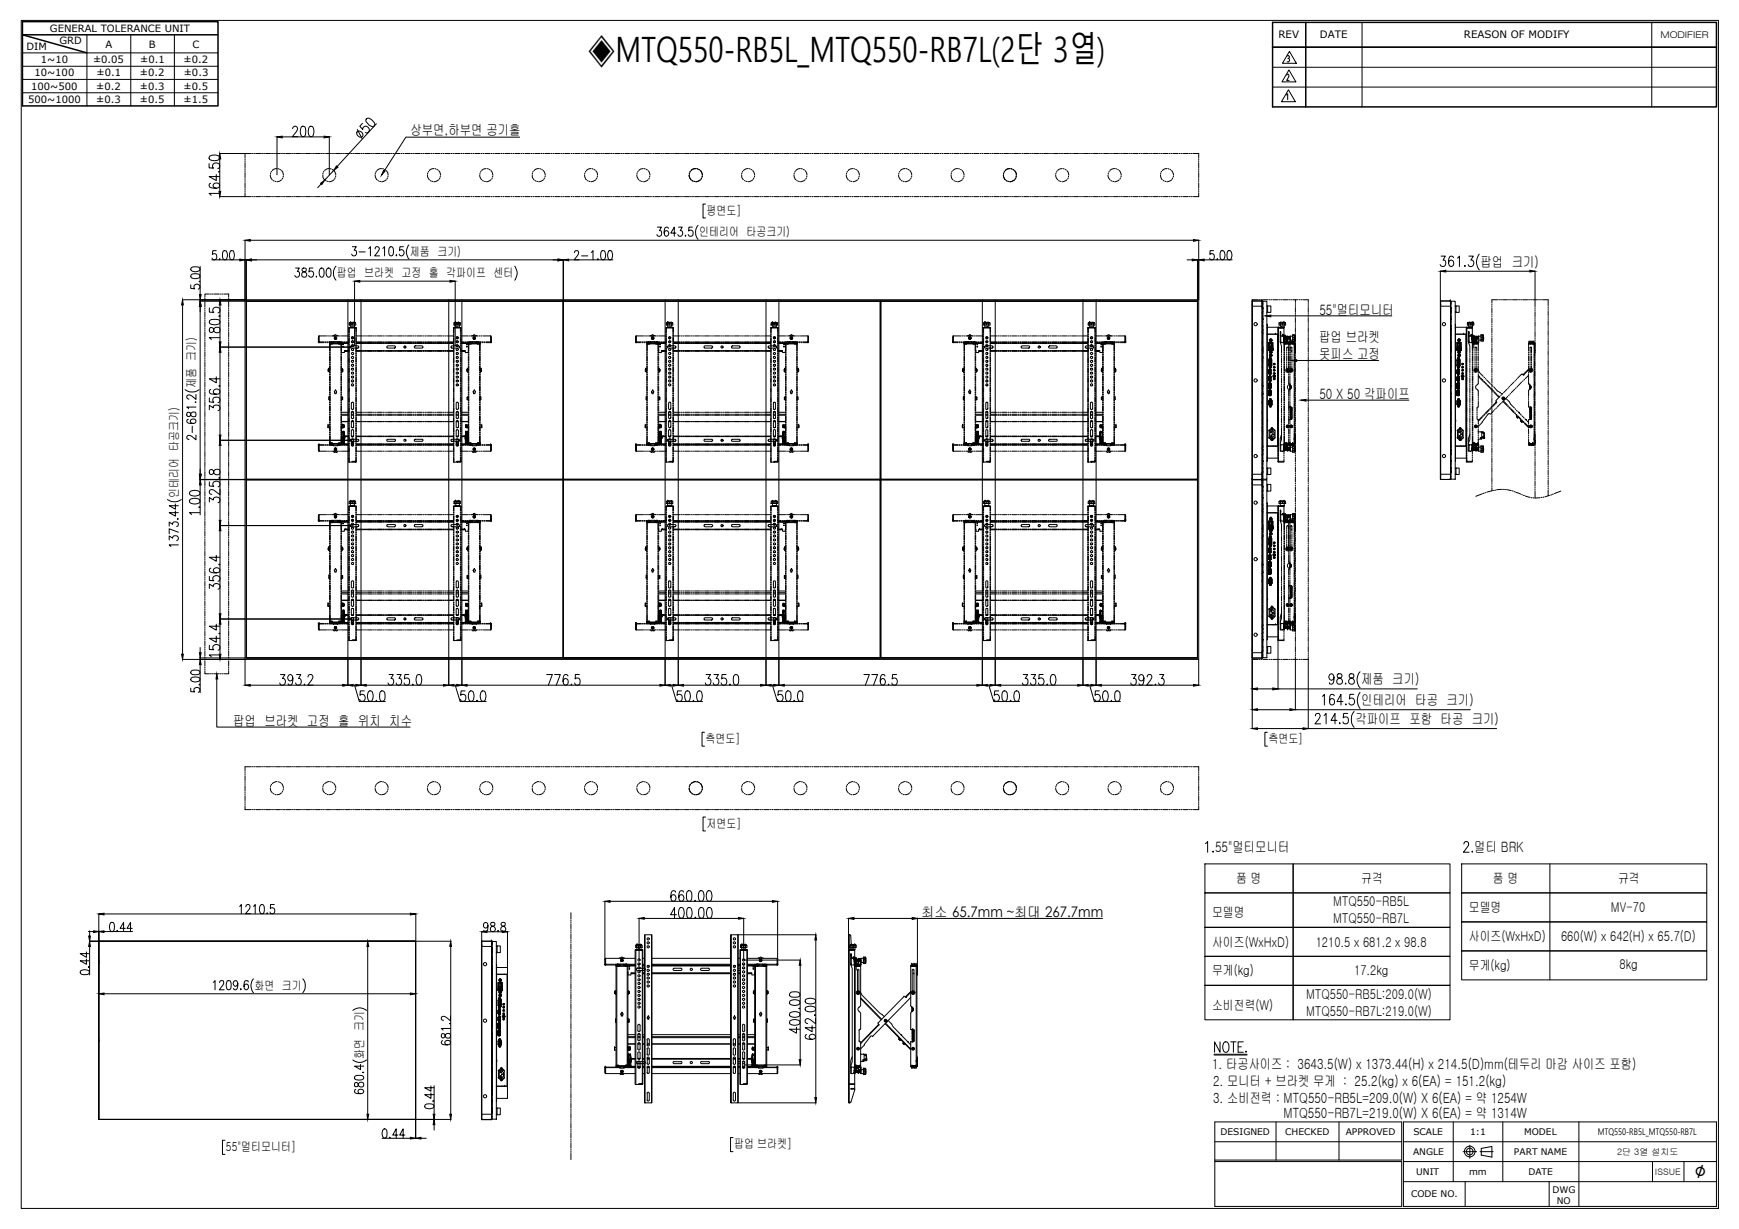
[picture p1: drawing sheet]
<svg xmlns="http://www.w3.org/2000/svg" width="297mm" height="210mm" viewBox="0 0 297 210" stroke-linecap="round" stroke-linejoin="round" font-family="sans-serif">
<defs><g id="words">
<text font-size="6" x="100.4" y="10.6">◈MTQ550-RB5L_MTQ550-RB7L(2단 3열)</text>
<text font-size="3.5" x="289.5" y="201.2">∅</text>
<g font-size="2.4">
<text x="70.1" y="23.1">상부면,하부면 공기홀</text>
<text x="252.9" y="45.5">팝업 크기)</text>
<text x="225.4" y="53.7">55&quot;멀티모니터</text>
<text x="225.3" y="58.3">팝업 브라켓</text>
<text x="225.3" y="61.4">못피스 고정</text>
<text x="225.4" y="68.2">50 X 50 각파이프</text>
<text x="232.5" y="116.9">제품 크기)</text>
<text x="39.8" y="124">팝업 브라켓 고정 홀 위치 치수</text>
<text x="231.5" y="123.6">각파이프 포함 타공 크기)</text>
<text x="232.5" y="120.4">인테리어 타공 크기)</text>
<text x="207.5" y="145.5">55&quot;멀티모니터</text>
<text x="251.8" y="145.6">멀티 BRK</text>
<text x="157.4" y="156.6">최소 65.7mm ~최대 267.7mm</text>
<text x="207" y="182.6">1. 타공사이즈 : 3643.5(W) x 1373.44(H) x 214.5(D)mm(테두리 마감 사이즈 포함)</text>
<text x="207.2" y="185.6">2. 모니터 + 브라켓 무게 : 25.2(kg) x 6(EA) = 151.2(kg)</text>
<text x="207.2" y="188.4">3. 소비전력 : MTQ550-RB5L=209.0(W) X 6(EA) = 약 1254W</text>
<text x="219.2" y="191">MTQ550-RB7L=219.0(W) X 6(EA) = 약 1314W</text>
</g>
<g font-size="2.3">
<text x="211.1" y="150.8">품 명</text>
<text x="227.7" y="154.8">MTQ550-RB5L</text>
<text x="232.5" y="150.8">규격</text>
<text x="250.9" y="155.8">모델명</text>
<text x="255" y="150.8">품 명</text>
<text x="275.2" y="155.8">MV-70</text>
<text x="276.4" y="150.8">규격</text>
<text x="207" y="156.6">모델명</text>
<text x="207" y="161.7">사이즈(WxHxD)</text>
<text x="224.7" y="161.7">1210.5 x 681.2 x 98.8</text>
<text x="227.7" y="157.6">MTQ550-RB7L</text>
<text x="250.9" y="160.8">사이즈(WxHxD)</text>
<text x="266.6" y="160.8">660(W) x 642(H) x 65.7(D)</text>
<text x="207" y="166.6">무게(kg)</text>
<text x="231.3" y="166.5">17.2kg</text>
<text x="250.9" y="165.7">무게(kg)</text>
<text x="276.6" y="165.6">8kg</text>
<text x="207" y="172.5">소비전력(W)</text>
<text x="223.1" y="170.6">MTQ550-RB5L:209.0(W)</text>
<text x="223.1" y="173.6">MTQ550-RB7L:219.0(W)</text>
</g>
<g font-size="2.1">
<text x="119.4" y="40.4">인테리어 타공크기)</text>
<text x="120.7" y="36.7">평면도]</text>
<text x="57.6" y="47.3">팝업 브라켓 고정 홀 각파이프 센터</text>
<text x="70" y="43.7">제품 크기)</text>
<text x="33.5" y="66.4" transform="rotate(-90 33.5 66.4)">제품 크기)</text>
<text x="30.5" y="85.1" transform="rotate(-90 30.5 85.1)">인테리어 타공크기)</text>
<text x="120.5" y="126.9">측면도]</text>
<text x="216.6" y="126.9">측면도]</text>
<text x="120.7" y="141.4">저면도]</text>
<text x="43.5" y="169.1">화면 크기</text>
<text x="62.1" y="180.8" transform="rotate(-90 62.1 180.8)">화면 크기</text>
<text x="38.6" y="196.6">55&quot;멀티모니터]</text>
<text x="125.4" y="196.1">팝업 브라켓]</text>
</g>
<g font-size="1.8">
<text x="218.4" y="6.5">REV</text>
<text x="225.5" y="6.5">DATE</text>
<text x="250" y="6.5">REASON OF MODIFY</text>
</g>
<g font-size="1.7">
<text x="8.5" y="5.4">GENERAL TOLERANCE UNIT</text>
<text x="4.5" y="8.5">DIM</text>
<text x="7" y="10.8">1~10</text>
<text x="10.1" y="7.5">GRD</text>
<text x="15.9" y="10.8">±0.05</text>
<text x="18" y="8.1">A</text>
<text x="23.9" y="10.8">±0.1</text>
<text x="25.4" y="8.1">B</text>
<text x="31.4" y="10.8">±0.2</text>
<text x="32.9" y="8.1">C</text>
<text x="4.8" y="17.6">500~1000</text>
<text x="5.3" y="15.3">100~500</text>
<text x="5.9" y="13.1">10~100</text>
<text x="16.5" y="15.3">±0.2</text>
<text x="16.5" y="17.6">±0.3</text>
<text x="16.5" y="13.1">±0.1</text>
<text x="23.9" y="13.1">±0.2</text>
<text x="23.9" y="15.3">±0.3</text>
<text x="23.9" y="17.6">±0.5</text>
<text x="31.4" y="15.3">±0.5</text>
<text x="31.4" y="17.6">±1.5</text>
<text x="31.4" y="13.1">±0.3</text>
</g>
<g font-size="1.6">
<text x="283.6" y="6.4">MODIFIER</text>
<text x="208.5" y="193.9">DESIGNED</text>
<text x="219.5" y="193.9">CHECKED</text>
<text x="229.9" y="193.9">APPROVED</text>
<text x="241.4" y="197.3">ANGLE</text>
<text x="241.4" y="193.9">SCALE</text>
<text x="251.1" y="193.9">1:1</text>
<text x="258.6" y="197.3">PART NAME</text>
<text x="260.3" y="193.9">MODEL</text>
<text x="272.9" y="193.8">MTQ550-RB5L_MTQ550-RB7L</text>
<text x="241.9" y="200.7">UNIT</text>
<text x="250.9" y="200.7">mm</text>
<text x="261.1" y="200.7">DATE</text>
<text x="265.2" y="203.7">DWG</text>
<text x="241" y="204.5">CODE NO.</text>
<text x="265.9" y="205.6">NO</text>
</g>
<g font-size="1.5">
<text x="276.2" y="197.2">2단 3열 설치도</text>
<text x="282.7" y="200.7">ISSUE</text>
</g>
</g></defs>
<!-- layer: 0 -->
<g fill="none" stroke="#000" stroke-width=".17">
<path d="M3.6 3.5h289.9v202.9h-289.9zM35.7 28v.7h.8a.56 .56 0 0 1 0-.7 .56 .56 0 0 1 .8 0 .56 .56 0 0 1 .1 .7l-.2 .1M35.8 26.7a1.67 1.67 0 0 1 1.7 0v.3a1.07 1.07 0 0 1-1.4 .4l-.3-.2-.1-.2zM36 31.3a.4 .4 0 0 0-.2 .6 1.21 1.21 0 0 0 1.7-.2 .58 .58 0 0 0-.5-.4 .58 .58 0 0 0-.6 .4l.1 .2 .4 .2M36.9 29.8v1l-1.2-.6h1.8M37.5 29.3v.1zM37.5 33h-1.8l.4 .4M37.5 33.6h5.3M37.5 26.2h5.3M37.5 27.1v5.6M41.9 26.2v.7M41.9 27.1v.2"/>
<path d="M41.9 27.4v.2M41.9 27.8v.8M41.9 28.8v.2M41.9 29.1v.2M41.9 29.5v.8M41.9 30.5v.2M41.9 30.8v.2M41.9 31.2v.9M41.9 32.2v.2M41.9 32.6v.1M41.9 32.9v.7M43 33.6h.2"/>
<path d="M43 26.2h.2M43.3 33.6h.2M43.3 26.2h.2M43.7 33.6h.8M43.7 26.2h.8M44.7 33.6h.2M44.7 26.2h.2M45 33.6h.2M45 26.2h.2M45.4 33.6h.8M45.4 26.2h.8M46.2 29.9v.3l.3 .5"/>
<path d="M46.2 29.6v.1M46.4 33.6h.2M46.4 26.2h.2M46.4 29.3l-.1 .1M46.6 30.8l.2 .1M46.7 33.6h.2M46.7 26.2h.2M47 31h.1M47.1 33.6h.8M47.1 26.2h.8M47.3 28.8l-.6 .1-.2 .2M47.3 23.3v6.6"/>
<path d="M47.5 28.8h.2M47.8 28.9l.1 .1M48.1 29.1l.1 .2 .2 .6M48.1 30.7l-.8 .3M48.1 33.6h.1M48.1 26.2h.1M48.2 23.4h7.2M48.3 30.4l-.1 .2M48.4 33.6h.2M48.4 26.2h.2M48.4 30.1v.1M48.8 33.6h.8"/>
<path d="M48.8 26.2h.8M49.8 33.6h.2M49.8 26.2h.2M50 22v-.1a.43 .43 0 0 1 .7-.3 .53 .53 0 0 1-.1 .9l-.7 .8h1M50.2 33.6h.1M50.2 26.2h.1M50.5 33.6h.8M50.5 26.2h.8M51.5 33.6h.2M51.5 26.2h.2M51.5 21.6h.3a.82 .82 0 0 1 .4 1l-.1 .7h-.4a1.05 1.05 0 0 1-.3-1.4zM51.8 33.6h.2"/>
<path d="M51.8 26.2h.2M52.2 33.6h.8M52.2 26.2h.8M52.9 21.6h.3a1.05 1.05 0 0 1 .3 1.4l-.1 .3h-.3a1.05 1.05 0 0 1-.4-1.4zM53.2 33.6h.2M53.2 26.2h.2M53.5 33.6h.2M53.5 26.2h.2M53.9 33.6h.8M53.9 26.2h.8M54.9 33.6h.2M54.9 26.2h.2"/>
<path d="M54.9 31.4l-.6 .7M55.1 29.9v.3l.3 .5M55.2 29.6l-.1 .1M55.2 33.6h.2M55.2 26.2h.2M55.3 29.3l-.1 .1M55.6 30.8l.1 .1M55.6 33.6h.9M55.6 26.2h.9M55.9 31h.2M56.2 28.8h-.3l-.5 .3M56.2 23.3v6.6"/>
<path d="M56.4 28.8h.2M56.6 33.6h.2M56.6 26.2h.2M56.8 28.9l.1 .1M57 33.6h.1M57 26.2h.1M57 29.1l.2 .2 .1 .6M57 29.1l-1.5 1.6M57.1 30.7l-.9 .3M57.2 30.4l-.1 .2M57.3 33.6h.9M57.3 26.2h.9"/>
<path d="M57.3 30.1v.1M58.3 33.6h.2M58.3 26.2h.2M58.7 33.6h.1M58.7 26.2h.1M59 33.6h.8M59 26.2h.8M60 33.6h.2M60 26.2h.2M60.4 33.6h.1M60.4 26.2h.1M60.7 33.6h.8"/>
<path d="M60.7 26.2h.8M61 22.1l.9 1.6M61.1 22.4a.63 .63 0 0 1 .7 .2 .63 .63 0 0 1 0 .8 .63 .63 0 0 1-.7-.2 .63 .63 0 0 1 0-.8zM61.7 33.6h.2M61.7 26.2h.2M61.9 21.1l-.4 .5 .5 .5a.55 .55 0 0 1 .5-.5 .55 .55 0 0 1 .6 .5 .55 .55 0 0 1-.5 .6l-.2-.1M62 33.6h.2M62 26.2h.2M62.4 33.6h.9M62.4 26.2h.9M62.6 20.2a1.32 1.32 0 0 1 1.4 1l-.1 .4a1.3 1.3 0 0 1-1.4-1.1zM63.4 33.6h.2"/>
<path d="M63.4 26.2h.2M63.8 33.6h.2M63.8 26.2h.2M64.1 29.9v.3l.3 .5M64.1 29.6v.1M64.1 33.6h.9M64.1 26.2h.9M64.3 29.3l-.1 .1M64.3 21.1l-6.7 7.3M64.5 30.8l.2 .1M64.8 31h.2M65.1 33.6h.2"/>
<path d="M65.1 26.2h.2M65.2 28.8h-.4l-.4 .3M65.3 28.8h.2M65.5 33.6h.1M65.5 26.2h.1M65.7 28.9l.2 .1M65.8 33.6h.9M65.8 26.2h.9M66 29.1l.2 .4 .1 .4M66 30.7l-.8 .3M66.2 30.4l-.1 .2M66.3 30.1l-.1 .1"/>
<path d="M66.8 33.6h.2M66.8 26.2h.2M67.2 33.6h.1M67.2 26.2h.1M67.5 33.6h.9M67.5 26.2h.9M68.5 33.6h.2M68.5 26.2h.2M68.9 33.6h.1M68.9 26.2h.1M69.2 33.6h.9M69.2 26.2h.9"/>
<path d="M70.3 33.6h.1M70.3 26.2h.1M70.6 33.6h.2M70.6 26.2h.2M70.9 33.6h.9M70.9 26.2h.9M72 33.6h.1M72 26.2h.1M72.3 33.6h.2M72.3 26.2h.2M72.6 33.6h.9M72.6 26.2h.9"/>
<path d="M73 29.9l.1 .3 .2 .5M73.1 29.6l-.1 .1M73.2 29.3l-.1 .1M73.5 30.8l.1 .1M73.6 33.6h.2M73.6 26.2h.2M73.8 31h.1M74 33.6h.2M74 26.2h.2M74.1 28.8l-.5 .1-.3 .2M74.3 28.8h.2M74.3 33.6h.9"/>
<path d="M74.3 26.2h.9M74.6 28.9l.2 .1M74.9 29.1l.2 .2 .2 .6M74.9 30.7l-.8 .3M75.1 30.4l-.1 .2M75.2 30.1v.1M75.3 33.6h.2M75.3 26.2h.2M75.7 33.6h.1M75.7 26.2h.1M76 33.6h.9M76 26.2h.9"/>
<path d="M77.1 33.6h.1M77.1 26.2h.1M77.4 33.6h.2M77.4 26.2h.2M77.8 33.6h.8M77.8 26.2h.8M78.8 33.6h.1M78.8 26.2h.1M79.1 33.6h.2M79.1 26.2h.2M79.4 33.6h.9M79.4 26.2h.9"/>
<path d="M80.5 33.6h.1M80.5 26.2h.1M80.8 33.6h.2M80.8 26.2h.2M81.1 33.6h.9M81.1 26.2h.9M81.9 29.9l.1 .3 .3 .5M82 29.6v.1M82.2 33.6h.1M82.2 26.2h.1M82.2 29.3l-.1 .1M82.4 30.8l.2 .1"/>
<path d="M82.5 33.6h.2M82.5 26.2h.2M82.7 31h.2M82.8 33.6h.9M82.8 26.2h.9M83 28.8l-.5 .1-.2 .2M83.3 28.8h.1M83.6 28.9l.1 .1M83.8 29.1l.2 .2 .2 .6M83.8 30.7l-.7 .3M83.9 33.6h.2M83.9 26.2h.2"/>
<path d="M84.1 30.4l-.1 .2M84.2 30.1l-.1 .1M84.2 33.6h.2M84.2 26.2h.2M84.6 33.6h.8M84.6 26.2h.8M85.6 33.6h.2M85.6 26.2h.2M85.9 33.6h.2M85.9 26.2h.2M86.3 33.6h.8M86.3 26.2h.8"/>
<path d="M87.3 33.6h.1M87.3 26.2h.1M87.6 33.6h.2M87.6 26.2h.2M88 33.6h.8M88 26.2h.8M88.8 23.4h-19.5l-3.7 5.8M89 33.6h.1M89 26.2h.1M89.3 33.6h.2M89.3 26.2h.2M89.6 33.6h.9"/>
<path d="M89.6 26.2h.9M90.7 33.6h.2M90.7 26.2h.2M90.9 29.9v.3l.3 .5M91 29.6l-.1 .1M91 33.6h.2M91 26.2h.2M91.1 29.3l-.1 .1M91.3 30.8l.2 .1M91.4 33.6h.8M91.4 26.2h.8M91.7 31h.1"/>
<path d="M92 28.8h-.4l-.4 .3M92.2 28.8h.2M92.4 33.6h.2M92.4 26.2h.2M92.5 28.9l.2 .1M92.7 33.6h.2M92.7 26.2h.2M92.8 29.1l.3 .6v.2M92.8 30.7l-.8 .3M93 30.4l-.1 .2M93.1 33.6h.8M93.1 26.2h.8"/>
<path d="M93.1 30.1v.1M94.1 33.6h.2M94.1 26.2h.2M94.4 33.6h.2M94.4 26.2h.2M94.8 33.6h.8M94.8 26.2h.8M95.8 33.6h.2M95.8 26.2h.2M96.1 33.6h.2M96.1 26.2h.2M96.5 33.6h.8"/>
<path d="M96.5 26.2h.8M97.5 33.6h.2M97.5 26.2h.2M97.9 33.6h.1M97.9 26.2h.1M98.2 33.6h.8M98.2 26.2h.8M99.2 33.6h.2M99.2 26.2h.2M99.6 33.6h.1M99.6 26.2h.1M99.9 29.9v.3l.3 .5"/>
<path d="M99.9 29.6v.1M99.9 33.6h.8M99.9 26.2h.8M100.1 29.3l-.1 .1M100.3 30.8l.1 .1M100.6 31h.2M100.9 33.6h.2M100.9 26.2h.2M101 28.8h-.4l-.5 .3M101.1 28.8h.2M101.2 33.6h.2M101.2 26.2h.2"/>
<path d="M101.5 28.9l.1 .1M101.6 33.6h.8M101.6 26.2h.8M101.8 29.1l.2 .4 .1 .4M101.8 30.7l-.8 .3M102 30.4l-.2 .2M102.1 30.1l-.1 .1M102.6 33.6h.2M102.6 26.2h.2M102.9 33.6h.2M102.9 26.2h.2M103.3 33.6h.8"/>
<path d="M103.3 26.2h.8M104.3 33.6h.2M104.3 26.2h.2M104.7 33.6h.1M104.7 26.2h.1M105 33.6h.9M105 26.2h.9M106 33.6h.2M106 26.2h.2M106.4 33.6h.1M106.4 26.2h.1M106.7 33.6h.9"/>
<path d="M106.7 26.2h.9M107.7 33.6h.2M107.7 26.2h.2M108.1 33.6h.1M108.1 26.2h.1M108.4 33.6h.8M108.4 26.2h.8M108.8 29.9v.3l.3 .5M108.8 29.6v.1M109 29.3l-.1 .1M109.2 30.8l.2 .1M109.4 33.6h.2"/>
<path d="M109.4 26.2h.2M109.5 31h.2M109.8 33.6h.1M109.8 26.2h.1M109.9 28.8l-.6 .1-.2 .2M110.1 28.8h.1M110.1 33.6h.8M110.1 26.2h.8M110.4 28.9l.2 .1M110.7 29.1l.2 .2 .1 .6M110.7 30.7l-.8 .3M110.9 30.4l-.1 .2"/>
<path d="M111 30.1l-.1 .1M111.1 33.6h.2M111.1 26.2h.2M111.5 33.6h.2M111.5 26.2h.2M111.8 33.6h.9M111.8 26.2h.9M112.3 38.8h.7l-.4 .6a.46 .46 0 0 1 .4 .7 .46 .46 0 0 1-.8 0M112.8 33.6h.2M112.8 26.2h.2M113.2 33.6h.2M113.2 26.2h.2"/>
<path d="M113.5 33.6h.9M113.5 26.2h.9M114.2 39l-.4-.2a.98 .98 0 0 0-.3 1.3l.3 .3a.49 .49 0 0 0 .4-.5 .49 .49 0 0 0-.4-.5l-.2 .1-.2 .3M114.5 33.6h.2M114.5 26.2h.2M114.9 33.6h.1M114.9 26.2h.1M115.2 33.6h.9M115.2 26.2h.9M115.5 39.8h-.9l.6-1v1.6M115.9 38.8h.6l-.3 .6a.46 .46 0 0 1 .4 .6 .46 .46 0 0 1-.7 .2l-.1-.1M116.2 33.6h.2"/>
<path d="M116.2 26.2h.2M116.6 33.6h.1M116.6 26.2h.1M116.9 33.6h.9M116.9 26.2h.9M117.7 29.9l.1 .3 .3 .5M117.8 29.6v.1M117.9 33.6h.2M117.9 26.2h.2M117.9 29.3l-.1 .1M118.2 30.8l.1 .1M118.3 38.8h-.6l-.1 .7a.41 .41 0 0 1 .7 0 .49 .49 0 0 1 0 .7 .49 .49 0 0 1-.8-.1"/>
<path d="M118.3 33.6h.2M118.3 26.2h.2M118.5 31h.2M118.6 33.6h.9M118.6 26.2h.9M118.9 28.8l-.6 .1-.2 .2M119 28.8h.2M119.2 38.5a1.85 1.85 0 0 0 0 2.4M119.3 28.9l.2 .1M119.6 29.1l.4 .6v.2M119.6 30.7l-.7 .3M119.7 33.6h.1"/>
<path d="M119.7 26.2h.1M119.8 30.4l-.1 .2M120 30.1l-.1 .1M120 33.6h.2M120 26.2h.2M120.3 33.6h.9M120.3 26.2h.9M120.5 34.9h-.4v2.3h.4M121.4 33.6h.1M121.4 26.2h.1M121.7 33.6h.2M121.7 26.2h.2"/>
<path d="M122 33.6h.9M122 26.2h.9M123 33.6h.2M123 26.2h.2M123.4 33.6h.2M123.4 26.2h.2M123.7 33.6h.9M123.7 26.2h.9M124.7 33.6h.2M124.7 26.2h.2M125.1 33.6h.2M125.1 26.2h.2"/>
<path d="M125.5 33.6h.8M125.5 26.2h.8M126.5 33.6h.1M126.5 26.2h.1M126.7 29.9v.3l.3 .5M126.7 29.6v.1M126.8 33.6h.2M126.8 26.2h.2M126.9 29.3l-.1 .1M127.2 30.8l.1 .1M127.2 33.6h.8M127.2 26.2h.8"/>
<path d="M127.5 31h.1M127.8 28.8h-.4l-.4 .3M128 28.8h.1M128.2 33.6h.1M128.2 26.2h.1M128.3 28.9l.1 .1M128.5 33.6h.2M128.5 26.2h.2M128.6 29.1l.3 .6v.2M128.6 30.7l-.8 .3M128.8 30.4l-.1 .2M128.8 33.6h.9"/>
<path d="M128.8 26.2h.9M128.9 30.1l-.1 .1M129.9 33.6h.1M129.9 26.2h.1M130.2 33.6h.2M130.2 26.2h.2M130.5 33.6h.9M130.5 26.2h.9M131.6 33.6h.1M131.6 26.2h.1M131.9 33.6h.2M131.9 26.2h.2"/>
<path d="M132.2 33.6h.9M132.2 26.2h.9M133.3 33.6h.2M133.3 26.2h.2M133.6 33.6h.2M133.6 26.2h.2M134 33.6h.8M134 26.2h.8M135 33.6h.2M135 26.2h.2M135.3 33.6h.2M135.3 26.2h.2"/>
<path d="M135.6 29.9l.1 .3 .3 .5M135.7 29.6l-.1 .1M135.7 33.6h.8M135.7 26.2h.8M135.8 29.3l-.1 .1M136.1 30.8l.1 .1M136.4 31h.2M136.7 33.6h.1M136.7 26.2h.1M136.7 28.8h-.4l-.4 .3M136.9 28.8h.2M137 33.6h.2"/>
<path d="M137 26.2h.2M137.2 28.9l.2 .1M137.4 33.6h.8M137.4 26.2h.8M137.5 30.7l-.8 .3M137.5 29.1l.3 .4v.4M137.7 30.4v.2M137.8 30.1v.1M138.4 33.6h.1M138.4 26.2h.1M138.7 33.6h.2M138.7 26.2h.2"/>
<path d="M139.1 33.6h.8M139.1 26.2h.8M140.1 33.6h.2M140.1 26.2h.2M140.4 33.6h.2M140.4 26.2h.2M140.8 33.6h.8M140.8 26.2h.8M141.8 33.6h.2M141.8 26.2h.2M142.1 33.6h.2M142.1 26.2h.2"/>
<path d="M142.5 33.6h.8M142.5 26.2h.8M143.5 33.6h.2M143.5 26.2h.2M143.8 33.6h.2M143.8 26.2h.2M144.2 33.6h.8M144.2 26.2h.8M144.6 29.9v.3l.3 .5M144.6 29.6v.1M144.8 29.3l-.1 .1M145 30.8l.2 .1"/>
<path d="M145.2 33.6h.2M145.2 26.2h.2M145.3 31h.2M145.5 33.6h.2M145.5 26.2h.2M145.7 28.8l-.6 .1-.2 .2M145.8 28.8h.2M145.9 33.6h.9M145.9 26.2h.9M146.2 28.9l.1 .1M146.5 29.1l.1 .2 .2 .6M146.5 30.7l-.8 .3"/>
<path d="M146.7 30.4l-.1 .2M146.8 30.1l-.1 .1M146.9 33.6h.2M146.9 26.2h.2M147.3 33.6h.1M147.3 26.2h.1M147.6 33.6h.8M147.6 26.2h.8M148.6 33.6h.2M148.6 26.2h.2M149 33.6h.1M149 26.2h.1"/>
<path d="M149.3 33.6h.8M149.3 26.2h.8M150.3 33.6h.2M150.3 26.2h.2M150.7 33.6h.1M150.7 26.2h.1M151 33.6h.8M151 26.2h.8M152 33.6h.2M152 26.2h.2M152.3 33.6h.2M152.3 26.2h.2"/>
<path d="M152.7 33.6h.9M152.7 26.2h.9M153.5 29.9v.3l.3 .5M153.5 29.6v.1M153.7 29.3l-.1 .1M153.7 33.6h.2M153.7 26.2h.2M154 30.8l.1 .1M154.1 33.6h.1M154.1 26.2h.1M154.3 31h.2M154.4 33.6h.9"/>
<path d="M154.4 26.2h.9M154.6 28.8l-.6 .1-.2 .2M154.8 28.8h.2M155.1 28.9l.2 .1M155.4 29.1l.3 .6v.2M155.4 30.7l-.8 .3M155.4 33.6h.2M155.4 26.2h.2M155.6 30.4l-.1 .2M155.7 30.1v.1M155.8 33.6h.1M155.8 26.2h.1"/>
<path d="M156.1 33.6h.9M156.1 26.2h.9M157.1 33.6h.2M157.1 26.2h.2M157.5 33.6h.1M157.5 26.2h.1M157.8 33.6h.9M157.8 26.2h.9M158.8 33.6h.2M158.8 26.2h.2M159.2 33.6h.1M159.2 26.2h.1"/>
<path d="M159.5 33.6h.9M159.5 26.2h.9M160.6 33.6h.1M160.6 26.2h.1M160.9 33.6h.2M160.9 26.2h.2M161.2 33.6h.9M161.2 26.2h.9M162.2 33.6h.2M162.2 26.2h.2M162.5 29.9v.5l.3 .3M162.5 29.6v.1"/>
<path d="M162.6 33.6h.2M162.6 26.2h.2M162.6 29.3l-.1 .1M162.9 30.8l.2 .1M162.9 33.6h.9M162.9 26.2h.9M163.2 31h.2M163.6 28.8h-.4l-.4 .3M163.7 28.8h.2M163.9 33.6h.2M163.9 26.2h.2M164.1 28.9l.1 .1"/>
<path d="M164.3 33.6h.2M164.3 26.2h.2M164.3 29.1l.4 .6v.2M164.4 30.7l-.8 .3M164.5 30.4v.2M164.6 33.6h.9M164.6 26.2h.9M164.7 30.1l-.1 .1M165.6 33.6h.2M165.6 26.2h.2M166 33.6h.1M166 26.2h.1"/>
<path d="M166.3 33.6h.9M166.3 26.2h.9M167.4 33.6h.1M167.4 26.2h.1M167.7 33.6h.2M167.7 26.2h.2M168 33.6h.9M168 26.2h.9M169.1 33.6h.1M169.1 26.2h.1M169.4 33.6h.2M169.4 26.2h.2"/>
<path d="M169.7 33.6h.9M169.7 26.2h.9M170.8 33.6h.1M170.8 26.2h.1M171.1 33.6h.2M171.1 26.2h.2M171.4 29.9v.3l.3 .5M171.4 29.6v.1M171.4 33.6h.9M171.4 26.2h.9M171.6 29.3l-.1 .1M171.9 30.8l.1 .1"/>
<path d="M172.2 31h.1M172.5 33.6h.1M172.5 26.2h.1M172.5 28.8h-.4l-.4 .3M172.7 28.8h.1M172.8 33.6h.2M172.8 26.2h.2M173 28.9l.2 .1M173.1 33.6h.9M173.1 26.2h.9M173.3 29.1l.3 .4v.4M173.3 30.7l-.8 .3"/>
<path d="M173.5 30.4l-.1 .2M173.6 30.1v.1M174.1 33.6h.2M174.1 26.2h.2M174.5 33.6h.2M174.5 26.2h.2M174.9 33.6h.8M174.9 26.2h.8M175.9 33.6h.2M175.9 26.2h.2M176.2 33.6h.2M176.2 26.2h.2"/>
<path d="M176.6 33.6h.8M176.6 26.2h.8M177.6 33.6h.1M177.6 26.2h.1M177.9 33.6h.2M177.9 26.2h.2M178.3 33.6h.8M178.3 26.2h.8M179.3 33.6h.1M179.3 26.2h.1M179.6 33.6h.2M179.6 26.2h.2"/>
<path d="M179.9 33.6h.9M179.9 26.2h.9M180.3 29.9l.1 .3 .3 .5M180.4 29.6l-.1 .1M180.5 29.3v.1M180.8 30.8l.2 .1M181 33.6h.1M181 26.2h.1M181.1 31h.2M181.3 33.6h.2M181.3 26.2h.2M181.4 28.8l-.5 .1-.2 .2"/>
<path d="M181.6 28.8h.2M181.7 33.6h.8M181.7 26.2h.8M181.9 28.9l.2 .1M182.2 30.7l-.7 .3M182.2 29.1l.2 .2 .2 .6M182.4 30.4v.2M182.5 30.1v.1M182.7 33.6h.2M182.7 26.2h.2M183 33.6h.2M183 26.2h.2"/>
<path d="M183.4 33.6h.8M183.4 26.2h.8M184.4 33.6h.2M184.4 26.2h.2M184.7 33.6h.2M184.7 26.2h.2M185.1 33.6h.8M185.1 26.2h.8M186.1 33.6h.2M186.1 26.2h.2M186.4 33.6h.2M186.4 26.2h.2"/>
<path d="M186.8 33.6h.8M186.8 26.2h.8M187.8 33.6h.1M187.8 26.2h.1M188.1 33.6h.2M188.1 26.2h.2M188.5 33.6h.8M188.5 26.2h.8M189.3 29.9v.3l.3 .5M189.3 29.6v.1M189.5 29.3l-.1 .1M189.5 33.6h.2"/>
<path d="M189.5 26.2h.2M189.7 30.8l.2 .1M189.9 33.6h.1M189.9 26.2h.1M190.1 31h.1M190.2 33.6h.8M190.2 26.2h.8M190.4 28.8l-.6 .1-.2 .2M190.6 28.8h.1M190.9 28.9l.1 .1M191.2 29.1l.3 .6v.2M191.2 30.7l-.8 .3"/>
<path d="M191.2 33.6h.2M191.2 26.2h.2M191.4 30.4l-.1 .2M191.5 30.1v.1M191.5 33.6h.2M191.5 26.2h.2M191.9 33.6h.8M191.9 26.2h.8M192.9 33.6h.2M192.9 26.2h.2M193.2 33.6h.2M193.2 26.2h.2"/>
<path d="M193.6 33.6h.8M193.6 26.2h.8M194.6 33.6h.2M194.6 26.2h.2M194.9 33.6h.2M194.9 26.2h.2M195.3 33.6h.9M195.3 26.2h.9M196.3 33.6h.2M196.3 26.2h.2M196.7 33.6h.1M196.7 26.2h.1"/>
<path d="M197 33.6h.9M197 26.2h.9M198 33.6h.2M198 26.2h.2M198.2 29.9l.1 .5 .2 .3M198.3 29.6l-.1 .1M198.4 33.6h.1M198.4 26.2h.1M198.4 29.3l-.1 .1M198.7 30.8l.1 .1M198.7 33.6h.8M198.7 26.2h.8"/>
<path d="M199 31h.2M199.3 28.8h-.3l-.5 .3M199.5 28.8h.2M199.7 33.6h.2M199.7 26.2h.2M199.8 28.9l.2 .1M200.1 33.6h.1M200.1 26.2h.1M200.1 29.1l.3 .6v.2M200.1 30.7l-.8 .3M200.3 30.4l-.1 .2M200.4 33.6h.8"/>
<path d="M200.4 26.2h.8M200.4 30.1v.1M201.4 33.6h.2M201.4 26.2h.2M201.7 33.6h.2M201.7 26.2h.2M202.1 33.6h.9M202.1 26.2h.9M203.1 33.6h.2M203.1 26.2h.2M203.5 33.6h.2M203.5 26.2h.2"/>
<path d="M203.8 26.2h1v.7M204.8 27.1v.2M204.8 27.4v.2M204.8 27.8v.8M204.8 28.8v.2M204.8 29.1v.2M204.8 29.5v.8M204.8 30.5v.2M204.8 30.8v.2M204.8 31.2v.9M204.8 32.2v.2M204.8 32.6v.1"/>
<path d="M204.8 32.9v.7h-1M31.1 51.2h173.7v61.4h-162.9v-61.4M31.2 52.1v59.6M32.6 48.7v.5l.7 .1a.5 .5 0 0 1 0-.6 .5 .5 0 0 1 .7 0 .5 .5 0 0 1 0 .6l-.1 .1M32.7 46.9l.6-.1a.69 .69 0 0 1 .8 .3v.1a.92 .92 0 0 1-1.2 .3l-.2-.1-.1-.2zM32.7 45.7l.6-.1a.73 .73 0 0 1 .8 .3v.1a.99 .99 0 0 1-1.5 0zM34.1 48v.1zM34.1 51.4h7.9M34.2 45.5v4.8M34.2 51.2v.2M34.2 52.3v28.7M35 50.9v.2"/>
<path d="M35 51.2v.2M35 51.6v.8M35 52.6v.2M35 52.9v.2M35 53.3v.8M35 54.3v.2M35 54.6v.2M35 55v.8M35 56v.1M35 56.3v.2M35 56.7v.8M35 57.7v.2"/>
<path d="M35 58.1v.1M35 58.4v.8M35 59.4v.2M35 59.7v.2M35.8 50.2h-.8v.5M35.8 52.6v.7l.7 .1a.56 .56 0 0 1 .1-.8 .56 .56 0 0 1 .7 0 .56 .56 0 0 1 .1 .8h-.2M35.8 56a.46 .46 0 0 0 0 .5 .46 .46 0 0 0 .4 .3l.2-.2a.6 .6 0 0 1 .5-.7 .6 .6 0 0 1 .7 .3 .58 .58 0 0 1-.6 .7 .58 .58 0 0 1-.6-.8 .38 .38 0 0 0-.6-.1zM35.8 54.7l.7-.2a.85 .85 0 0 1 1.1 .4v.1a1.07 1.07 0 0 1-1.5 .4l-.3-.1v-.3zM35.9 50.2h.2M36.2 44.4h4.8M36.3 50.2h.1M36.6 50.2h.9"/>
<path d="M36.9 42.8h-.5l-.1 .6a.49 .49 0 0 1 .7 .4 .49 .49 0 0 1-.6 .5l-.2-.2M37.5 44.3h.1zM37.5 53.9v.1zM37.6 59.3h22.4M37.6 57.7h-1.8l.3 .3M37.6 52.1v6.3M37.6 50.2h.2M38 50.2h.1M38.2 42.9l.3-.1a.98 .98 0 0 1 0 1.6h-.2a1.25 1.25 0 0 1-.1-1.5zM38.3 50.2h.8v.5M39.1 50.9v.2M39.1 51.2v.2"/>
<path d="M39.1 51.6v.8M39.1 52.6v.2M39.1 52.9v.2M39.1 53.3v.8M39.1 54.3v.2M39.1 54.6v.2M39.1 55v.8M39.1 56v.1M39.1 56.3v.2M39.1 56.7v.8M39.1 57.7v.2M39.1 58.1v.1"/>
<path d="M39.1 58.4v.8M39.1 59.4v.2M39.1 59.7v.2M39.4 42.9h.5a1.57 1.57 0 0 1 0 1.4l-.3 .1a.92 .92 0 0 1-.3-1.3zM41.9 44.4h.2v7M41.9 41v10.2M42.1 51.4h54.1v30.4h-54.1zM42.7 41h161.2M43 44.4h52.3M50.5 45.8h.6l-.3 .6a.45 .45 0 0 1 .3 .7 .45 .45 0 0 1-.7-.1M51.7 45.9a.44 .44 0 0 0 0 .4 .44 .44 0 0 0 .5 .2 .46 .46 0 0 1 .2 .6 .46 .46 0 0 1-.6 .2 .46 .46 0 0 1-.2-.6l.7-.4a.33 .33 0 0 0-.2-.5zM53.5 45.8h-.6l-.1 .7a.42 .42 0 0 1 .7 0 .48 .48 0 0 1-.1 .7 .48 .48 0 0 1-.7-.2"/>
<path d="M54 47.2v.1zM54.4 58.4v.1l.1-.1M54.4 58.4h.1M54.4 57.5v1M54.5 57.4v1h.8M54.5 57.4h1.3M54.5 57.4v1M54.5 58.4h.1M54.5 58.5h.1M54.5 58.5h.8M54.5 58.4v.1M54.7 45.9l.3-.1a1.06 1.06 0 0 1 0 1.5h-.1a1.07 1.07 0 0 1-.2-1.4z"/>
<path d="M55.5 58.4h.2M55.5 58.5h.2M55.8 58.5h.2M55.8 58.4h.2M55.9 45.9l.3-.1a1.06 1.06 0 0 1 0 1.5h-.1a1.07 1.07 0 0 1-.2-1.4zM56 57.4h.1M56.2 58.5h.8M56.2 58.4h1.5M56.3 58.6l.1 .1M56.3 58.5h.1M56.3 58.7h.1M56.3 58.7v1.3"/>
<path d="M56.3 57.4h.2M56.4 58.5v.1M56.4 58.5h.4v.1h-.4zM56.4 58.7h1.8M56.4 58.6v1.4M56.5 58.5h.1M56.5 58.7h.1M56.5 58.6v.1M56.6 58.5h.1M56.6 57.4h.9M56.7 58.5h.1M56.7 58.7h.1"/>
<path d="M56.8 58.5v.1M56.8 58.6l-.3 .1M56.8 58.6h1M56.8 57.4h.3M56.9 58.4v.1M57 58.6v-.1h.6v.1M57 58.3l-.1 .2M57.1 57.4h.1M57.1 57.4l.1-.1a.15 .15 0 0 1 .2-.1 .15 .15 0 0 1 .1 .2h.3M57.2 57.7l.1-.1 .1 .2a.15 .15 0 0 0-.2-.1 .15 .15 0 0 0 0 .2 .15 .15 0 0 0 .2-.1l-.2 .1zM57.4 45.5a1.85 1.85 0 0 0 0 2.4M57.6 57.4h.2"/>
<path d="M57.6 58.5h.6M57.6 58.3l.1 .2M57.7 58.4v.1M57.7 58.4h.5M57.9 58.5h.3v.1h-.3zM57.9 58.5v.2l.2-.1M57.9 58.5h.1M57.9 58.7h.1M57.9 58.5h.2M58 57.4h.2M58.1 58.5h.1M58.1 58.7h.1"/>
<path d="M58.2 58.5v1.5M58.2 58.7l.1 1.3M58.3 57.4h1.2M58.3 58.6h.1M58.3 58.5h.1M58.3 59.9h.1M58.3 59.9v.3h.5v-.3h.2M58.4 58.5h.1M58.4 58.4h.1M58.5 59.2l.1 .1zM58.5 58.8l.1 .1zM58.7 58.4h.2"/>
<path d="M58.7 58.5h.2M58.8 58.6h.1M59 59.9h.5M59 59.9h.1M59 58.4h.5M59.2 59.9l-.2 .1h.5M59.2 59.9h.3M59.2 59.9v.1M59.4 51.2v65.9M59.5 57.7v.8h-.5M59.5 57v.2M59.5 57.3v.2"/>
<path d="M59.5 58.7v.2M59.5 59v.2M59.5 59.4v.8M59.5 58.6h-1.1M59.5 58.6l-1.3 .1M59.6 55.2h.2M59.7 56h1.1M59.7 55.9h-.2l.2 .1M59.7 56v.8M59.7 57v.2M59.7 57.3v.2M59.7 57.7v.8"/>
<path d="M59.7 58.7v.2M59.7 59v.2M59.7 59.4v.8M59.7 55.1h.9h-.4v.4h.3M59.7 55.1l-.1 .4h.2M59.8 55.2h.3v.3h-.3M59.8 55.2v.3M59.8 55.1h.5M59.8 55.1v.1M59.8 55.1h-.1M59.8 59.2l1.4-.1 .1 .3-1.4 .1-.1-.2zM59.8 55.5v.4h.8"/>
<path d="M59.9 55.1h.1M59.9 55.1l-.1 .4M60 55.1l.5 .1M60.1 58.4h.3M60.1 59.1h.3M60.1 55.9h.1M60.1 58.5h.2M60.1 55.5h.1M60.2 42.1h.7l-.4 .6a.47 .47 0 0 1 .4 .7 .47 .47 0 0 1-.8 0M60.3 55.9h.1M60.4 55.1h.1M60.4 55.1l.1 .4"/>
<path d="M60.5 55.1l.1 .1M60.6 48v11.1M60.6 55.2l-.1 .3M60.6 55.2h.1M60.6 55.1v.1M60.6 55.1l.2 .4h-.3M60.8 55.9v.1M60.8 56v.8M60.8 57v.1M60.8 57.3v.2M60.8 57.6v.9M60.8 58.6v.2"/>
<path d="M60.8 59v.2M60.8 59.3v.9M60.9 58.5h1M60.9 56.8v-.8h-1.4v.8M60.9 57v.1M60.9 57.3v.2M60.9 57.6v.9M60.9 59v.2M60.9 59.3v.9M60.9 58.6h1M60.9 58.4h1M60.9 57.4h1"/>
<path d="M60.9 59.9h1M61.3 43h1.1M61.5 48h15.4M61.7 51.2v65.9M61.9 58.6h-1v.2M62.1 58.5h.2M62.1 58.6h.2M62.1 58.4h.2M62.1 57.4h.2M62.1 59.9h.2M62.4 58.4h.2M62.4 57.4h.2"/>
<path d="M62.4 59.9h.2M62.4 58.5h.2M62.4 58.6h.2M62.8 58.4h.8M62.8 57.4h.8M62.8 59.9h.8M62.8 58.5h.8M62.8 58.6h.8M63 42.4l.3-.3v1.6M63.8 58.5h.2M63.8 58.6h.2M63.8 58.4h.2"/>
<path d="M63.8 57.4h.2M63.8 59.9h.2M64.1 42.5v-.2l.2-.2 .4 .2a.49 .49 0 0 1-.1 .6l-.6 .8h.8M64.1 58.4h.2M64.1 57.4h.2M64.1 59.9h.2M64.1 58.5h.2M64.1 58.6h.2M64.5 58.4h.8M64.5 57.4h.8M64.5 59.9h.8M64.5 58.5h.8"/>
<path d="M64.5 58.6h.8M65.4 42.4l.3-.3v1.6M65.5 58.4h.1M65.5 57.4h.1M65.5 59.9h.1M65.5 58.5h.1M65.5 58.6h.1M65.9 58.5h.1M65.9 58.6h.1M65.9 58.4h.1M65.9 57.4h.1M65.9 59.9h.1"/>
<path d="M66.1 59.2l.1-.1h1.2l.1 .3-1.3 .1zM66.2 58.5h.8M66.2 58.6h.8M66.2 58.4h.8M66.2 57.4h.8M66.2 59.9h.8M66.6 42.2l.3-.1a1.06 1.06 0 0 1 0 1.6h-.2a1.2 1.2 0 0 1-.1-1.5zM67.2 58.4h.2M67.2 57.4h.2M67.2 59.9h.2M67.2 58.5h.2M67.2 58.6h.2"/>
<path d="M67.5 58.4h.2M67.5 57.4h.2M67.5 59.9h.2M67.5 58.5h.2M67.5 58.6h.2M67.6 43.6h.2zM67.9 58.5h.8M67.9 58.6h.8M67.9 58.4h.8M67.9 57.4h.8M67.9 59.9h.8M68.9 58.4h.2"/>
<path d="M68.9 57.4h.2M68.9 59.9h.2M68.9 42.1h-.6l-.1 .7a.42 .42 0 0 1 .7 .1 .48 .48 0 0 1 0 .7 .48 .48 0 0 1-.7-.2M68.9 58.5h.2M68.9 58.6h.2M69.2 58.4h.2M69.2 57.4h.2M69.2 59.9h.2M69.2 58.5h.2M69.2 58.6h.2M69.6 58.5h.8M69.6 58.6h.8"/>
<path d="M69.6 58.4h.8M69.6 57.4h.8M69.6 59.9h.8M69.8 41.8a1.85 1.85 0 0 0 0 2.4M70.6 58.5h.2M70.6 58.6h.2M70.6 58.4h.2M70.6 57.4h.2M70.6 59.9h.2M70.8 59.2l.1-.1h1.2l.1 .3-1.3 .1zM70.9 58.4h.2M70.9 57.4h.2"/>
<path d="M70.9 59.9h.2M70.9 58.5h.2M70.9 58.6h.2M71.3 58.4h.8M71.3 57.4h.8M71.3 59.9h.8M71.3 58.5h.8M71.3 58.6h.8M72.3 58.4h.2M72.3 57.4h.2M72.3 59.9h.2M72.3 58.5h.2"/>
<path d="M72.3 58.6h.2M72.6 58.5h.2M72.6 58.6h.2M72.6 58.4h.2M72.6 57.4h.2M72.6 59.9h.2M73 58.4h.9M73 57.4h.9M73 59.9h.9M73 58.5h.9M73 58.6h.9M74 58.4h.2"/>
<path d="M74 57.4h.2M74 59.9h.2M74 58.5h.2M74 58.6h.2M74.4 58.5h.1M74.4 58.6h.1M74.4 58.4h.1M74.4 57.4h.1M74.4 59.9h.1M74.7 58.5h.9M74.7 58.6h.9M74.7 58.4h.9"/>
<path d="M74.7 57.4h.9M74.7 59.9h.9M75.7 58.4h.2M75.7 57.4h.2M75.7 59.9h.2M75.7 58.5h.2M75.7 58.6h.2M76.1 58.4h.1M76.1 57.4h.1M76.1 59.9h.1M76.1 58.5h.1M76.1 58.6h.1"/>
<path d="M76.4 58.6h1.1M76.4 58.4h1.1M76.4 57.4h1.1M76.4 59.9h1.1M76.7 51.2v65.9M77.1 59.2l1.2-.1 .2 .2-.1 .2h-1.2l-.2-.1zM77.5 57.7v.8h-1.1M77.5 57v.2M77.5 57.3v.2M77.5 58.7v.2M77.5 59v.2M77.5 59.4v.8"/>
<path d="M77.5 55.9v.1M77.5 56v.8M77.5 57.7v.8M77.5 55.2h.2M77.5 55.9l1.1 .1zM77.6 55.1h.9h.1h-.5v.4h.3M77.6 55.1l-.1 .4h.2v-.3M77.7 55.1v.1M77.7 55.1h.5M77.7 55.1h-.1M77.7 55.2h.1M77.8 48v11.1"/>
<path d="M77.8 55.1l-.1 .4h.3v-.3h-.3M77.8 55.1h.1M77.9 55.1l.5 .1M77.9 58.4h.4M77.9 59.1h.4M78 55.5h.1M78 55.9h.1M78 58.5h.2M78.2 55.9h.1M78.3 55.1h.1M78.3 55.1l.1 .1M78.3 55.1l.1 .4"/>
<path d="M78.4 55.2v.3M78.4 55.2h.2M78.5 55.1l-.1 .1M78.5 55.5v.4h-.7M78.5 55.1l.1 .1v.3h-.2M78.6 55.9h.2l-.2 .1M78.6 56h.2v.8M78.6 56v.8M78.6 57v.1M78.6 57.3v.2M78.6 57.6v.9M78.6 58.6v.2"/>
<path d="M78.6 59v.2M78.6 59.3v.9M78.8 59.9h.3M78.8 57.4h1.2M78.8 59.9h.6M78.8 58.5h.5M78.8 57v.1M78.8 57.3v.2M78.8 57.6v.9M78.8 59v.2M78.8 59.3v.9M78.8 58.6h1.2"/>
<path d="M78.8 58.4h.5M78.9 51.2v65.9M79.1 59.9h.3l-.3 .1M79.1 59.9l-.3 .1M79.4 59.9h.1v.3h.5v-.3M79.4 59.9h.1M79.4 58.4h.2M79.4 58.5h.2M79.5 58.6h.1M79.7 58.8l.1 .1zM79.7 59.2l.1 .1zM79.8 58.4h.2"/>
<path d="M79.8 58.5h.2M79.9 58.6h.1M80 58.5h.1M80.1 58.5v.2M80.1 58.7h1.8M80.1 58.7l-1.3-.1v.2M80.1 58.5h.4v.1h-.4zM80.1 58.5h.6M80.1 58.4h.5M80.2 57.4h.1M80.2 58.5h.2M80.2 58.5h.1"/>
<path d="M80.2 58.7h.1M80.4 58.5h.1M80.4 58.7h.1M80.5 58.5v.2l-.3-.1M80.5 57.4h.2M80.5 58.6h1M80.5 57.4h.3l.1-.2h.2l.1 .2M80.6 58.4v.1M80.6 58.4h1.6M80.7 58.3l-.1 .2M80.7 58.6v-.1h.7v.1M80.8 57.4h.9"/>
<path d="M80.9 57.7l.1-.1 .1 .2a.14 .14 0 0 0-.1-.2 .14 .14 0 0 0-.1 .2 .14 .14 0 0 0 .2 0v.1h-.2zM80.9 57.7l.2-.1v.2h-.2zM81.2 57.4h.3M81.4 58.5h.8M81.4 58.3v.2M81.4 58.4v.1M81.6 58.5h.3v.1h-.3zM81.6 58.5v.2h.2M81.6 58.7h.1M81.6 58.5h.1M81.7 58.5h.1M81.8 58.7h.1"/>
<path d="M81.8 58.5h.1M81.8 58.6v.1M81.9 57.4h.1M81.9 58.7h.1M81.9 58.6v1.4M81.9 58.5v.1M82 58.5h.1M82 58.7h.1M82 58.7v1.3M82 58.6l-.1 .1M82.2 57.4h.2M82.3 58.5h.2"/>
<path d="M82.3 58.4h.2M82.5 57.4h1.3M82.7 58.4h.1M82.7 58.5h.1M83 58.4h.8M83 58.5h.8M83.8 57.4v1M83.8 58.4v.1l.1-.1M83.8 58.5h.1M83.8 58.4h.1M83.8 57.4v1.1M83.9 58.4h.1"/>
<path d="M83.9 57.5v.9M83.9 58.4v.1M87.9 45.5a1.85 1.85 0 0 1 0 2.4M96.2 51.4v-7l.1 7M96.3 51.4h54.1v30.4h-54.1zM97.1 44.4h7.6M98.1 43.2l.1-.3 .4-.1 .2 .1v.3l-.7 1.2h.8M99.3 43.7h1.1M101 43.1l.3-.3v1.6M102.1 44.3h.1zM102.8 42.9h.5a1.57 1.57 0 0 1 0 1.4l-.4 .1a1.25 1.25 0 0 1-.1-1.5zM104 42.9h.5a1.57 1.57 0 0 1 0 1.4l-.3 .1a.92 .92 0 0 1-.3-1.3z"/>
<path d="M108.6 58.4v.1h.1v-.1M108.6 58.4h.1M108.6 58.5h.1M108.6 57.5v1M108.7 57.4h-.1v1h.1M108.7 58.4h.1M108.7 58.5h.1M108.7 58.5h.8M108.7 58.4v.1M108.7 57.4v1h.8M108.7 57.4h1.2M109.6 58.4h.2"/>
<path d="M109.6 58.5h.2M110 58.4h.1M110 58.5h.1M110.1 57.4h.2M110.3 58.5h.9M110.3 58.4h2.1M110.4 57.4h.2M110.5 58.6l.1 .1M110.5 58.5h.1M110.5 58.7h.1M110.5 58.7v1.3M110.6 58.7h1.8"/>
<path d="M110.6 58.5v1.5M110.6 58.5h.3v.1h-.3zM110.7 58.5h.2M110.7 58.5h.1M110.7 58.7h.1M110.8 57.4h.8M110.9 58.5h.1M110.9 58.7h.1M110.9 58.5v.1M110.9 58.6h-.2M111 58.6h1M111 57.4h.3l.1-.2h.1l.1 .2h.3"/>
<path d="M111.1 58.4v.1M111.2 58.6v-.1h.6v.1M111.2 58.3l-.1 .2M111.4 57.7l.1-.1 .1 .2-.2-.1v.1h.2h-.2zM111.8 58.3v.2h.7v.1h-.1v1.4M111.8 58.5h.1M111.8 57.4h.2M112 58.5h.1M112 58.7h.1M112 58.5h.4v.1h-.4zM112 58.5v.2M112 58.7h.3"/>
<path d="M112.1 58.5h.1M112.2 57.4h.1M112.2 58.5h.1M112.3 58.5h.1M112.3 58.7h.1M112.3 58.6v.1M112.4 58.7h.1v1.3M112.5 58.5h.1M112.5 59.9h.1M112.5 59.9v.3h.5v-.3h.1M112.5 57.4h1.2M112.5 58.6h.1"/>
<path d="M112.6 58.4h.1M112.6 58.5h.1M112.7 59.2h.1v.1zM112.7 58.8l.1 .1zM112.9 58.5h.2M112.9 58.4h.2M113 58.6h.1M113.1 59.9h.6M113.1 59.9h.1M113.2 58.4h.5M113.4 59.9v.1M113.4 59.9l-.3 .1h.6"/>
<path d="M113.4 59.9h.3M113.6 51.2v65.9M113.7 57.7v.8h-.5M113.7 57v.2M113.7 57.3v.2M113.7 58.7v.2M113.7 59v.2M113.7 59.4v.8M113.7 58.6l-1.3 .1M113.7 58.6h-1.1M113.8 55.2h.2M113.8 56h1.1"/>
<path d="M113.8 55.9v.1M113.8 56v.8M113.8 57v.2M113.8 57.3v.2M113.8 57.7v.8M113.8 58.7v.2M113.8 59v.2M113.8 59.4v.8M113.9 55.1l-.1 .4h.2v-.3M113.9 55.1h.9h-.4v.4h.3M113.9 55.1l.1 .1M113.9 55.1h.6"/>
<path d="M113.9 55.1h.1M114 59.2l.1-.1h1.2l.2 .2-.2 .2h-1.2zM114.1 55.1l-.1 .4h.3v-.3h-.3M114.1 55.1h.1M114.2 58.4h.4M114.2 59.1h.4M114.2 55.1l.5 .1M114.3 55.5h.1M114.3 55.9h.1M114.3 58.5h.2M114.5 55.9h.1M114.6 55.1h.1"/>
<path d="M114.6 55.1l.1 .4M114.7 55.1v.1M114.7 55.2h.2M114.7 55.2v.3M114.8 55.1l-.1 .1M114.8 55.5v.4h-.8v-.4M114.8 55.1l.1 .4h-.2M114.9 55.9h.1l-.1 .1M114.9 56v.8M114.9 57v.1M114.9 57.3v.2M114.9 57.6v.9"/>
<path d="M114.9 58.6v.2M114.9 59v.2M114.9 59.3v.9M115 58.5h1.1M115 56.8v-.8h-1.3v.8M115 58.6h1.1M115 57v.1M115 57.3v.2M115 57.6v.9M115 59v.2M115 59.3v.9M115 58.4h1.1"/>
<path d="M115 57.4h1.1M115 59.9h1.1M115.9 51.2v65.9M116.1 58.6h-1.1v.2M116.3 58.4h.1M116.3 57.4h.1M116.3 59.9h.1M116.3 58.5h.1M116.3 58.6h.1M116.6 58.5h.2M116.6 58.6h.2M116.6 58.4h.2"/>
<path d="M116.6 57.4h.2M116.6 59.9h.2M117 58.4h.8M117 57.4h.8M117 59.9h.8M117 58.5h.8M117 58.6h.8M117.1 40.2v.2zM118 58.4h.1M118 57.4h.1M118 59.9h.1M118 58.5h.1"/>
<path d="M118 58.6h.1M118.3 58.4h.2M118.3 57.4h.2M118.3 59.9h.2M118.3 58.5h.2M118.3 58.6h.2M118.6 58.4h.9M118.6 57.4h.9M118.6 59.9h.9M118.6 58.5h.9M118.6 58.6h.9M119.7 58.5h.1"/>
<path d="M119.7 58.6h.1M119.7 58.4h.1M119.7 57.4h.1M119.7 59.9h.1M120 58.5h.2M120 58.6h.2M120 58.4h.2M120 57.4h.2M120 59.9h.2M120.3 59.1h1.3l.1 .2-.1 .2h-1.3zM120.3 58.4h.9M120.3 57.4h.9"/>
<path d="M120.3 59.9h.9M120.3 58.5h.9M120.3 58.6h.9M121.4 58.5h.1M121.4 58.6h.1M121.4 58.4h.1M121.4 57.4h.1M121.4 59.9h.1M121.7 58.4h.2M121.7 57.4h.2M121.7 59.9h.2M121.7 58.5h.2"/>
<path d="M121.7 58.6h.2M122 58.4h.9M122 57.4h.9M122 59.9h.9M122 58.5h.9M122 58.6h.9M123.1 58.5h.2M123.1 58.6h.2M123.1 58.4h.2M123.1 57.4h.2M123.1 59.9h.2M123.4 58.5h.2"/>
<path d="M123.4 58.6h.2M123.4 58.4h.2M123.4 57.4h.2M123.4 59.9h.2M123.8 58.5h.8M123.8 58.6h.8M123.8 58.4h.8M123.8 57.4h.8M123.8 59.9h.8M124.8 58.5h.2M124.8 58.6h.2M124.8 58.4h.2"/>
<path d="M124.8 57.4h.2M124.8 59.9h.2M125 59.2l1.3-.1 .1 .2-.1 .2h-1.3zM125.1 58.4h.2M125.1 57.4h.2M125.1 59.9h.2M125.1 58.5h.2M125.1 58.6h.2M125.5 58.4h.8M125.5 57.4h.8M125.5 59.9h.8M125.5 58.5h.8"/>
<path d="M125.5 58.6h.8M126.5 58.4h.1M126.5 57.4h.1M126.5 59.9h.1M126.5 58.5h.1M126.5 58.6h.1M126.8 58.5h.2M126.8 58.6h.2M126.8 58.4h.2M126.8 57.4h.2M126.8 59.9h.2M127.2 58.4h.8"/>
<path d="M127.2 57.4h.8M127.2 59.9h.8M127.2 58.5h.8M127.2 58.6h.8M128.2 58.5h.1M128.2 58.6h.1M128.2 58.4h.1M128.2 57.4h.1M128.2 59.9h.1M128.5 58.5h.2M128.5 58.6h.2M128.5 58.4h.2"/>
<path d="M128.5 57.4h.2M128.5 59.9h.2M128.8 58.4h.9M128.8 57.4h.9M128.8 59.9h.9M128.8 58.5h.9M128.8 58.6h.9M129.9 58.4h.2M129.9 57.4h.2M129.9 59.9h.2M129.9 58.5h.2M129.9 58.6h.2"/>
<path d="M130.2 58.5h.2M130.2 58.6h.2M130.2 58.4h.2M130.2 57.4h.2M130.2 59.9h.2M130.6 58.6h1M130.6 58.4h1M130.6 57.4h1M130.6 59.9h1M130.8 51.2v65.9M131.2 59.2l1.3-.1 .2 .2-.1 .2h-1.3zM131.6 57.7v.8h-1"/>
<path d="M131.6 57v.2M131.6 57.3v.2M131.6 58.7v.2M131.6 59v.2M131.6 59.4v.8M131.7 56l-.1 .8M131.7 55.2h.2M131.7 55.9l1.1 .1zM131.7 55.9v.1M131.7 56v.8M131.7 57v.2M131.7 57.3v.2"/>
<path d="M131.7 57.7v.8M131.7 58.7v.2M131.7 59v.2M131.7 59.4v.8M131.8 55.1h.9h-.4l-.1 .4h.3M131.8 55.1l-.1 .4h.2v-.3M131.9 55.1v.1M131.9 55.1h.4M131.9 55.1h-.1M131.9 55.2h.1M131.9 55.1v.4h.3v-.3h-.3M131.9 55.1h.1"/>
<path d="M132.1 58.4h.3M132.1 59.1h.3M132.1 55.1l.4 .1M132.2 55.5h.1M132.2 55.9h.1M132.2 58.5h.2M132.4 55.9h.1M132.5 55.1h.1M132.5 55.1v.4M132.5 55.1l.1 .1M132.6 55.2h.2M132.6 55.2l-.1 .3"/>
<path d="M132.7 55.1l-.1 .1M132.7 55.1l.1 .1v.3h-.2v.4h-.7v-.4M132.8 55.9v.1M132.8 56v.8M132.8 57v.1M132.8 57.3v.2M132.8 57.6v.9M132.8 58.6v.2M132.8 59v.2M132.8 59.3v.9M132.8 56l.1 .8M132.9 59.9h.6"/>
<path d="M132.9 58.5h.5M132.9 58.6h1.3M132.9 57v.1M132.9 57.3v.2M132.9 57.6v.9M132.9 59v.2M132.9 59.3v.9M132.9 58.4h.5M132.9 57.4h1.3M132.9 59.9h.4M133 51.2v65.9M133.3 59.9l-.4 .1"/>
<path d="M133.3 59.9h.2l-.2 .1M133.5 59.9h.2v.3h.4l.1-.3M133.5 59.9h.1M133.6 58.4h.2M133.6 58.6h.1M133.6 58.5h.2M133.8 58.9l.2-.1zM133.8 59.2h.2l-.1 .1zM134 58.5h.1M134 58.4h.1M134.1 58.6h.1M134.2 58.5h.1"/>
<path d="M134.3 58.5h.3v.1h-.3zM134.3 58.5v.2M134.3 58.7h1.8M134.3 58.7l-1.4-.1v.2M134.3 58.5h.6M134.3 58.4h.5M134.4 57.4h.1M134.4 58.6l.2 .1M134.4 58.5h.2M134.4 58.5h.1M134.4 58.7h.1M134.6 58.5h.1"/>
<path d="M134.6 58.7h.1M134.6 58.5v.2M134.7 58.6h1M134.7 57.4h.2M134.7 57.4h.3a.16 .16 0 0 1 .2-.2 .16 .16 0 0 1 .1 .2h.3M134.8 58.4v.1M134.8 58.4h1.5M134.9 58.3l-.1 .2M134.9 58.6v-.1h.6v.1M135 57.4h.9M135.1 57.6h.2v.2a.13 .13 0 0 0-.1-.2 .13 .13 0 0 0-.1 .2 .13 .13 0 0 0 .2 0v.1l-.2-.1zM135.1 57.7l.1-.1 .1 .2-.2-.1v.1h.2h-.2z"/>
<path d="M135.2 57.5l-.2 .1v.2l.2 .2M135.2 57.5l.2 .1v.2l-.2 .2M135.5 58.5h.8M135.5 58.3v.2M135.5 58.4v.1M135.7 58.5h.1M135.7 58.7h.1M135.7 58.5h.4v.1h-.4zM135.7 58.5v.2M135.7 58.7h.3M135.8 58.5h.1M135.9 58.5h.1"/>
<path d="M136 58.7h.1M136 58.5h.1M136 58.5h-.3h.3M136 58.6v.1M136 57.4h.2M136.1 58.5v1.5M136.1 58.7h.1M136.2 58.5h.1M136.2 58.7h.1M136.2 58.7v1.3M136.2 58.6l-.1 .1M136.4 57.4h.2"/>
<path d="M136.5 58.4h.2M136.5 58.5h.2M136.7 57.4h1.3M136.8 58.5h.2M136.8 58.4h.2M137.2 58.4h.8M137.2 58.5h.8M138 57.4v1M138 58.4v.1l.1-.1M138 58.5h.1M138 58.4h.1M138 57.4v1.1"/>
<path d="M138.1 58.5h.1M138.1 58.4h.1M138.1 57.5v.9M138.1 58.4v.1M150.4 51.4h54.1v30.4h-54.1zM162.8 58.4v.1v-.1M162.8 58.4h.1M162.8 58.5h.1M162.8 57.5v1M162.8 57.4v1h.8M162.8 57.4v1M162.8 58.5h.8"/>
<path d="M162.8 58.4v.1M162.8 57.4h1.3M163.8 58.4h.2M163.8 58.5h.2M164.2 58.5h.1M164.2 58.4h.1M164.3 57.4h.2M164.5 58.5h.8M164.5 58.4h1.5M164.6 57.4h.2M164.7 58.6v.1M164.7 58.5h.1"/>
<path d="M164.7 58.7h.1M164.7 58.7v1.3M164.7 58.7h1.9M164.7 58.5v1.5M164.7 58.5h.4v.1h-.4zM164.9 58.5h.1M164.9 58.7h.1M164.9 58.7h.2M164.9 58.6v.1M165 57.4h.8M165 58.5h.1M165.1 58.5h.1"/>
<path d="M165.1 58.7h.1M165.1 58.5v.1M165.1 58.6v.1M165.2 58.6h.9M165.2 57.4h.3a.16 .16 0 0 1 .2-.2 .16 .16 0 0 1 .1 .2h.3M165.3 58.4v.1M165.3 58.6v-.1h.7v.1M165.3 58.3v.2M165.6 57.6h.2v.2a.15 .15 0 0 0-.2-.2 .15 .15 0 0 0-.1 .2 .15 .15 0 0 0 .3 0l-.1 .1-.1-.1zM165.6 57.7h.1v.1zM165.6 57.5l-.1 .1v.2l.1 .2M165.7 57.5l.1 .1v.2l-.1 .2"/>
<path d="M166 58.5h.5M166 58.3v.2M166 57.4h.1M166 58.4v.1M166 58.4h.5M166.2 58.5h.2M166.2 58.7h.1M166.2 58.5h.1M166.2 58.5h.4v.1h-.4zM166.2 58.5v.2M166.3 57.4h.2M166.4 58.5h.1"/>
<path d="M166.4 58.7h.1M166.4 58.6l-.2 .1M166.6 58.5v1.5M166.6 58.7l.1 1.3M166.7 58.5h.1M166.7 59.9v.3h.5v-.3h.1M166.7 57.4h1.2M166.7 58.6h.1M166.7 58.4h.2M166.7 58.5h.2M166.9 58.8l.1 .1zM167 58.5h.2"/>
<path d="M167 58.4h.2M167.2 58.6h.1M167.3 59.9h.6M167.3 59.9h.1M167.4 58.4h.5M167.5 59.9l-.2 .1h.6M167.5 59.9h.4M167.5 59.9v.1M167.8 51.2v65.9M167.9 57.7v.8h-.5M167.9 57v.2M167.9 57.3v.2"/>
<path d="M167.9 58.7v.2M167.9 59v.2M167.9 59.4v.8M167.9 58.6h-1.1M167.9 58.6l-1.3 .1M168 55.2h.2M168 56h1.1M168 55.9v.1M168 56v.8M168 57v.2M168 57.3v.2M168 57.7v.8"/>
<path d="M168 58.7v.2M168 59v.2M168 59.4v.8M168 55.1h1h-.4v.4h.3M168 55.1v.4h.2v-.3M168.1 55.1l.1 .1M168.1 55.1h.5M168.1 55.1h-.1M168.2 55.2h.1M168.2 59.2l1.3-.1 .2 .2-.2 .2h-1.2zM168.3 55.1l-.1 .4h.3l-.1-.3h-.2M168.3 55.1h.1"/>
<path d="M168.4 58.4h.3M168.4 59.1h.3M168.4 55.1l.4 .1M168.4 55.9h.1M168.5 58.5h.2M168.5 55.5h.1M168.7 55.9h.1M168.7 55.9h-.1M168.8 55.1h.1M168.8 55.1l.1 .4M168.8 55.1l.1 .1M168.9 55.2v.3"/>
<path d="M168.9 55.2h.2M168.9 55.1v.1M169 55.1l.1 .1v.3h-.2v.4h-.7v-.4M169.1 55.9v.1M169.1 56v.8M169.1 57v.1M169.1 57.3v.2M169.1 57.6v.9M169.1 58.6v.2M169.1 59v.2M169.1 59.3v.9M169.2 58.5h1.1"/>
<path d="M169.2 56.8v-.8h-1.3v.8M169.2 58.6h1.1M169.2 57v.1M169.2 57.3v.2M169.2 57.6v.9M169.2 59v.2M169.2 59.3v.9M169.2 58.4h1.1M169.2 57.4h1.1M169.2 59.9h1.1M170 51.2v65.9M170.3 58.6h-1.1v.2"/>
<path d="M170.4 58.4h.2M170.4 57.4h.2M170.4 59.9h.2M170.4 58.5h.2M170.4 58.6h.2M170.8 58.5h.1M170.8 58.6h.1M170.8 58.4h.1M170.8 57.4h.1M170.8 59.9h.1M171.1 58.5h.9M171.1 58.6h.9"/>
<path d="M171.1 58.4h.9M171.1 57.4h.9M171.1 59.9h.9M172.2 58.5h.1M172.2 58.6h.1M172.2 58.4h.1M172.2 57.4h.1M172.2 59.9h.1M172.5 58.4h.2M172.5 57.4h.2M172.5 59.9h.2M172.5 58.5h.2"/>
<path d="M172.5 58.6h.2M172.8 58.4h.9M172.8 57.4h.9M172.8 59.9h.9M172.8 58.5h.9M172.8 58.6h.9M173.8 58.4h.2M173.8 57.4h.2M173.8 59.9h.2M173.8 58.5h.2M173.8 58.6h.2M174.2 58.5h.2"/>
<path d="M174.2 58.6h.2M174.2 58.4h.2M174.2 57.4h.2M174.2 59.9h.2M174.4 59.2l1.4-.1 .1 .3-1.4 .1zM174.5 58.4h.9M174.5 57.4h.9M174.5 59.9h.9M174.5 58.5h.9M174.5 58.6h.9M175.5 58.5h.2M175.5 58.6h.2"/>
<path d="M175.5 58.4h.2M175.5 57.4h.2M175.5 59.9h.2M175.9 58.5h.2M175.9 58.6h.2M175.9 58.4h.2M175.9 57.4h.2M175.9 59.9h.2M176.2 58.4h.9M176.2 57.4h.9M176.2 59.9h.9M176.2 58.5h.9"/>
<path d="M176.2 58.6h.9M177.2 58.5h.2M177.2 58.6h.2M177.2 58.4h.2M177.2 57.4h.2M177.2 59.9h.2M177.6 58.4h.1M177.6 57.4h.1M177.6 59.9h.1M177.6 58.5h.1M177.6 58.6h.1M177.9 58.4h.9"/>
<path d="M177.9 57.4h.9M177.9 59.9h.9M177.9 58.5h.9M177.9 58.6h.9M179 58.5h.1M179 58.6h.1M179 58.4h.1M179 57.4h.1M179 59.9h.1M179.1 59.2l1.4-.1 .1 .3-1.4 .1-.1-.2zM179.3 58.5h.2M179.3 58.6h.2"/>
<path d="M179.3 58.4h.2M179.3 57.4h.2M179.3 59.9h.2M179.6 58.4h.9M179.6 57.4h.9M179.6 59.9h.9M179.6 58.5h.9M179.6 58.6h.9M180.7 58.5h.1M180.7 58.6h.1M180.7 58.4h.1M180.7 57.4h.1"/>
<path d="M180.7 59.9h.1M181 58.4h.2M181 57.4h.2M181 59.9h.2M181 58.5h.2M181 58.6h.2M181.3 58.4h.9M181.3 57.4h.9M181.3 59.9h.9M181.3 58.5h.9M181.3 58.6h.9M182.4 58.4h.1"/>
<path d="M182.4 57.4h.1M182.4 59.9h.1M182.4 58.5h.1M182.4 58.6h.1M182.7 58.5h.2M182.7 58.6h.2M182.7 58.4h.2M182.7 57.4h.2M182.7 59.9h.2M183 58.5h.9M183 58.6h.9M183 58.4h.9"/>
<path d="M183 57.4h.9M183 59.9h.9M184.1 58.5h.1M184.1 58.6h.1M184.1 58.4h.1M184.1 57.4h.1M184.1 59.9h.1M184.4 58.5h.2M184.4 58.6h.2M184.4 58.4h.2M184.4 57.4h.2M184.4 59.9h.2"/>
<path d="M184.7 58.6h1.1M184.7 58.4h1.1M184.7 57.4h1.1M184.7 59.9h1.1M185 51.2v65.9M185.4 59.2l1.3-.1 .1 .3-1.3 .1-.1-.2zM185.8 57.7v.8h-1.1M185.8 57v.2M185.8 57.3v.2M185.8 58.7v.2M185.8 59v.2M185.8 59.4v.8"/>
<path d="M185.9 55.2h.1M185.9 55.9l1.1 .1zM185.9 55.9h-.1l.1 .1M185.9 56v.8M185.9 57v.2M185.9 57.3v.2M185.9 57.7v.8M185.9 58.7v.2M185.9 59v.2M185.9 59.4v.8M185.9 56h-.1v.8M186 55.1l-.1 .4h.1v-.3"/>
<path d="M186 55.1h.9l-.5 .1v.3h.3M186 55.1h.1M186 55.1h.5M186 55.1v.1M186.1 55.1l-.1 .4h.3v-.3h-.3M186.1 55.1h.1M186.3 55.1l.4 .1M186.3 58.4h.3M186.3 59.1h.3M186.3 55.5h.1M186.3 55.9h.1M186.3 58.5h.2"/>
<path d="M186.5 55.9h.1M186.6 55.1h.1M186.7 55.1v.4M186.7 55.1h.1M186.7 55.1l.1 .1M186.8 55.2l-.1 .3M186.8 55.2h.2M186.8 55.2h.2v.3h-.2M186.8 55.5v.4h-.7v-.4M187 55.9v.1M187 56l.1 .8M187 56v.8"/>
<path d="M187 57v.1M187 57.3v.2M187 57.6v.9M187 58.6v.2M187 59v.2M187 59.3v.9M187.1 57.4h1.2M187.1 59.9h.4M187.1 59.9h.6M187.1 58.5h.5M187.1 58.6h1.2M187.1 57v.1"/>
<path d="M187.1 57.3v.2M187.1 57.6v.9M187.1 59v.2M187.1 59.3v.9M187.1 58.4h.5M187.2 51.2v65.9M187.5 59.9h.2l-.2 .1M187.5 59.9l-.4 .1M187.7 59.9h.2v.3h.4v-.3M187.7 59.9h.1M187.8 58.5h.1M187.8 58.4h.1"/>
<path d="M187.8 58.6h.1M188 58.8l.2 .1zM188 59.2h.2zM188.1 58.4h.2M188.1 58.5h.2M188.2 58.6h.1M188.3 58.5h.1M188.5 58.7l-1.4-.1v.2M188.5 58.5h.3v.1h-.3zM188.5 58.4h2M188.5 58.7h1.8M188.5 57.4h.2"/>
<path d="M188.6 58.5h.1M188.6 58.7h.1M188.6 58.7h.2M188.6 58.6v.1M188.8 58.5h.1M188.8 58.7h.1M188.8 58.5v.2M188.8 57.4h.2M188.9 58.6h.9M188.9 57.4h.3l.1-.2h.1l.1 .2h.3M189 58.6v-.1h.7v.1M189 58.3v.2h-.7l.2 .2"/>
<path d="M189 58.5h.1M189.2 57.7l.3-.1v.2a.14 .14 0 0 0-.1-.2 .14 .14 0 0 0-.1 .2 .14 .14 0 0 0 .2 0l-.1 .1h-.2zM189.2 57.4h.9M189.7 58.5h.8M189.7 58.3v.2M189.7 58.4v.1M189.9 58.5h.4v.1h-.4zM189.9 58.5v.2l.2-.1M189.9 58.7h.1M189.9 58.5h.1M189.9 58.5h.2M190.1 58.7h.1"/>
<path d="M190.1 58.5h.1M190.2 57.4h.2M190.3 58.5v1.5M190.3 58.7h.1M190.4 58.5h.1M190.4 58.7h.1M190.4 58.7v1.3M190.4 58.6l-.1 .1M190.6 57.4h.1M190.7 58.5h.2M190.7 58.4h.2M190.9 57.4h1.2"/>
<path d="M191 58.4h.2M191 58.5h.2M191.4 58.5h.7M191.4 58.4h.7M192.1 57.4h.2v1h-.2M192.1 58.4v.1h.2v-.1M192.1 58.5h.1M192.1 58.4h.1M192.1 57.4v1.1M192.3 58.5h.1M192.3 58.4h.1M192.3 57.5v.9"/>
<path d="M192.3 58.4v.1M202.8 44.4h.9M204.8 41v10.2M204.8 44.4h-.3v7M205.7 44.4h4.8M207.3 42.8h-.6v.6a.5 .5 0 0 1 .7 .4 .5 .5 0 0 1-.7 .5l-.1-.2M207.8 44.3h.2zM208.6 42.9l.3-.1a.98 .98 0 0 1 0 1.6h-.2a1.25 1.25 0 0 1-.1-1.5zM209.7 42.9l.3-.1a.98 .98 0 0 1 0 1.6h-.1a1.25 1.25 0 0 1-.2-1.5zM213.9 51.8v.2M213.9 52.2v.1M213.9 52.5v.9"/>
<path d="M213.9 53.5v.2M213.9 53.9v.1M213.9 54.2v.9M213.9 55.3v.1M213.9 55.6v.2M213.9 55.9v.9M213.9 57v.1M213.9 57.3v.2M213.9 57.6v.9M213.9 58.6v.2M213.9 59v.2M213.9 59.3v.9"/>
<path d="M214.9 51.2h-1v.5M215 51.2h.2M215.4 51.2h.1M215.7 51.2h.9M216.7 51.2h.2M217.1 51.2h.1M217.1 53.9h20.6M217.4 51.2h.9M218.3 56h.1M218.3 56v.8M218.3 57v.1M218.3 57.3v.2"/>
<path d="M218.3 57.6v.9M218.3 58.6v.2M218.3 59v.2M218.3 59.3v.9M218.4 55.9l.9 .1zM218.4 56.8v-.8h.9v1.2h-.2v.2h.2M218.4 55.9l-.1 .1M218.4 56h.1M218.4 57v.1M218.4 57.3v.2M218.4 57.6v.9M218.4 58.6v.2"/>
<path d="M218.4 59v.2M218.4 59.3v.9M218.4 51.2h.2M218.5 55.2h.2M218.6 55.1l-.1 .1v.3h.2v.4h.7v-.4M218.6 55.1l.1 .1M218.7 55.2v.3M218.7 58.4l.2 .7v1.2M218.7 58.4l.1 .1M218.7 57.3h.1M218.7 57.4l.1-.8v1.8M218.7 55.1v.1"/>
<path d="M218.7 57v-.2l.1 .2M218.7 55.2h.7M218.8 57.4l.4 .1v1h-.4zM218.8 51.2h.1M218.8 55.1l-.1 .4M218.8 55.1h.1M218.8 56h.1M218.8 58.4h.1M218.8 55.9h.1M218.9 55.9h.1M218.9 56h.1M218.9 55.1l.1 .4h-.3"/>
<path d="M219 55.5h.1M219.1 57.2h.1M219.1 57.3h.4M219.1 57.2l.1 .1M219.1 57.4h.2M219.1 51.2h.8M219.1 55.9h.1M219.1 56h.1M219.2 55.1l-.1 .4h.3M219.2 57.2l.1 .1M219.2 58.5h.1M219.2 57.5l.1 .1"/>
<path d="M219.2 57.6h.1M219.2 57.8h.1M219.2 58.4h.1M219.2 57.4h.1M219.2 58h.1M219.3 57.8h.1M219.3 57.7h.1M219.3 56h.1M219.3 57.8v.1zM219.3 57.6v.2zM219.3 57.9l-.1 .1M219.3 57.6h.1"/>
<path d="M219.3 57.7v.1M219.3 57.9v.1M219.3 58.4l.6 .1zM219.3 55.1l.1 .4M219.3 55.1h.1M219.3 57.6v.2M219.3 58.5h.1M219.3 57.5h.1M219.3 58.7h.1M219.3 57.6v.1M219.3 57.1v.2M219.3 58.7v1.3"/>
<path d="M219.4 55.1v.1M219.4 55.2v.3M219.4 58.5l-.1 .1v-.1h1v.1l-1 .1M219.4 58.6l.9 .1zM219.4 58.7h.1M219.4 57.8h.3M219.4 58.3v.1M219.4 57.4h.1M219.4 58h.1M219.4 58.3h.3M219.4 58.3l-.1-.8v.9M219.4 57.6h.1"/>
<path d="M219.4 55.2h.2M219.4 57.6l.1 .1M219.4 55.1h-.9h1M219.4 57.8h.1M219.4 58.3h.1M219.4 57.6v.2zM219.4 57.7v.1M219.4 58.5h.1M219.4 58.2h.3M219.4 55.1h.1M219.5 57.8h.1M219.5 57.7h.1"/>
<path d="M219.5 58.7h.2M219.5 57.6h.1M219.5 58.5h.1M219.5 58.7h.1M219.5 57.7v.1M219.5 58.5h.2M219.5 57.3l-.1 .1M219.5 57.4h.2v.2M219.5 57.4h.1M219.5 57.4v.3M219.5 57.8v.2M219.5 57.3l.2 .1"/>
<path d="M219.5 55.1l.1 .4h-.2M219.6 57.6h.1M219.6 57.8h.1M219.6 57.6v.2M219.6 57.6l.1 .1M219.6 57.6l-.1 .1M219.7 57.6h.1M219.7 57.8h.1M219.7 58.5h.1M219.7 58.7h.1M219.7 57.7v.1M219.7 57.6v.2z"/>
<path d="M219.7 57.8v.2h-.2M219.7 57.6v.1M219.7 57.6v.2M219.7 57.7h.1M219.7 58.3h.1M219.7 58.3v.1M219.8 59.9l.1-.6 .2 .1v.5M219.8 58.5h.1M219.9 58.5h.1M219.9 57.6h-.2v.3h.2M219.9 58.4h.1M219.9 57.6v-.2l.1 .2"/>
<path d="M219.9 58.5h.3M220 58.4l.2 .1M220 58.7h.1M220 58.4l-.1-.8v.9M220 57.8h.3M220 57.6h.1M220 57.8h.1M220 57.6v.2zM220 57.7v.1M220 57.6v.1M220.1 57.6l.1 .1M220.1 57.6h.1"/>
<path d="M220.1 57.8h.1M220.1 57.6v.2M220.1 57.6l-.1 .1M220.1 51.2h.2M220.1 58.6l1 .1zM220.2 57.8h.1M220.2 57.6h.1M220.2 58.7h.1M220.2 57.7v.1M220.2 57.6v.2M220.2 57.6v.1M220.2 58.6h-.1"/>
<path d="M220.2 58.4h.3M220.2 58.5h.1M220.2 58.4h.1M220.2 58.4v.2M220.3 57.6h.1M220.3 57.8h.1M220.3 57.7h.1M220.3 57.6v.2M220.3 57.7v.1M220.3 58.5h.1l-.1 .1M220.3 57.6l-.1 .1M220.3 58.7h.1"/>
<path d="M220.3 58.7h.2M220.3 57.8v.7M220.3 58.7v1.3M220.3 58.7h-.9v1.3M220.3 57.4l.1 .4zM220.4 59.9v-.5l.2-.1 .1 .6-.2 .1h.2M220.4 58.1h.4M220.4 57.8v.7M220.4 57.4h.4M220.5 58.7h.1M220.5 51.2h.1M220.5 58.4h.1"/>
<path d="M220.5 58.4v.2M220.8 58.4h.1M220.8 51.2h.8M220.8 58.1v.2l.4-.1M220.8 57.3v.3l.4-.1M220.8 58.7h.1M220.8 58.7h.2M220.8 57.6v.1M220.8 57.3l.4 .1M220.8 58l.4 .1M221 58.7h.1M221.1 58.4h.1"/>
<path d="M221.1 59.5v-.8h-1v1.3M221.1 58.7h.1M221.1 58.4v.2M221.1 59.7v.2M221.1 58.4h-.4v.2M221.1 58.6v.1M221.1 57.2v.1h-.1M221.1 57.3v.7M221.1 58v.3M221.1 58.6h-.9h1l.1 .2M221.1 57.3h.1M221.1 59.9v.9"/>
<path d="M221.1 58.6h.2v1.3h-.2zM221.2 57.2v1v-.5h-.4v.3M221.2 58h-.4M221.2 57.4h.1M221.2 57.2h-.4v.1M221.2 57.3v.5M221.2 57.2v.1M221.2 57.9v.1M221.3 59.9v.3h-.2h.2M221.3 51.2v.5M221.3 51.8v.2M221.3 52.2v.1"/>
<path d="M221.3 52.5v.9M221.3 53.5v.2M221.3 53.9v.1M221.3 54.2v.9M221.3 55.3v.1M221.3 55.6v.2M221.3 55.9v.9M221.3 57v.1M221.3 57.3v.2M221.3 57.6v.9M221.3 59v.2M221.3 59.3v.9"/>
<path d="M221.9 51.2h.1M222.2 51.2h.2M222.5 51.2h1v.5M223.5 51.8v.2M223.5 52.2v.1M223.5 52.5v.9M223.5 53.5v.2M223.5 53.9v.1M223.5 54.2v.9M223.5 55.3v.1M223.5 55.6v.2M223.5 55.9v.9"/>
<path d="M223.5 57v.1M223.5 57.3v.2M223.5 57.6v.9M223.5 58.6v.2M223.5 59v.2M223.5 59.3v.9M246 46.3v5.1M246.2 43.7h.7l-.4 .7a.53 .53 0 0 1 .4 .8 .53 .53 0 0 1-.9 0M247 46.3h14.3M248.3 44a.4 .4 0 0 0-.7-.2 1.18 1.18 0 0 0 .2 1.7 .52 .52 0 0 0 .5-.6 .52 .52 0 0 0-.7-.4l-.2 .4M248.9 44.1l.4-.4v1.8M250.2 45.4v.1z"/>
<path d="M250.5 56h.1M250.5 56v.8M250.5 57v.1M250.5 57.3v.2M250.5 57.6v.9M250.5 58.6v.2M250.5 59v.2M250.5 59.3v.9M250.6 55.9l.9 .1zM250.6 56.8v-.8h.9v1.2h-.2l-.1 .2M250.6 55.9l-.1 .1M250.6 56h.1"/>
<path d="M250.6 57v.1M250.6 57.3v.2M250.6 57.6v.9M250.6 58.6v.2M250.6 59v.2M250.6 59.3v.9M250.6 55.2h.2M250.7 55.1l-.1 .4h.3M250.8 55.1v.1M250.8 55.2l.1 .3M250.8 58.4l.3 .7v1.2M250.8 58.4l.1 .1"/>
<path d="M250.8 57.3h.1M250.8 57.4v-.8h.1v.8h-.1v1h.1M250.9 57v-.2v.2M250.9 43.7h.8l-.5 .7a.53 .53 0 0 1 .5 .8 .53 .53 0 0 1-.9 0M250.9 55.1l-.1 .1M250.9 55.2h.6M250.9 57.4h.3l.2 .1v1h-.5zM250.9 55.1v.4M250.9 55.1h.1M250.9 56h.1M250.9 58.4h.1M250.9 55.9h.1"/>
<path d="M251.1 55.9h.1M251.1 56h.1M251.1 55.1l.1 .4h-.3M251.2 55.5h.1M251.2 57.3h.5M251.2 57.4h.3M251.3 55.9h.1M251.3 57.2h.1M251.3 57.4h.2M251.3 55.1v.4h.2M251.3 56h.1M251.4 57.4h.1"/>
<path d="M251.4 58.4h.1M251.4 58h.1M251.4 58.5h.1M251.4 57.6h.1M251.4 57.8h.1M251.4 57.5v.1M251.4 58.4l.7 .1zM251.4 57.7h.1M251.4 56h.1M251.4 57.8v.1zM251.4 57.6v.2zM251.4 57.9v.1"/>
<path d="M251.4 57.7v.1M251.4 55.1h.1M251.5 55.1v.4M251.5 57.6h.1M251.5 57.8h.1M251.5 55.1h.1M251.5 57.6v.2M251.5 58.5h.1M251.5 57.5h.1M251.5 58.7h.1M251.5 57.6l-.1 .1M251.5 57.1v.2"/>
<path d="M251.5 58.7v1.3M251.5 55.5v.4h-.7v-.4M251.5 55.1l.1 .1M251.6 57.4h.1M251.6 58h.1M251.6 55.2l-.1 .3M251.6 58.3h.3v.1M251.6 58.3l-.1-.8v.9M251.6 57.6h.1M251.6 55.2h.1M251.6 57.8h.1M251.6 58.3h.1"/>
<path d="M251.6 57.7v.1M251.6 58.6l.9 .1zM251.6 58.7h.1M251.6 57.8h.3M251.6 58.2h.3M251.6 58.3v.1M251.6 57.7h.1M251.6 57.6v.2zM251.6 55.1v.1M251.6 55.1h.1M251.6 57.6v.1M251.6 55.1h-.9h1"/>
<path d="M251.6 58.5l-.1 .1v-.1h.9v.1l-.9 .1M251.7 58.7h.1M251.7 57.6h.1M251.7 57.8h.1M251.7 58.5h.1M251.7 57.7v.1M251.7 57.6v.2zM251.7 55.1h.1M251.7 55.1v.4h-.1M251.7 57.6v.1M251.7 57.6v.2M251.7 57.3l-.1 .1"/>
<path d="M251.7 57.4h.1v.2M251.7 57.4h.1M251.7 57.4v.3M251.7 57.8v.2M251.7 57.3l.1 .1M251.7 57.6l.1 .1M251.7 58.1v1.3M251.8 57.6v.1M251.8 57.6h.1M251.8 57.8h.1M251.8 57.6v.2M251.8 57.7v.1"/>
<path d="M251.8 58.5h.1M251.8 58.7h.1M251.8 57.6v.2zM251.8 57.8v.2h-.1M251.8 58.5h.6M251.9 57.6h.1M251.9 57.8h.1M251.9 58.3h.1M251.9 57.6v.2zM251.9 57.6v.2M251.9 57.7h.1M251.9 58.7h.1"/>
<path d="M251.9 57.7v.1M251.9 57.6v.1M251.9 57.6l-.1 .1M252 59.9v-.6l.3 .1v.5M252 58.5h.1M252.1 57.6h-.2v.3h.2M252.1 58.4h.1M252.1 57.6v-.2l.1 .2M252.1 58.7h.1M252.2 57.6h.1M252.2 57.8h.1M252.2 58.4l.2 .1"/>
<path d="M252.2 57.6v.2zM252.2 58.4l-.1-.8v.9M252.2 57.8h.3M252.2 57.6v.1M252.2 57.6l.1 .1M252.2 57.7v.1M252.2 57.6v.2M252.3 57.6h.1M252.3 57.8h.1M252.3 57.6v.2M252.3 57.7v.1M252.3 57.6v.1"/>
<path d="M252.3 58.7h.1M252.4 57.8h.1M252.4 57.6v.1M252.4 57.7v.1M252.4 57.6v.2M252.4 57.6l-.1 .1M252.4 57.6h.1M252.4 58.5h.1M252.4 58.5h.2l-.2 .1M252.5 57.6h.1M252.5 57.8h.1M252.5 57.6v.2z"/>
<path d="M252.5 57.7v.1M252.5 57.8v.7M252.5 57.4h.1v.4h-.1zM252.5 60v-1.3h-.9v1.3M252.6 58.1h.4M252.6 57.8v.7M252.6 57.4h.4M252.7 43.4a2.18 2.18 0 0 0 0 2.7M253 58.1v.2l.4-.1M253 57.3v.3l.4-.1M253 57.6v.1M253 57.3l.4 .1"/>
<path d="M253 58l.4 .1M253.3 57.2v.1h-.2M253.4 57.2h-.4v.1M253.4 57.4h.1M253.4 57.2v.1M253.4 57.2v.9M253.4 57.3l-.1 1M253.4 57.9v-.2h-.4v.3M253.4 57.9l-.4 .1M253.4 58.1v.1zM253.4 57.9v.2M253.4 57.3v.5"/>
<path d="M254.8 51.9v.2M254.8 52.3v.1M254.8 52.6v.8M254.8 53.6v.2M254.8 53.9v.2M254.8 54.3v.9M254.8 55.3v.2M254.8 55.7v.2M254.8 56v.9M254.8 57v.2M254.8 57.4v.1M254.8 57.7v.9"/>
<path d="M254.8 58.7v.2M254.8 59.1v.1M254.8 59.4v.9M255.8 51.2h-1v.5M256 51.2h.1M256.3 51.2h.2M256.7 51.2h.8M257.7 51.2h.1M258 51.2h.2M258.3 51.2h.9M259.4 51.2h.2M259.7 51.2h.2"/>
<path d="M260.1 51.2h.8M261.1 51.2h.2M261.1 58.6l.9 .1zM261.1 58.6h.1M261.2 58.4h.3v.2M261.2 58.4h.1M261.2 58.4v.2M261.3 58.7h.1M261.4 59.9v-.6h.2v.6l-.1 .1h.1M261.4 58.7h.1M261.4 51.2h.2M261.5 58.4h.1"/>
<path d="M261.7 58.4h.3M261.7 58.4h.1M261.7 58.4v.2M261.8 58.7h.1M261.8 51.2h.8M261.9 58.7h.1M262 58.4h.1M262 58.4v.2M262 58.6v.1M262 59.5v-.8h-.9v1.3M262 58.7h.1M262 59.7v.2"/>
<path d="M262.1 58.6h-1h1.1M262.1 59.9v.9M262.1 58.6l.1 1.3zM262.2 59.9v.3M262.2 46.3v6.1M262.2 52.5v.2M262.2 52.9v.2M262.2 53.2v.9M262.2 54.2v.2M262.2 54.6v.2M262.2 54.9v.9M262.2 55.9v.2"/>
<path d="M262.2 56.3v.1M262.2 56.6v.9M262.2 57.7v.1M262.2 58v.2M262.2 58.3v.9M262.2 59.4v.1M262.2 59.7v.2M262.8 51.2h.2M263.1 51.2h.2M263.5 51.2h.9v1M264.4 52.4v.1M264.4 52.7v.2"/>
<path d="M264.4 53.1v.8M264.4 54.1v.1M264.4 54.4v.2M264.4 54.8v.8M264.4 55.8v.1M264.4 56.1v.2M264.4 56.4v.9M264.4 57.5v.1M264.4 57.8v.2M264.4 58.1v.9M264.4 59.2v.2M264.4 59.5v.2"/>
<path d="M264.4 59.9v.8M31.6 66.6a2.08 2.08 0 0 0 2.4 0M32 70.5a.4 .4 0 0 0-.1 .4 .4 .4 0 0 0 .4 .2h.2a.64 .64 0 0 1 .2-.6 .64 .64 0 0 1 .7 0 .51 .51 0 0 1-.3 .7 .51 .51 0 0 1-.6-.6l-.2-.2zM32.2 71.6a.33 .33 0 0 0-.2 .6l.6 .1h.7a.46 .46 0 0 0-.2-.8 .46 .46 0 0 0-.6 .5l.3 .3h.2M32.8 72.8v1.1M33.3 68.7h.2zM33.5 74.3v.8l-1-.7a.38 .38 0 0 0-.6 .2 .38 .38 0 0 0 .4 .5M33.5 67.4v.8l-.7-.6-.6-.1-.3 .2v.2l.4 .3M33.5 69.5h-1.6l.3 .3M35 60.1v.8M35 61.1v.2M35 61.4v.2"/>
<path d="M35 61.8v.8M35 62.8v.2M35 63.1v.2M35 63.5v.9M35 64.5v.2M35 64.9v.1M35 65.2v.9M35 66.2v.2M35 66.6v.1M35 66.9v.8M35 67.9v.2M35 68.3v.1"/>
<path d="M35 68.6v.8M35 69.6v.2M35 69.9v.2M35 70.3v.9M35 71.3v.2M35 71.7v.2M35 72v.9M35 73v.2M35 73.4v.1M35 73.7v.9M35 74.7v.2M35 75.1v.1"/>
<path d="M35 75.4v.9M35 76.4v.2M35 76.8v.1M35 77.1v.9M35 78.2v.1M35 78.5v.2M35 78.8v.9M35 79.9v.1M35.8 70v-.8l.6 .5a.54 .54 0 0 1 .8-.5 .54 .54 0 0 1 0 .9M35.8 68v.6l.7 .1a.53 .53 0 0 1-.1-.7 .53 .53 0 0 1 .7-.2 .48 .48 0 0 1 .5 .4 .48 .48 0 0 1-.4 .6M36 66.5l-.2 .1v.3a.93 .93 0 0 0 1.1 .4h.4a.41 .41 0 0 0 .3-.4 .41 .41 0 0 0-.3-.4 .53 .53 0 0 0-.6 0 .53 .53 0 0 0-.2 .7l.4 .1M36.9 64.4v1l-1.1-.7h1.8"/>
<path d="M37.5 65.8v.2zM37.6 75.2h22.4M37.6 60.2v14.1M37.6 76.1v12.8M39.1 60.1v.8M39.1 61.1v.2M39.1 61.4v.2M39.1 61.8v.8M39.1 62.8v.2M39.1 63.1v.2M39.1 63.5v.9M39.1 64.5v.2"/>
<path d="M39.1 64.9v.1M39.1 65.2v.9M39.1 66.2v.2M39.1 66.6v.1M39.1 66.9v.8M39.1 67.9v.2M39.1 68.3v.1M39.1 68.6v.8M39.1 69.6v.2M39.1 69.9v.2M39.1 70.3v.9M39.1 71.3v.2"/>
<path d="M39.1 71.7v.2M39.1 72v.9M39.1 73v.2M39.1 73.4v.1M39.1 73.7v.9M39.1 74.7v.2M39.1 75.1v.1M39.1 75.4v.9M39.1 76.4v.2M39.1 76.8v.1M39.1 77.1v.9M39.1 78.2v.1"/>
<path d="M39.1 78.5v.2M39.1 78.8v.9M39.1 79.9v.1M54.4 76h.1M54.4 76v.9M54.4 76l.1 1.1zM54.5 76h.8M54.5 76h.1M54.5 77.1h1.3M55.5 76h.2M55.8 76h.2M56 77.1h.1"/>
<path d="M56 73h.1M56 72.6h.1M56 73h.3M56 72.6v.4M56.1 63h.1M56.1 63.4h.1M56.1 63.2h.1M56.1 63l.1 .3zM56.1 63.3l.1 .1-.1-.1M56.1 63v.4M56.2 76h.8M56.2 63.2h.1"/>
<path d="M56.2 76h1.5M56.2 63.4h.1M56.2 63.1v.3M56.2 67.8h.1M56.2 68.3h.1M56.2 67.8v.5M56.2 63.1h-.2v.3h.2M56.3 75.8l.1 .2zM56.3 76h.1M56.3 75.7h.1M56.3 72.4v.2h-.3M56.3 62.9v.7"/>
<path d="M56.3 60.2v.1M56.3 60.5v.2M56.3 60.8v.9M56.3 61.9v.1M56.3 62.2v.2M56.3 62.5v.9M56.3 63.6v.1M56.3 63.9v.2M56.3 64.2v.9M56.3 65.3v.2M56.3 65.6v.2M56.3 66v.8"/>
<path d="M56.3 67v.2M56.3 67.3v.2M56.3 67.7v.8M56.3 68.7v.1M56.3 69v.2M56.3 69.4v.8M56.3 70.4v.1M56.3 70.7v.2M56.3 71v.9M56.3 72.1v.2M56.3 72.8v.8M56.3 73.8v.2"/>
<path d="M56.3 74.1v.2M56.3 74.5v1.2M56.3 77.1h.2M56.4 75.8h.4v.2h-.4M56.4 75.7h1.8M56.4 75.7l-.1 .1M56.4 60.2v.1M56.4 60.5v.2M56.4 60.8v.9M56.4 61.9v.1M56.4 62.2v.2M56.4 62.5v.9"/>
<path d="M56.4 63.6v.1M56.4 63.9v.2M56.4 64.2v.9M56.4 65.3v.2M56.4 65.6v.2M56.4 66v.8M56.4 67v.2M56.4 67.3v.2M56.4 67.7v.8M56.4 68.7v.1M56.4 69v.2M56.4 69.4v.8"/>
<path d="M56.4 70.4v.1M56.4 70.7v.2M56.4 71v.9M56.4 72.1v.2M56.4 72.4v.2M56.4 72.8v.8M56.4 73.8v.2M56.4 74.1v.2M56.4 74.5v1.3M56.5 75.7l.3 .1v.2M56.5 75.7h.1M56.5 76h.1"/>
<path d="M56.5 75.7v.1M56.6 76h.1M56.6 77.1h.9M56.7 75.7h.1M56.7 76h.1M56.8 75.8h1M56.9 76l.1 .1M56.9 76h.1M57 75.8v.2h.6v-.2M57 77.1l.1 .2 .2-.2 .2 .2 .1-.2h.2M57.2 76.6h.2v.1a.13 .13 0 0 0-.2-.1 .15 .15 0 0 0 0 .3 .13 .13 0 0 0 .2-.1h-.2zM57.3 66.6l.2 .3-.1 .3h-.2l-.1-.3z"/>
<path d="M57.6 76h.6M57.7 76h.1M57.7 76h.5M57.7 76l-.1 .1M57.8 75.8l.1 .2zM57.9 75.7h.1M57.9 76h.1M57.9 75.7h.2M57.9 76h.2M57.9 76h.2zM58 77.1h.2M58.1 75.7h.1"/>
<path d="M58.1 76h.1M58.1 75.8l-.2-.1 .3 .1v.2h-.3M58.2 75.7l1.3 .1M58.2 75.7h.1M58.2 74.5v1.5M58.2 60.2v.1M58.2 60.5v.2M58.2 60.8v.9M58.2 61.9v.1M58.2 62.2v.2M58.2 62.5v.9M58.2 63.6v.1"/>
<path d="M58.2 63.9v.2M58.2 64.2v.9M58.2 65.3v.2M58.2 65.6v.2M58.2 66v.8M58.2 67v.2M58.2 67.3v.2M58.2 67.7v.8M58.2 68.7v.1M58.2 69v.2M58.2 69.4v.8M58.2 70.4v.1"/>
<path d="M58.2 70.7v.2M58.2 71v.9M58.2 72.1v.2M58.2 72.4v.2M58.2 72.8v.8M58.2 73.8v.2M58.2 74.1v.2M58.3 70.4h1.2M58.3 70.8h1.2M58.3 70.9h1.2M58.3 62.9v.7M58.3 74l.1 .8"/>
<path d="M58.3 73.8l.1 .2M58.3 74.8h.1M58.3 73h.1M58.3 72.6h.1M58.3 76h.1M58.3 68.2v.1M58.3 67.8v.1M58.3 72.7v.3M58.3 73.1h.1M58.3 72h1.2M58.3 60.2v.1M58.3 60.5v.2"/>
<path d="M58.3 60.8v.9M58.3 61.9v.1M58.3 62.2v.2M58.3 62.5v.9M58.3 63.6v.1M58.3 63.9v.2M58.3 64.2v.9M58.3 65.3v.2M58.3 65.6v.2M58.3 66v.8M58.3 67v.2M58.3 67.3v.2"/>
<path d="M58.3 67.7v.8M58.3 68.7v.1M58.3 69v.2M58.3 69.4v.8M58.3 70.4v.1M58.3 70.7v.2M58.3 71v.9M58.3 72.1v.2M58.3 72.4v.2M58.3 72.8v.8M58.3 73.8v.2M58.3 74.1v.2"/>
<path d="M58.3 74.5v1.2M58.3 77.1h1.2M58.3 75.9h1.2M58.3 75.1h.5zM58.3 72.6h.2v.1h-.2zM58.3 72.6h.2M58.4 73.8v.1zM58.4 73.8h.1M58.4 67.8h.1M58.4 74.7h.1M58.4 74.3h.1M58.4 73.9h.1"/>
<path d="M58.4 74v.6v-.6M58.4 74.8l-.1 .2M58.4 73.8h-.1M58.4 68.2v-.2v.3M58.4 74.9h.3M58.4 74.6v.1M58.4 76h.1M58.4 74.7h.3M58.4 63.1h.2v.3h-.2M58.4 73.9h.3h-.3v.7M58.4 67.8v.2v-.1M58.4 68.3h.1"/>
<path d="M58.4 74.6h.3M58.4 63.2h.1M58.4 63.3h.1M58.4 63l.1 .4zM58.4 63.4h.1M58.4 63.1v.3M58.4 75.8v.1M58.4 75.2l.1 .5h.2v-.5M58.5 63.2h.1M58.5 63.3h.1M58.5 75.1l-.2 .1 .5-.1M58.5 63.4h.1"/>
<path d="M58.5 63.1v.3M58.5 67.8v.5M58.5 75.2l.1 .1zM58.5 75.2h.1M58.5 72.6h.1M58.5 75.6h.1M58.5 73h.1M58.5 75.4h.1M58.5 72.7l.1 .3M58.5 75.2v.1M58.6 73l-.3 .1M58.6 72.6h.1"/>
<path d="M58.6 75.6h.1M58.6 75.5h.1M58.6 75.7h.1M58.6 75.2h.1M58.6 75.2v.1M58.6 72.6l-.1 .4h-.2M58.6 73h.1M58.6 75.6h-.1M58.7 72.6v.4M58.7 76h.2M58.7 73.8v.1zM58.7 73.9h.1"/>
<path d="M58.7 73.8h.1M58.7 72.7h.1M58.7 73h.1M58.7 74.7h.1M58.7 74v.6v-.6M58.7 73.9v.7M58.7 74.6h.1M58.7 72.7v.3zM58.7 74.6v.1M58.7 74l.1 .8zM58.7 74.3h.1M58.7 74.8v.2l.1-.2"/>
<path d="M58.7 74v-.2l.1 .2M58.7 73.8h-.3h.3M58.7 72.7v.3M58.7 72.7v.3v-.3M58.8 74.7l.1 .1M58.8 74.3v.8M58.8 74.3h.1M58.8 74.6h.7M58.8 75.1h-.1M58.8 75.2v.5h-.5M58.8 75.8h.1M58.9 74.8h.1"/>
<path d="M58.9 74.8l-.1 .1M59 74.6h.1M59 74.5l.2 .1zM59 76h.5M59.2 74.5h.3M59.5 78.1v.8h.2M59.5 60.4v.2M59.5 60.7v.2M59.5 61.1v.8M59.5 62.1v.2M59.5 62.5v.1M59.5 62.8v.8"/>
<path d="M59.5 63.8v.2M59.5 64.1v.2M59.5 64.5v.8M59.5 65.5v.2M59.5 65.8v.2M59.5 66.2v.8M59.5 67.2v.2M59.5 67.5v.2M59.5 67.9v.8M59.5 68.9v.2M59.5 69.3v.1M59.5 69.6v.9"/>
<path d="M59.5 70.6v.2M59.5 71v.1M59.5 71.3v.9M59.5 72.3v.2M59.5 72.7v.1M59.5 73v.8M59.5 74v.2M59.5 74.4v.1M59.5 74.7v.8M59.5 75.7v.2M59.5 76.1v.2M59.5 76.4v.9"/>
<path d="M59.5 77.4v.2M59.5 77.8v.1M59.7 60.4v.2M59.7 60.7v.2M59.7 61.1v.8M59.7 62.1v.2M59.7 62.5v.1M59.7 62.8v.8M59.7 63.8v.2M59.7 64.1v.2M59.7 64.5v.8M59.7 65.5v.2"/>
<path d="M59.7 65.8v.2M59.7 66.2v.8M59.7 67.2v.2M59.7 67.5v.2M59.7 67.9v.8M59.7 68.9v.2M59.7 69.3v.1M59.7 69.6v.9M59.7 70.6v.2M59.7 71v.1M59.7 71.3v.9M59.7 72.3v.2"/>
<path d="M59.7 72.7v.1M59.7 73v.8M59.7 74v.2M59.7 74.4v.1M59.7 74.7v.8M59.7 75.7v.2M59.7 76.1v.2M59.7 76.4v.9M59.7 77.4v.2M59.7 77.8v.1M59.7 78.1v.8M59.9 75h1.3l.1 .3-1.4 .1z"/>
<path d="M60 72h.4M60 74.5h.4M60 75.4h.4M60 76h.4M60 75.8h.4M60 70.4h.4M60 75.9h.4M60 70.8h.4M60 70.9h.4M60.1 76h.3M60.1 74.6h.3M60.1 75l.2-.1 .1 .2v1l-.1 .1-.3-.2z"/>
<path d="M60.1 73.5l.2-.1 .1 .1v1l-.1 .1-.3-.1zM60.1 71.9l.2-.1 .1 .1v1.1l-.1 .1-.3-.2zM60.1 70.3l.2-.1 .1 .2v1l-.1 .1-.3-.2zM60.1 68.8l.2-.1 .1 .1v1l-.1 .1-.3-.1zM60.1 75h.3M60.2 78.8l.6 .1zM60.8 78.8h.1M60.8 78.8l-1.1 .1M60.8 60.3v.2M60.8 60.7v.1M60.8 61v.9M60.8 62v.2"/>
<path d="M60.8 62.4v.1M60.8 62.7v.9M60.8 63.8v.1M60.8 64.1v.2M60.8 64.4v.9M60.8 65.5v.1M60.8 65.8v.2M60.8 66.1v.9M60.8 67.2v.1M60.8 67.5v.2M60.8 67.8v.9M60.8 68.8v.2"/>
<path d="M60.8 69.2v.2M60.8 69.5v.9M60.8 70.6v.2M60.8 70.9v.2M60.8 71.3v.8M60.8 72.3v.1M60.8 72.6v.2M60.8 73v.8M60.8 74v.1M60.8 74.3v.2M60.8 74.6v.9M60.8 75.7v.1"/>
<path d="M60.8 76v.2M60.8 76.3v.9M60.8 77.4v.2M60.8 77.7v.2M60.8 78.1v.7M60.9 72h1M60.9 75.7v.1h1M60.9 60.3v.2M60.9 60.7v.1M60.9 61v.9M60.9 62v.2M60.9 62.4v.1"/>
<path d="M60.9 62.7v.9M60.9 63.8v.1M60.9 64.1v.2M60.9 64.4v.9M60.9 65.5v.1M60.9 65.8v.2M60.9 66.1v.9M60.9 67.2v.1M60.9 67.5v.2M60.9 67.8v.9M60.9 68.8v.2M60.9 69.2v.2"/>
<path d="M60.9 69.5v.9h1M60.9 70.6v.2h1M60.9 71.3v.8M60.9 72.3v.1M60.9 72.6v.2M60.9 73v.8M60.9 74v.1M60.9 74.3v.2h1M60.9 74.6v.9M60.9 76v.2M60.9 76.3v.9M60.9 77.4v.2"/>
<path d="M60.9 77.7v.2M60.9 78.1v.7M60.9 76h1M60.9 77.1h1M60.9 74.6h1M60.9 75.9h1M60.9 60h1M60.9 78.8l-.1 .1M61.9 70.9h-1v.2M62.1 72h.2M62.1 76h.2M62.1 77.1h.2"/>
<path d="M62.1 74.5h.2M62.1 74.6h.2M62.1 75.8h.2M62.1 70.4h.2M62.1 75.9h.2M62.1 60h.2M62.1 70.8h.2M62.1 70.9h.2M62.4 76h.2M62.4 75.8h.2M62.4 70.4h.2M62.4 75.9h.2"/>
<path d="M62.4 60h.2M62.4 70.8h.2M62.4 70.9h.2M62.4 72h.2M62.4 77.1h.2M62.4 74.5h.2M62.4 74.6h.2M62.8 76h.8M62.8 75.8h.8M62.8 70.4h.8M62.8 75.9h.8M62.8 60h.8"/>
<path d="M62.8 70.8h.8M62.8 70.9h.8M62.8 72h.8M62.8 77.1h.8M62.8 74.5h.8M62.8 74.6h.8M63.8 72h.2M63.8 76h.2M63.8 77.1h.2M63.8 74.5h.2M63.8 74.6h.2M63.8 75.8h.2"/>
<path d="M63.8 70.4h.2M63.8 75.9h.2M63.8 60h.2M63.8 70.8h.2M63.8 70.9h.2M64.1 76h.2M64.1 75.8h.2M64.1 70.4h.2M64.1 75.9h.2M64.1 60h.2M64.1 70.8h.2M64.1 70.9h.2"/>
<path d="M64.1 72h.2M64.1 77.1h.2M64.1 74.5h.2M64.1 74.6h.2M64.5 76h.8M64.5 75.8h.8M64.5 70.4h.8M64.5 75.9h.8M64.5 60h.8M64.5 70.8h.8M64.5 70.9h.8M64.5 72h.8"/>
<path d="M64.5 77.1h.8M64.5 74.5h.8M64.5 74.6h.8M65.5 76h.1M65.5 75.8h.1M65.5 70.4h.1M65.5 75.9h.1M65.5 60h.1M65.5 70.8h.1M65.5 70.9h.1M65.5 72h.1M65.5 77.1h.1"/>
<path d="M65.5 74.5h.1M65.5 74.6h.1M65.9 72h.1M65.9 76h.1M65.9 77.1h.1M65.9 74.5h.1M65.9 74.6h.1M65.9 75.8h.1M65.9 70.4h.1M65.9 75.9h.1M65.9 60h.1M65.9 70.8h.1"/>
<path d="M65.9 70.9h.1M66.1 75.1l1.4-.1v.3l-1.3 .1zM66.2 72h.8M66.2 76h.8M66.2 77.1h.8M66.2 74.5h.8M66.2 74.6h.8M66.2 75.8h.8M66.2 70.4h.8M66.2 75.9h.8M66.2 60h.8M66.2 70.8h.8"/>
<path d="M66.2 70.9h.8M67.2 76h.2M67.2 75.8h.2M67.2 70.4h.2M67.2 75.9h.2M67.2 60h.2M67.2 70.8h.2M67.2 70.9h.2M67.2 72h.2M67.2 77.1h.2M67.2 74.5h.2M67.2 74.6h.2"/>
<path d="M67.5 76h.2M67.5 75.8h.2M67.5 70.4h.2M67.5 75.9h.2M67.5 60h.2M67.5 70.8h.2M67.5 70.9h.2M67.5 72h.2M67.5 77.1h.2M67.5 74.5h.2M67.5 74.6h.2M67.9 72h.8"/>
<path d="M67.9 76h.8M67.9 77.1h.8M67.9 74.5h.8M67.9 74.6h.8M67.9 75.8h.8M67.9 70.4h.8M67.9 75.9h.8M67.9 60h.8M67.9 70.8h.8M67.9 70.9h.8M68.9 76h.2M68.9 75.8h.2"/>
<path d="M68.9 70.4h.2M68.9 75.9h.2M68.9 60h.2M68.9 70.8h.2M68.9 70.9h.2M68.9 72h.2M68.9 77.1h.2M68.9 74.5h.2M68.9 74.6h.2M69.2 76h.2M69.2 75.8h.2M69.2 70.4h.2"/>
<path d="M69.2 75.9h.2M69.2 60h.2M69.2 70.8h.2M69.2 70.9h.2M69.2 72h.2M69.2 77.1h.2M69.2 74.5h.2M69.2 74.6h.2M69.6 72h.8M69.6 76h.8M69.6 77.1h.8M69.6 74.5h.8"/>
<path d="M69.6 74.6h.8M69.6 75.8h.8M69.6 70.4h.8M69.6 75.9h.8M69.6 60h.8M69.6 70.8h.8M69.6 70.9h.8M70.6 72h.2M70.6 76h.2M70.6 77.1h.2M70.6 74.5h.2M70.6 74.6h.2"/>
<path d="M70.6 75.8h.2M70.6 70.4h.2M70.6 75.9h.2M70.6 60h.2M70.6 70.8h.2M70.6 70.9h.2M70.8 75.1l1.4-.1v.3l-1.3 .1zM70.9 76h.2M70.9 75.8h.2M70.9 70.4h.2M70.9 75.9h.2M70.9 60h.2"/>
<path d="M70.9 70.8h.2M70.9 70.9h.2M70.9 72h.2M70.9 77.1h.2M70.9 74.5h.2M70.9 74.6h.2M71.3 76h.8M71.3 75.8h.8M71.3 70.4h.8M71.3 75.9h.8M71.3 60h.8M71.3 70.8h.8"/>
<path d="M71.3 70.9h.8M71.3 72h.8M71.3 77.1h.8M71.3 74.5h.8M71.3 74.6h.8M72.3 76h.2M72.3 75.8h.2M72.3 70.4h.2M72.3 75.9h.2M72.3 60h.2M72.3 70.8h.2M72.3 70.9h.2"/>
<path d="M72.3 72h.2M72.3 77.1h.2M72.3 74.5h.2M72.3 74.6h.2M72.6 72h.2M72.6 76h.2M72.6 77.1h.2M72.6 74.5h.2M72.6 74.6h.2M72.6 75.8h.2M72.6 70.4h.2M72.6 75.9h.2"/>
<path d="M72.6 60h.2M72.6 70.8h.2M72.6 70.9h.2M73 76h.9M73 75.8h.9M73 70.4h.9M73 75.9h.9M73 60h.9M73 70.8h.9M73 70.9h.9M73 72h.9M73 77.1h.9"/>
<path d="M73 74.5h.9M73 74.6h.9M74 76h.2M74 75.8h.2M74 70.4h.2M74 75.9h.2M74 60h.2M74 70.8h.2M74 70.9h.2M74 72h.2M74 77.1h.2M74 74.5h.2"/>
<path d="M74 74.6h.2M74.4 72h.1M74.4 76h.1M74.4 77.1h.1M74.4 74.5h.1M74.4 74.6h.1M74.4 75.8h.1M74.4 70.4h.1M74.4 75.9h.1M74.4 60h.1M74.4 70.8h.1M74.4 70.9h.1"/>
<path d="M74.7 72h.9M74.7 76h.9M74.7 77.1h.9M74.7 74.5h.9M74.7 74.6h.9M74.7 75.8h.9M74.7 70.4h.9M74.7 75.9h.9M74.7 60h.9M74.7 70.8h.9M74.7 70.9h.9M75.7 76h.2"/>
<path d="M75.7 75.8h.2M75.7 70.4h.2M75.7 75.9h.2M75.7 60h.2M75.7 70.8h.2M75.7 70.9h.2M75.7 72h.2M75.7 77.1h.2M75.7 74.5h.2M75.7 74.6h.2M76.1 76h.1M76.1 75.8h.1"/>
<path d="M76.1 70.4h.1M76.1 75.9h.1M76.1 60h.1M76.1 70.8h.1M76.1 70.9h.1M76.1 72h.1M76.1 77.1h.1M76.1 74.5h.1M76.1 74.6h.1M76.4 72h1.1M76.4 76h1.1M76.4 77.1h1.1"/>
<path d="M76.4 74.5h1.1M76.4 74.6h1.1M76.4 75.8h1.1M76.4 70.4h1.1M76.4 75.9h1.1M76.4 60h1.1M76.4 70.8h1.1M76.4 70.9h1.1M77.1 75.1l1.3-.1 .1 .2-.1 .2h-1.3zM77.5 78.1v.8M77.5 60.4v.2M77.5 60.7v.2"/>
<path d="M77.5 61.1v.8M77.5 62.1v.2M77.5 62.5v.1M77.5 62.8v.8M77.5 63.8v.2M77.5 64.1v.2M77.5 64.5v.8M77.5 65.5v.2M77.5 65.8v.2M77.5 66.2v.8M77.5 67.2v.2M77.5 67.5v.2"/>
<path d="M77.5 67.9v.8M77.5 68.9v.2M77.5 69.3v.1M77.5 69.6v.9M77.5 70.6v.2M77.5 71v.1M77.5 71.3v.9M77.5 72.3v.2M77.5 72.7v.1M77.5 73v.8M77.5 74v.2M77.5 74.4v.1"/>
<path d="M77.5 74.7v.8M77.5 75.7v.2M77.5 76.1v.2M77.5 76.4v.9M77.5 77.4v.2M77.5 77.8v.1M77.9 72h.4M77.9 76h.4M77.9 74.5h.4M77.9 75.4h.4M77.9 70.4l.2-.2 .2 .2v.9l-.2 .2-.2-.1zM77.9 68.8l.2-.1 .2 .1v1l-.2 .1-.2-.1z"/>
<path d="M77.9 75.8h.4M77.9 70.4h.4M77.9 75.9h.4M77.9 70.8h.4M77.9 70.9h.4M78 74.6h.3M78 75l.2-.1 .1 .2v.9l-.2 .2-.2-.1zM78 73.4h.2l.1 .1v.9l-.2 .2-.2-.1zM78 71.9l.1-.1 .2 .2v.9l-.2 .2-.2-.1zM78 75h.3M78.1 78.8l.5 .1zM78.6 78.8h.2"/>
<path d="M78.6 78.8l-1.1 .1M78.6 78.8h.1M78.6 60.3v.2M78.6 60.7v.1M78.6 61v.9M78.6 62v.2M78.6 62.4v.1M78.6 62.7v.9M78.6 63.8v.1M78.6 64.1v.2M78.6 64.4v.9M78.6 65.5v.1"/>
<path d="M78.6 65.8v.2M78.6 66.1v.9M78.6 67.2v.1M78.6 67.5v.2M78.6 67.8v.9M78.6 68.8v.2M78.6 69.2v.2M78.6 69.5v.9M78.6 70.6v.2M78.6 70.9v.2M78.6 71.3v.8M78.6 72.3v.1"/>
<path d="M78.6 72.6v.2M78.6 73v.8M78.6 74v.1M78.6 74.3v.2M78.6 74.6v.9M78.6 75.7v.1M78.6 76v.2M78.6 76.3v.9M78.6 77.4v.2M78.6 77.7v.2M78.6 78.1v.7M78.8 75.9h1.2"/>
<path d="M78.8 75.7v.1l1.3-.1M78.8 72h1.2M78.8 60.3v.2M78.8 60.7v.1M78.8 61v.9M78.8 62v.2M78.8 62.4v.1M78.8 62.7v.9M78.8 63.8v.1M78.8 64.1v.2M78.8 64.4v.9M78.8 65.5v.1"/>
<path d="M78.8 65.8v.2M78.8 66.1v.9M78.8 67.2v.1M78.8 67.5v.2M78.8 67.8v.9M78.8 68.8v.2M78.8 69.2v.2M78.8 69.5v.9h1.2M78.8 70.6v.2h1.2M78.8 71.3v.8M78.8 72.3v.1M78.8 72.6v.2"/>
<path d="M78.8 73v.8M78.8 74v.1M78.8 74.3v.2h.3M78.8 74.6v.9M78.8 76v.2M78.8 76.3v.9M78.8 77.4v.2M78.8 77.7v.2M78.8 78.1v.7M78.8 76h.5M78.8 77.1h1.2M78.8 74.6h.7"/>
<path d="M78.8 78.8l-.2 .1M79.1 74.5l.3 .1zM79.4 74.6h.1M79.4 76h.2M79.5 75.8h.1M79.5 74v.8l.1-.8M79.5 74.8v.2l.1-.2M79.5 74v-.2l.1 .2M79.5 73.8h.1M79.5 74h.1M79.5 74.7v.2M79.5 74.3v1.5l.5-.1"/>
<path d="M79.5 74.3h.1M79.6 73h.1M79.6 73.9h.1M79.6 73.8h.1M79.6 72.7h.1M79.6 74.7h.1M79.6 74.3h.1M79.6 73.9v.1zM79.6 74v.6v-.6M79.6 73.8h.4h-.4M79.6 73v-.3v.3M79.6 72.7v.3"/>
<path d="M79.6 74.9h.4M79.6 74.6v.1M79.6 74.7h.4M79.6 73.9v.7M79.6 74.6h.1M79.6 74.9h.3M79.6 74.6h.3M79.7 72.6v.4M79.7 73h.1M79.7 75.2v.5h.2v-.5M79.7 72.6h.1M79.7 75.2l.1 .1z"/>
<path d="M79.7 75.2h.1M79.7 75.4h.1M79.7 75.5v.2zM79.7 75.6h.1M79.7 75.2v.1M79.7 73l.1 .1M79.8 72.7v-.1h.2v.1M79.8 76h.2M79.8 75.6h.1M79.8 72.6h-.1M79.8 75.2v.1M79.8 73h-.1"/>
<path d="M79.8 72.7h.2v.3h-.2zM79.8 75.1h.2M79.8 67.8h.1M79.8 67.8v.5M79.8 63h.1M79.8 63.4h.1M79.8 63.2h.1M79.8 63.3h.1M79.8 63l.1 .4zM79.8 68.3h.1M79.8 63v.4M79.9 63.4h.1"/>
<path d="M79.9 75.8v.1M79.9 73.9l.1 .1zM79.9 73.8h.1M79.9 74.7h.1M79.9 74v.6l.1-.6M79.9 74.6h.1M79.9 67.8v.5M79.9 63.1h-.2v.3h.2M79.9 68.3h.1M79.9 74.6v.1M80 73.8h.1M80 68.2h.1"/>
<path d="M80 74.7h.1M80 74.3h.1M80 73.9h-.4h.3v.7M80 67.8h-.1M80 74.6v.1M80 67.9v.4M80 75.7h.1M80 74.8v.3h-.5h.5l-.5 .1 .2-.1M80 75.8l.1 .2zM80 76h.1M80 60v-1.3l.1 1.3M80 73v.1l-.3-.1"/>
<path d="M80 67.8v.1M80 60.2v.1M80 60.5v.2M80 60.8v.9M80 61.9v.1M80 62.2v.2M80 62.5v.9M80 63.6v.1M80 63.9v.2M80 64.2v.9M80 65.3v.2M80 65.6v.2"/>
<path d="M80 66v.8M80 67v.2M80 67.3v.2M80 67.7v.8M80 68.7v.1M80 69v.2M80 69.4v.8M80 70.4v.1M80 70.7v.2M80 71v.9M80 72.1v.2M80 72.4v.2"/>
<path d="M80 72.8v.8M80 73.8v.2M80 74.1v.2M80 74.5v1.2M80 62.9v.7M80 70.9h-1.2v.2M80 74v.8M80.1 75.7l.1 .1M80.1 74.5v1.3h.4v.2h-.4M80.1 60.2v.1M80.1 60.5v.2M80.1 60.8v.9"/>
<path d="M80.1 61.9v.1M80.1 62.2v.2M80.1 62.5v.9M80.1 63.6v.1M80.1 63.9v.2M80.1 64.2v.9M80.1 65.3v.2M80.1 65.6v.2M80.1 66v.8M80.1 67v.2M80.1 67.3v.2M80.1 67.7v.8"/>
<path d="M80.1 68.7v.1M80.1 69v.2M80.1 69.4v.8M80.1 70.4v.1M80.1 70.7v.2M80.1 71v.9M80.1 72.1v.2M80.1 72.4v.2M80.1 72.8v.8M80.1 73.8v.2M80.1 74.1v.2M80.1 76h.5"/>
<path d="M80.1 76h.6M80.2 77.1h.1M80.2 75.7h.3M80.2 75.7h.2M80.2 75.7h.1M80.2 76h.1M80.2 76h.2M80.4 75.7h.1M80.4 76h.1M80.5 75.7v.3M80.5 75.7h1.4M80.5 77.1h.2l.1 .2 .2-.2 .3 .1 .1-.1"/>
<path d="M80.5 75.8h1M80.6 76h1.6M80.6 76l.1 .1M80.6 76h.1M80.7 75.8v.2h.7v-.2M80.8 77.1h.9M80.9 76.6h.2v.1a.13 .13 0 0 0-.2-.1 .15 .15 0 0 0 0 .3 .13 .13 0 0 0 .2-.1h-.2zM81 66.6l.2 .3-.1 .3h-.2l-.1-.3zM81.4 76h.8M81.4 76h.1M81.4 76v.1M81.6 75.8h.3v.2h-.3z"/>
<path d="M81.6 75.8v.2M81.6 75.7h.2M81.6 75.7h.1M81.6 76h.1M81.8 75.7h.1M81.8 76h.1M81.8 75.7l-.2 .1M81.8 75.7v.1M81.9 77.1h.1M81.9 75.7l.1 .1M81.9 60.2v.1M81.9 60.5v.2"/>
<path d="M81.9 60.8v.9M81.9 61.9v.1M81.9 62.2v.2M81.9 62.5v.9M81.9 63.6v.1M81.9 63.9v.2M81.9 64.2v.9M81.9 65.3v.2M81.9 65.6v.2M81.9 66v.8M81.9 67v.2M81.9 67.3v.2"/>
<path d="M81.9 67.7v.8M81.9 68.7v.1M81.9 69v.2M81.9 69.4v.8M81.9 70.4v.1M81.9 70.7v.2M81.9 71v.9M81.9 72.1v.2M81.9 72.4v.2M81.9 72.8v.8M81.9 73.8v.2M81.9 74.1v.2"/>
<path d="M81.9 74.5v1.2M81.9 75.8v.2M82 67.8h.1M82 62.9v.7M82 76h.1M82 75.7l-.1 .1M82 75.7h.1M82 68.3h.1M82 73h.3M82 72.4v.2h.3M82 60.2v.1M82 60.5v.2"/>
<path d="M82 60.8v.9M82 61.9v.1M82 62.2v.2M82 62.5v.9M82 63.6v.1M82 63.9v.2M82 64.2v.9M82 65.3v.2M82 65.6v.2M82 66v.8M82 67v.2M82 67.3v.2"/>
<path d="M82 67.7v.8M82 68.7v.1M82 69v.2M82 69.4v.8M82 70.4v.1M82 70.7v.2M82 71v.9M82 72.1v.2M82 72.8v.8M82 73.8v.2M82 74.1v.2M82 74.5v1.2"/>
<path d="M82.1 63.1h.1v.3h-.1M82.1 67.8h.1M82.1 68.3h.1M82.1 67.8v.5M82.2 63v.4zM82.2 63.4h.1M82.2 63h.1M82.2 63.2h.1M82.2 63.3h.1M82.2 77.1h.2M82.2 63v.4M82.3 72.6h.1"/>
<path d="M82.3 73h.1M82.3 72.6v.4M82.3 76h.2M82.5 77.1h1.3M82.7 76h.1M83 76h.8M83 76h.8v1.1M83.8 76h.1M83.8 76v1.1M83.9 76h.1M83.9 76v.9M108.6 76h.1v1.1h-.1z"/>
<path d="M108.6 76h.1M108.6 76v.9M108.7 76h.1M108.7 76h.8M108.7 77.1h1.2M109.6 76h.2M110 76h.1M110.1 77.1h.2M110.2 73h.1M110.2 72.6h.1M110.2 73h.3M110.2 72.6v.4"/>
<path d="M110.3 63h.1M110.3 63.4h.1M110.3 63.2h.1M110.3 76h2.1M110.3 63v.3zM110.3 63.3v.1v-.1M110.3 63v.4M110.3 76h.9M110.3 63.1v.3M110.4 68.3h.1M110.4 67.8h.1M110.4 67.8v.5"/>
<path d="M110.4 63.1h-.2v.3h.2M110.4 77.1h.2M110.5 75.7h.1M110.5 75.8l.1 .2zM110.5 76h.1M110.5 72.4v.2h-.3M110.5 62.9v.7M110.5 60.2v.1M110.5 60.5v.2M110.5 60.8v.9M110.5 61.9v.1M110.5 62.2v.2"/>
<path d="M110.5 62.5v.9M110.5 63.6v.1M110.5 63.9v.2M110.5 64.2v.9M110.5 65.3v.2M110.5 65.6v.2M110.5 66v.8M110.5 67v.2M110.5 67.3v.2M110.5 67.7v.8M110.5 68.7v.1M110.5 69v.2"/>
<path d="M110.5 69.4v.8M110.5 70.4v.1M110.5 70.7v.2M110.5 71v.9M110.5 72.1v.2M110.5 72.8v.8M110.5 73.8v.2M110.5 74.1v.2M110.5 74.5v1.2M110.6 75.7h1.8M110.6 75.7l-.1 .1M110.6 74.5v1.3h.3v.2h-.3"/>
<path d="M110.6 60.2v.1M110.6 60.5v.2M110.6 60.8v.9M110.6 61.9v.1M110.6 62.2v.2M110.6 62.5v.9M110.6 63.6v.1M110.6 63.9v.2M110.6 64.2v.9M110.6 65.3v.2M110.6 65.6v.2M110.6 66v.8"/>
<path d="M110.6 67v.2M110.6 67.3v.2M110.6 67.7v.8M110.6 68.7v.1M110.6 69v.2M110.6 69.4v.8M110.6 70.4v.1M110.6 70.7v.2M110.6 71v.9M110.6 72.1v.2M110.6 72.4v.2M110.6 72.8v.8"/>
<path d="M110.6 73.8v.2M110.6 74.1v.2M110.7 75.8l.2-.1v.3M110.7 75.7h.1M110.7 76h.1M110.7 76h.2M110.8 77.1h.8M110.9 75.7h.1M110.9 76h.1M111 75.8h1M111.1 76l.1 .1M111.1 76h.1"/>
<path d="M111.2 75.8v.2h.6v-.2M111.2 77.1l.1 .2 .1-.2 .3 .2 .1-.2h.2M111.4 76.6h.2v.1a.13 .13 0 0 0-.2-.1 .15 .15 0 0 0 0 .3 .13 .13 0 0 0 .2-.1h-.2zM111.4 76.7l.2-.1-.2 .1v.1h.2h-.2zM111.5 66.6l.2 .3h-.1v.3h-.2l-.1-.3zM111.8 76h.1M112 75.8v.2zM112 75.7h.3M112 75.7h.1M112 76h.1M112 75.7l.4 .1v.2h-.4M112.1 76h.2"/>
<path d="M112.1 76h.1M112.2 77.1h.1M112.2 76h.1M112.3 75.7h.1M112.3 76h.1M112.3 75.7v.1M112.4 75.7l1.3 .1M112.4 75.7h.1M112.4 74.5v1.3h.1v.2h-.7v.1M112.4 60.2v.1M112.4 60.5v.2M112.4 60.8v.9"/>
<path d="M112.4 61.9v.1M112.4 62.2v.2M112.4 62.5v.9M112.4 63.6v.1M112.4 63.9v.2M112.4 64.2v.9M112.4 65.3v.2M112.4 65.6v.2M112.4 66v.8M112.4 67v.2M112.4 67.3v.2M112.4 67.7v.8"/>
<path d="M112.4 68.7v.1M112.4 69v.2M112.4 69.4v.8M112.4 70.4v.1M112.4 70.7v.2M112.4 71v.9M112.4 72.1v.2M112.4 72.4v.2M112.4 72.8v.8M112.4 73.8v.2M112.4 74.1v.2M112.5 73h.1"/>
<path d="M112.5 72.6h.1M112.5 74.7h.1M112.5 74.3h.1M112.5 74.8h.1M112.5 73.8v1.2M112.5 73.8h.1M112.5 76h.1M112.5 68.2v.1M112.5 67.8v.1M112.5 72.7v.3M112.5 73.1h.1M112.5 74.9h.4"/>
<path d="M112.5 72h1.2M112.5 77.1h1.2M112.5 75.9h1.2M112.5 60.2v.1M112.5 60.5v.2M112.5 60.8v.9M112.5 61.9v.1M112.5 62.2v.2M112.5 62.5v.9M112.5 63.6v.1M112.5 63.9v.2M112.5 64.2v.9"/>
<path d="M112.5 65.3v.2M112.5 65.6v.2M112.5 66v.8M112.5 67v.2M112.5 67.3v.2M112.5 67.7v.8M112.5 68.7v.1M112.5 69v.2M112.5 69.4v.8M112.5 70.4v.1M112.5 70.7v.2M112.5 71v.9"/>
<path d="M112.5 72.1v.2M112.5 72.4v.2M112.5 72.8v.8M112.5 73.8v.2M112.5 74.1v.2M112.5 74.5v1.2M112.5 75.1h.5zM112.5 72.6h.2v.1h-.2zM112.5 72.6h.2M112.5 70.4h1.2M112.5 70.8h1.2M112.5 70.9h1.2"/>
<path d="M112.5 62.9v.7M112.6 76h.1M112.6 63.1h.1v.3h-.1M112.6 67.8h.1M112.6 73.9h.2h-.2v.7M112.6 73.8h.1M112.6 73.9h.1M112.6 74h.1M112.6 74v.6zM112.6 74.7v-.1v.1M112.6 68.2v-.2v.3M112.6 67.8v.2v-.1"/>
<path d="M112.6 68.3h.1M112.6 74.6h.2M112.6 74.6l-.1 .1h.4M112.6 74.9h.2M112.6 75.2v.4l.1 .1h.2l-.1-.5M112.6 67.8v.5M112.6 63.2h.1M112.6 63.3h.1M112.6 63l.1 .4zM112.6 63.4h.1M112.6 63.1v.3M112.6 75.8v.1"/>
<path d="M112.7 75.2h.1M112.7 75.2l.1 .1zM112.7 63.2h.1M112.7 63.3h.1M112.7 75.1l-.2 .1 .5-.1M112.7 75.4h.1M112.7 63.4h.1M112.7 63.1v.3M112.7 73l-.2 .1M112.7 72.6h.1M112.8 75.3h.1M112.7 75.6h.1"/>
<path d="M112.7 72.6v.4h-.2M112.7 72.7v.3M112.7 73h.1M112.8 75.6h.1M112.8 75.2h.1M112.8 72.6v.4M112.8 73h.1M112.8 73.8l.1 .1zM112.8 73.9h.1M112.8 73.8h.1M112.8 72.7l.1 .3M112.8 74.7h.1"/>
<path d="M112.8 74v.6l.1-.6M112.8 73.9v.7M112.8 74.6h.1M112.8 74.6v.1M112.9 74.3l.1 .4M112.9 74.7l.2 .1M112.9 72.7h.1M112.9 73h.1M112.9 73.8h.1M112.9 72.7v.3zM112.9 76h.2M112.9 74.6v.1"/>
<path d="M112.9 74v.8zM112.9 74.8v.2zM112.9 73.8v.2zM112.9 73.8h-.4h.4M112.9 74.9h.1M113 75.1h-.2M113 75.2v.6l-.5-.1M113 74.9v.2M113 74.6h.7M113 75.8h.1M113 74.7v.2M113.1 74.8l-.1 .1"/>
<path d="M113.1 74.8h.1M113.1 74.5l.3 .1zM113.1 74.6h.1M113.2 76h.5M113.4 74.5h.3M113.7 78.1l.1 .8M113.7 60.4v.2M113.7 60.7v.2M113.7 61.1v.8M113.7 62.1v.2M113.7 62.5v.1M113.7 62.8v.8"/>
<path d="M113.7 63.8v.2M113.7 64.1v.2M113.7 64.5v.8M113.7 65.5v.2M113.7 65.8v.2M113.7 66.2v.8M113.7 67.2v.2M113.7 67.5v.2M113.7 67.9v.8M113.7 68.9v.2M113.7 69.3v.1M113.7 69.6v.9"/>
<path d="M113.7 70.6v.2M113.7 71v.1M113.7 71.3v.9M113.7 72.3v.2M113.7 72.7v.1M113.7 73v.8M113.7 74v.2M113.7 74.4v.1M113.7 74.7v.8M113.7 75.7v.2M113.7 76.1v.2M113.7 76.4v.9"/>
<path d="M113.7 77.4v.2M113.7 77.8v.1M113.8 60.4v.2M113.8 60.7v.2M113.8 61.1v.8M113.8 62.1v.2M113.8 62.5v.1M113.8 62.8v.8M113.8 63.8v.2M113.8 64.1v.2M113.8 64.5v.8M113.8 65.5v.2"/>
<path d="M113.8 65.8v.2M113.8 66.2v.8M113.8 67.2v.2M113.8 67.5v.2M113.8 67.9v.8M113.8 68.9v.2M113.8 69.3v.1M113.8 69.6v.9M113.8 70.6v.2M113.8 71v.1M113.8 71.3v.9M113.8 72.3v.2"/>
<path d="M113.8 72.7v.1M113.8 73v.8M113.8 74v.2M113.8 74.4v.1M113.8 74.7v.8M113.8 75.7v.2M113.8 76.1v.2M113.8 76.4v.9M113.8 77.4v.2M113.8 77.8v.1M113.8 78.1v.8M114 75.1l1.4-.1 .1 .2-.1 .2h-1.3z"/>
<path d="M114.2 70.4l.3-.2 .1 .2v.9l-.1 .2-.3-.1zM114.2 68.8l.3-.1 .1 .1v1l-.1 .1-.3-.1zM114.2 76h.4M114.2 75.8h.4M114.2 70.4h.4M114.2 75.9h.4M114.2 70.8h.4M114.2 70.9h.4M114.2 72h.4M114.2 74.5h.4M114.2 75.4h.4M114.2 75l.3-.1 .1 .2v.9l-.1 .2-.3-.1z"/>
<path d="M114.2 73.4h.3l.1 .1v1l-.1 .1-.3-.1zM114.2 71.9l.3-.1 .1 .2v.9l-.1 .2-.3-.1zM114.2 75h.3M114.2 74.6h.3M114.4 78.8l.5 .1zM114.9 78.8h.1M114.9 78.8l-1.1 .1M114.9 60.3v.2M114.9 60.7v.1M114.9 61v.9M114.9 62v.2M114.9 62.4v.1"/>
<path d="M114.9 62.7v.9M114.9 63.8v.1M114.9 64.1v.2M114.9 64.4v.9M114.9 65.5v.1M114.9 65.8v.2M114.9 66.1v.9M114.9 67.2v.1M114.9 67.5v.2M114.9 67.8v.9M114.9 68.8v.2M114.9 69.2v.2"/>
<path d="M114.9 69.5v.9M114.9 70.6v.2M114.9 70.9v.2M114.9 71.3v.8M114.9 72.3v.1M114.9 72.6v.2M114.9 73v.8M114.9 74v.1M114.9 74.3v.2M114.9 74.6v.9M114.9 75.7v.1M114.9 76v.2"/>
<path d="M114.9 76.3v.9M114.9 77.4v.2M114.9 77.7v.2M114.9 78.1v.7M115 72h1.1M115 75.7v.1h1.1M115 69.5v.9h1.1M115 76h1.1M115 77.1h1.1M115 74.3v.2h1.1M115 74.6h1.1M115 70.6v.2h1.1"/>
<path d="M115 60.3v.2M115 60.7v.1M115 61v.9M115 62v.2M115 62.4v.1M115 62.7v.9M115 63.8v.1M115 64.1v.2M115 64.4v.9M115 65.5v.1M115 65.8v.2M115 66.1v.9"/>
<path d="M115 67.2v.1M115 67.5v.2M115 67.8v.9M115 68.8v.2M115 69.2v.2M115 71.3v.8M115 72.3v.1M115 72.6v.2M115 73v.8M115 74v.1M115 74.6v.9M115 76v.2"/>
<path d="M115 76.3v.9M115 77.4v.2M115 77.7v.2M115 78.1v.7M115 75.9h1.1M115 60h1.1M115 78.8l-.1 .1M116.1 70.9h-1.1v.2M116.3 76h.1M116.3 75.8h.1M116.3 70.4h.1M116.3 75.9h.1"/>
<path d="M116.3 60h.1M116.3 70.8h.1M116.3 70.9h.1M116.3 72h.1M116.3 77.1h.1M116.3 74.5h.1M116.3 74.6h.1M116.6 72h.2M116.6 76h.2M116.6 77.1h.2M116.6 74.5h.2M116.6 74.6h.2"/>
<path d="M116.6 75.8h.2M116.6 70.4h.2M116.6 75.9h.2M116.6 60h.2M116.6 70.8h.2M116.6 70.9h.2M117 76h.8M117 75.8h.8M117 70.4h.8M117 75.9h.8M117 60h.8M117 70.8h.8"/>
<path d="M117 70.9h.8M117 72h.8M117 77.1h.8M117 74.5h.8M117 74.6h.8M118 76h.1M118 75.8h.1M118 70.4h.1M118 75.9h.1M118 60h.1M118 70.8h.1M118 70.9h.1"/>
<path d="M118 72h.1M118 77.1h.1M118 74.5h.1M118 74.6h.1M118.3 76h.2M118.3 75.8h.2M118.3 70.4h.2M118.3 75.9h.2M118.3 60h.2M118.3 70.8h.2M118.3 70.9h.2M118.3 72h.2"/>
<path d="M118.3 77.1h.2M118.3 74.5h.2M118.3 74.6h.2M118.6 76h.9M118.6 75.8h.9M118.6 70.4h.9M118.6 75.9h.9M118.6 60h.9M118.6 70.8h.9M118.6 70.9h.9M118.6 72h.9M118.6 77.1h.9"/>
<path d="M118.6 74.5h.9M118.6 74.6h.9M119.7 72h.1M119.7 76h.1M119.7 77.1h.1M119.7 74.5h.1M119.7 74.6h.1M119.7 75.8h.1M119.7 70.4h.1M119.7 75.9h.1M119.7 60h.1M119.7 70.8h.1"/>
<path d="M119.7 70.9h.1M120 72h.2M120 76h.2M120 77.1h.2M120 74.5h.2M120 74.6h.2M120 75.8h.2M120 70.4h.2M120 75.9h.2M120 60h.2M120 70.8h.2M120 70.9h.2"/>
<path d="M120.3 75.1l1.4-.1v.2v.2h-1.4zM120.3 76h.9M120.3 75.8h.9M120.3 70.4h.9M120.3 75.9h.9M120.3 60h.9M120.3 70.8h.9M120.3 70.9h.9M120.3 72h.9M120.3 77.1h.9M120.3 74.5h.9M120.3 74.6h.9"/>
<path d="M121.4 72h.1M121.4 76h.1M121.4 77.1h.1M121.4 74.5h.1M121.4 74.6h.1M121.4 75.8h.1M121.4 70.4h.1M121.4 75.9h.1M121.4 60h.1M121.4 70.8h.1M121.4 70.9h.1M121.7 76h.2"/>
<path d="M121.7 75.8h.2M121.7 70.4h.2M121.7 75.9h.2M121.7 60h.2M121.7 70.8h.2M121.7 70.9h.2M121.7 72h.2M121.7 77.1h.2M121.7 74.5h.2M121.7 74.6h.2M122 76h.9M122 75.8h.9"/>
<path d="M122 70.4h.9M122 75.9h.9M122 60h.9M122 70.8h.9M122 70.9h.9M122 72h.9M122 77.1h.9M122 74.5h.9M122 74.6h.9M123.1 72h.2M123.1 76h.2M123.1 77.1h.2"/>
<path d="M123.1 74.5h.2M123.1 74.6h.2M123.1 75.8h.2M123.1 70.4h.2M123.1 75.9h.2M123.1 60h.2M123.1 70.8h.2M123.1 70.9h.2M123.4 72h.2M123.4 76h.2M123.4 77.1h.2M123.4 74.5h.2"/>
<path d="M123.4 74.6h.2M123.4 75.8h.2M123.4 70.4h.2M123.4 75.9h.2M123.4 60h.2M123.4 70.8h.2M123.4 70.9h.2M123.8 72h.8M123.8 76h.8M123.8 77.1h.8M123.8 74.5h.8M123.8 74.6h.8"/>
<path d="M123.8 75.8h.8M123.8 70.4h.8M123.8 75.9h.8M123.8 60h.8M123.8 70.8h.8M123.8 70.9h.8M124.8 72h.2M124.8 76h.2M124.8 77.1h.2M124.8 74.5h.2M124.8 74.6h.2M124.8 75.8h.2"/>
<path d="M124.8 70.4h.2M124.8 75.9h.2M124.8 60h.2M124.8 70.8h.2M124.8 70.9h.2M125 75.1l1.2-.1a.17 .17 0 0 1 .2 .2 .17 .17 0 0 1-.2 .2h-1.2zM125.1 76h.2M125.1 75.8h.2M125.1 70.4h.2M125.1 75.9h.2M125.1 60h.2M125.1 70.8h.2"/>
<path d="M125.1 70.9h.2M125.1 72h.2M125.1 77.1h.2M125.1 74.5h.2M125.1 74.6h.2M125.5 76h.8M125.5 75.8h.8M125.5 70.4h.8M125.5 75.9h.8M125.5 60h.8M125.5 70.8h.8M125.5 70.9h.8"/>
<path d="M125.5 72h.8M125.5 77.1h.8M125.5 74.5h.8M125.5 74.6h.8M126.5 76h.1M126.5 75.8h.1M126.5 70.4h.1M126.5 75.9h.1M126.5 60h.1M126.5 70.8h.1M126.5 70.9h.1M126.5 72h.1"/>
<path d="M126.5 77.1h.1M126.5 74.5h.1M126.5 74.6h.1M126.8 72h.2M126.8 76h.2M126.8 77.1h.2M126.8 74.5h.2M126.8 74.6h.2M126.8 75.8h.2M126.8 70.4h.2M126.8 75.9h.2M126.8 60h.2"/>
<path d="M126.8 70.8h.2M126.8 70.9h.2M127.2 76h.8M127.2 75.8h.8M127.2 70.4h.8M127.2 75.9h.8M127.2 60h.8M127.2 70.8h.8M127.2 70.9h.8M127.2 72h.8M127.2 77.1h.8M127.2 74.5h.8"/>
<path d="M127.2 74.6h.8M128.2 72h.1M128.2 76h.1M128.2 77.1h.1M128.2 74.5h.1M128.2 74.6h.1M128.2 75.8h.1M128.2 70.4h.1M128.2 75.9h.1M128.2 60h.1M128.2 70.8h.1M128.2 70.9h.1"/>
<path d="M128.5 72h.2M128.5 76h.2M128.5 77.1h.2M128.5 74.5h.2M128.5 74.6h.2M128.5 75.8h.2M128.5 70.4h.2M128.5 75.9h.2M128.5 60h.2M128.5 70.8h.2M128.5 70.9h.2M128.8 76h.9"/>
<path d="M128.8 75.8h.9M128.8 70.4h.9M128.8 75.9h.9M128.8 60h.9M128.8 70.8h.9M128.8 70.9h.9M128.8 72h.9M128.8 77.1h.9M128.8 74.5h.9M128.8 74.6h.9M129.9 76h.2M129.9 75.8h.2"/>
<path d="M129.9 70.4h.2M129.9 75.9h.2M129.9 60h.2M129.9 70.8h.2M129.9 70.9h.2M129.9 72h.2M129.9 77.1h.2M129.9 74.5h.2M129.9 74.6h.2M130.2 72h.2M130.2 76h.2M130.2 77.1h.2"/>
<path d="M130.2 74.5h.2M130.2 74.6h.2M130.2 75.8h.2M130.2 70.4h.2M130.2 75.9h.2M130.2 60h.2M130.2 70.8h.2M130.2 70.9h.2M130.6 72h1M130.6 76h1M130.6 77.1h1M130.6 74.5h1"/>
<path d="M130.6 74.6h1M130.6 75.8h1M130.6 70.4h1M130.6 75.9h1M130.6 60h1M130.6 70.8h1M130.6 70.9h1M131.3 75.1l1.3-.1 .1 .2-.1 .2h-1.3l-.1-.2zM131.6 78.1l.1 .8M131.6 60.4v.2M131.6 60.7v.2M131.6 61.1v.8"/>
<path d="M131.6 62.1v.2M131.6 62.5v.1M131.6 62.8v.8M131.6 63.8v.2M131.6 64.1v.2M131.6 64.5v.8M131.6 65.5v.2M131.6 65.8v.2M131.6 66.2v.8M131.6 67.2v.2M131.6 67.5v.2M131.6 67.9v.8"/>
<path d="M131.6 68.9v.2M131.6 69.3v.1M131.6 69.6v.9M131.6 70.6v.2M131.6 71v.1M131.6 71.3v.9M131.6 72.3v.2M131.6 72.7v.1M131.6 73v.8M131.6 74v.2M131.6 74.4v.1M131.6 74.7v.8"/>
<path d="M131.6 75.7v.2M131.6 76.1v.2M131.6 76.4v.9M131.6 77.4v.2M131.6 77.8v.1M131.7 60.4v.2M131.7 60.7v.2M131.7 61.1v.8M131.7 62.1v.2M131.7 62.5v.1M131.7 62.8v.8M131.7 63.8v.2"/>
<path d="M131.7 64.1v.2M131.7 64.5v.8M131.7 65.5v.2M131.7 65.8v.2M131.7 66.2v.8M131.7 67.2v.2M131.7 67.5v.2M131.7 67.9v.8M131.7 68.9v.2M131.7 69.3v.1M131.7 69.6v.9M131.7 70.6v.2"/>
<path d="M131.7 71v.1M131.7 71.3v.9M131.7 72.3v.2M131.7 72.7v.1M131.7 73v.8M131.7 74v.2M131.7 74.4v.1M131.7 74.7v.8M131.7 75.7v.2M131.7 76.1v.2M131.7 76.4v.9M131.7 77.4v.2"/>
<path d="M131.7 77.8v.1M131.7 78.1v.8M132.1 75h.3v1a.17 .17 0 0 1-.1 .2 .17 .17 0 0 1-.2-.2zM132.1 73.5h.3v.9a.17 .17 0 0 1-.1 .2 .17 .17 0 0 1-.2-.2zM132.1 71.9h.3v1.1l-.1 .1-.2-.1zM132.1 70.3h.3v1.1l-.1 .1-.2-.1zM132.1 68.8h.3v1.1h-.1h-.2zM132.1 76h.3M132.1 75.8h.3M132.1 70.4h.3M132.1 75.9h.3M132.1 70.8h.3"/>
<path d="M132.1 70.9h.3M132.1 75h.3M132.1 72h.3M132.1 74.5h.3M132.1 74.6h.3M132.1 75.4h.3M132.2 78.8l.6 .1zM132.8 78.8h.1M132.8 78.8l-1.1 .1M132.8 60.3v.2M132.8 60.7v.1M132.8 61v.9"/>
<path d="M132.8 62v.2M132.8 62.4v.1M132.8 62.7v.9M132.8 63.8v.1M132.8 64.1v.2M132.8 64.4v.9M132.8 65.5v.1M132.8 65.8v.2M132.8 66.1v.9M132.8 67.2v.1M132.8 67.5v.2M132.8 67.8v.9"/>
<path d="M132.8 68.8v.2M132.8 69.2v.2M132.8 69.5v.9M132.8 70.6v.2M132.8 70.9v.2M132.8 71.3v.8M132.8 72.3v.1M132.8 72.6v.2M132.8 73v.8M132.8 74v.1M132.8 74.3v.2M132.8 74.6v.9"/>
<path d="M132.8 75.7v.1M132.8 76v.2M132.8 76.3v.9M132.8 77.4v.2M132.8 77.7v.2M132.8 78.1v.7M132.9 75.9h1.3M132.9 75.7v.1l1.4-.1M132.9 72h1.3M132.9 69.5v.9h1.3M132.9 76h.5M132.9 77.1h1.3"/>
<path d="M132.9 74.3v.2h.4M132.9 74.6h.8M132.9 70.6v.2h1.3M132.9 60.3v.2M132.9 60.7v.1M132.9 61v.9M132.9 62v.2M132.9 62.4v.1M132.9 62.7v.9M132.9 63.8v.1M132.9 64.1v.2M132.9 64.4v.9"/>
<path d="M132.9 65.5v.1M132.9 65.8v.2M132.9 66.1v.9M132.9 67.2v.1M132.9 67.5v.2M132.9 67.8v.9M132.9 68.8v.2M132.9 69.2v.2M132.9 71.3v.8M132.9 72.3v.1M132.9 72.6v.2M132.9 73v.8"/>
<path d="M132.9 74v.1M132.9 74.6v.9M132.9 76v.2M132.9 76.3v.9M132.9 77.4v.2M132.9 77.7v.2M132.9 78.1v.7M132.9 78.8l-.1 .1M133.3 74.5l.2 .1zM133.5 74.6h.1M133.6 76h.2M133.6 75.8h.1"/>
<path d="M133.6 74.9h.1M133.6 74.7v.2M133.7 74.9v.9h.4v-.6M133.7 74v.8l.1-.8M133.7 74.8v.2l.1-.2M133.7 74v-.2l.1 .2M133.7 73.8h.1M133.7 74h.1M133.7 74.7l-.1 .2M133.7 74.3h.1M133.7 74.3v.4M133.8 73.9h.1"/>
<path d="M133.8 73.8h.1M133.8 72.7h.1M133.8 73h.1M133.8 74.7h.1M133.8 74.3h.1M133.8 73.9v.1zM133.8 74v.6v-.6M133.8 73.8h.3h-.3M133.8 72.7v.3zM133.8 74.9h.3M133.8 72.7v.3M133.8 74.6v.1"/>
<path d="M133.8 74.7h.3M133.8 74.6h.3M133.8 73.9v.7M133.8 74.6h.1M133.8 75.2l.1 .5h.2l-.1-.5M133.8 75.2l.2 .1zM133.8 72.6h.1M133.8 72.6v.4M133.9 75.2h.1M133.9 75.5v.2zM133.9 75.6h.1M133.9 75.4h.1"/>
<path d="M133.9 72.6v.4M133.9 73l.1 .1M134 76h.1M134 72.6h-.1M134 73h-.1M134 72.7h.1v.3h-.1zM134 67.8h.1M134 67.8v.5M134 63h.1M134 63.4h.1M134 63.2h.1M134 63.3h.1"/>
<path d="M134 63l.1 .4zM134 68.3h.1M134 63v.4M134 75.1h.1M134.1 63.4h.1M134.1 75.8v.1M134.1 74.7h.1M134.1 74v.6v-.6M134.1 73.8h.1M134.1 74.6h.1M134.1 67.8v.5M134.1 63.1h-.2v.3h.2"/>
<path d="M134.1 68.3h.1M134.1 74.6v.1M134.1 73.9v.1zM134.1 67.9l.1 .4M134.1 68.2h.1M134.1 75l-.4 .1h.4l-.4 .1 .1-.1M134.1 74.3h.1M134.1 73.9h-.3h.3v.7M134.1 72.6v.1M134.1 72.6h-.1v.1M134.1 73v.1l-.2-.1M134.1 67.8h.1"/>
<path d="M134.2 74.8v.2M134.2 75.8l.1 .2zM134.2 76h.1M134.2 60v-1.3l.1 1.3M134.2 67.8v.1M134.2 62.9v.7M134.2 74.5l.1 1.2M134.2 70.9h-1.3v.2M134.2 72.4l-.1 .2M134.2 60.2v.1M134.2 60.5v.2M134.2 60.8v.9"/>
<path d="M134.2 61.9v.1M134.2 62.2v.2M134.2 62.5v.9M134.2 63.6v.1M134.2 63.9v.2M134.2 64.2v.9M134.2 65.3v.2M134.2 65.6v.2M134.2 66v.8M134.2 67v.2M134.2 67.3v.2M134.2 67.7v.8"/>
<path d="M134.2 68.7v.1M134.2 69v.2M134.2 69.4v.8M134.2 70.4v.1M134.2 70.7v.2M134.2 71v.9M134.2 72.1v.2M134.2 72.8v.8M134.2 73.8v.2M134.2 74.1v.2M134.2 74l-.1 .8M134.2 73.8l-.1 .2"/>
<path d="M134.2 73l-.1 .1M134.3 74.5v1.3h.3v.2h-.3M134.3 60.2v.1M134.3 60.5v.2M134.3 60.8v.9M134.3 61.9v.1M134.3 62.2v.2M134.3 62.5v.9M134.3 63.6v.1M134.3 63.9v.2M134.3 64.2v.9M134.3 65.3v.2"/>
<path d="M134.3 65.6v.2M134.3 66v.8M134.3 67v.2M134.3 67.3v.2M134.3 67.7v.8M134.3 68.7v.1M134.3 69v.2M134.3 69.4v.8M134.3 70.4v.1M134.3 70.7v.2M134.3 71v.9M134.3 72.1v.2"/>
<path d="M134.3 72.4v.2M134.3 72.8v.8M134.3 73.8v.2M134.3 74.1v.2M134.3 75.7l.1 .1M134.3 76h.5M134.3 76h.6M134.4 77.1h.1M134.4 75.7h.2M134.4 76h.2M134.4 75.7h.1M134.4 76h.1"/>
<path d="M134.6 75.7h.1M134.6 76h.1M134.6 75.7v.3M134.6 75.7h1.5M134.7 77.1h.2l.1 .2 .2-.2 .2 .2 .1-.2M134.7 75.8h1M134.8 76h1.5M134.8 76l.1 .1M134.8 76h.1M134.9 75.8v.2h.6v-.2M135 77.1h.9M135.1 76.6h.2v.1a.14 .14 0 0 0-.2-.1 .15 .15 0 0 0 0 .3 .14 .14 0 0 0 .2-.1h-.2z"/>
<path d="M135.1 76.6l.2 .1-.1-.1-.1 .2h.2h-.2zM135.2 76.5l-.2 .2 .2 .2M135.2 66.6l.2 .3-.1 .3h-.2l-.1-.3zM135.2 76.5l.2 .2M135.4 76.7l-.2 .2M135.5 76h.8M135.5 76h.1M135.5 76v.1M135.7 75.7h.1M135.7 76h.1M135.7 75.8h.4v.2h-.4zM135.7 75.8v.2"/>
<path d="M135.7 75.7v.1M135.7 75.7h.3M135.8 76h.1M135.8 76h.2M135.9 76h.1M136 75.7h.1M136 76h.1M136 75.7v.1M136 77.1h.2M136.1 75.7l.1 .1M136.1 60.2v.1M136.1 60.5v.2"/>
<path d="M136.1 60.8v.9M136.1 61.9v.1M136.1 62.2v.2M136.1 62.5v.9M136.1 63.6v.1M136.1 63.9v.2M136.1 64.2v.9M136.1 65.3v.2M136.1 65.6v.2M136.1 66v.8M136.1 67v.2M136.1 67.3v.2"/>
<path d="M136.1 67.7v.8M136.1 68.7v.1M136.1 69v.2M136.1 69.4v.8M136.1 70.4v.1M136.1 70.7v.2M136.1 71v.9M136.1 72.1v.2M136.1 72.4v.2M136.1 72.8v.8M136.1 73.8v.2M136.1 74.1v.2"/>
<path d="M136.1 74.5v1.2M136.2 75.7l-.1 .3M136.2 76h.1M136.2 75.7h.1M136.2 68.3h.1M136.2 73h.2M136.2 72.4v.2h.2M136.2 60.2v.1M136.2 60.5v.2M136.2 60.8v.9M136.2 61.9v.1M136.2 62.2v.2"/>
<path d="M136.2 62.5v.9M136.2 63.6v.1M136.2 63.9v.2M136.2 64.2v.9M136.2 65.3v.2M136.2 65.6v.2M136.2 66v.8M136.2 67v.2M136.2 67.3v.2M136.2 67.7v.8M136.2 68.7v.1M136.2 69v.2"/>
<path d="M136.2 69.4v.8M136.2 70.4v.1M136.2 70.7v.2M136.2 71v.9M136.2 72.1v.2M136.2 72.8v.8M136.2 73.8v.2M136.2 74.1v.2M136.2 74.5v1.2M136.2 67.8h.1M136.2 62.9v.7M136.3 63.1h.1v.3h-.1"/>
<path d="M136.3 67.8h.1M136.3 68.3h.1M136.3 67.8v.5M136.3 63l.1 .4M136.3 63.2h.1M136.3 63h.1M136.3 63.4h.1M136.3 63v.4zM136.3 63.3h.1M136.4 63.4h.1M136.4 77.1h.2M136.4 72.6h.1"/>
<path d="M136.4 73h.1M136.4 72.6v.4M136.5 72.6v.4M136.5 76h.2M136.7 77.1h1.3M136.8 76h.2M137.2 76h.8M137.2 76h.8v1.1M138 76v1.1M138 76h.1M138.1 76h.1M138.1 76v.9"/>
<path d="M162.8 76v1.1zM162.8 76h.1M162.8 76v.9M162.8 76h.8M162.8 77.1h1.3M163.8 76h.2M164.2 76h.1M164.3 77.1h.2M164.4 72.6v.4M164.4 73h.1M164.4 72.6h.1M164.4 73h.3"/>
<path d="M164.5 63.2h.1M164.5 63.4h.1M164.5 63.3h.1M164.5 76h.8M164.5 63h.1M164.5 76h1.5M164.5 63v.3zM164.5 63v.4M164.5 63.1v.3M164.5 67.8v.5M164.6 67.8h.1M164.6 68.3h.1"/>
<path d="M164.6 63.1h-.2v.3h.2M164.6 67.8v.5M164.6 77.1h.2M164.7 75.7h.1M164.7 75.8v.2zM164.7 76h.1M164.7 72.4v.2h-.3M164.7 62.9v.7M164.7 60.2v.1M164.7 60.5v.2M164.7 60.8v.9M164.7 61.9v.1"/>
<path d="M164.7 62.2v.2M164.7 62.5v.9M164.7 63.6v.1M164.7 63.9v.2M164.7 64.2v.9M164.7 65.3v.2M164.7 65.6v.2M164.7 66v.8M164.7 67v.2M164.7 67.3v.2M164.7 67.7v.8M164.7 68.7v.1"/>
<path d="M164.7 69v.2M164.7 69.4v.8M164.7 70.4v.1M164.7 70.7v.2M164.7 71v.9M164.7 72.1v.2M164.7 72.8v.8M164.7 73.8v.2M164.7 74.1v.2M164.7 74.5v1.2M164.7 75.7v.1M164.7 74.5v1.3h.4v.2h-.4"/>
<path d="M164.7 72.4v.2M164.7 75.7h1.9M164.9 75.7h.2M164.9 75.7h.1M164.9 76h.1M164.9 75.7v.1M165 77.1h.8M165 76h.1M165.1 75.7h.1M165.1 76h.1M165.1 75.7v.3M165.2 75.8h.9"/>
<path d="M165.3 76v.1M165.3 76h.1M165.3 75.8v.2h.7v-.2M165.3 77.1l.2 .2 .1-.2 .2 .2 .2-.2h.1M165.6 76.6l.2 .1a.13 .13 0 0 0-.1-.1 .13 .13 0 0 0-.1 .2 .13 .13 0 0 0 .2 0v-.1l-.2 .1zM165.6 76.6h.1l.1 .2h-.2zM165.6 76.5l-.1 .3 .1 .1M165.6 66.6l.2 .3v.3h-.2l-.1-.3zM165.7 76.5l.1 .2M165.8 76.7l-.1 .2M166 76h.5M166 76h.1"/>
<path d="M166 76v.1M166.1 75.8l.1 .2zM166.2 75.7h.1M166.2 76h.1M166.2 75.7l.4 .1v.2h-.4M166.2 75.7l.2 .1M166.2 75.7h.2M166.3 76h.1M166.3 77.1h.2M166.4 75.7h.1M166.4 76h.1M166.6 75.7l1.3 .1"/>
<path d="M166.6 74.5v1.5M166.6 60.2v.1M166.6 60.5v.2M166.6 60.8v.9M166.6 61.9v.1M166.6 62.2v.2M166.6 62.5v.9M166.6 63.6v.1M166.6 63.9v.2M166.6 64.2v.9M166.6 65.3v.2M166.6 65.6v.2"/>
<path d="M166.6 66v.8M166.6 67v.2M166.6 67.3v.2M166.6 67.7v.8M166.6 68.7v.1M166.6 69v.2M166.6 69.4v.8M166.6 70.4v.1M166.6 70.7v.2M166.6 71v.9M166.6 72.1v.2M166.6 72.4v.2"/>
<path d="M166.6 72.8v.8M166.6 73.8v.2M166.6 74.1v.2M166.7 73h.1M166.7 76h.1M166.7 68.2v.1M166.7 67.8v.1M166.7 72h1.2M166.7 74.5l-.1 1.2M166.7 77.1h1.2M166.7 75.9h1.2M166.7 60.2v.1"/>
<path d="M166.7 60.5v.2M166.7 60.8v.9M166.7 61.9v.1M166.7 62.2v.2M166.7 62.5v.9M166.7 63.6v.1M166.7 63.9v.2M166.7 64.2v.9M166.7 65.3v.2M166.7 65.6v.2M166.7 66v.8M166.7 67v.2"/>
<path d="M166.7 67.3v.2M166.7 67.7v.8M166.7 68.7v.1M166.7 69v.2M166.7 69.4v.8M166.7 70.4v.1M166.7 70.7v.2M166.7 71v.9M166.7 72.1v.2M166.7 72.4v.2M166.7 72.8v.8M166.7 73.8v.2"/>
<path d="M166.7 74.1v.2M166.7 73v.1M166.7 70.4h1.2M166.7 70.8h1.2M166.7 70.9h1.2M166.7 62.9v.7M166.7 74v.8M166.7 74.8h.1M166.7 72.6h.1M166.7 75.1h.5zM166.7 72.6h.2v.1h-.2zM166.7 72.6h.2"/>
<path d="M166.7 76h.2M166.7 74.7h.4M166.7 73.8v.1zM166.7 73.8h.1M166.7 67.8h.1M166.7 74.7h.1M166.7 75v.8h.5v-.6M166.7 74.3h.1M166.7 73.9h.1M166.7 74v.6v-.6M166.7 74.8v.2M166.7 68.2v-.2v.3"/>
<path d="M166.7 72.7v.3M166.7 73.1h.1M166.7 74.9h.4M166.7 74.6v.1M166.7 63.1h.2v.3h-.2M166.7 74.6h.3M166.7 73.9h.3h-.3v.7M166.7 67.8v.2v-.1M166.7 74.9h.3M166.7 68.3h.1M166.8 63.2h.1M166.8 63.3h.1"/>
<path d="M166.8 63v.4zM166.8 63.4h.1M166.8 63.1v.3M166.8 75.8v.1M166.8 67.8v.5M166.8 75.1l-.1 .1 .5-.1M166.8 75.2l.1 .5h.1v-.5M166.9 72.6h.1M166.9 73h.1M166.9 75.4h.1M166.9 72.7v.3M166.9 75.2l.1 .1z"/>
<path d="M166.9 75.2h.1M166.9 73l-.2 .1M166.9 75.6h.1M166.9 72.6v.4h-.2M166.9 75.3h.1M167 72.6v.4M167 73.8l.1 .1zM167 73.9h.1M167 73.8h.1M167 72.7v.3M167 73h.1M167 72.7h.1"/>
<path d="M167 74.7h.1M167 74v.6l.1-.6M167 73.9v.7M167 74.6h.1M167 76h.2M167 74.6v.1M167.1 74v.8zM167.1 73.8h.1M167.1 72.7h.1M167.1 73h.1M167.1 74.7h.1M167.1 74.3h.1"/>
<path d="M167.1 74.8v.2v-.2M167.1 74v-.2v.2M167.1 73.8h-.4h.4M167.1 72.7v.3zM167.1 72.7v.3M167.1 74.6v.1M167.1 74.3l.1 .4M167.1 74.9h.1M167.1 74.7l.1 .1M167.2 75.1h-.2M167.2 74.9v.2M167.2 74.6h.7"/>
<path d="M167.2 74.8v.1M167.2 74.8h.1M167.2 75.8h.1M167.2 74.7v.2M167.3 74.6h.1M167.3 74.5l.2 .1zM167.4 76h.5M167.5 74.5h.4M167.9 78.1l.1 .8M167.9 60.4v.2M167.9 60.7v.2M167.9 61.1v.8"/>
<path d="M167.9 62.1v.2M167.9 62.5v.1M167.9 62.8v.8M167.9 63.8v.2M167.9 64.1v.2M167.9 64.5v.8M167.9 65.5v.2M167.9 65.8v.2M167.9 66.2v.8M167.9 67.2v.2M167.9 67.5v.2M167.9 67.9v.8"/>
<path d="M167.9 68.9v.2M167.9 69.3v.1M167.9 69.6v.9M167.9 70.6v.2M167.9 71v.1M167.9 71.3v.9M167.9 72.3v.2M167.9 72.7v.1M167.9 73v.8M167.9 74v.2M167.9 74.4v.1M167.9 74.7v.8"/>
<path d="M167.9 75.7v.2M167.9 76.1v.2M167.9 76.4v.9M167.9 77.4v.2M167.9 77.8v.1M168 60.4v.2M168 60.7v.2M168 61.1v.8M168 62.1v.2M168 62.5v.1M168 62.8v.8M168 63.8v.2"/>
<path d="M168 64.1v.2M168 64.5v.8M168 65.5v.2M168 65.8v.2M168 66.2v.8M168 67.2v.2M168 67.5v.2M168 67.9v.8M168 68.9v.2M168 69.3v.1M168 69.6v.9M168 70.6v.2"/>
<path d="M168 71v.1M168 71.3v.9M168 72.3v.2M168 72.7v.1M168 73v.8M168 74v.2M168 74.4v.1M168 74.7v.8M168 75.7v.2M168 76.1v.2M168 76.4v.9M168 77.4v.2"/>
<path d="M168 77.8v.1M168 78.1v.8M168.2 75.1l1.3-.1 .2 .2-.2 .2h-1.2zM168.4 71.9h.3v1.1l-.1 .1-.2-.1zM168.4 70.3h.3v1.1l-.1 .1-.2-.1zM168.4 68.8h.3v1.1h-.1h-.2zM168.4 76h.3M168.4 75.8h.3M168.4 70.4h.3M168.4 75.9h.3M168.4 70.8h.3M168.4 70.9h.3"/>
<path d="M168.4 72h.3M168.4 74.5h.3M168.4 75.4h.3M168.4 75h.3v1a.17 .17 0 0 1-.1 .2 .17 .17 0 0 1-.2-.2zM168.4 73.4l.3 .1v.9a.17 .17 0 0 1-.1 .2 .17 .17 0 0 1-.2-.2zM168.4 75h.3M168.4 74.6h.3M168.6 78.8l.5 .1zM169.1 78.8h.1M169.1 78.8l-1.1 .1M169.1 60.3v.2M169.1 60.7v.1"/>
<path d="M169.1 61v.9M169.1 62v.2M169.1 62.4v.1M169.1 62.7v.9M169.1 63.8v.1M169.1 64.1v.2M169.1 64.4v.9M169.1 65.5v.1M169.1 65.8v.2M169.1 66.1v.9M169.1 67.2v.1M169.1 67.5v.2"/>
<path d="M169.1 67.8v.9M169.1 68.8v.2M169.1 69.2v.2M169.1 69.5v.9M169.1 70.6v.2M169.1 70.9v.2M169.1 71.3v.8M169.1 72.3v.1M169.1 72.6v.2M169.1 73v.8M169.1 74v.1M169.1 74.3v.2"/>
<path d="M169.1 74.6v.9M169.1 75.7v.1M169.1 76v.2M169.1 76.3v.9M169.1 77.4v.2M169.1 77.7v.2M169.1 78.1v.7M169.2 72h1.1M169.2 75.7v.1h1.1M169.2 69.5v.9h1.1M169.2 76h1.1M169.2 77.1h1.1"/>
<path d="M169.2 74.3v.2h1.1M169.2 74.6h1.1M169.2 70.6v.2h1.1M169.2 60.3v.2M169.2 60.7v.1M169.2 61v.9M169.2 62v.2M169.2 62.4v.1M169.2 62.7v.9M169.2 63.8v.1M169.2 64.1v.2M169.2 64.4v.9"/>
<path d="M169.2 65.5v.1M169.2 65.8v.2M169.2 66.1v.9M169.2 67.2v.1M169.2 67.5v.2M169.2 67.8v.9M169.2 68.8v.2M169.2 69.2v.2M169.2 71.3v.8M169.2 72.3v.1M169.2 72.6v.2M169.2 73v.8"/>
<path d="M169.2 74v.1M169.2 74.6v.9M169.2 76v.2M169.2 76.3v.9M169.2 77.4v.2M169.2 77.7v.2M169.2 78.1v.7M169.2 75.9h1.1M169.2 60h1.1M169.2 78.8l-.1 .1M170.3 70.9h-1.1v.2M170.4 76h.2"/>
<path d="M170.4 75.8h.2M170.4 70.4h.2M170.4 75.9h.2M170.4 60h.2M170.4 70.8h.2M170.4 70.9h.2M170.4 72h.2M170.4 77.1h.2M170.4 74.5h.2M170.4 74.6h.2M170.8 72h.1M170.8 76h.1"/>
<path d="M170.8 77.1h.1M170.8 74.5h.1M170.8 74.6h.1M170.8 75.8h.1M170.8 70.4h.1M170.8 75.9h.1M170.8 60h.1M170.8 70.8h.1M170.8 70.9h.1M171.1 72h.9M171.1 76h.9M171.1 77.1h.9"/>
<path d="M171.1 74.5h.9M171.1 74.6h.9M171.1 75.8h.9M171.1 70.4h.9M171.1 75.9h.9M171.1 60h.9M171.1 70.8h.9M171.1 70.9h.9M172.2 72h.1M172.2 76h.1M172.2 77.1h.1M172.2 74.5h.1"/>
<path d="M172.2 74.6h.1M172.2 75.8h.1M172.2 70.4h.1M172.2 75.9h.1M172.2 60h.1M172.2 70.8h.1M172.2 70.9h.1M172.5 76h.2M172.5 75.8h.2M172.5 70.4h.2M172.5 75.9h.2M172.5 60h.2"/>
<path d="M172.5 70.8h.2M172.5 70.9h.2M172.5 72h.2M172.5 77.1h.2M172.5 74.5h.2M172.5 74.6h.2M172.8 76h.9M172.8 75.8h.9M172.8 70.4h.9M172.8 75.9h.9M172.8 60h.9M172.8 70.8h.9"/>
<path d="M172.8 70.9h.9M172.8 72h.9M172.8 77.1h.9M172.8 74.5h.9M172.8 74.6h.9M173.8 76h.2M173.8 75.8h.2M173.8 70.4h.2M173.8 75.9h.2M173.8 60h.2M173.8 70.8h.2M173.8 70.9h.2"/>
<path d="M173.8 72h.2M173.8 77.1h.2M173.8 74.5h.2M173.8 74.6h.2M174.2 72h.2M174.2 76h.2M174.2 77.1h.2M174.2 74.5h.2M174.2 74.6h.2M174.2 75.8h.2M174.2 70.4h.2M174.2 75.9h.2"/>
<path d="M174.2 60h.2M174.2 70.8h.2M174.2 70.9h.2M174.5 75h1.3l.1 .3-1.4 .1zM174.5 76h.9M174.5 75.8h.9M174.5 70.4h.9M174.5 75.9h.9M174.5 60h.9M174.5 70.8h.9M174.5 70.9h.9M174.5 72h.9"/>
<path d="M174.5 77.1h.9M174.5 74.5h.9M174.5 74.6h.9M175.5 72h.2M175.5 76h.2M175.5 77.1h.2M175.5 74.5h.2M175.5 74.6h.2M175.5 75.8h.2M175.5 70.4h.2M175.5 75.9h.2M175.5 60h.2"/>
<path d="M175.5 70.8h.2M175.5 70.9h.2M175.9 72h.2M175.9 76h.2M175.9 77.1h.2M175.9 74.5h.2M175.9 74.6h.2M175.9 75.8h.2M175.9 70.4h.2M175.9 75.9h.2M175.9 60h.2M175.9 70.8h.2"/>
<path d="M175.9 70.9h.2M176.2 76h.9M176.2 75.8h.9M176.2 70.4h.9M176.2 75.9h.9M176.2 60h.9M176.2 70.8h.9M176.2 70.9h.9M176.2 72h.9M176.2 77.1h.9M176.2 74.5h.9M176.2 74.6h.9"/>
<path d="M177.2 72h.2M177.2 76h.2M177.2 77.1h.2M177.2 74.5h.2M177.2 74.6h.2M177.2 75.8h.2M177.2 70.4h.2M177.2 75.9h.2M177.2 60h.2M177.2 70.8h.2M177.2 70.9h.2M177.6 76h.1"/>
<path d="M177.6 75.8h.1M177.6 70.4h.1M177.6 75.9h.1M177.6 60h.1M177.6 70.8h.1M177.6 70.9h.1M177.6 72h.1M177.6 77.1h.1M177.6 74.5h.1M177.6 74.6h.1M177.9 76h.9M177.9 75.8h.9"/>
<path d="M177.9 70.4h.9M177.9 75.9h.9M177.9 60h.9M177.9 70.8h.9M177.9 70.9h.9M177.9 72h.9M177.9 77.1h.9M177.9 74.5h.9M177.9 74.6h.9M179 72h.1M179 76h.1M179 77.1h.1"/>
<path d="M179 74.5h.1M179 74.6h.1M179 75.8h.1M179 70.4h.1M179 75.9h.1M179 60h.1M179 70.8h.1M179 70.9h.1M179.2 75h1.3l.1 .3-1.4 .1zM179.3 72h.2M179.3 76h.2M179.3 77.1h.2"/>
<path d="M179.3 74.5h.2M179.3 74.6h.2M179.3 75.8h.2M179.3 70.4h.2M179.3 75.9h.2M179.3 60h.2M179.3 70.8h.2M179.3 70.9h.2M179.6 76h.9M179.6 75.8h.9M179.6 70.4h.9M179.6 75.9h.9"/>
<path d="M179.6 60h.9M179.6 70.8h.9M179.6 70.9h.9M179.6 72h.9M179.6 77.1h.9M179.6 74.5h.9M179.6 74.6h.9M180.7 72h.1M180.7 76h.1M180.7 77.1h.1M180.7 74.5h.1M180.7 74.6h.1"/>
<path d="M180.7 75.8h.1M180.7 70.4h.1M180.7 75.9h.1M180.7 60h.1M180.7 70.8h.1M180.7 70.9h.1M181 76h.2M181 75.8h.2M181 70.4h.2M181 75.9h.2M181 60h.2M181 70.8h.2"/>
<path d="M181 70.9h.2M181 72h.2M181 77.1h.2M181 74.5h.2M181 74.6h.2M181.3 76h.9M181.3 75.8h.9M181.3 70.4h.9M181.3 75.9h.9M181.3 60h.9M181.3 70.8h.9M181.3 70.9h.9"/>
<path d="M181.3 72h.9M181.3 77.1h.9M181.3 74.5h.9M181.3 74.6h.9M182.4 76h.1M182.4 75.8h.1M182.4 70.4h.1M182.4 75.9h.1M182.4 60h.1M182.4 70.8h.1M182.4 70.9h.1M182.4 72h.1"/>
<path d="M182.4 77.1h.1M182.4 74.5h.1M182.4 74.6h.1M182.7 72h.2M182.7 76h.2M182.7 77.1h.2M182.7 74.5h.2M182.7 74.6h.2M182.7 75.8h.2M182.7 70.4h.2M182.7 75.9h.2M182.7 60h.2"/>
<path d="M182.7 70.8h.2M182.7 70.9h.2M183 72h.9M183 76h.9M183 77.1h.9M183 74.5h.9M183 74.6h.9M183 75.8h.9M183 70.4h.9M183 75.9h.9M183 60h.9M183 70.8h.9"/>
<path d="M183 70.9h.9M184.1 72h.1M184.1 76h.1M184.1 77.1h.1M184.1 74.5h.1M184.1 74.6h.1M184.1 75.8h.1M184.1 70.4h.1M184.1 75.9h.1M184.1 60h.1M184.1 70.8h.1M184.1 70.9h.1"/>
<path d="M184.4 72h.2M184.4 76h.2M184.4 77.1h.2M184.4 74.5h.2M184.4 74.6h.2M184.4 75.8h.2M184.4 70.4h.2M184.4 75.9h.2M184.4 60h.2M184.4 70.8h.2M184.4 70.9h.2M184.7 72h1.1"/>
<path d="M184.7 76h1.1M184.7 77.1h1.1M184.7 74.5h1.1M184.7 74.6h1.1M184.7 75.8h1.1M184.7 70.4h1.1M184.7 75.9h1.1M184.7 60h1.1M184.7 70.8h1.1M184.7 70.9h1.1M185.4 75h1.4v.3l-1.4 .1zM185.8 78.1v.8h.1"/>
<path d="M185.8 60.4v.2M185.8 60.7v.2M185.8 61.1v.8M185.8 62.1v.2M185.8 62.5v.1M185.8 62.8v.8M185.8 63.8v.2M185.8 64.1v.2M185.8 64.5v.8M185.8 65.5v.2M185.8 65.8v.2M185.8 66.2v.8"/>
<path d="M185.8 67.2v.2M185.8 67.5v.2M185.8 67.9v.8M185.8 68.9v.2M185.8 69.3v.1M185.8 69.6v.9M185.8 70.6v.2M185.8 71v.1M185.8 71.3v.9M185.8 72.3v.2M185.8 72.7v.1M185.8 73v.8"/>
<path d="M185.8 74v.2M185.8 74.4v.1M185.8 74.7v.8M185.8 75.7v.2M185.8 76.1v.2M185.8 76.4v.9M185.8 77.4v.2M185.8 77.8v.1M185.9 60.4v.2M185.9 60.7v.2M185.9 61.1v.8M185.9 62.1v.2"/>
<path d="M185.9 62.5v.1M185.9 62.8v.8M185.9 63.8v.2M185.9 64.1v.2M185.9 64.5v.8M185.9 65.5v.2M185.9 65.8v.2M185.9 66.2v.8M185.9 67.2v.2M185.9 67.5v.2M185.9 67.9v.8M185.9 68.9v.2"/>
<path d="M185.9 69.3v.1M185.9 69.6v.9M185.9 70.6v.2M185.9 71v.1M185.9 71.3v.9M185.9 72.3v.2M185.9 72.7v.1M185.9 73v.8M185.9 74v.2M185.9 74.4v.1M185.9 74.7v.8M185.9 75.7v.2"/>
<path d="M185.9 76.1v.2M185.9 76.4v.9M185.9 77.4v.2M185.9 77.8v.1M185.9 78.1v.8M186.3 76h.3M186.3 75.8h.3M186.3 70.4h.3M186.3 75.9h.3M186.3 70.8h.3M186.3 70.9h.3M186.3 72h.3"/>
<path d="M186.3 74.5h.3M186.3 75.4h.3M186.3 75l.2-.1 .1 .2v1l-.1 .1-.2-.2zM186.3 73.4h.2l.1 .1v1l-.1 .1-.2-.1zM186.3 71.9l.2-.1 .1 .1v1.1l-.1 .1-.2-.2zM186.3 70.3l.2-.1 .1 .2v1l-.1 .1-.2-.2zM186.3 75h.3M186.3 74.6h.3M186.4 68.7l.2 .1v1l-.1 .1-.2-.1v-1zM186.4 78.8l.6 .1zM187 78.8l-1.1 .1M187 78.8h.1"/>
<path d="M187 60.3v.2M187 60.7v.1M187 61v.9M187 62v.2M187 62.4v.1M187 62.7v.9M187 63.8v.1M187 64.1v.2M187 64.4v.9M187 65.5v.1M187 65.8v.2M187 66.1v.9"/>
<path d="M187 67.2v.1M187 67.5v.2M187 67.8v.9M187 68.8v.2M187 69.2v.2M187 69.5v.9M187 70.6v.2M187 70.9v.2M187 71.3v.8M187 72.3v.1M187 72.6v.2M187 73v.8"/>
<path d="M187 74v.1M187 74.3v.2M187 74.6v.9M187 75.7v.1M187 76v.2M187 76.3v.9M187 77.4v.2M187 77.7v.2M187 78.1v.7M187.1 78.8l-.1 .1M187.1 75.9h1.2M187.1 75.7v.1l1.4-.1"/>
<path d="M187.1 72h1.2M187.1 69.5v.9h1.2M187.1 76h.5M187.1 77.1h1.2M187.1 74.3v.2h.4M187.1 74.6h.8M187.1 70.6v.2h1.2M187.1 60.3v.2M187.1 60.7v.1M187.1 61v.9M187.1 62v.2M187.1 62.4v.1"/>
<path d="M187.1 62.7v.9M187.1 63.8v.1M187.1 64.1v.2M187.1 64.4v.9M187.1 65.5v.1M187.1 65.8v.2M187.1 66.1v.9M187.1 67.2v.1M187.1 67.5v.2M187.1 67.8v.9M187.1 68.8v.2M187.1 69.2v.2"/>
<path d="M187.1 71.3v.8M187.1 72.3v.1M187.1 72.6v.2M187.1 73v.8M187.1 74v.1M187.1 74.6v.9M187.1 76v.2M187.1 76.3v.9M187.1 77.4v.2M187.1 77.7v.2M187.1 78.1v.7M187.5 74.5l.2 .1z"/>
<path d="M187.7 74.6h.1M187.8 76h.1M187.8 75.8h.1M187.8 74.9h.1M187.8 74.7v.2M187.9 74.3h.1M187.9 74.9v.9l.4-.1M187.9 74.3v.4M187.9 74h.1M187.9 74v.8zM187.9 74.8v.2zM187.9 73.8v.2z"/>
<path d="M187.9 73.8h.1M187.9 73.8h.4h-.4M187.9 74.9h.4M187.9 73.9h.1M187.9 72.7h.1M187.9 73h.1M187.9 73.9l.1 .1zM187.9 74v.6l.1-.6M187.9 72.7v.3zM187.9 74.6v.1M187.9 74.7h-.1v.2M188 74.7h.1"/>
<path d="M188 73.8h.1M188 73.9h.1M188 73.9v.7M188 74.6h.1M188 74.9h.2M188 72.7v.3M188 74.6v.1M188 74.6h.3M188 75.2l-.1 .5h.2l.1-.1v-.4M188 72.6v.4M188 75.4h.2M188 73h.1"/>
<path d="M188 75.2h.2M188 75.2l.2 .1zM188 72.6h.1M188.1 75.6h.1M188.1 75.5v.2zM188.1 75.2h.1M188.1 72.7v-.1h.2v.1M188.1 76h.2M188.1 72.7h.2v.3h-.2zM188.1 72.6v.4M188.1 72.6h.1M188.1 73v.1"/>
<path d="M188.2 75.1h.1M188.2 63h.1M188.2 63.4h.1M188.2 63.2h.1M188.2 63.3h.1M188.2 63v.4zM188.2 63v.4M188.2 67.8h.1M188.2 67.8v.5M188.2 68.3h.1M188.2 75.8v.1M188.2 74.7h.1"/>
<path d="M188.2 74.6l.1 .1h-.4M188.3 74.3h.1M188.3 68.2h.1M188.3 73.8h.1M188.3 74h.1M188.3 73.9h.1M188.3 74v.6zM188.3 74.7v-.1v.1M188.3 73.9h-.3h.3v.7M188.3 67.8v.5M188.3 67.9v.4M188.3 63.1h-.2v.3h.2"/>
<path d="M188.3 67.8h.1M188.3 68.3h.1M188.3 73.8v1.3h-.4h.4l-.4 .1 .1-.1M188.3 75.8h.2v.2h-.2zM188.3 76h.1M188.3 60v-1.3h.2v1.3M188.3 73v.1l-.2-.1M188.3 67.8v.1M188.3 62.9v.7M188.3 70.9h-1.2v.2M188.3 60.2v.1M188.3 60.5v.2"/>
<path d="M188.3 60.8v.9M188.3 61.9v.1M188.3 62.2v.2M188.3 62.5v.9M188.3 63.6v.1M188.3 63.9v.2M188.3 64.2v.9M188.3 65.3v.2M188.3 65.6v.2M188.3 66v.8M188.3 67v.2M188.3 67.3v.2"/>
<path d="M188.3 67.7v.8M188.3 68.7v.1M188.3 69v.2M188.3 69.4v.8M188.3 70.4v.1M188.3 70.7v.2M188.3 71v.9M188.3 72.1v.2M188.3 72.4v.2M188.3 72.8v.8M188.3 73.8v.2M188.3 74.1v.2"/>
<path d="M188.3 74.5v1.2M188.3 75.7h.2M188.5 75.7l.1 .1M188.5 74.5v1.3h.3v.2h-.3h.5v.1M188.5 76h2M188.5 60.2v.1M188.5 60.5v.2M188.5 60.8v.9M188.5 61.9v.1M188.5 62.2v.2M188.5 62.5v.9M188.5 63.6v.1"/>
<path d="M188.5 63.9v.2M188.5 64.2v.9M188.5 65.3v.2M188.5 65.6v.2M188.5 66v.8M188.5 67v.2M188.5 67.3v.2M188.5 67.7v.8M188.5 68.7v.1M188.5 69v.2M188.5 69.4v.8M188.5 70.4v.1"/>
<path d="M188.5 70.7v.2M188.5 71v.9M188.5 72.1v.2M188.5 72.4v.2M188.5 72.8v.8M188.5 73.8v.2M188.5 74.1v.2M188.5 77.1h.2M188.6 75.7h.1M188.6 76h.2zM188.6 76h.1M188.6 75.7h.2"/>
<path d="M188.6 76h.2M188.8 76h.1M188.8 75.7h.1M188.8 75.7v.3M188.8 75.7h1.5M188.8 77.1h.2M188.9 75.8h.9M189 77.1l.2 .2 .1-.2 .3 .2 .1-.2M189 75.8v.2h.7v-.2M189 76h.1M189.2 76.6h.2l.1 .1a.16 .16 0 0 0-.2-.2 .16 .16 0 0 0-.1 .3 .16 .16 0 0 0 .3 0v-.1l-.1 .2h-.1zM189.2 77.1h.9"/>
<path d="M189.3 76.7l.1-.1v.2h-.1zM189.3 66.6l.3 .3-.1 .3h-.2v-.3h-.2zM189.7 76h.8M189.7 76v.1M189.7 76h.1M189.9 75.8h.4v.2h-.4zM189.9 75.8v.2M189.9 75.8h.2M189.9 75.7h.1M189.9 76h.1M189.9 76h.2M189.9 75.7h.2"/>
<path d="M190.1 75.7h.1M190.1 76h.1M190.2 77.1h.2M190.3 75.7l.1 .1M190.3 60.2v.1M190.3 60.5v.2M190.3 60.8v.9M190.3 61.9v.1M190.3 62.2v.2M190.3 62.5v.9M190.3 63.6v.1M190.3 63.9v.2"/>
<path d="M190.3 64.2v.9M190.3 65.3v.2M190.3 65.6v.2M190.3 66v.8M190.3 67v.2M190.3 67.3v.2M190.3 67.7v.8M190.3 68.7v.1M190.3 69v.2M190.3 69.4v.8M190.3 70.4v.1M190.3 70.7v.2"/>
<path d="M190.3 71v.9M190.3 72.1v.2M190.3 72.4v.2M190.3 72.8v.8M190.3 73.8v.2M190.3 74.1v.2M190.3 74.5v1.2M190.4 67.8h.1M190.4 62.9v.7M190.4 75.7l-.1 .3M190.4 76h.1M190.4 75.7h.1"/>
<path d="M190.4 68.3h.1M190.4 73h.2M190.4 72.4v.2h.2M190.4 60.2v.1M190.4 60.5v.2M190.4 60.8v.9M190.4 61.9v.1M190.4 62.2v.2M190.4 62.5v.9M190.4 63.6v.1M190.4 63.9v.2M190.4 64.2v.9"/>
<path d="M190.4 65.3v.2M190.4 65.6v.2M190.4 66v.8M190.4 67v.2M190.4 67.3v.2M190.4 67.7v.8M190.4 68.7v.1M190.4 69v.2M190.4 69.4v.8M190.4 70.4v.1M190.4 70.7v.2M190.4 71v.9"/>
<path d="M190.4 72.1v.2M190.4 72.8v.8M190.4 73.8v.2M190.4 74.1v.2M190.4 74.5v1.2M190.4 67.8v.5M190.4 63.1h.2v.3h-.2M190.5 63v.4zM190.5 63.4h.1M190.5 63h.1M190.5 63.2h.1M190.5 63.3h.1"/>
<path d="M190.5 63v.4M190.6 77.1h.1M190.6 72.6h.1M190.6 73h.1M190.6 72.6v.4M190.7 76h.2M190.9 77.1h1.2M191 76h.2M191.4 76h.7v1.1M191.4 76h.7M192.1 76h.2M192.1 76h.2v1.1h-.2"/>
<path d="M192.1 76h.1M192.3 76h.1M192.3 76v.9M213.9 60.3v.2M213.9 60.7v.1M213.9 61v.9M213.9 62.1v.1M213.9 62.4v.2M213.9 62.8v.8M213.9 63.8v.1M213.9 64.1v.2M213.9 64.4v.9"/>
<path d="M213.9 65.5v.1M213.9 65.8v.2M213.9 66.1v.9M213.9 67.2v.1M213.9 67.5v.2M213.9 67.8v.9M213.9 68.9v.2M213.9 69.2v.2M213.9 69.6v.8M213.9 70.6v.2M213.9 70.9v.2M213.9 71.3v.8"/>
<path d="M213.9 72.3v.1M213.9 72.6v.2M213.9 73v.8M213.9 74v.1M213.9 74.3v.2M213.9 74.6v.9M213.9 75.7v.2M213.9 76v.2M213.9 76.4v.8M213.9 77.4v.2M213.9 77.7v.2M213.9 78.1v.8"/>
<path d="M213.9 79.1v.2M213.9 79.4v.2M213.9 79.8v.8M218.3 78.8l.1 .1M218.3 60.3v.2M218.3 60.7v.1M218.3 61v.9M218.3 62v.2M218.3 62.4v.1M218.3 62.7v.9M218.3 63.8v.1M218.3 64.1v.2"/>
<path d="M218.3 64.4v.9M218.3 65.5v.1M218.3 65.8v.2M218.3 66.1v.9M218.3 67.2v.1M218.3 67.5v.2M218.3 67.8v.9M218.3 68.8v.2M218.3 69.2v.2M218.3 69.5v.9M218.3 70.6v.2M218.3 70.9v.2"/>
<path d="M218.3 71.3v.8M218.3 72.3v.1M218.3 72.6v.2M218.3 73v.8M218.3 74v.1M218.3 74.3v.2M218.3 74.6v.9M218.3 75.7v.1M218.3 76v.2M218.3 76.3v.9M218.3 77.4v.2M218.3 77.7v.2"/>
<path d="M218.3 78.8h.1M218.3 78.1l.1 .7M218.4 78.1v.7h.9v-.4M218.4 78.8v.1h.9v-.1M218.4 60.3v.2M218.4 60.7v.1M218.4 61v.9M218.4 62v.2M218.4 62.4v.1M218.4 62.7v.9M218.4 63.8v.1M218.4 64.1v.2"/>
<path d="M218.4 64.4v.9M218.4 65.5v.1M218.4 65.8v.2M218.4 66.1v.9M218.4 67.2v.1M218.4 67.5v.2M218.4 67.8v.9M218.4 68.8v.2M218.4 69.2v.2M218.4 69.5v.9M218.4 70.6v.2M218.4 70.9v.2"/>
<path d="M218.4 71.3v.8M218.4 72.3v.1M218.4 72.6v.2M218.4 73v.8M218.4 74v.1M218.4 74.3v.2M218.4 74.6v.9M218.4 75.7v.1M218.4 76v.2M218.4 76.3v.9M218.4 77.4v.2M218.4 77.7v.2"/>
<path d="M218.4 78.8h-.1M218.8 76v1.1M218.8 76h.1M218.8 76h.4l-.1 1.1h-.3zM218.9 74.2v.9l-.2 .6M218.9 73v1.2l-.2 .7v1.1h.1M218.9 60.4v.2M218.9 60.8v.1M218.9 61.1v.9M218.9 62.2v.1M218.9 62.5v.2M218.9 62.8v.9"/>
<path d="M218.9 63.9v.1M218.9 64.2v.2M218.9 64.5v.9M218.9 65.5v.2M218.9 65.9v.2M218.9 66.2v.9M218.9 67.2v.2M218.9 67.6v.1M218.9 67.9v.9M218.9 69v.1M218.9 69.3v.2M218.9 69.7v.8"/>
<path d="M218.9 70.7v.1M218.9 71v.2M218.9 71.3v.9M218.9 72.4v.1M218.9 72.7v.2M219.2 76h.1M219.2 76.5v.1M219.2 76.8v.1M219.2 77h.1M219.3 76.8h.1M219.3 76.6h.1M219.3 76.6v.2"/>
<path d="M219.3 76.5v.4M219.3 76h.7zM219.3 75.8l.1 .2zM219.3 74.5l.1 1.2M219.3 76h.1M219.3 77l.1 .1zM219.3 75.7l.1 .1M219.3 60.2v.1M219.3 60.5v.2M219.3 60.8v.9M219.3 61.9v.1M219.3 62.2v.2"/>
<path d="M219.3 62.5v.9M219.3 63.6v.1M219.3 63.9v.2M219.3 64.2v.9M219.3 65.3v.2M219.3 65.6v.2M219.3 66v.8M219.3 67v.2M219.3 67.3v.2M219.3 67.7v.8M219.3 68.7v.1M219.3 69v.2"/>
<path d="M219.3 69.4v.8M219.3 70.4v.1M219.3 70.7v.2M219.3 71v.9M219.3 72.1v.2M219.3 72.4v.2M219.3 72.8v.8M219.3 73.8v.2M219.3 74.1v.2M219.3 76v1M219.3 77.1v.4M219.3 77.7v.2"/>
<path d="M219.3 78v.2M219.4 75.8h.9v.2h-.9M219.4 74.5v1.2h.9M219.4 75.7h.1M219.4 60.2v.1M219.4 60.5v.2M219.4 60.8v.9M219.4 61.9v.1M219.4 62.2v.2M219.4 62.5v.9M219.4 63.6v.1M219.4 63.9v.2"/>
<path d="M219.4 64.2v.9M219.4 65.3v.2M219.4 65.6v.2M219.4 66v.8M219.4 67v.2M219.4 67.3v.2M219.4 67.7v.8M219.4 68.7v.1M219.4 69v.2M219.4 69.4v.8M219.4 70.4v.1M219.4 70.7v.2"/>
<path d="M219.4 71v.9M219.4 72.1v.2M219.4 72.4v.2M219.4 72.8v.8M219.4 73.8v.2M219.4 74.1v.2M219.4 76v1M219.4 76.2h.3M219.4 75.7l.8 .1zM219.4 76.6h.1M219.4 76.8h.1M219.4 76h.1"/>
<path d="M219.4 76.2h.1M219.4 76.6v.2M219.5 76.6h.1M219.5 76h.2M219.5 75.7h.2M219.5 76.8h.1M219.5 76h.1M219.5 75.7h.1M219.5 76.6v.2M219.5 76.8h-.1M219.5 76.6v.2zM219.6 76.6h.1"/>
<path d="M219.6 76.8h.1M219.6 76.6v.2M219.6 63.3l.1 .2 .2 .1M219.6 76.6h-.1M219.7 76.8h.1M219.7 76.6h.1M219.7 76h.1M219.7 75.7h.1M219.7 76.6v.2M219.7 63l-.1 .1M219.7 76.8h-.1M219.7 76.2h.1"/>
<path d="M219.7 76v.2M219.8 60.1v.2M219.8 60.4v.2M219.8 60.8v.8M219.8 61.8v.1M219.8 62.1v.2M219.8 62.5v.4M219.8 72.7l.3 .1-.1 .1-.1 .1zM219.8 76h.1M219.8 62.9l-.1 .1M219.8 63.4h.2M219.8 63.3h.1"/>
<path d="M219.9 63.1l-.1 .1M219.9 63.1h.1M219.9 76h.1M219.9 76.6h-.2v.3h.2M219.9 76v.8l.1-.8M219.9 76.8v.3l.1-.3M219.9 76h.3M219.9 62.9h.2l.2 .4M219.9 63.4h.1M220 75.7h.1M220 76.8h.1M220 63.1l.1 .1z"/>
<path d="M220 76.6h.1M220 76.6v.2zM220 76.6v.2M220 63.2h.1M220.1 76.6h.1M220.1 76.8h.1M220.1 76.6v.2M220.1 76.6v.2zM220.1 60.1v.2M220.1 60.4v.2M220.1 60.8v.8M220.1 61.8v.1"/>
<path d="M220.1 62.1v.2M220.1 62.5v.4M220.1 76.6h-.1M220.1 63.5l-.1 .1M220.1 75.7l1 .1zM220.1 71v.6l.2 .1v.7M220.1 68.6v.9l.5 .1 .1 .6M220.1 64.2l.1 1.4a.54 .54 0 0 1 .4 .5 .54 .54 0 0 1-.4 .5l-.1 1.1M220.1 75.8l.1 .1M220.1 60.5v.1M220.1 60.8v.9M220.1 61.9v.1"/>
<path d="M220.1 62.2v.2M220.1 62.5v.9M220.1 63.6v.1M220.1 63.9v.2M220.1 67.9v.1M220.1 68.2v.2M220.1 70.3v.2M220.1 70.7v.1M220.1 72.6v.2M220.1 73v.1M220.1 73.3v.8M220.1 74.3v.2"/>
<path d="M220.1 74.6v.2M220.2 76.6h.1M220.2 76.8h.1M220.2 75.7h.1M220.2 76.6v.2M220.2 76.8h-.1M220.2 75.8l.9 .1zM220.2 63.3v.2l.3 .1M220.2 76h-.2M220.2 76.1h.3M220.2 76h.1M220.2 76.6v.2z"/>
<path d="M220.2 75.7v.1M220.2 76.1h.1M220.2 63v.1M220.2 75.9v.2M220.2 63.3v.1M220.3 76h.1M220.3 76.6h.1M220.3 76.8h.1M220.3 76.6v.2M220.3 65.7l.2 .1M220.3 76.6h-.1M220.3 75.8l.1 .2"/>
<path d="M220.3 76l.1 .6zM220.3 64.2v1.3a.56 .56 0 0 0-.4 .5 .56 .56 0 0 0 .3 .6l.1 .1v1M220.3 68.6v.9l-.2 .1v.6M220.3 75.7h.1M220.3 69.5l.3 .2M220.3 60.1v.2M220.3 60.5v.1M220.3 60.8v.9M220.3 61.9v.1M220.3 62.2v.2M220.3 62.5v.9M220.3 63.6v.1"/>
<path d="M220.3 63.9v.2M220.3 67.9v.1M220.3 68.2v.2M220.3 72.6v.2M220.3 73v.1M220.3 73.3v.8M220.3 74.3v.2M220.3 74.6v.2M220.3 75v.7M220.3 75.7h.2M220.3 66.2h.2M220.3 65.9l.2 .1"/>
<path d="M220.3 76.6v.5l.1-.5M220.3 65.8h.1M220.3 66.3l.2 .1M220.3 72.7l.3-.1 .2 .2a.22 .22 0 0 0-.4-.1 .22 .22 0 0 0 0 .3 .22 .22 0 0 0 .4-.1v-.1a.23 .23 0 0 1-.3 .2 .23 .23 0 0 1-.2-.3zM220.4 66.2h.1l-.2 .1 .2 .1-.2 .1M220.4 66.5h.1M220.4 65.8h.1M220.4 65.9h.1M220.4 60.1v.2M220.4 60.4v.2M220.4 60.8v.8M220.4 61.8v.1"/>
<path d="M220.4 62.1v.2M220.4 62.5v.4M220.4 71.6h.1M220.4 71.3h.1M220.4 71h.1M220.4 70.8h.1M220.4 70.5h.1M220.4 70.2h.1M220.4 69.9l.1 .1M220.4 69.7h.1M220.4 69.5l.2 .1M220.4 63.4h.2"/>
<path d="M220.4 62.9l-.1 .1M220.4 63.3h.1M220.4 63.3l.2 .1M220.4 77.1h.4M220.4 71.4h.3h-.2M220.4 71.1l.3 .1M220.4 70.8l.3 .1M220.4 70.6h.3h-.2M220.4 70.3l.3 .1M220.4 70l.3 .1M220.4 69.8h.3h-.2M220.4 63.3v.1a.19 .19 0 0 1 0-.3 .19 .19 0 0 1 .3 0 .19 .19 0 0 1-.1 .3"/>
<path d="M220.4 76.4h.4M220.5 65.8l-.2 .2M220.5 66.1l-.2 .2M220.5 69.5h.1M220.5 66v.1l-.2-.1M220.5 75.7h.1M220.5 63.1l-.1 .1M220.5 72.7l.2 .1-.1 .2h-.1zM220.5 66.3h.1M220.5 69.6l-.2 .1h.1M220.5 69.9h-.2l.1 .1M220.5 70.2h-.2l.1 .1"/>
<path d="M220.5 70.4l-.2 .1h.1M220.5 70.7h-.2l.1 .1M220.5 71h-.2l.1 .1M220.5 70.3h.2v.2l-.3 .1 .3 .1-.3 .1M220.5 70l.2 .1M220.5 70.8l.2 .1M220.5 71.1h.2M220.5 71.2l-.2 .1 .1 .1M220.5 71.5l-.2 .1h.3M220.5 65.9l-.2 .2h.3M220.5 76.1h.1M220.5 75.9v.2"/>
<path d="M220.5 66.3h-.1M220.5 66l-.1 .1M220.5 62.9h.2l.2 .4M220.6 63.1h.1M220.6 63.1l.1 .1zM220.7 71.3l-.2 .1M220.7 71.1h-.2M220.7 70.5l-.2 .1M220.7 70.3h-.2M220.7 70l-.2 .1M220.7 69.7l-.2 .1M220.7 71.3h-.3"/>
<path d="M220.7 70.2h-.3M220.7 69.7h-.3M220.7 70h.1M220.7 69.7h.1M220.7 69.7h-.3l.3 .2h-.3M220.7 69.9l-.4 .2 .4 .1M220.7 70.2l-.4 .1 .4 .2h-.3M220.7 70.8l-.3 .1 .3 .1h-.3M220.7 71.2l-.3-.1 .3-.1-.1 .6-.5 .1v.7M220.7 71.3l-.3 .1 .3 .1-.3 .1M220.7 70.7v.1l-.2 .1M220.7 60.1v.2"/>
<path d="M220.7 60.4v.2M220.7 60.8v.8M220.7 61.8v.1M220.7 62.1v.2M220.7 62.5v.4M220.7 75.9v.2h.4M220.7 63.5l-.1 .1M220.8 76.1h.1M220.8 75.7h.2M220.8 76.3h.4M220.8 77v.3l.4-.2M220.8 76.3v.3l.4-.1"/>
<path d="M220.8 75.7h.1M220.8 76.6v.1M220.8 77l.4 .1M220.8 63.3v.1M221 75.7h.1M221.1 76.1h.1M221.1 74v1.7h-1v-.7M221.1 75.7h.1M221.1 60v.2M221.1 60.4v.8M221.1 61.4v.2M221.1 61.7v.2"/>
<path d="M221.1 62.1v.9M221.1 63.1v.2M221.1 63.5v.1M221.1 63.8v.9M221.1 64.8v.2M221.1 65.2v.1M221.1 65.5v.9M221.1 66.5v.2M221.1 66.9v.1M221.1 67.2v.8M221.1 68.2v.2M221.1 68.6v.1"/>
<path d="M221.1 68.9v.9M221.1 69.9v.2M221.1 70.3v.2M221.1 70.6v.9M221.1 71.6v.2M221.1 72v.2M221.1 72.3v.9M221.1 73.3v.2M221.1 73.7v.1M221.1 75.9v.2M221.1 76.2v.1h-.1M221.1 76.9v.3"/>
<path d="M221.1 75.7v.1M221.1 74.6h.2v1.2h-.2zM221.1 75.8h.1M221.1 74.8v.2M221.1 61v.2M221.1 61.4v.1M221.1 61.7v.8M221.1 62.7v.2M221.1 63v.2M221.1 63.4v.8M221.1 64.4v.2M221.1 65.1v.9"/>
<path d="M221.1 66.1v.2M221.1 66.5v.1M221.1 66.8v.9M221.1 67.8v.2M221.1 68.2v.1M221.1 68.5v.9M221.1 69.5v.2M221.1 69.9v.1M221.1 70.2v.8M221.1 71.2v.2M221.1 71.9v.9M221.1 73v.1"/>
<path d="M221.1 73.6v1M221.2 76.2v1v-.5h-.4v.3M221.2 76.9l-.4 .1M221.2 76.4h.1M221.2 76.2l-.4-.1v.2M221.2 76.3v.5M221.2 76.4l-.1-.1v.7M221.2 76.2v.1M221.2 76.9h.1M221.3 75.8l-.2 .1M221.3 74.3h-.2h.2v.3M221.3 60.3v.2"/>
<path d="M221.3 60.7v.1M221.3 61v.9M221.3 62.1v.1M221.3 62.4v.2M221.3 62.8v.8M221.3 63.8v.1M221.3 64.1v.2M221.3 64.4v.9M221.3 65.5v.1M221.3 65.8v.2M221.3 66.1v.9M221.3 67.2v.1"/>
<path d="M221.3 67.5v.2M221.3 67.8v.9M221.3 68.9v.2M221.3 69.2v.2M221.3 69.6v.8M221.3 70.6v.2M221.3 70.9v.2M221.3 71.3v.8M221.3 72.3v.1M221.3 72.6v.2M221.3 73v.8M221.3 74v.1"/>
<path d="M221.3 74.3v.2M221.3 74.6v.9M221.3 75.7v.2M221.3 76v.2M221.3 76.4v.8M221.3 77.4v.2M221.3 77.7v.2M221.3 78.1v.8M221.3 79.1v.2M221.3 79.4v.2M221.3 79.8v.8M221.5 61.6h14"/>
<path d="M223.1 68.3h17.6M223.5 60.3v.2M223.5 60.7v.1M223.5 61v.9M223.5 62.1v.1M223.5 62.4v.2M223.5 62.8v.8M223.5 63.8v.1M223.5 64.1v.2M223.5 64.4v.9M223.5 65.5v.1M223.5 65.8v.2"/>
<path d="M223.5 66.1v.9M223.5 67.2v.1M223.5 67.5v.2M223.5 67.8v.9M223.5 68.9v.2M223.5 69.2v.2M223.5 69.6v.8M223.5 70.6v.2M223.5 70.9v.2M223.5 71.3v.8M223.5 72.3v.1M223.5 72.6v.2"/>
<path d="M223.5 73v.8M223.5 74v.1M223.5 74.3v.2M223.5 74.6v.9M223.5 75.7v.2M223.5 76v.2M223.5 76.4v.8M223.5 77.4v.2M223.5 77.7v.2M223.5 78.1v.8M223.5 79.1v.2M223.5 79.4v.2"/>
<path d="M223.5 79.8v.8M250.5 78.8l.1 .1M250.5 60.3v.2M250.5 60.7v.1M250.5 61v.9M250.5 62v.2M250.5 62.4v.1M250.5 62.7v.9M250.5 63.8v.1M250.5 64.1v.2M250.5 64.4v.9M250.5 65.5v.1"/>
<path d="M250.5 65.8v.2M250.5 66.1v.9M250.5 67.2v.1M250.5 67.5v.2M250.5 67.8v.9M250.5 68.8v.2M250.5 69.2v.2M250.5 69.5v.9M250.5 70.6v.2M250.5 70.9v.2M250.5 71.3v.8M250.5 72.3v.1"/>
<path d="M250.5 72.6v.2M250.5 73v.8M250.5 74v.1M250.5 74.3v.2M250.5 74.6v.9M250.5 75.7v.1M250.5 76v.2M250.5 76.3v.9M250.5 77.4v.2M250.5 77.7v.2M250.5 78.8h.1M250.5 78.1l.1 .7"/>
<path d="M250.6 78.1v.7h.9v-.4M250.6 78.8v.1h.9v-.1M250.6 78.8h-.1M250.6 60.3v.2M250.6 60.7v.1M250.6 61v.9M250.6 62v.2M250.6 62.4v.1M250.6 62.7v.9M250.6 63.8v.1M250.6 64.1v.2M250.6 64.4v.9"/>
<path d="M250.6 65.5v.1M250.6 65.8v.2M250.6 66.1v.9M250.6 67.2v.1M250.6 67.5v.2M250.6 67.8v.9M250.6 68.8v.2M250.6 69.2v.2M250.6 69.5v.9M250.6 70.6v.2M250.6 70.9v.2M250.6 71.3v.8"/>
<path d="M250.6 72.3v.1M250.6 72.6v.2M250.6 73v.8M250.6 74v.1M250.6 74.3v.2M250.6 74.6v.9M250.6 75.7v.1M250.6 76v.2M250.6 76.3v.9M250.6 77.4v.2M250.6 77.7v.2M250.9 76h-.1v1.1h.1"/>
<path d="M250.9 76h.1M250.9 76h.5v.9l-.1 .2h-.4zM251.1 74.2v.9l-.3 .6M251.1 73v1.2l-.3 .7v1.1h.1M251.1 60.4v.2M251.1 60.8v.1M251.1 61.1v.9M251.1 62.2v.1M251.1 62.5v.2M251.1 62.8v.9M251.1 63.9v.1M251.1 64.2v.2"/>
<path d="M251.1 64.5v.9M251.1 65.5v.2M251.1 65.9v.2M251.1 66.2v.9M251.1 67.2v.2M251.1 67.6v.1M251.1 67.9v.9M251.1 69v.1M251.1 69.3v.2M251.1 69.7v.8M251.1 70.7v.1M251.1 71v.2"/>
<path d="M251.1 71.3v.9M251.1 72.4v.1M251.1 72.7v.2M251.4 77h.1M251.4 76.5v.1M251.4 76.8v.1M251.4 76h.1M251.4 76h.8zM251.4 76.8h.1M251.4 76.6h.1M251.4 76.6v.2M251.4 76.5v.4"/>
<path d="M251.5 76.6h.1M251.5 76.8h.1M251.5 76.6v.2M251.5 76h.1M251.5 77l.1 .1zM251.5 75.7l.1 .1M251.5 76.6h-.1M251.5 60.2v.1M251.5 60.5v.2M251.5 60.8v.9M251.5 61.9v.1M251.5 62.2v.2"/>
<path d="M251.5 62.5v.9M251.5 63.6v.1M251.5 63.9v.2M251.5 64.2v.9M251.5 65.3v.2M251.5 65.6v.2M251.5 66v.8M251.5 67v.2M251.5 67.3v.2M251.5 67.7v.8M251.5 68.7v.1M251.5 69v.2"/>
<path d="M251.5 69.4v.8M251.5 70.4v.1M251.5 70.7v.2M251.5 71v.9M251.5 72.1v.2M251.5 72.4v.2M251.5 72.8v.8M251.5 73.8v.2M251.5 74.1v.2M251.5 76v1M251.5 77.1v.4M251.5 77.7v.2"/>
<path d="M251.5 78v.2M251.5 75.8l.1 .2zM251.5 74.5l.1 1.2M251.6 75.7l.8 .1zM251.6 76.6h.1M251.6 76.2h.1M251.6 76.6v.2M251.6 75.8h.8v.2h-.8M251.6 74.5v1.2h.9M251.6 75.7h.1M251.6 60.2v.1M251.6 60.5v.2"/>
<path d="M251.6 60.8v.9M251.6 61.9v.1M251.6 62.2v.2M251.6 62.5v.9M251.6 63.6v.1M251.6 63.9v.2M251.6 64.2v.9M251.6 65.3v.2M251.6 65.6v.2M251.6 66v.8M251.6 67v.2M251.6 67.3v.2"/>
<path d="M251.6 67.7v.8M251.6 68.7v.1M251.6 69v.2M251.6 69.4v.8M251.6 70.4v.1M251.6 70.7v.2M251.6 71v.9M251.6 72.1v.2M251.6 72.4v.2M251.6 72.8v.8M251.6 73.8v.2M251.6 74.1v.2"/>
<path d="M251.6 76v1M251.6 76.8h.1M251.7 76h.1M251.7 75.7h.1M251.7 76.6h.1M251.7 76.8h.1M251.7 76.6v.2M251.7 76.6h-.1M251.7 76.6v.2zM251.7 63.3l.2 .3h.2M251.8 76.6h.1M251.8 76.8h.1"/>
<path d="M251.8 76.6v.2M251.8 76h.1M251.8 75.7h.1M251.8 63v.1M251.8 76h.6M251.8 76.8h-.1M251.9 76.6h.1M251.9 76.8h.1M251.9 76.2h.1M251.9 76.6v.2M251.9 75.7h.1M251.9 76v.2h-.3"/>
<path d="M251.9 76.6h-.1M252 60.1v.2M252 60.4v.2M252 60.8v.8M252 61.8v.1M252 62.1v.2M252 62.5v.4M252 76h.1M252 63.4h.2M252 63.3h.1M252 63.1h.1M252 62.9l-.1 .1"/>
<path d="M252 72.7h.1l.1 .2h-.2zM252 63.1v.1M252.1 76v.8l.1-.8M252.1 76.8v.3l.1-.3M252.1 62.9l.3 .1v.3M252.1 76.6h-.2v.3h.2M252.1 76h.1M252.1 63.4h.1M252.1 75.7h.1M252.1 63.1l.1 .1M252.2 76.6h.1M252.2 76.8h.1"/>
<path d="M252.2 76.6v.2zM252.2 63.1v.1M252.2 76.6v.2M252.2 63.2h.1M252.3 76.6h.1M252.3 76.8h.1M252.3 76.6v.2M252.3 60.1v.2M252.3 60.4v.2M252.3 60.8v.8M252.3 61.8v.1M252.3 62.1v.2"/>
<path d="M252.3 62.5v.4M252.3 76.8h-.1M252.3 71v.6l.2 .1v.7M252.3 70.3v.2M252.3 70.7v.1M252.3 63.5l-.1 .1M252.3 75.7h.1M252.4 76.6h.1M252.4 76.8h.1M252.4 76.6v.2M252.4 76.6h-.1M252.4 76h.1"/>
<path d="M252.4 63.3v.1M252.4 75.7l.2 .3M252.4 75.7h.1M252.4 76h-.2M252.5 76.6h.1M252.5 76.8h.1M252.5 76.6v.2zM252.5 76.6v.2M252.5 76h.1v.6h-.1zM252.5 76.6v.5h.1v-.5M252.5 76.8h-.1M252.5 63.2l.2 .4 .7 .7"/>
<path d="M252.5 64.2v1.4a.54 .54 0 0 0-.5 .5 .54 .54 0 0 0 .5 .5v1.1M252.5 68.6v.9l-.2 .1v.6M252.5 75.7h.1M252.5 73.6v.2h.6v1.1l-.5 .1-.1 .2M252.5 60.1v.2M252.5 60.5v.1M252.5 60.8v.9M252.5 61.9v.1M252.5 62.2v.2M252.5 62.5v.9M252.5 63.6v.1M252.5 63.9v.2"/>
<path d="M252.5 67.9v.1M252.5 68.2v.2M252.5 72.6v.2M252.5 73v.1M252.5 73.3v.8M252.5 74.3v.2M252.5 74.6v.2M252.5 75v.7M252.5 64.3l.9 .9M252.5 64.1l.3 .3M252.6 77.1h.4M252.6 76.4h.4"/>
<path d="M252.8 74.8h.2zM252.9 64.6l.2 .1M253 76.3h.4M253 77v.3l.4-.2M253 73.8h.3M253 76.3v.3l.4-.1M253 76.6v.1M253 77l.4 .1M253.1 73.8h.2M253.1 71.2l-.6 .6M253.2 71.3l-.7 .6M253.2 64.8l.1 .1"/>
<path d="M253.3 74l.1-.1zM253.3 73.8l.2 .1v.6l-.4 .1v.3l-.1 .1M253.3 76.9v.3M253.3 76.2v.1h-.2M253.3 73.9l.1 .1zM253.4 76.2l-.4-.1v.2M253.4 76.4h.1M253.4 76.4l-.1 .6M253.4 76.2v.1M253.4 70.9l-.1 .1M253.4 76.2v.9M253.4 65l.6 .7"/>
<path d="M253.4 76.9v-.2h-.4v.3M253.4 76.9l-.4 .1M253.4 74.7h.1zM253.4 73.8l.1 1.1h-.1l-.1-.3M253.4 71l-.1 .1M253.4 77.1v.1zM253.4 76.9v.2M253.4 76.3v.5M253.5 73.9v.7a.16 .16 0 0 1 .1 .2 .16 .16 0 0 1-.2 .1 .16 .16 0 0 1 0-.3M253.5 64.4l.1 .1M253.5 65.3l.1 .1M253.6 70.7l-.1 .1"/>
<path d="M253.6 70.8l-.1 .1M253.7 64.7l.2 .1M253.7 65.5l.2 .1M253.9 64.9l.6 .6M254 65.8l.6 .6M254.1 65.8l.1 .1M254.3 69.9l-.6 .6M254.4 70l-.6 .7M254.4 66l.1 .1M254.6 69.8l-.1 .1M254.6 66.3l.6 .6M254.6 69.7l-.1 .1"/>
<path d="M254.7 65.6l.1 .2M254.7 66.5l.1 .1M254.8 69.4l-.1 .2M254.8 69.6l-.1 .1M254.8 60.4v.2M254.8 60.8v.1M254.8 61.1v.9M254.8 62.2v.1M254.8 62.5v.2M254.8 62.8v.9M254.8 63.9v.1M254.8 64.2v.2"/>
<path d="M254.8 64.5v.9M254.8 65.5v.2M254.8 65.9v.2M254.8 66.2v.9M254.8 67.2v.2M254.8 67.6v.1M254.8 67.9v.9M254.8 69v.1M254.8 69.3v.2M254.8 69.7v.8M254.8 70.7v.1M254.8 71v.2"/>
<path d="M254.8 71.3v.9M254.8 72.4v.1M254.8 72.7v.2M254.8 73v.9M254.8 74.1v.1M254.8 74.4v.2M254.8 74.7v.9M254.8 75.8v.2M254.8 76.1v.2M254.8 76.5v.8M254.8 77.5v.2M254.8 77.8v.2"/>
<path d="M254.8 78.2v.8M254.8 79.2v.1M254.8 79.5v.2M254.8 79.9v.8M254.9 65.9l.1 .1M254.9 66.7l.1 .2M255.2 70.1l-.6 .6-.2-.1-.2 .2-1.1 1.4-.6 .6M255.2 66.1l.6 .7 .8 .5 .1-.1M255.2 67l.8 .9M255.3 67l.1 .1M255.4 69.9l-.1 .1M255.6 67.2l.1 .2"/>
<path d="M255.6 69.7l-.1 .1M255.6 68.8l-.6 .6M255.6 68.8v-.1l-.7 .7M255.8 67.5l.3 .3M256.2 67.7l-.7 .7 .1 .4M256.4 68.9l-.6 .6M256.4 67.5h.1M256.6 68.7l-.1 .1M256.7 68l.1-.1 .1 .2h-.2zM256.8 68.5l.7 .6M256.8 68.4l-.1 .2 .7 .7M257.1 68.1l-.2 .2"/>
<path d="M257.2 68l1.5 1.7M257.4 66.5l-.6 .6M257.5 69.4l.1 .1M257.5 67.7l-.6 .6M257.5 69.3l.2 .1M257.7 66.2l-.2 .2M257.8 69.7h.1M257.8 67.5l-.1 .1M257.8 69.5l.1 .2M257.9 66l-.1 .1M258 67.2l-.1 .1M258 69.9l.6 .6"/>
<path d="M258 69.8l.6 .6M258.6 65.2l-.6 .6M258.7 66.5l-.6 .6M258.7 70.6l.2 .1M258.8 70.5l.1 .1M258.8 69.8l.1 .1M258.9 65l-.2 .1M258.9 70.8l.2 .2M259 66.2l-.1 .2M259 70.8l.1 .1M259 71.2l.2 .2M259 71.2h.1"/>
<path d="M259 70.1l.2 .1M259.1 64.7l-.1 .2M259.2 71l-.2 .2M259.2 71.1l.6 .6M259.2 71.4h.1M259.2 66l-.1 .1M259.2 71l.6 .6M259.3 70.3l.6 .6M259.4 71.3l-.2 .1M259.4 70.5l.1-.1v.1M259.7 71.9h.1M259.7 71.9l.3 .2"/>
<path d="M259.9 71.8l-.2 .1M259.9 65.2l-.6 .7M259.9 71.8l.1 .1M260 71.7v.2M260 72.1h.1M260 71l.1 .2M260.1 72l-.1 .1M260.1 72.1l.2 .1M260.2 65l-.2 .1M260.2 71.9l.1 .2M260.2 71.3l.1 .1M260.3 64v.1l-.4-.2-.7 .7"/>
<path d="M260.4 72.3l.7 .7M260.4 72.2l.7 .7M260.4 64.8l-.1 .1M260.5 71.5l.6 .7M260.6 71.6l.1 .1M261.1 75.7l.9 .1zM261.1 68.6v.9h.3M261.1 64.2v1.3a.56 .56 0 0 1 .4 .5 .56 .56 0 0 1-.3 .6h-.1v1.1M261.1 75.8v.1M261.1 60.1v.2M261.1 60.5v.1M261.1 60.8v.9"/>
<path d="M261.1 61.9v.1M261.1 62.2v.2M261.1 62.5v.9M261.1 63.6v.1M261.1 63.9v.2M261.1 67.9v.1M261.1 68.2v.2M261.1 72.6v.2M261.1 73v.1M261.1 73.3v.8M261.1 74.3v.2M261.1 74.6v.2"/>
<path d="M261.1 64.1l-.6 .6M261.1 63l-.8 .9v.1M261.1 63.2l-.8 .8M261.1 75.8l1 .1zM261.1 63.3l.2 .2 .2 .1M261.2 76.1h.1M261.2 75.9v.2M261.2 63v.1M261.3 65.7h.1M261.3 65.7l.1 .1-.1 .2M261.3 75.7h.1M261.3 66.2h.1"/>
<path d="M261.3 65.9l.1 .1M261.3 69.5l.3 .2h-.2M261.3 70.2h.1M261.3 69.9l.1 .1M261.3 69.7h.1M261.3 63.1a.19 .19 0 0 1 .3-.1 .19 .19 0 0 1 .1 .3 .19 .19 0 0 1-.3 0l-.1 .1zM261.3 65.8h.1M261.3 66.5h.1M261.3 66.3l.2 .1M261.4 69.5l.2 .1M261.4 66.2h.1l-.2 .1 .1 .1-.1 .1M261.4 65.9h.1l-.3 .2h.3"/>
<path d="M261.4 60.1v.2M261.4 60.4v.2M261.4 60.8v.8M261.4 61.8v.1M261.4 62.1v.2M261.4 62.5v.4M261.4 63.2h.1M261.4 71.6h.1M261.4 71.3h.1M261.4 71h.1M261.4 70.3l.2 .1M261.4 69.8h.2h-.2"/>
<path d="M261.4 66l.1 .1-.2-.1M261.4 63.4h.2M261.4 62.9l-.1 .1M261.4 63.3h.1M261.4 66.3h.1M261.4 69.5h.1M261.4 71.4h.2h-.1M261.4 71.1l.2 .1M261.4 70.8l.2 .1M261.4 66.1l-.1 .2M261.4 70.3h.2v.2l-.3 .1 .3 .1-.2 .1M261.4 75.7h.1"/>
<path d="M261.4 63.1h.1M261.4 63.1v.1M261.4 72.7h.2v.3h-.2zM261.4 70l.2 .1M261.4 69.5l.2 .1v.6M261.5 62.9l.2 .1 .1 .3M261.5 66.3h-.1M261.5 69.6l-.2 .1M261.5 69.9l-.2 .1 .3 .1M261.5 70.2h-.2l.1 .1M261.5 70.4l-.2 .1h.1M261.5 70.7h-.2l.1 .1"/>
<path d="M261.5 71h-.2l.1 .1M261.5 71.2l-.2 .1 .1 .1M261.5 71.5l-.2 .1h.3M261.5 76.1h.1M261.5 71.1h.1M261.5 75.9v.2h-.3M261.5 63.1l.1 .1M261.5 66l-.1 .1M261.6 71.3h-.2M261.6 70.3h-.2M261.6 70l-.2 .1M261.6 69.7l-.2 .1"/>
<path d="M261.6 71.3l-.2 .1M261.6 71.1h-.2M261.6 70.2h-.2M261.6 70.2l-.3 .1 .3 .2h-.2M261.6 70h.1M261.6 69.7h.1M261.6 69.7h-.2l.2 .2h-.2M261.6 69.9l-.3 .2 .3 .1M261.6 70.8l-.3 .1 .3 .1h-.2M261.6 71.2l-.3-.1 .3-.1v.6l-.5 .1v.7M261.6 71.3l-.3 .1 .3 .1-.2 .1M261.6 70.5l-.2 .1"/>
<path d="M261.6 63.4h.1M261.6 70.7v.1l-.2 .1M261.6 60.1v.2M261.6 60.4v.2M261.6 60.8v.8M261.6 61.8v.1M261.6 62.1v.2M261.6 62.5v.4M261.7 76.1h.3M261.7 76.1h.1M261.7 75.9v.2M261.7 63.5l-.1 .1"/>
<path d="M261.8 75.7h.1M261.8 63.3v.1M261.9 75.7h.1M262 76.1h.1M262 75.9v.2M262 75.7h.1M262 74v1.7h-.9v-.7M262 60v.2M262 60.4v.8M262 61.4v.2M262 61.7v.2M262 62.1v.9"/>
<path d="M262 63.1v.2M262 63.5v.1M262 63.8v.9M262 64.8v.2M262 65.2v.1M262 65.5v.9M262 66.5v.2M262 66.9v.1M262 67.2v.8M262 68.2v.2M262 68.6v.1M262 68.9v.9"/>
<path d="M262 69.9v.2M262 70.3v.2M262 70.6v.9M262 71.6v.2M262 72v.2M262 72.3v.9M262 73.3v.2M262 73.7v.1M262.1 74.6l.1 1.2zM262.1 75.8h.1M262.1 75.7h.1M262.1 74.8v.2"/>
<path d="M262.1 61v.2M262.1 61.4v.1M262.1 61.7v.8M262.1 62.7v.2M262.1 63v.2M262.1 63.4v.8M262.1 64.4v.2M262.1 64.8v.2M262.1 65.1v.9M262.1 66.1v.2M262.1 66.5v.1M262.1 66.8v.9"/>
<path d="M262.1 67.8v.2M262.1 68.2v.1M262.1 68.5v.9M262.1 69.5v.2M262.1 69.9v.1M262.1 70.2v.8M262.1 71.2v.2M262.1 71.6v.2M262.1 71.9v.9M262.1 73v.1M262.1 73.3v.2M262.1 73.6v1"/>
<path d="M262.1 75.7l-.1 .1M262.2 75.8l-.1 .1M262.2 75.5v.2M262.2 74.3v.3M262.2 75v.3M262.2 60v.9M262.2 61.1v.1M262.2 61.4v.2M262.2 61.7v.9M262.2 62.8v.1M262.2 63.1v.2M262.2 63.4v.9"/>
<path d="M262.2 64.5v.2M262.2 64.8v.2M262.2 65.2v.8M262.2 66.2v.2M262.2 66.5v.2M262.2 66.9v.8M262.2 67.9v.1M262.2 68.2v.2M262.2 68.6v.8M262.2 69.6v.1M262.2 69.9v.2M262.2 70.2v.9"/>
<path d="M262.2 71.3v.2M262.2 71.6v.2M262.2 72v.8M262.2 73v.2M262.2 73.3v.2M262.2 73.7v.8M262.2 74.7v.2M262.2 75.4v.8M262.2 76.4v.2M262.2 76.7v.2M262.2 77.1v.8M262.2 78.1v.1"/>
<path d="M262.2 78.4v.2M262.2 78.8v.8M262.2 79.8v.2M264.4 60.9v.2M264.4 61.2v.2M264.4 61.6v.8M264.4 62.6v.2M264.4 62.9v.2M264.4 63.3v.8M264.4 64.3v.1M264.4 64.6v.2M264.4 65v.8"/>
<path d="M264.4 66v.1M264.4 66.4v.1M264.4 66.7v.8M264.4 67.7v.2M264.4 68v.2M264.4 68.4v.8M264.4 69.4v.2M264.4 69.7v.2M264.4 70.1v.8M264.4 71.1v.2M264.4 71.4v.2M264.4 71.8v.8"/>
<path d="M264.4 72.8v.2M264.4 73.1v.2M264.4 73.5v.9M264.4 74.5v.2M264.4 74.9v.1M264.4 75.2v.8M264.4 76.2v.2M264.4 76.6v.1M264.4 76.9v.8M264.4 77.9v.2M264.4 78.2v.2M264.4 78.6v.8"/>
<path d="M264.4 79.6v.2M264.4 79.9v.2M28.6 85.3a2.02 2.02 0 0 0 2.4 0M28.9 92.2v-.7l.6 .4a.47 .47 0 0 1 .7-.4 .47 .47 0 0 1 0 .8M28.9 89.8v-.6l.6 .3a.46 .46 0 0 1 .7-.4 .46 .46 0 0 1 0 .8M30 87.3v.9l-1.1-.6h1.6M30 86.1v.9l-1.1-.6h1.6M30.3 88.6h.2zM30.5 93.1h-1.6l.3 .3M30.5 90.9l-1.6-.6v.9M32.5 85.3a1.6 1.6 0 0 1 1.6 0v.4a1.05 1.05 0 0 1-1.4 .3l-.2-.1-.1-.2zM32.5 84a1.6 1.6 0 0 1 1.6 0v.3a1.05 1.05 0 0 1-1.4 .3l-.2-.1-.1-.2z"/>
<path d="M34.1 86.5v.2zM34.1 81.9h7.9M34.1 87.6h-1.7l.3 .3M34.2 81.9h.1M34.2 82.8v5.1M35 80.2v.2M35 80.5v.9M35 81.5v.2M35 81.9v.2M35 82.2v.9M35 83.2v.2M35 83.6v.1"/>
<path d="M35 83.9v.9M35 84.9v.2M35 85.3v.2M35 85.7v.8M35 86.7v.1M35 87v.2M35 87.3v.9M35 88.4v.1M35 88.7v.2M35 89v.9M35 90.1v.1M35 90.4v.2"/>
<path d="M35 90.7v.9M35 91.8v.1M35 92.1v.2M35 92.5v.8M35 93.5v.2M35 93.8v.2M35 94.2v.8M35 95.2v.1M35 95.5v.2M35 95.9v.8M35 96.9v.1M35 97.2v.2"/>
<path d="M35 97.6v.8M35 98.6v.1M35 98.9v.2M35 99.3v.8M35.8 98.4v.7l.7 .1a.56 .56 0 0 1 .1-.8 .56 .56 0 0 1 .7 0 .56 .56 0 0 1 .1 .8l-.2 .1M35.8 85.7v-.7l.6 .4a.54 .54 0 0 1 .8-.5 .54 .54 0 0 1 0 1M35.8 82.3v.7l.7 .1a.56 .56 0 0 1 .1-.8 .56 .56 0 0 1 .7 0 .56 .56 0 0 1 .1 .8l-.2 .1M35.8 80.3a.46 .46 0 0 0 0 .5 .46 .46 0 0 0 .4 .2l.2-.2a.6 .6 0 0 1 .5-.6 .6 .6 0 0 1 .7 .3 .58 .58 0 0 1-.6 .6 .58 .58 0 0 1-.6-.7 .38 .38 0 0 0-.6-.1zM36 97l-.2 .1v.3a1.13 1.13 0 0 0 1.5 .4l.2-.2a.51 .51 0 0 0-.5-.6 .51 .51 0 0 0-.5 .6l.4 .2M36.9 94.8v1.1l-1.1-.7h1.8M37.4 81.6h.2zM37.5 96.3v.2z"/>
<path d="M37.6 83.5v1l-1.2-.8-.3-.1-.3 .3v.3l.1 .2h.3M37.6 89.8h22.4M37.6 90.6v14.2M39.1 80.2v.2M39.1 80.5v.9M39.1 81.5v.2M39.1 81.9v.2M39.1 82.2v.9M39.1 83.2v.2M39.1 83.6v.1M39.1 83.9v.9M39.1 84.9v.2"/>
<path d="M39.1 85.3v.2M39.1 85.7v.8M39.1 86.7v.1M39.1 87v.2M39.1 87.3v.9M39.1 88.4v.1M39.1 88.7v.2M39.1 89v.9M39.1 90.1v.1M39.1 90.4v.2M39.1 90.7v.9M39.1 91.8v.1"/>
<path d="M39.1 92.1v.2M39.1 92.5v.8M39.1 93.5v.2M39.1 93.8v.2M39.1 94.2v.8M39.1 95.2v.1M39.1 95.5v.2M39.1 95.9v.8M39.1 96.9v.1M39.1 97.2v.2M39.1 97.6v.8M39.1 98.6v.1"/>
<path d="M39.1 98.9v.2M39.1 99.3v.8M42.1 81.9h54.1v30.5h-54.1zM54.4 88.9h.1M54.4 88v1M54.5 87.9v1h.8M54.5 87.9h1.3M54.5 87.9v1M54.5 88.9h.1M54.5 89h.1M54.5 88.9v.1M54.5 89h.8"/>
<path d="M55.5 88.9h.2M55.5 89h.2M55.8 89h.2M55.8 88.9h.2M56 87.9h.1M56.1 93.5h.1M56.1 93.9h.1M56.1 93.7h.1M56.1 93.5l.1 .3zM56.1 93.8l.1 .1zM56.1 93.5v.5l.1-.4M56.2 93.7h.1"/>
<path d="M56.2 93.8h.1M56.2 88.9h1.5M56.2 98.3h.1M56.2 98.7h.1M56.2 98.3v.4M56.2 98.3l.1 .5M56.2 93.6h-.2v.3h.2M56.3 89.1v.2h.1M56.3 89.3h.1M56.3 89h.1M56.3 89.3v1.2M56.3 90.6v.2"/>
<path d="M56.3 91v.2M56.3 91.4v.8M56.3 92.4v.2M56.3 92.7v.2M56.3 93.1v.8M56.3 93.4v.8M56.3 94.4v.2M56.3 94.8v.8M56.3 95.8v.1M56.3 96.1v.2M56.3 96.4v.9M56.3 97.5v.1"/>
<path d="M56.3 97.8v.2M56.3 98.1v.9M56.3 99.2v.2M56.3 99.5v.2M56.3 99.9v.8M56.3 87.9h.2M56.4 89v.1M56.4 89l.4 .1zM56.4 89.3h1.8M56.4 89.1v1.4M56.4 90.6v.2M56.4 91v.2"/>
<path d="M56.4 91.4v.8M56.4 92.4v.2M56.4 92.7v.2M56.4 93.1v.8M56.4 94.1v.1M56.4 94.4v.2M56.4 94.8v.8M56.4 95.8v.1M56.4 96.1v.2M56.4 96.4v.9M56.4 97.5v.1M56.4 97.8v.2"/>
<path d="M56.4 98.1v.9M56.4 99.2v.2M56.4 99.5v.2M56.4 99.9v.8M56.5 89h.1M56.5 89.3h.1M56.5 89.1v.2M56.5 89h.2M56.6 89h-.1M56.6 87.9h.9M56.7 89h.1M56.7 89.3h.1"/>
<path d="M56.8 89v.1M56.8 89.1v.2h-.3M56.8 89h.2M56.8 89.1h1M56.8 87.9h.3M56.9 88.9v.1M57 89.1v-.1h.6v.1M57 88.9v.1h-.8M57.1 87.9h.1M57.1 87.9a.17 .17 0 0 1 .2-.2 .17 .17 0 0 1 .2 .2h.3M57.2 88.1l.2 .1a.14 .14 0 0 0-.2-.1 .14 .14 0 0 0 0 .2 .14 .14 0 0 0 .2-.1 .15 .15 0 0 1-.1 .2 .15 .15 0 0 1-.2-.1 .15 .15 0 0 1 .1-.2zM57.3 97.1l.2 .3-.1 .3h-.2l-.1-.3z"/>
<path d="M57.6 87.9h.2M57.6 88.9v.1h.6M57.6 89h.2M57.7 88.9v.1M57.7 88.9h.5M57.9 89l.3 .1zM57.9 89v.3h.2v-.2M57.9 89h.1M57.9 89.3h.1M57.9 89h.2M58 87.9h.2M58.1 89h.1"/>
<path d="M58.1 89.3h.1M58.2 89v1.5M58.2 89.3l.1 1.2M58.2 90.6v.2M58.2 91v.2M58.2 91.4v.8M58.2 92.4v.2M58.2 92.7v.2M58.2 93.1v.8M58.2 94.1v.1M58.2 94.4v.2M58.2 94.8v.8"/>
<path d="M58.2 95.8v.1M58.2 96.1v.2M58.2 96.4v.9M58.2 97.5v.1M58.2 97.8v.2M58.2 98.1v.9M58.2 99.2v.2M58.2 99.5v.2M58.2 99.9v.8M58.3 87.9h1.2M58.3 93.4v.8M58.3 90.4h.1"/>
<path d="M58.3 90.4v.3h.5v-.3h.2M58.3 98.7v.1M58.3 98.3v.1M58.3 89h.1M58.3 90.6v.2M58.3 91v.2M58.3 91.4v.8M58.3 92.4v.2M58.3 92.7v.2M58.3 93.1v.8M58.3 94.4v.2M58.3 94.8v.8"/>
<path d="M58.3 95.8v.1M58.3 96.1v.2M58.3 96.4v.9M58.3 97.5v.1M58.3 97.8v.2M58.3 98.1v.9M58.3 99.2v.2M58.3 99.5v.2M58.3 99.9v.8M58.3 89.2h1.2M58.4 98.3h.1M58.4 98.7v-.2v.3"/>
<path d="M58.4 89h.1M58.4 98.8h.1M58.4 88.9h.1M58.4 93.6h.2v.3h-.2M58.4 98.3v.2v-.1M58.4 93.7h.1M58.4 93.8h.1M58.4 93.5l.1 .4zM58.4 93.9h.1M58.4 93.6v.3M58.5 93.7h.1M58.5 93.8h.1"/>
<path d="M58.5 93.9h.1M58.5 93.6v.3M58.5 98.3v.5M58.5 89.7l.1 .1zM58.5 89.3l.1 .1zM58.7 88.9h.2M58.7 89h.2M58.8 89.1v.1M59 90.4h.5M59 90.4h.1M59 89h.5M59 88.9h.5"/>
<path d="M59.5 88.2v.8l-1.1 .1M59.5 90.5l-.5-.1 .2 .1M59.5 87.5v.1M59.5 87.8v.2M59.5 89.2v.2M59.5 89.5v.2M59.5 89.9v.8M59.5 90.9v.2M59.5 91.2v.2M59.5 91.6v.8M59.5 92.6v.2M59.5 92.9v.2"/>
<path d="M59.5 93.3v.8M59.5 94.3v.2M59.5 94.6v.2M59.5 95v.9M59.5 96v.2M59.5 96.4v.1M59.5 96.7v.9M59.5 97.7v.2M59.5 98.1v.1M59.5 98.4v.8M59.5 99.4v.2M59.5 99.8v.1"/>
<path d="M59.5 89.1h-1.2l-.1 .2M59.7 86.5h1.1M59.7 86.4h-.2l.2 .1M59.7 86.5v.8M59.7 87.5v.1M59.7 87.8v.2M59.7 88.2v.8M59.7 89.2v.2M59.7 89.5v.2M59.7 89.9v.8M59.7 90.9v.2M59.7 91.2v.2"/>
<path d="M59.7 91.6v.8M59.7 92.6v.2M59.7 92.9v.2M59.7 93.3v.8M59.7 94.3v.2M59.7 94.6v.2M59.7 95v.9M59.7 96v.2M59.7 96.4v.1M59.7 96.7v.9M59.7 97.7v.2M59.7 98.1v.1"/>
<path d="M59.7 98.4v.8M59.7 99.4v.2M59.7 99.8v.1M59.7 85.6h1h-.5v.4h.3M59.7 85.6l-.1 .4h.2M59.7 85.6h.1M59.8 85.7v.3M59.8 85.7h.1M59.8 85.6h.5M59.8 85.7h-.2M59.8 85.6v.1M59.8 85.7h.3v.3h-.3"/>
<path d="M59.8 89.7l1.4-.1 .1 .2-.2 .2h-1.1l-.2-.2zM59.9 85.6h.1M59.9 85.6l-.1 .4M60 99.3l.1-.1 .3 .1-.1 1.1-.3-.1zM60 85.6l.5 .1M60.1 88.9h.3M60.1 89.6h.3M60.1 86.4h.2M60.1 89h.2M60.1 86h.1M60.3 86.4h.1M60.4 85.6h.1"/>
<path d="M60.4 85.6l.1 .4M60.5 85.7h.1M60.6 86v.4h-.8v-.4M60.6 85.7l-.1 .3M60.6 85.7h.1M60.6 85.6v.1M60.6 85.6l.2 .4h-.3M60.8 86.4v.1M60.8 86.5v.8M60.8 87.4v.2M60.8 87.8v.1M60.8 88.1v.9"/>
<path d="M60.8 89.1v.2M60.8 89.5v.2M60.8 89.8v.9M60.8 90.9v.1M60.8 91.2v.2M60.8 91.5v.9M60.8 92.6v.1M60.8 92.9v.2M60.8 93.2v.9M60.8 94.2v.2M60.8 94.6v.2M60.8 94.9v.9"/>
<path d="M60.8 95.9v.2M60.8 96.3v.1M60.8 96.6v.9M60.8 97.7v.1M60.8 98v.2M60.8 98.4v.8M60.8 99.4v.1M60.8 99.7v.2M60.9 87.3v-.8h-1.4v.8M60.9 87.4v.2M60.9 87.8v.1M60.9 88.1v.9"/>
<path d="M60.9 89.5v.2M60.9 89.8v.9M60.9 90.9v.1M60.9 91.2v.2M60.9 91.5v.9M60.9 92.6v.1M60.9 92.9v.2M60.9 93.2v.9M60.9 94.2v.2M60.9 94.6v.2M60.9 94.9v.9M60.9 95.9v.2"/>
<path d="M60.9 96.3v.1M60.9 96.6v.9M60.9 97.7v.1M60.9 98v.2M60.9 98.4v.8M60.9 99.4v.1M60.9 99.7v.2M60.9 89h1M60.9 89.2h1M60.9 88.9h1M60.9 87.9h1M60.9 90.4h1"/>
<path d="M60.9 90.5h1M61.9 89.1h-1v.2M62.1 89h.2M62.1 89.1h.2M62.1 89.2h.2M62.1 88.9h.2M62.1 87.9h.2M62.1 90.4h.2M62.1 90.5h.2M62.4 88.9h.2M62.4 87.9h.2M62.4 90.4h.2"/>
<path d="M62.4 90.5h.2M62.4 89h.2M62.4 89.1h.2M62.4 89.2h.2M62.8 88.9h.8M62.8 87.9h.8M62.8 90.4h.8M62.8 90.5h.8M62.8 89h.8M62.8 89.1h.8M62.8 89.2h.8M63.8 89h.2"/>
<path d="M63.8 89.1h.2M63.8 89.2h.2M63.8 88.9h.2M63.8 87.9h.2M63.8 90.4h.2M63.8 90.5h.2M64.1 88.9h.2M64.1 87.9h.2M64.1 90.4h.2M64.1 90.5h.2M64.1 89h.2M64.1 89.1h.2"/>
<path d="M64.1 89.2h.2M64.5 88.9h.8M64.5 87.9h.8M64.5 90.4h.8M64.5 90.5h.8M64.5 89h.8M64.5 89.1h.8M64.5 89.2h.8M65.5 88.9h.1M65.5 87.9h.1M65.5 90.4h.1M65.5 90.5h.1"/>
<path d="M65.5 89h.1M65.5 89.1h.1M65.5 89.2h.1M65.9 89h.1M65.9 89.1h.1M65.9 89.2h.1M65.9 88.9h.1M65.9 87.9h.1M65.9 90.4h.1M65.9 90.5h.1M66.1 89.7l1.3-.1 .1 .2-.1 .2h-1.2zM66.2 89h.8"/>
<path d="M66.2 89.1h.8M66.2 89.2h.8M66.2 88.9h.8M66.2 87.9h.8M66.2 90.4h.8M66.2 90.5h.8M67.2 88.9h.2M67.2 87.9h.2M67.2 90.4h.2M67.2 90.5h.2M67.2 89h.2M67.2 89.1h.2"/>
<path d="M67.2 89.2h.2M67.5 88.9h.2M67.5 87.9h.2M67.5 90.4h.2M67.5 90.5h.2M67.5 89h.2M67.5 89.1h.2M67.5 89.2h.2M67.9 89h.8M67.9 89.1h.8M67.9 89.2h.8M67.9 88.9h.8"/>
<path d="M67.9 87.9h.8M67.9 90.4h.8M67.9 90.5h.8M68.9 88.9h.2M68.9 87.9h.2M68.9 90.4h.2M68.9 90.5h.2M68.9 89h.2M68.9 89.1h.2M68.9 89.2h.2M69.2 88.9h.2M69.2 87.9h.2"/>
<path d="M69.2 90.4h.2M69.2 90.5h.2M69.2 89h.2M69.2 89.1h.2M69.2 89.2h.2M69.6 89h.8M69.6 89.1h.8M69.6 89.2h.8M69.6 88.9h.8M69.6 87.9h.8M69.6 90.4h.8M69.6 90.5h.8"/>
<path d="M70.6 89h.2M70.6 89.1h.2M70.6 89.2h.2M70.6 88.9h.2M70.6 87.9h.2M70.6 90.4h.2M70.6 90.5h.2M70.8 89.7l1.3-.1 .1 .2-.1 .2h-1.2zM70.9 88.9h.2M70.9 87.9h.2M70.9 90.4h.2M70.9 90.5h.2"/>
<path d="M70.9 89h.2M70.9 89.1h.2M70.9 89.2h.2M71.3 88.9h.8M71.3 87.9h.8M71.3 90.4h.8M71.3 90.5h.8M71.3 89h.8M71.3 89.1h.8M71.3 89.2h.8M72.3 88.9h.2M72.3 87.9h.2"/>
<path d="M72.3 90.4h.2M72.3 90.5h.2M72.3 89h.2M72.3 89.1h.2M72.3 89.2h.2M72.6 89h.2M72.6 89.1h.2M72.6 89.2h.2M72.6 88.9h.2M72.6 87.9h.2M72.6 90.4h.2M72.6 90.5h.2"/>
<path d="M73 88.9h.9M73 87.9h.9M73 90.4h.9M73 90.5h.9M73 89h.9M73 89.1h.9M73 89.2h.9M74 88.9h.2M74 87.9h.2M74 90.4h.2M74 90.5h.2M74 89h.2"/>
<path d="M74 89.1h.2M74 89.2h.2M74.4 89h.1M74.4 89.1h.1M74.4 89.2h.1M74.4 88.9h.1M74.4 87.9h.1M74.4 90.4h.1M74.4 90.5h.1M74.7 89h.9M74.7 89.1h.9M74.7 89.2h.9"/>
<path d="M74.7 88.9h.9M74.7 87.9h.9M74.7 90.4h.9M74.7 90.5h.9M75.7 88.9h.2M75.7 87.9h.2M75.7 90.4h.2M75.7 90.5h.2M75.7 89h.2M75.7 89.1h.2M75.7 89.2h.2M76.1 88.9h.1"/>
<path d="M76.1 87.9h.1M76.1 90.4h.1M76.1 90.5h.1M76.1 89h.1M76.1 89.1h.1M76.1 89.2h.1M76.4 89h1.1M76.4 89.1h1.1M76.4 89.2h1.1M76.4 88.9h1.1M76.4 87.9h1.1M76.4 90.4h1.1"/>
<path d="M76.4 90.5h1.1M77 89.7l1.4-.1 .1 .2-.2 .2h-1.1zM77.5 87.5v.1M77.5 87.8v.2M77.5 88.2v.8h-1.1M77.5 89.2v.2M77.5 89.5v.2M77.5 89.9v.8M77.5 90.9v.2M77.5 91.2v.2M77.5 91.6v.8M77.5 92.6v.2"/>
<path d="M77.5 92.9v.2M77.5 93.3v.8M77.5 94.3v.2M77.5 94.6v.2M77.5 95v.9M77.5 96v.2M77.5 96.4v.1M77.5 96.7v.9M77.5 97.7v.2M77.5 98.1v.1M77.5 98.4v.8M77.5 99.4v.2"/>
<path d="M77.5 99.8v.1M77.5 86.4v.1M77.5 86.5v.8M77.5 88.2v.8M77.5 86.4l1.1 .1zM77.6 85.6h1l-.5 .1v.3h.3M77.6 85.6l-.1 .4h.2v-.3M77.6 85.6h.1M77.7 85.6v.1M77.7 85.6h.5M77.7 85.7h.1M77.7 85.7h-.2"/>
<path d="M77.8 85.6l-.1 .4h.3v-.3h-.3M77.8 85.6h.1M77.9 85.6l.5 .1M77.9 99.3l.3-.1 .1 .2-.1 1-.3-.1zM77.9 88.9h.4M77.9 89.6h.4M78 86h.1M78 86.4h.1M78 89h.2M78.2 86.4h-.2M78.3 85.6h.1M78.3 85.7h.1"/>
<path d="M78.3 85.6l.1 .4M78.4 85.7v.3M78.4 85.7h.2M78.5 86v.4h-.7v-.4M78.5 85.6l-.1 .1M78.5 85.6l.1 .1v.3h-.2M78.6 86.4h.2l-.2 .1M78.6 86.5v.8M78.6 87.4v.2M78.6 87.8v.1M78.6 88.1v.9M78.6 89.1v.2"/>
<path d="M78.6 89.5v.2M78.6 89.8v.9M78.6 90.9v.1M78.6 91.2v.2M78.6 91.5v.9M78.6 92.6v.1M78.6 92.9v.2M78.6 93.2v.9M78.6 94.2v.2M78.6 94.6v.2M78.6 94.9v.9M78.6 95.9v.2"/>
<path d="M78.6 96.3v.1M78.6 96.6v.9M78.6 97.7v.1M78.6 98v.2M78.6 98.4v.8M78.6 99.4v.1M78.6 99.7v.2M78.6 86.5h.2v.8M78.8 90.4h.6M78.8 87.9h1.2M78.8 90.5l.6-.1-.3 .1M78.8 87.4v.2"/>
<path d="M78.8 87.8v.1M78.8 88.1v.9M78.8 89.5v.2M78.8 89.8v.9M78.8 90.9v.1M78.8 91.2v.2M78.8 91.5v.9M78.8 92.6v.1M78.8 92.9v.2M78.8 93.2v.9M78.8 94.2v.2M78.8 94.6v.2"/>
<path d="M78.8 94.9v.9M78.8 95.9v.2M78.8 96.3v.1M78.8 96.6v.9M78.8 97.7v.1M78.8 98v.2M78.8 98.4v.8M78.8 99.4v.1M78.8 99.7v.2M78.8 89h.5M78.8 89.2h1.2M78.8 88.9h.5"/>
<path d="M79.4 90.4h.1v.3h.5v-.3M79.4 90.4h.1M79.4 88.9h.2M79.4 89h.2M79.5 89.1v.1M79.7 89.7l.1 .1zM79.8 88.9h.2M79.8 89h.2M79.8 98.3h.1M79.8 98.3v.5M79.8 93.5h.1M79.8 93.9h.1"/>
<path d="M79.8 93.7h.1M79.8 93.8h.1M79.8 93.5l.1 .4zM79.8 93.5v.4M79.8 98.8h.2M79.9 93.9h.1M79.9 89v.1M79.9 98.3v.5M79.9 93.6h-.2v.3h.2M80 98.7h.1M80 98.3h-.1M80 98.4v.4"/>
<path d="M80 90.5v-1.2l.1 1.2M80 98.3v.1M80 89h-1.2M80 90.6v.2M80 91v.2M80 91.4v.8M80 92.4v.2M80 92.7v.2M80 93.1v.8M80 93.4v.8M80 94.4v.2M80 94.8v.8"/>
<path d="M80 95.8v.1M80 96.1v.2M80 96.4v.9M80 97.5v.1M80 97.8v.2M80 98.1v.9M80 99.2v.2M80 99.5v.2M80 99.9v.8M80.1 89v.3M80.1 89.3h1.8M80.1 90.6v.2"/>
<path d="M80.1 91v.2M80.1 91.4v.8M80.1 92.4v.2M80.1 92.7v.2M80.1 93.1v.8M80.1 94.1v.1M80.1 94.4v.2M80.1 94.8v.8M80.1 95.8v.1M80.1 96.1v.2M80.1 96.4v.9M80.1 97.5v.1"/>
<path d="M80.1 97.8v.2M80.1 98.1v.9M80.1 99.2v.2M80.1 99.5v.2M80.1 99.9v.8M80.1 89.3l-.1-.2h-1.2v.2M80.1 89l.4 .1zM80.1 88.9h.5M80.2 87.9h.1M80.2 89h.1M80.2 89.3h.1M80.2 89h.2"/>
<path d="M80.4 89h.1M80.4 89.3h.1M80.5 89v.3h-.3v-.2M80.5 87.9h.2M80.5 89h.2M80.5 89.1h1M80.5 87.9h.3a.17 .17 0 0 1 .2-.2 .17 .17 0 0 1 .2 .2M80.6 88.9v.1M80.6 88.9h1.6M80.7 88.9v.1h-.6M80.7 89.1v-.1h.7v.1M80.8 87.9h.9"/>
<path d="M80.9 88.1l.2 .1a.13 .13 0 0 0-.2-.1 .13 .13 0 0 0 0 .2 .13 .13 0 0 0 .2-.1l-.1 .2zM81 97.1l.2 .3-.1 .3h-.2l-.1-.3zM81.2 87.9h.3M81.4 88.9v.1h.8M81.4 89h.1M81.4 88.9v.1M81.6 89l.3 .1zM81.6 89v.3h.2M81.6 89.3h.1M81.6 89h.1M81.8 89.3h.1M81.8 89h.1"/>
<path d="M81.8 89h-.2h.2M81.8 89.1v.2M81.9 87.9h.1M81.9 89.1v1.4M81.9 90.6v.2M81.9 91v.2M81.9 91.4v.8M81.9 92.4v.2M81.9 92.7v.2M81.9 93.1v.8M81.9 94.1v.1M81.9 94.4v.2"/>
<path d="M81.9 94.8v.8M81.9 95.8v.1M81.9 96.1v.2M81.9 96.4v.9M81.9 97.5v.1M81.9 97.8v.2M81.9 98.1v.9M81.9 99.2v.2M81.9 99.5v.2M81.9 99.9v.8M81.9 89.3h.1M81.9 89v.1"/>
<path d="M82 98.3h.1M82 93.4v.8M82 89.3h.1M82 89h.1M82 89.3v1.2M82 90.6v.2M82 91v.2M82 91.4v.8M82 92.4v.2M82 92.7v.2M82 93.1v.8M82 94.4v.2"/>
<path d="M82 94.8v.8M82 95.8v.1M82 96.1v.2M82 96.4v.9M82 97.5v.1M82 97.8v.2M82 98.1v.9M82 99.2v.2M82 99.5v.2M82 99.9v.8M82 89.1v.2h-.1M82.1 93.6h.1v.3h-.1"/>
<path d="M82.1 98.3h.1M82.1 98.7h.1M82.1 98.3v.4M82.1 98.3l-.1 .5M82.2 93.5v.4zM82.2 93.9h.1M82.2 93.5h.1M82.2 93.7h.1M82.2 93.8h.1M82.2 93.5v.4M82.2 87.9h.2M82.3 89h.2"/>
<path d="M82.3 88.9h.2M82.5 87.9h1.3M82.7 88.9h.1M82.7 89h.1M83 88.9h.8M83 89h.8M83.8 87.9v1M83.8 88.9h.1M83.8 89h.1M83.8 87.9v1.1M83.9 88v.9M83.9 88.9h.1"/>
<path d="M83.9 88.9v.1M96.3 81.9h54.1v30.5h-54.1zM108.6 88.9h.1M108.6 89h.1M108.6 88v1M108.7 87.9h-.1v1h.1M108.7 88.9h.1M108.7 89h.1M108.7 88.9v.1M108.7 89h.8M108.7 87.9v1h.8M108.7 87.9h1.2"/>
<path d="M109.6 88.9h.2M109.6 89h.2M110 88.9h.1M110 89h.1M110.1 87.9h.2M110.3 93.5h.1M110.3 93.9h.1M110.3 93.7h.1M110.3 93.5v.3zM110.3 93.8v.1zM110.3 93.5v.5v-.4M110.3 88.9h2.1"/>
<path d="M110.3 93.8h.1M110.4 98.7h.1M110.4 98.3h.1M110.4 98.3v.4M110.4 93.6h-.2v.3h.2M110.4 98.3l.1 .5M110.4 87.9h.2M110.5 89.1l.1 .2M110.5 89.3h.1M110.5 89h.1M110.5 89.3v1.2M110.5 90.6v.2"/>
<path d="M110.5 91v.2M110.5 91.4v.8M110.5 92.4v.2M110.5 92.7v.2M110.5 93.1v.8M110.5 93.4v.8M110.5 94.4v.2M110.5 94.8v.8M110.5 95.8v.1M110.5 96.1v.2M110.5 96.4v.9M110.5 97.5v.1"/>
<path d="M110.5 97.8v.2M110.5 98.1v.9M110.5 99.2v.2M110.5 99.5v.2M110.5 99.9v.8M110.6 89.3h1.8M110.6 89v1.5M110.6 90.6v.2M110.6 91v.2M110.6 91.4v.8M110.6 92.4v.2M110.6 92.7v.2"/>
<path d="M110.6 93.1v.8M110.6 94.1v.1M110.6 94.4v.2M110.6 94.8v.8M110.6 95.8v.1M110.6 96.1v.2M110.6 96.4v.9M110.6 97.5v.1M110.6 97.8v.2M110.6 98.1v.9M110.6 99.2v.2M110.6 99.5v.2"/>
<path d="M110.6 99.9v.8M110.6 89l.3 .1zM110.7 89h.1M110.7 89.3h.1M110.7 89h.2M110.8 87.9h.8M110.9 89h.1M110.9 89.3h.1M110.9 89v.1M110.9 89.1v.2h-.2v-.2M111 89.1h1M111 87.9h.3a.17 .17 0 0 1 .2-.2 .17 .17 0 0 1 .2 .2h.2"/>
<path d="M111 89h.2M111.1 88.9v.1M111.2 89.1v-.1h.6v.1M111.2 88.9v.1h-.9M111.4 88.2l.1-.1 .1 .1a.14 .14 0 0 0-.2-.1 .15 .15 0 0 0 0 .3 .14 .14 0 0 0 .2-.1l-.2 .1zM111.5 97.1l.2 .3h-.1v.3h-.2l-.1-.3zM111.8 89h.1M111.8 88.9v.1M111.8 89h.6M111.8 89h.2M111.8 87.9h.2M112 89.3h.1"/>
<path d="M112 89l.4 .1zM112 89v.3M112 89.3h.3M112 89h.3M112.1 89h-.1M112.1 89h.1M112.2 87.9h.1M112.2 89h.1M112.3 89h.1M112.3 89.3h.1M112.3 89.1v.2M112.4 89h.1l-.1 .1v1.4"/>
<path d="M112.4 89.3h.1v1.2M112.4 90.6v.2M112.4 91v.2M112.4 91.4v.8M112.4 92.4v.2M112.4 92.7v.2M112.4 93.1v.8M112.4 94.1v.1M112.4 94.4v.2M112.4 94.8v.8M112.4 95.8v.1M112.4 96.1v.2"/>
<path d="M112.4 96.4v.9M112.4 97.5v.1M112.4 97.8v.2M112.4 98.1v.9M112.4 99.2v.2M112.4 99.5v.2M112.4 99.9v.8M112.5 90.4h.1M112.5 90.4v.3h.5v-.3h.1M112.5 98.7v.1M112.5 98.3v.1M112.5 89h.1"/>
<path d="M112.5 90.6v.2M112.5 91v.2M112.5 91.4v.8M112.5 92.4v.2M112.5 92.7v.2M112.5 93.1v.8M112.5 94.4v.2M112.5 94.8v.8M112.5 95.8v.1M112.5 96.1v.2M112.5 96.4v.9M112.5 97.5v.1"/>
<path d="M112.5 97.8v.2M112.5 98.1v.9M112.5 99.2v.2M112.5 99.5v.2M112.5 99.9v.8M112.5 89.2h1.2M112.5 87.9h1.2M112.5 93.4v.8M112.6 88.9h.1M112.6 93.6h.1v.3h-.1M112.6 98.3h.1M112.6 98.8h.1"/>
<path d="M112.6 98.7v-.2v.3M112.6 98.3v.2v-.1M112.6 89h.1M112.6 98.3v.5M112.6 93.7h.1M112.6 93.8h.1M112.6 93.5l.1 .4zM112.6 93.9h.1M112.6 93.6v.3M112.7 89.7l.1 .1zM112.7 89.3l.1 .1zM112.7 93.7h.1"/>
<path d="M112.7 93.8h.1M112.7 93.9h.1M112.7 93.6v.3M112.9 89h.2M112.9 88.9h.2M113 89.1v.1M113.1 90.4h.6M113.1 90.4h.1M113.2 89h.5M113.2 88.9h.5M113.7 88.2v.8l-1.1 .1M113.7 90.5l-.6-.1 .3 .1"/>
<path d="M113.7 87.5v.1M113.7 87.8v.2M113.7 89.2v.2M113.7 89.5v.2M113.7 89.9v.8M113.7 90.9v.2M113.7 91.2v.2M113.7 91.6v.8M113.7 92.6v.2M113.7 92.9v.2M113.7 93.3v.8M113.7 94.3v.2"/>
<path d="M113.7 94.6v.2M113.7 95v.9M113.7 96v.2M113.7 96.4v.1M113.7 96.7v.9M113.7 97.7v.2M113.7 98.1v.1M113.7 98.4v.8M113.7 99.4v.2M113.7 99.8v.1M113.7 89.1h-1.2v.2h-.1M113.8 86.5h1.1"/>
<path d="M113.8 86.4v.1M113.8 86.5v.8M113.8 87.5v.1M113.8 87.8v.2M113.8 88.2v.8M113.8 89.2v.2M113.8 89.5v.2M113.8 89.9v.8M113.8 90.9v.2M113.8 91.2v.2M113.8 91.6v.8M113.8 92.6v.2"/>
<path d="M113.8 92.9v.2M113.8 93.3v.8M113.8 94.3v.2M113.8 94.6v.2M113.8 95v.9M113.8 96v.2M113.8 96.4v.1M113.8 96.7v.9M113.8 97.7v.2M113.8 98.1v.1M113.8 98.4v.8M113.8 99.4v.2"/>
<path d="M113.8 99.8v.1M113.9 85.6l-.1 .4h.2v-.3M113.9 85.6h.1M113.9 85.6h1l-.5 .1v.3h.3M113.9 85.6l.1 .1M113.9 85.6h.6M114 85.7h.1M114 85.7h-.2M114 89.7l1.3-.1 .2 .2-.2 .2h-1.1zM114.1 85.6l-.1 .4h.3v-.3h-.3M114.1 85.6h.1M114.2 99.3l.3-.1 .1 .1-.1 1.1-.3-.1z"/>
<path d="M114.2 88.9h.4M114.2 89.6h.4M114.2 85.6l.5 .1M114.3 86.4h.2M114.3 86h.1M114.3 86.4h.1M114.3 89h.2M114.5 86.4h.1M114.6 85.6h.1M114.6 85.6l.1 .4M114.7 85.7h.1M114.7 85.7h.2"/>
<path d="M114.7 85.7v.3M114.8 85.6l-.1 .1M114.8 86v.4h-.8v-.4M114.8 85.6l.1 .4h-.2M114.9 86.4h.1l-.1 .1M114.9 86.5v.8M114.9 87.4v.2M114.9 87.8v.1M114.9 88.1v.9M114.9 89.1v.2M114.9 89.5v.2M114.9 89.8v.9"/>
<path d="M114.9 90.9v.1M114.9 91.2v.2M114.9 91.5v.9M114.9 92.6v.1M114.9 92.9v.2M114.9 93.2v.9M114.9 94.2v.2M114.9 94.6v.2M114.9 94.9v.9M114.9 95.9v.2M114.9 96.3v.1M114.9 96.6v.9"/>
<path d="M114.9 97.7v.1M114.9 98v.2M114.9 98.4v.8M114.9 99.4v.1M114.9 99.7v.2M115 87.3v-.8h-1.3v.8M115 87.4v.2M115 87.8v.1M115 88.1v.9M115 89.5v.2M115 89.8v.9M115 90.9v.1"/>
<path d="M115 91.2v.2M115 91.5v.9M115 92.6v.1M115 92.9v.2M115 93.2v.9M115 94.2v.2M115 94.6v.2M115 94.9v.9M115 95.9v.2M115 96.3v.1M115 96.6v.9M115 97.7v.1"/>
<path d="M115 98v.2M115 98.4v.8M115 99.4v.1M115 99.7v.2M115 89h1.1M115 89.2h1.1M115 88.9h1.1M115 87.9h1.1M115 90.4h1.1M115 90.5h1.1M116.1 89.1h-1.1v.2M116.3 88.9h.1"/>
<path d="M116.3 87.9h.1M116.3 90.4h.1M116.3 90.5h.1M116.3 89h.1M116.3 89.1h.1M116.3 89.2h.1M116.6 89h.2M116.6 89.1h.2M116.6 89.2h.2M116.6 88.9h.2M116.6 87.9h.2M116.6 90.4h.2"/>
<path d="M116.6 90.5h.2M117 88.9h.8M117 87.9h.8M117 90.4h.8M117 90.5h.8M117 89h.8M117 89.1h.8M117 89.2h.8M118 88.9h.1M118 87.9h.1M118 90.4h.1M118 90.5h.1"/>
<path d="M118 89h.1M118 89.1h.1M118 89.2h.1M118.3 88.9h.2M118.3 87.9h.2M118.3 90.4h.2M118.3 90.5h.2M118.3 89h.2M118.3 89.1h.2M118.3 89.2h.2M118.6 88.9h.9M118.6 87.9h.9"/>
<path d="M118.6 90.4h.9M118.6 90.5h.9M118.6 89h.9M118.6 89.1h.9M118.6 89.2h.9M119.7 89h.1M119.7 89.1h.1M119.7 89.2h.1M119.7 88.9h.1M119.7 87.9h.1M119.7 90.4h.1M119.7 90.5h.1"/>
<path d="M120 89h.2M120 89.1h.2M120 89.2h.2M120 88.9h.2M120 87.9h.2M120 90.4h.2M120 90.5h.2M120.3 89.7l1.3-.1 .1 .2-.2 .2h-1.1zM120.3 88.9h.9M120.3 87.9h.9M120.3 90.4h.9M120.3 90.5h.9"/>
<path d="M120.3 89h.9M120.3 89.1h.9M120.3 89.2h.9M121.4 89h.1M121.4 89.1h.1M121.4 89.2h.1M121.4 88.9h.1M121.4 87.9h.1M121.4 90.4h.1M121.4 90.5h.1M121.7 88.9h.2M121.7 87.9h.2"/>
<path d="M121.7 90.4h.2M121.7 90.5h.2M121.7 89h.2M121.7 89.1h.2M121.7 89.2h.2M122 88.9h.9M122 87.9h.9M122 90.4h.9M122 90.5h.9M122 89h.9M122 89.1h.9M122 89.2h.9"/>
<path d="M123.1 89h.2M123.1 89.1h.2M123.1 89.2h.2M123.1 88.9h.2M123.1 87.9h.2M123.1 90.4h.2M123.1 90.5h.2M123.4 89h.2M123.4 89.1h.2M123.4 89.2h.2M123.4 88.9h.2M123.4 87.9h.2"/>
<path d="M123.4 90.4h.2M123.4 90.5h.2M123.8 89h.8M123.8 89.1h.8M123.8 89.2h.8M123.8 88.9h.8M123.8 87.9h.8M123.8 90.4h.8M123.8 90.5h.8M124.8 89h.2M124.8 89.1h.2M124.8 89.2h.2"/>
<path d="M124.8 88.9h.2M124.8 87.9h.2M124.8 90.4h.2M124.8 90.5h.2M125 89.7l1.3-.1 .1 .2-.2 .2h-1.1l-.1-.1zM125.1 88.9h.2M125.1 87.9h.2M125.1 90.4h.2M125.1 90.5h.2M125.1 89h.2M125.1 89.1h.2M125.1 89.2h.2"/>
<path d="M125.5 88.9h.8M125.5 87.9h.8M125.5 90.4h.8M125.5 90.5h.8M125.5 89h.8M125.5 89.1h.8M125.5 89.2h.8M126.5 88.9h.1M126.5 87.9h.1M126.5 90.4h.1M126.5 90.5h.1M126.5 89h.1"/>
<path d="M126.5 89.1h.1M126.5 89.2h.1M126.8 89h.2M126.8 89.1h.2M126.8 89.2h.2M126.8 88.9h.2M126.8 87.9h.2M126.8 90.4h.2M126.8 90.5h.2M127.2 88.9h.8M127.2 87.9h.8M127.2 90.4h.8"/>
<path d="M127.2 90.5h.8M127.2 89h.8M127.2 89.1h.8M127.2 89.2h.8M128.2 89h.1M128.2 89.1h.1M128.2 89.2h.1M128.2 88.9h.1M128.2 87.9h.1M128.2 90.4h.1M128.2 90.5h.1M128.5 89h.2"/>
<path d="M128.5 89.1h.2M128.5 89.2h.2M128.5 88.9h.2M128.5 87.9h.2M128.5 90.4h.2M128.5 90.5h.2M128.8 88.9h.9M128.8 87.9h.9M128.8 90.4h.9M128.8 90.5h.9M128.8 89h.9M128.8 89.1h.9"/>
<path d="M128.8 89.2h.9M129.9 88.9h.2M129.9 87.9h.2M129.9 90.4h.2M129.9 90.5h.2M129.9 89h.2M129.9 89.1h.2M129.9 89.2h.2M130.2 89h.2M130.2 89.1h.2M130.2 89.2h.2M130.2 88.9h.2"/>
<path d="M130.2 87.9h.2M130.2 90.4h.2M130.2 90.5h.2M130.6 89h1M130.6 89.1h1M130.6 89.2h1M130.6 88.9h1M130.6 87.9h1M130.6 90.4h1M130.6 90.5h1M131.3 89.6h1.3l.1 .2-.2 .2h-1.1l-.2-.2zM131.6 87.5v.1"/>
<path d="M131.6 87.8v.2M131.6 88.2v.8h-1M131.6 89.2v.2M131.6 89.5v.2M131.6 89.9v.8M131.6 90.9v.2M131.6 91.2v.2M131.6 91.6v.8M131.6 92.6v.2M131.6 92.9v.2M131.6 93.3v.8M131.6 94.3v.2"/>
<path d="M131.6 94.6v.2M131.6 95v.9M131.6 96v.2M131.6 96.4v.1M131.6 96.7v.9M131.6 97.7v.2M131.6 98.1v.1M131.6 98.4v.8M131.6 99.4v.2M131.6 99.8v.1M131.7 86.5l-.1 .8M131.7 86.4l1.1 .1z"/>
<path d="M131.7 86.4v.1M131.7 86.5v.8M131.7 87.5v.1M131.7 87.8v.2M131.7 88.2v.8M131.7 89.2v.2M131.7 89.5v.2M131.7 89.9v.8M131.7 90.9v.2M131.7 91.2v.2M131.7 91.6v.8M131.7 92.6v.2"/>
<path d="M131.7 92.9v.2M131.7 93.3v.8M131.7 94.3v.2M131.7 94.6v.2M131.7 95v.9M131.7 96v.2M131.7 96.4v.1M131.7 96.7v.9M131.7 97.7v.2M131.7 98.1v.1M131.7 98.4v.8M131.7 99.4v.2"/>
<path d="M131.7 99.8v.1M131.8 85.6h.9h-.4l-.1 .4h.3M131.8 85.6l-.1 .4h.2v-.3M131.8 85.6h.1M131.9 85.6v.1M131.9 85.6h.4M131.9 85.7h.1M131.9 85.7h-.2M131.9 85.6v.4h.3v-.3h-.3M131.9 85.6h.1M132.1 88.9h.3M132.1 89.6h.3"/>
<path d="M132.1 85.6l.4 .1M132.2 86h.1M132.2 99.2l.2 .1v1.1l-.3-.1zM132.2 86.4h.2M132.2 89h.2M132.5 85.6h.1M132.5 85.6v.4M132.5 85.7h.1M132.6 85.7h.2M132.6 85.7l-.1 .3M132.7 85.6l-.1 .1M132.7 85.6l.1 .1v.3h-.2v.4h-.7v-.4"/>
<path d="M132.8 86.4v.1M132.8 86.5v.8M132.8 87.4v.2M132.8 87.8v.1M132.8 88.1v.9M132.8 89.1v.2M132.8 89.5v.2M132.8 89.8v.9M132.8 90.9v.1M132.8 91.2v.2M132.8 91.5v.9M132.8 92.6v.1"/>
<path d="M132.8 92.9v.2M132.8 93.2v.9M132.8 94.2v.2M132.8 94.6v.2M132.8 94.9v.9M132.8 95.9v.2M132.8 96.3v.1M132.8 96.6v.9M132.8 97.7v.1M132.8 98v.2M132.8 98.4v.8M132.8 99.4v.1"/>
<path d="M132.8 99.7v.2M132.8 86.5l.1 .8M132.9 90.4h.6M132.9 90.5l.6-.1-.2 .1M132.9 87.4v.2M132.9 87.8v.1M132.9 88.1v.9M132.9 89.5v.2M132.9 89.8v.9M132.9 90.9v.1M132.9 91.2v.2M132.9 91.5v.9"/>
<path d="M132.9 92.6v.1M132.9 92.9v.2M132.9 93.2v.9M132.9 94.2v.2M132.9 94.6v.2M132.9 94.9v.9M132.9 95.9v.2M132.9 96.3v.1M132.9 96.6v.9M132.9 97.7v.1M132.9 98v.2M132.9 98.4v.8"/>
<path d="M132.9 99.4v.1M132.9 99.7v.2M132.9 89h.5M132.9 89.2h1.3M132.9 88.9h.5M132.9 87.9h1.3M133.5 90.4h.1M133.5 90.4h.2v.3h.4l.1-.3M133.6 88.9h.2M133.6 89.1v.1M133.6 89h.2M133.8 89.3h.2v.1z"/>
<path d="M133.8 89.7l.2 .1zM134 89h.1M134 88.9h.1M134 98.3h.1M134 98.3v.5M134 93.5h.1M134 93.9h.1M134 93.7h.1M134 93.8h.1M134 93.5l.1 .4zM134 93.5v.4M134 98.8h.1"/>
<path d="M134.1 93.9h.1M134.1 89v.1M134.1 98.3v.5M134.1 93.6h-.2v.3h.2M134.1 98.4l.1 .4M134.1 98.7h.1M134.1 98.3h.1M134.2 90.5v-1.2l.1 1.2M134.2 98.3v.1M134.2 93.4v.8M134.2 89h-1.3M134.2 90.6v.2"/>
<path d="M134.2 91v.2M134.2 91.4v.8M134.2 92.4v.2M134.2 92.7v.2M134.2 93.1v.8M134.2 94.4v.2M134.2 94.8v.8M134.2 95.8v.1M134.2 96.1v.2M134.2 96.4v.9M134.2 97.5v.1M134.2 97.8v.2"/>
<path d="M134.2 98.1v.9M134.2 99.2v.2M134.2 99.5v.2M134.2 99.9v.8M134.3 89l.3 .1zM134.3 89v.3M134.3 89.3h1.8M134.3 90.6v.2M134.3 91v.2M134.3 91.4v.8M134.3 92.4v.2M134.3 92.7v.2"/>
<path d="M134.3 93.1v.8M134.3 94.1v.1M134.3 94.4v.2M134.3 94.8v.8M134.3 95.8v.1M134.3 96.1v.2M134.3 96.4v.9M134.3 97.5v.1M134.3 97.8v.2M134.3 98.1v.9M134.3 99.2v.2M134.3 99.5v.2"/>
<path d="M134.3 99.9v.8M134.3 89.3l-.1-.2h-1.3v.2M134.3 88.9h.5M134.4 87.9h.1M134.4 89.1v.2h.2M134.4 89h.1M134.4 89.3h.1M134.4 89h.2M134.6 89h.1M134.6 89.3h.1M134.6 89v.3M134.7 89.1h1"/>
<path d="M134.7 87.9h.2M134.7 89h.2M134.7 87.9h.3l.1-.2h.1l.1 .2h.3M134.8 88.9v.1M134.8 88.9h1.5M134.9 88.9v.1h-.6M134.9 89.1v-.1h.6v.1M135 87.9h.9M135.1 88.2h.1l-.1 .1h.2l-.2 .1zM135.2 88.1l-.2 .1v.2h.2M135.2 97.1l.2 .3-.1 .3h-.2l-.1-.3zM135.2 88.1l.2 .1v.2h-.2"/>
<path d="M135.5 88.9v.1h.8M135.5 89h.2M135.5 88.9v.1M135.7 89.3h.1M135.7 89h.1M135.7 89l.4 .1zM135.7 89v.3M135.7 89.3h.3M135.8 89h.1M135.8 89h-.1M135.9 89h.1M136 89.3h.1"/>
<path d="M136 89h.1M136 89h-.3h.3M136 89.1v.2M136 87.9h.2M136.1 89v1.5M136.1 90.6v.2M136.1 91v.2M136.1 91.4v.8M136.1 92.4v.2M136.1 92.7v.2M136.1 93.1v.8M136.1 94.1v.1"/>
<path d="M136.1 94.4v.2M136.1 94.8v.8M136.1 95.8v.1M136.1 96.1v.2M136.1 96.4v.9M136.1 97.5v.1M136.1 97.8v.2M136.1 98.1v.9M136.1 99.2v.2M136.1 99.5v.2M136.1 99.9v.8M136.1 89.3h.1"/>
<path d="M136.2 89.3h.1M136.2 89h.1M136.2 89.3v1.2M136.2 90.6v.2M136.2 91v.2M136.2 91.4v.8M136.2 92.4v.2M136.2 92.7v.2M136.2 93.1v.8M136.2 94.4v.2M136.2 94.8v.8M136.2 95.8v.1"/>
<path d="M136.2 96.1v.2M136.2 96.4v.9M136.2 97.5v.1M136.2 97.8v.2M136.2 98.1v.9M136.2 99.2v.2M136.2 99.5v.2M136.2 99.9v.8M136.2 89.1l-.1 .2M136.2 93.4v.8M136.2 98.3h.1M136.3 93.6h.1v.3h-.1"/>
<path d="M136.3 98.3h.1M136.3 98.7h.1M136.3 98.3l-.1 .5M136.3 98.3v.4M136.3 93.5v.4M136.3 93.7h.1M136.3 93.5h.1M136.3 93.9h.1M136.3 93.5v.4zM136.3 93.8h.1M136.4 87.9h.2M136.5 88.9h.2"/>
<path d="M136.5 89h.2M136.7 87.9h1.3M136.8 89h.2M136.8 88.9h.2M137.2 88.9h.8M137.2 89h.8M138 87.9v1M138 88.9h.1M138 89h.1M138 87.9v1.1M138.1 89h.1M138.1 88.9h.1"/>
<path d="M138.1 88v.9M138.1 88.9v.1M150.4 81.9h54.1v30.5h-54.1zM162.8 88.9h.1M162.8 89h.1M162.8 88v1M162.8 87.9v1h.8M162.8 87.9v1M162.8 89h.8M162.8 88.9v.1M162.8 87.9h1.3M163.8 88.9h.2"/>
<path d="M163.8 89h.2M164.2 89h.1M164.2 88.9h.1M164.3 87.9h.2M164.5 93.7h.1M164.5 93.8h.1M164.5 93.5h.1M164.5 94h.1M164.5 93.5v.4M164.5 93.5v.3zM164.5 93.8v.2zM164.5 93.6v.3"/>
<path d="M164.5 88.9h1.5M164.5 98.3v.4M164.6 98.3h.1M164.6 98.7h.1M164.6 93.6h-.2v.3h.2M164.6 98.3l.1 .5M164.6 87.9h.2M164.7 89.1v.2M164.7 89.3h.1M164.7 93.4v.8M164.7 89h.1M164.7 89.3v1.2"/>
<path d="M164.7 90.6v.2M164.7 91v.2M164.7 91.4v.8M164.7 92.4v.2M164.7 92.7v.2M164.7 93.1v.8M164.7 94.4v.2M164.7 94.8v.8M164.7 95.8v.1M164.7 96.1v.2M164.7 96.4v.9M164.7 97.5v.1"/>
<path d="M164.7 97.8v.2M164.7 98.1v.9M164.7 99.2v.2M164.7 99.5v.2M164.7 99.9v.8M164.7 89.3h1.9M164.7 89v1.5M164.7 94.1v.1M164.7 89l.4 .1zM164.9 89h.1M164.9 89.3h.1M164.9 89.3h.2"/>
<path d="M164.9 89h.2M164.9 89.1v.2M165 87.9h.8M165 89h.1M165.1 89h.1M165.1 89.3h.1M165.1 89v.1M165.1 89.1v.2M165.2 89h.1M165.2 89.1h.9M165.2 87.9h.3v-.1l.2-.1 .1 .2h.3M165.3 88.9v.1"/>
<path d="M165.3 89.1v-.1h.7v.1M165.3 88.9v.1h-.8M165.6 88.1l-.1 .1v.2h.1M165.6 97.1l.2 .3v.3h-.2l-.1-.3zM165.7 88.1l.1 .1v.2h-.1M166 88.9v.1h.5M166 89h.1M166 87.9h.1M166 88.9v.1M166 88.9h.5M166.2 89.3h.1M166.2 89h.1"/>
<path d="M166.2 89l.4 .1zM166.2 89v.3M166.2 89h.2M166.3 89h-.1M166.3 87.9h.2M166.4 89h.1M166.4 89.3h.1M166.4 89.1v.2h-.2M166.6 89v1.5M166.6 89.3l.1 1.2M166.6 90.6v.2M166.6 91v.2"/>
<path d="M166.6 91.4v.8M166.6 92.4v.2M166.6 92.7v.2M166.6 93.1v.8M166.6 94.1v.1M166.6 94.4v.2M166.6 94.8v.8M166.6 95.8v.1M166.6 96.1v.2M166.6 96.4v.9M166.6 97.5v.1M166.6 97.8v.2"/>
<path d="M166.6 98.1v.9M166.6 99.2v.2M166.6 99.5v.2M166.6 99.9v.8M166.7 90.4v.3h.5v-.3h.1M166.7 98.7v.1M166.7 98.3v.1M166.7 89h.1M166.7 89.2h1.2M166.7 90.6v.2M166.7 91v.2M166.7 91.4v.8"/>
<path d="M166.7 92.4v.2M166.7 92.7v.2M166.7 93.1v.8M166.7 94.4v.2M166.7 94.8v.8M166.7 95.8v.1M166.7 96.1v.2M166.7 96.4v.9M166.7 97.5v.1M166.7 97.8v.2M166.7 98.1v.9M166.7 99.2v.2"/>
<path d="M166.7 99.5v.2M166.7 99.9v.8M166.7 87.9h1.2M166.7 93.4v.8M166.7 88.9h.2M166.7 98.3h.1M166.7 98.7v-.2v.3M166.7 89h.2M166.7 98.8h.1M166.7 93.6h.2v.3h-.2M166.7 98.3v.2v-.1M166.8 93.7h.1"/>
<path d="M166.8 93.8h.1M166.8 93.5v.4zM166.8 93.9h.1M166.8 93.6v.3M166.8 98.3v.5M166.9 89.7h.1zM167 89h.2M167 88.9h.2M167.2 89.1v.1M167.3 90.4h.6M167.3 90.4h.1M167.4 89h.5"/>
<path d="M167.4 88.9h.5M167.9 88.2v.8l-1.1 .1M167.9 90.5l-.6-.1 .2 .1M167.9 87.5v.1M167.9 87.8v.2M167.9 89.2v.2M167.9 89.5v.2M167.9 89.9v.8M167.9 90.9v.2M167.9 91.2v.2M167.9 91.6v.8M167.9 92.6v.2"/>
<path d="M167.9 92.9v.2M167.9 93.3v.8M167.9 94.3v.2M167.9 94.6v.2M167.9 95v.9M167.9 96v.2M167.9 96.4v.1M167.9 96.7v.9M167.9 97.7v.2M167.9 98.1v.1M167.9 98.4v.8M167.9 99.4v.2"/>
<path d="M167.9 99.8v.1M167.9 89.1h-1.2l-.1 .2M168 86.5h1.1M168 86.4v.1M168 86.5v.8M168 87.5v.1M168 87.8v.2M168 88.2v.8M168 89.2v.2M168 89.5v.2M168 89.9v.8M168 90.9v.2"/>
<path d="M168 91.2v.2M168 91.6v.8M168 92.6v.2M168 92.9v.2M168 93.3v.8M168 94.3v.2M168 94.6v.2M168 95v.9M168 96v.2M168 96.4v.1M168 96.7v.9M168 97.7v.2"/>
<path d="M168 98.1v.1M168 98.4v.8M168 99.4v.2M168 99.8v.1M168 85.6h1h-.4v.4h.3M168 85.6v.4h.2v-.3M168 85.6h.1M168.1 85.6l.1 .1M168.1 85.6h.5M168.2 85.7h.1M168.2 85.7h-.2M168.2 89.7l1.3-.1 .2 .2-.3 .2h-1.1l-.1-.1z"/>
<path d="M168.3 85.6l-.1 .4h.3l-.1-.3h-.2M168.3 85.6h.1M168.4 99.3h.3v1.1l-.3-.1zM168.4 88.9h.3M168.4 89.6h.3M168.4 85.6l.4 .1M168.4 86.4h.3M168.5 89h.2M168.5 86h.1M168.8 85.6h.1M168.8 85.6l.1 .4M168.8 85.7h.1"/>
<path d="M168.9 85.7v.3M168.9 85.7h.2M168.9 85.6v.1M169 85.6l.1 .1v.3h-.2v.4h-.7v-.4M169.1 86.4v.1M169.1 86.5v.8M169.1 87.4v.2M169.1 87.8v.1M169.1 88.1v.9M169.1 89.1v.2M169.1 89.5v.2M169.1 89.8v.9"/>
<path d="M169.1 90.9v.1M169.1 91.2v.2M169.1 91.5v.9M169.1 92.6v.1M169.1 92.9v.2M169.1 93.2v.9M169.1 94.2v.2M169.1 94.6v.2M169.1 94.9v.9M169.1 95.9v.2M169.1 96.3v.1M169.1 96.6v.9"/>
<path d="M169.1 97.7v.1M169.1 98v.2M169.1 98.4v.8M169.1 99.4v.1M169.1 99.7v.2M169.2 89h1.1M169.2 87.3v-.8h-1.3v.8M169.2 89.2h1.1M169.2 87.4v.2M169.2 87.8v.1M169.2 88.1v.9M169.2 89.5v.2"/>
<path d="M169.2 89.8v.9M169.2 90.9v.1M169.2 91.2v.2M169.2 91.5v.9M169.2 92.6v.1M169.2 92.9v.2M169.2 93.2v.9M169.2 94.2v.2M169.2 94.6v.2M169.2 94.9v.9M169.2 95.9v.2M169.2 96.3v.1"/>
<path d="M169.2 96.6v.9M169.2 97.7v.1M169.2 98v.2M169.2 98.4v.8M169.2 99.4v.1M169.2 99.7v.2M169.2 88.9h1.1M169.2 87.9h1.1M169.2 90.4h1.1M169.2 90.5h1.1M170.3 89.1h-1.1v.2M170.4 88.9h.2"/>
<path d="M170.4 87.9h.2M170.4 90.4h.2M170.4 90.5h.2M170.4 89h.2M170.4 89.1h.2M170.4 89.2h.2M170.8 89h.1M170.8 89.1h.1M170.8 89.2h.1M170.8 88.9h.1M170.8 87.9h.1M170.8 90.4h.1"/>
<path d="M170.8 90.5h.1M171.1 89h.9M171.1 89.1h.9M171.1 89.2h.9M171.1 88.9h.9M171.1 87.9h.9M171.1 90.4h.9M171.1 90.5h.9M172.2 89h.1M172.2 89.1h.1M172.2 89.2h.1M172.2 88.9h.1"/>
<path d="M172.2 87.9h.1M172.2 90.4h.1M172.2 90.5h.1M172.5 88.9h.2M172.5 87.9h.2M172.5 90.4h.2M172.5 90.5h.2M172.5 89h.2M172.5 89.1h.2M172.5 89.2h.2M172.8 88.9h.9M172.8 87.9h.9"/>
<path d="M172.8 90.4h.9M172.8 90.5h.9M172.8 89h.9M172.8 89.1h.9M172.8 89.2h.9M173.8 88.9h.2M173.8 87.9h.2M173.8 90.4h.2M173.8 90.5h.2M173.8 89h.2M173.8 89.1h.2M173.8 89.2h.2"/>
<path d="M174.2 89h.2M174.2 89.1h.2M174.2 89.2h.2M174.2 88.9h.2M174.2 87.9h.2M174.2 90.4h.2M174.2 90.5h.2M174.4 89.7l1.4-.1 .1 .3-1.3 .1-.2-.1zM174.5 88.9h.9M174.5 87.9h.9M174.5 90.4h.9M174.5 90.5h.9"/>
<path d="M174.5 89h.9M174.5 89.1h.9M174.5 89.2h.9M175.5 89h.2M175.5 89.1h.2M175.5 89.2h.2M175.5 88.9h.2M175.5 87.9h.2M175.5 90.4h.2M175.5 90.5h.2M175.9 89h.2M175.9 89.1h.2"/>
<path d="M175.9 89.2h.2M175.9 88.9h.2M175.9 87.9h.2M175.9 90.4h.2M175.9 90.5h.2M176.2 88.9h.9M176.2 87.9h.9M176.2 90.4h.9M176.2 90.5h.9M176.2 89h.9M176.2 89.1h.9M176.2 89.2h.9"/>
<path d="M177.2 89h.2M177.2 89.1h.2M177.2 89.2h.2M177.2 88.9h.2M177.2 87.9h.2M177.2 90.4h.2M177.2 90.5h.2M177.6 88.9h.1M177.6 87.9h.1M177.6 90.4h.1M177.6 90.5h.1M177.6 89h.1"/>
<path d="M177.6 89.1h.1M177.6 89.2h.1M177.9 88.9h.9M177.9 87.9h.9M177.9 90.4h.9M177.9 90.5h.9M177.9 89h.9M177.9 89.1h.9M177.9 89.2h.9M179 89h.1M179 89.1h.1M179 89.2h.1"/>
<path d="M179 88.9h.1M179 87.9h.1M179 90.4h.1M179 90.5h.1M179.2 89.6h1.3l.1 .2-.2 .2h-1.1l-.2-.2zM179.3 89h.2M179.3 89.1h.2M179.3 89.2h.2M179.3 88.9h.2M179.3 87.9h.2M179.3 90.4h.2M179.3 90.5h.2"/>
<path d="M179.6 88.9h.9M179.6 87.9h.9M179.6 90.4h.9M179.6 90.5h.9M179.6 89h.9M179.6 89.1h.9M179.6 89.2h.9M180.7 89h.1M180.7 89.1h.1M180.7 89.2h.1M180.7 88.9h.1M180.7 87.9h.1"/>
<path d="M180.7 90.4h.1M180.7 90.5h.1M181 88.9h.2M181 87.9h.2M181 90.4h.2M181 90.5h.2M181 89h.2M181 89.1h.2M181 89.2h.2M181.3 88.9h.9M181.3 87.9h.9M181.3 90.4h.9"/>
<path d="M181.3 90.5h.9M181.3 89h.9M181.3 89.1h.9M181.3 89.2h.9M182.4 88.9h.1M182.4 87.9h.1M182.4 90.4h.1M182.4 90.5h.1M182.4 89h.1M182.4 89.1h.1M182.4 89.2h.1M182.7 89h.2"/>
<path d="M182.7 89.1h.2M182.7 89.2h.2M182.7 88.9h.2M182.7 87.9h.2M182.7 90.4h.2M182.7 90.5h.2M183 89h.9M183 89.1h.9M183 89.2h.9M183 88.9h.9M183 87.9h.9M183 90.4h.9"/>
<path d="M183 90.5h.9M184.1 89h.1M184.1 89.1h.1M184.1 89.2h.1M184.1 88.9h.1M184.1 87.9h.1M184.1 90.4h.1M184.1 90.5h.1M184.4 89h.2M184.4 89.1h.2M184.4 89.2h.2M184.4 88.9h.2"/>
<path d="M184.4 87.9h.2M184.4 90.4h.2M184.4 90.5h.2M184.7 89h1.1M184.7 89.1h1.1M184.7 89.2h1.1M184.7 88.9h1.1M184.7 87.9h1.1M184.7 90.4h1.1M184.7 90.5h1.1M185.4 89.7l.1-.1h1.2l.1 .2-.1 .2h-1.2zM185.8 88.2v.8h-1.1"/>
<path d="M185.8 87.5v.1M185.8 87.8v.2M185.8 89.2v.2M185.8 89.5v.2M185.8 89.9v.8M185.8 90.9v.2M185.8 91.2v.2M185.8 91.6v.8M185.8 92.6v.2M185.8 92.9v.2M185.8 93.3v.8M185.8 94.3v.2"/>
<path d="M185.8 94.6v.2M185.8 95v.9M185.8 96v.2M185.8 96.4v.1M185.8 96.7v.9M185.8 97.7v.2M185.8 98.1v.1M185.8 98.4v.8M185.8 99.4v.2M185.8 99.8v.1M185.9 86.4l1.1 .1zM185.9 86.4h-.1l.1 .1"/>
<path d="M185.9 86.5v.8M185.9 87.5v.1M185.9 87.8v.2M185.9 88.2v.8M185.9 89.2v.2M185.9 89.5v.2M185.9 89.9v.8M185.9 90.9v.2M185.9 91.2v.2M185.9 91.6v.8M185.9 92.6v.2M185.9 92.9v.2"/>
<path d="M185.9 93.3v.8M185.9 94.3v.2M185.9 94.6v.2M185.9 95v.9M185.9 96v.2M185.9 96.4v.1M185.9 96.7v.9M185.9 97.7v.2M185.9 98.1v.1M185.9 98.4v.8M185.9 99.4v.2M185.9 99.8v.1"/>
<path d="M185.9 86.5h-.1v.8M186 85.6l-.1 .4h.1v-.3M186 85.6h.1M186 85.6h.9l-.5 .1v.3h.3M186 85.7h.1M186 85.6h.5M186 85.7h-.1M186 85.6v.1M186.1 85.6l-.1 .4h.3v-.3h-.2M186.1 85.6h.1M186.3 85.6l.4 .1M186.3 88.9h.3"/>
<path d="M186.3 89.6h.3M186.3 99.2l.3 .1-.1 1.1-.2-.1zM186.3 86h.1M186.3 86.4h.1M186.3 89h.2M186.3 86.4h.2M186.5 86.4h.1M186.6 85.6h.1M186.7 85.6v.4M186.7 85.6h.1M186.7 85.7h.1M186.8 85.7l-.1 .3"/>
<path d="M186.8 85.7h.2M186.8 85.7l.1-.1 .1 .4h-.2M186.8 86v.4h-.7v-.4M187 86.4v.1M187 86.5l.1 .8M187 86.5v.8M187 87.4v.2M187 87.8v.1M187 88.1v.9M187 89.1v.2M187 89.5v.2M187 89.8v.9"/>
<path d="M187 90.9v.1M187 91.2v.2M187 91.5v.9M187 92.6v.1M187 92.9v.2M187 93.2v.9M187 94.2v.2M187 94.6v.2M187 94.9v.9M187 95.9v.2M187 96.3v.1M187 96.6v.9"/>
<path d="M187 97.7v.1M187 98v.2M187 98.4v.8M187 99.4v.1M187 99.7v.2M187.1 87.9h1.2M187.1 90.4h.6M187.1 90.5l.6-.1-.2 .1M187.1 89h.5M187.1 89.2h1.2M187.1 87.4v.2M187.1 87.8v.1"/>
<path d="M187.1 88.1v.9M187.1 89.5v.2M187.1 89.8v.9M187.1 90.9v.1M187.1 91.2v.2M187.1 91.5v.9M187.1 92.6v.1M187.1 92.9v.2M187.1 93.2v.9M187.1 94.2v.2M187.1 94.6v.2M187.1 94.9v.9"/>
<path d="M187.1 95.9v.2M187.1 96.3v.1M187.1 96.6v.9M187.1 97.7v.1M187.1 98v.2M187.1 98.4v.8M187.1 99.4v.1M187.1 99.7v.2M187.1 88.9h.5M187.7 90.4h.2v.3h.4v-.3M187.7 90.4h.1M187.8 89h.1"/>
<path d="M187.8 88.9h.1M187.8 89.1v.1M188 89.3l.2 .1zM188 89.7l.2 .1zM188.1 88.9h.2M188.1 89h.2M188.2 93.5h.1M188.2 93.9h.1M188.2 93.7h.1M188.2 93.8h.1M188.2 93.5v.4zM188.2 93.5v.4"/>
<path d="M188.2 98.3h.1M188.2 98.3v.5M188.2 98.8h.1M188.2 89v.1M188.3 98.7h.1M188.3 98.8h.1M188.3 98.3v.5M188.3 98.4v.4M188.3 93.6h-.2v.3h.2M188.3 98.3h.1M188.3 90.5v-1.2h.2v1.2M188.3 98.3v.1"/>
<path d="M188.3 93.4v.8M188.3 89h-1.2M188.3 90.6v.2M188.3 91v.2M188.3 91.4v.8M188.3 92.4v.2M188.3 92.7v.2M188.3 93.1v.8M188.3 94.4v.2M188.3 94.8v.8M188.3 95.8v.1M188.3 96.1v.2"/>
<path d="M188.3 96.4v.9M188.3 97.5v.1M188.3 97.8v.2M188.3 98.1v.9M188.3 99.2v.2M188.3 99.5v.2M188.3 99.9v.8M188.5 89.3h-.2v-.2h-1.2v.2M188.5 89l.3 .1zM188.5 88.9h2M188.5 89h-.2l.2 .3M188.5 89.3h1.8"/>
<path d="M188.5 89h.5M188.5 90.6v.2M188.5 91v.2M188.5 91.4v.8M188.5 92.4v.2M188.5 92.7v.2M188.5 93.1v.8M188.5 94.1v.1M188.5 94.4v.2M188.5 94.8v.8M188.5 95.8v.1M188.5 96.1v.2"/>
<path d="M188.5 96.4v.9M188.5 97.5v.1M188.5 97.8v.2M188.5 98.1v.9M188.5 99.2v.2M188.5 99.5v.2M188.5 99.9v.8M188.5 87.9h.2M188.6 89.3h.1M188.6 89h.1M188.6 89.3h.2M188.6 89h.2"/>
<path d="M188.6 89.1v.2M188.8 89h.1M188.8 89.3h.1M188.8 89v.3M188.8 87.9h.2M188.9 89h.1M188.9 89.1h.9M188.9 87.9h.3a.21 .21 0 0 1 .2-.2 .21 .21 0 0 1 .2 .2h.2M189 89.1v-.1h.7v.1M189 89h.1M189 88.9v.1M189.2 88.2l.2-.1 .1 .1a.15 .15 0 0 0-.2-.1 .15 .15 0 0 0 0 .3 .15 .15 0 0 0 .2-.1v-.1a.19 .19 0 0 1-.2 .2 .19 .19 0 0 1-.1-.2z"/>
<path d="M189.2 87.9h.9M189.3 97.1l.3 .3-.1 .3h-.2v-.3h-.2zM189.7 88.9v.1h.8M189.7 89h.1M189.7 88.9v.1M189.9 89l.4 .1zM189.9 89v.3h.2v-.2M189.9 89.3h.1M189.9 89h.1M190.1 89.3h.1M190.1 89h.1M190.1 89h-.2h.2"/>
<path d="M190.2 87.9h.2M190.3 89v1.5M190.3 89.3h.1M190.3 90.6v.2M190.3 91v.2M190.3 91.4v.8M190.3 92.4v.2M190.3 92.7v.2M190.3 93.1v.8M190.3 94.1v.1M190.3 94.4v.2M190.3 94.8v.8"/>
<path d="M190.3 95.8v.1M190.3 96.1v.2M190.3 96.4v.9M190.3 97.5v.1M190.3 97.8v.2M190.3 98.1v.9M190.3 99.2v.2M190.3 99.5v.2M190.3 99.9v.8M190.4 98.3h.1M190.4 93.4v.8M190.4 89.3h.1"/>
<path d="M190.4 89h.1M190.4 89.3v1.2M190.4 90.6v.2M190.4 91v.2M190.4 91.4v.8M190.4 92.4v.2M190.4 92.7v.2M190.4 93.1v.8M190.4 94.4v.2M190.4 94.8v.8M190.4 95.8v.1M190.4 96.1v.2"/>
<path d="M190.4 96.4v.9M190.4 97.5v.1M190.4 97.8v.2M190.4 98.1v.9M190.4 99.2v.2M190.4 99.5v.2M190.4 99.9v.8M190.4 89.1l-.1 .2M190.4 98.7h.1M190.4 98.3v.4M190.4 98.3v.5M190.4 93.6h.2v.3h-.2"/>
<path d="M190.5 93.5v.4zM190.5 93.9h.1M190.5 93.5h.1M190.5 93.7h.1M190.5 93.8h.1M190.5 93.5v.4M190.6 87.9h.1M190.7 89h.2M190.7 88.9h.2M190.9 87.9h1.2M191 88.9h.2M191 89h.2"/>
<path d="M191.4 89h.7M191.4 88.9h.7M192.1 87.9h.2v1h-.2M192.1 88.9h.2M192.1 89h.1M192.1 88.9h.1M192.1 87.9v1.1M192.3 89h.1M192.3 88.9h.1M192.3 88v.9M192.3 88.9v.1M213.9 80.8v.2"/>
<path d="M213.9 81.1v.2M213.9 81.5v.8M213.9 82.5v.1M213.9 82.9v.1M213.9 83.2v.8M213.9 84.2v.2M213.9 84.6v.1M213.9 84.9v.8M213.9 85.9v.2M213.9 86.2v.2M213.9 86.6v.8M213.9 87.6v.2"/>
<path d="M213.9 87.9v.2M213.9 88.3v.8M213.9 89.3v.2M213.9 89.6v.2M213.9 90v.9M213.9 91v.2M213.9 91.4v.1M213.9 91.7v.9M213.9 92.7v.2M213.9 93.1v.1M213.9 93.4v.8M213.9 94.4v.2"/>
<path d="M213.9 94.8v.1M213.9 95.1v.8M213.9 96.1v.2M213.9 96.4v.2M213.9 96.8v.9M213.9 97.8v.2M213.9 98.2v.2M213.9 98.5v.9M213.9 99.5v.2M213.9 99.9v.1M218.3 86.5h.1M218.3 86.5v.8"/>
<path d="M218.3 87.4v.2M218.3 87.8v.1M218.3 88.1v.9M218.3 89.1v.2M218.3 89.5v.2M218.3 89.8v.9M218.3 90.9v.1M218.3 91.2v.2M218.3 91.5v.9M218.3 92.6v.1M218.3 92.9v.2M218.3 93.2v.9"/>
<path d="M218.3 94.2v.2M218.3 94.6v.2M218.3 94.9v.9M218.3 95.9v.2M218.3 96.3v.1M218.3 96.6v.9M218.3 97.7v.1M218.3 98v.2M218.3 98.4v.8M218.3 99.4v.1M218.3 99.7v.2M218.4 86.4l.9 .1z"/>
<path d="M218.4 87.3v-.8h.9v1.2h-.2v.2h.2M218.4 86.4l-.1 .1M218.4 86.5h.1M218.4 87.4v.2M218.4 87.8v.1M218.4 88.1v.9M218.4 89.1v.2M218.4 89.5v.2M218.4 89.8v.9M218.4 90.9v.1M218.4 91.2v.2M218.4 91.5v.9"/>
<path d="M218.4 92.6v.1M218.4 92.9v.2M218.4 93.2v.9M218.4 94.2v.2M218.4 94.6v.2M218.4 94.9v.9M218.4 95.9v.2M218.4 96.3v.1M218.4 96.6v.9M218.4 97.7v.1M218.4 98v.2M218.4 98.4v.8"/>
<path d="M218.4 99.4v.1M218.4 99.7v.2M218.6 85.6l-.1 .1v.3h.2v.4h.7v-.4M218.6 85.6l.1 .1M218.7 85.7v.3M218.7 85.7h.1M218.7 85.7h-.2M218.7 87.8h.1M218.7 87.9l.1-.8v1.8M218.7 87.4h.1M218.8 87.9h.3l.1 .1v1h-.4zM218.8 89l-.1-.1 .2 .7v1.2"/>
<path d="M218.8 85.6h.1M218.8 85.6l-.1 .4M218.8 86.5h.1M218.8 88.9h.1M218.8 86.4h.1M218.9 86.5h.1M218.9 86.4h.2M218.9 90.9v.2M218.9 91.3v.2M218.9 91.6v.9M218.9 92.6v.2M218.9 93v.1"/>
<path d="M218.9 93.3v.9M218.9 94.3v.2M218.9 94.7v.1M218.9 95v.9M218.9 96.1v.1M218.9 96.4v.2M218.9 96.7v.9M218.9 97.8v.1M218.9 98.1v.2M218.9 98.4v.9M218.9 99.5v.1M218.9 99.8v.2"/>
<path d="M218.9 85.6l.1 .4h-.3M219 86h.1M219.1 87.7h.1M219.1 87.8h.4M219.1 87.7l.1 .1M219.1 86.5h.1M219.2 85.6l-.1 .4h.3M219.2 88.4h.1M219.2 87.7l.1 .1M219.2 89h.1M219.2 88l.1 .1M219.2 88.2h.1"/>
<path d="M219.2 87.9h.1M219.2 88.9h.1M219.2 88.5h.1M219.3 88.4h.1M219.3 88.3h.1M219.3 88.2h.1M219.3 86.5h.1M219.3 88.2v.2zM219.3 88.1v.1zM219.3 88.2v.1M219.3 88.3v.1M219.3 85.6l.1 .4"/>
<path d="M219.3 85.6h.1M219.3 88.2v.2M219.3 88h.1M219.3 89.3h.1M219.3 87.6v.2M219.3 89h.1M219.3 89.3v1.2M219.3 90.6v.2M219.3 91v.2M219.3 91.4v.8M219.3 92.4v.2M219.3 92.7v.2"/>
<path d="M219.3 93.1v.8M219.3 94.1v.1M219.3 94.4v.2M219.3 94.8v.8M219.3 95.8v.1M219.3 96.1v.2M219.3 96.4v.9M219.3 97.5v.1M219.3 97.8v.2M219.3 98.1v.9M219.3 99.2v.2M219.3 99.5v.2"/>
<path d="M219.3 99.9v.8M219.4 85.7h.1M219.4 85.7h-.7M219.4 85.7v.3M219.4 89l-.1 .1h1h-.9l-.1 .2M219.4 89.1h.9v.2h-.9zM219.4 89.3h.1M219.4 88.7v.2M219.4 90.6v.2M219.4 91v.2M219.4 91.4v.8M219.4 92.4v.2"/>
<path d="M219.4 92.7v.2M219.4 93.1v.8M219.4 94.1v.1M219.4 94.4v.2M219.4 94.8v.8M219.4 95.8v.1M219.4 96.1v.2M219.4 96.4v.9M219.4 97.5v.1M219.4 97.8v.2M219.4 98.1v.9M219.4 99.2v.2"/>
<path d="M219.4 99.5v.2M219.4 99.9v.8M219.4 88.5h.1M219.4 88.7h.3M219.4 88.7l-.1-.7v.9M219.4 88.2h.1M219.4 85.7h.2M219.4 88.2h.2M219.4 88.4h.1M219.4 85.6l.2 .4h-.2M219.4 88.7h.1M219.4 88.2v.2z"/>
<path d="M219.4 88.2v.2M219.4 89h.1M219.4 85.6v.1M219.5 88.2h.1M219.5 89h.3M219.5 89.3h.2M219.5 88.3h.1M219.5 85.6h-1h.9M219.5 89h.1M219.5 89.3h.1M219.5 88.2v.1M219.5 89h.2h-.2"/>
<path d="M219.5 88.3l-.1 .1M219.5 88.4h.1M219.5 88.3v-.1v.2M219.5 88.2v.2M219.5 87.8v.1h-.1h.1M219.5 87.9h.2v.3M219.5 87.9h.1M219.5 87.9v.3M219.5 88.3v.2M219.5 88.3l.1 .1M219.5 87.8l.2 .1M219.6 88.2h.1"/>
<path d="M219.6 88.4h.1M219.6 88.2v.2M219.6 88.3v-.1v.2M219.6 88.3v.1M219.6 88.3h.1M219.6 88.2v.1M219.6 93.7l.1 .3 .2 .1M219.7 88.4h.1M219.7 88.2h.1M219.7 89h.1M219.7 89.3h.1M219.7 88.2v.1"/>
<path d="M219.7 88.4v.1h-.2M219.7 93.6l-.1 .1M219.7 88.3v.1M219.7 88.3l-.1 .1M219.7 88.3h.1M219.7 88.7h.1M219.7 88.3v-.1v.2M219.7 88.2v.2M219.7 88.7v.2M219.8 90.6v.1M219.8 90.9v.2M219.8 91.2v.9"/>
<path d="M219.8 92.3v.1M219.8 92.6v.2M219.8 92.9v.5M219.8 90.4v-.5l.1-.1h.2v.6M219.8 93.7l.1-.1zM219.8 93.8v.1a.21 .21 0 0 1 0-.3 .21 .21 0 0 1 .3 0 .21 .21 0 0 1-.1 .3v-.1M219.8 93.9h.2zM219.8 93.4l-.1 .1M219.8 93.9h.1M219.9 93.7h.1M219.9 89h.1M219.9 88.1l.1 .9h-.7h.9h-.3z"/>
<path d="M219.9 93.4l.4 .3M219.9 93.9h.1M220 88.1v-.2l-.1 .2h-.2v.3h.2M220 88.2h.3M220 89.3h.1M220 88.4h.1M220 93.6l.1 .1zM220 88.2h.1M220 88.2v.2zM220 88.2v.1M220 94.1l.1-.1v.2M220 93.7h.1"/>
<path d="M220 88.3v.1M220 88.3l.1 .1M220.1 88.2h.1M220.1 88.3v.1M220.1 88.4h.1M220.1 88.2v.2M220.1 88.2v.1M220.1 93.7h.1M220.1 90.6v.1M220.1 90.9v.2M220.1 91.2v.9M220.1 92.3v.1"/>
<path d="M220.1 92.6v.2M220.1 92.9v.5M220.1 89.1h1v.2h-1zM220.1 99.1v.9h.4l.2 .1v.6M220.1 94.7l.1 1.4a.53 .53 0 0 1 .4 .5 .53 .53 0 0 1-.4 .5l-.1 1.1M220.1 90.6v.2M220.1 91v.2M220.1 91.3v.9M220.1 92.3v.2M220.1 92.7v.2M220.1 93v.9M220.1 94.4v.1"/>
<path d="M220.1 98.4v.1M220.1 98.7v.2M220.2 88.2h.1M220.2 88.4h.1M220.2 89.3h.1M220.2 88.2v.2M220.2 88.3l-.1 .1M220.2 88.2v.1M220.2 88.3v-.1v.2M220.2 89l-.1 .1M220.2 93.7v.3l.3 .1M220.2 88.3v.1"/>
<path d="M220.2 88.3l.1 .1M220.2 88.9h.3M220.2 88.9h.1M220.2 93.6v.1M220.2 88.9v.1M220.2 93.9v.1M220.3 88.2h.1M220.3 88.4h.1M220.3 88.2v.2M220.3 88.2v.2zM220.3 89h.1l-.1 .1M220.3 96.2v.1l.2 .1"/>
<path d="M220.3 94.7v1.3a.63 .63 0 0 0-.2 1l.2 .2v1M220.3 99.1v.9l-.2 .1v.6M220.3 89.3h.1M220.3 89.3h.2M220.3 88.3v.7M220.3 89.3v1.2M220.3 90.6v.2M220.3 91v.2M220.3 91.3v.9M220.3 92.3v.2M220.3 92.7v.2M220.3 93v.9"/>
<path d="M220.3 94v.2M220.3 94.4v.1M220.3 98.4v.1M220.3 98.7v.2M220.3 89.3h-.9v1.2M220.3 96.7h.2M220.3 96.4h.2M220.3 87.9l.1 .4zM220.3 96.3h.1M220.3 96.5l.2 .1M220.3 96.8h.2M220.4 97h.1"/>
<path d="M220.4 96.3h.1M220.4 90.4v-.5l.2-.1 .1 .6-.2 .1h.2M220.4 90.6v.1M220.4 90.9v.2M220.4 91.2v.9M220.4 92.3v.1M220.4 92.6v.2M220.4 92.9v.5M220.4 96.8h.1M220.4 93.9h.2zM220.4 93.4l-.1 .1M220.4 93.9h.1"/>
<path d="M220.4 93.7h.1M220.4 88.3v.7M220.4 88.6h.4M220.4 93.8v.1a.21 .21 0 0 1 0-.3 .21 .21 0 0 1 .3 0 .21 .21 0 0 1-.1 .3v-.1M220.4 87.9h.4M220.5 96.4l-.2 .1M220.5 96.6l-.2 .1M220.5 89.3h.1M220.5 93.6l-.1 .1M220.5 96.5h.1M220.5 93.6h.1M220.5 96.4h-.1"/>
<path d="M220.5 96.7l-.2 .1 .2 .1-.2 .1M220.5 96.4l-.2 .1 .3 .2M220.5 88.9h.1M220.5 88.9v.1M220.5 96.7h-.1M220.5 96.5h-.1M220.5 93.4l.4 .3M220.6 93.6h.1M220.6 93.6l.1 .1M220.7 93.7h.1M220.7 90.6v.1M220.7 90.9v.2"/>
<path d="M220.7 91.2v.9M220.7 92.3v.1M220.7 92.6v.2M220.7 92.9v.5M220.7 94l-.1 .1M220.8 88.9h.1M220.8 88.5v.3h.3l.1-.1M220.8 87.9v.2l.4-.1M220.8 89.3h.1M220.8 89.3h.2M220.8 88.1v.1M220.8 87.9h.4"/>
<path d="M220.8 88.5l.4 .1M220.8 93.9v.1M221 89.3h.1M221.1 88.9h.1M221.1 90.1v-.8h-1v1.2M221.1 89.3h.1M221.1 88.9v.1M221.1 90.2v.2M221.1 90.6v.1M221.1 90.9v.9M221.1 91.9v.2M221.1 92.3v.1"/>
<path d="M221.1 92.6v.8M221.1 93.6v.2M221.1 94v.1M221.1 94.3v.8M221.1 95.3v.2M221.1 95.6v.2M221.1 96v.9M221.1 97v.2M221.1 97.4v.2M221.1 97.7v.9M221.1 98.7v.2M221.1 99.1v.1"/>
<path d="M221.1 99.4v.9M221.1 88.9h-.4v.1M221.1 89.1v.2M221.1 87.7v.2h-.1M221.1 87.9v.9M221.1 89l-.9 .1 1-.1 .1 .2M221.1 89.2h.1M221.1 90.4v1M221.1 91.5v.2M221.1 91.9v.1M221.1 92.2v.9M221.1 93.2v.2"/>
<path d="M221.1 93.6v.1M221.1 93.9v.9M221.1 94.9v.2M221.1 95.3v.1M221.1 95.6v.8M221.1 96.6v.2M221.1 97v.1M221.1 97.3v.8M221.1 98.4v.1M221.1 99v.9M221.1 89.2h.2v1.2h-.2zM221.2 87.7v1l-.1-.5h-.3v.3"/>
<path d="M221.2 88.4l-.4 .1M221.2 87.9h.1M221.2 87.7h-.4v.2M221.2 87.8v.5M221.2 87.7v.1M221.2 87.8l-.1 .1M221.3 90.4v.3h-.2M221.3 90.7h-.2M221.3 80.8v.2M221.3 81.1v.2M221.3 81.5v.8M221.3 82.5v.1"/>
<path d="M221.3 82.9v.1M221.3 83.2v.8M221.3 84.2v.2M221.3 84.6v.1M221.3 84.9v.8M221.3 85.9v.2M221.3 86.2v.2M221.3 86.6v.8M221.3 87.6v.2M221.3 87.9v.2M221.3 88.3v.8M221.3 89.3v.2"/>
<path d="M221.3 89.6v.2M221.3 90v.9M221.3 91v.2M221.3 91.4v.1M221.3 91.7v.9M221.3 92.7v.2M221.3 93.1v.1M221.3 93.4v.8M221.3 94.4v.2M221.3 94.8v.1M221.3 95.1v.8M221.3 96.1v.2"/>
<path d="M221.3 96.4v.2M221.3 96.8v.9M221.3 97.8v.2M221.3 98.2v.2M221.3 98.5v.9M221.3 99.5v.2M221.3 99.9v.1M223.5 80.8v.2M223.5 81.1v.2M223.5 81.5v.8M223.5 82.5v.1M223.5 82.9v.1"/>
<path d="M223.5 83.2v.8M223.5 84.2v.2M223.5 84.6v.1M223.5 84.9v.8M223.5 85.9v.2M223.5 86.2v.2M223.5 86.6v.8M223.5 87.6v.2M223.5 87.9v.2M223.5 88.3v.8M223.5 89.3v.2M223.5 89.6v.2"/>
<path d="M223.5 90v.9M223.5 91v.2M223.5 91.4v.1M223.5 91.7v.9M223.5 92.7v.2M223.5 93.1v.1M223.5 93.4v.8M223.5 94.4v.2M223.5 94.8v.1M223.5 95.1v.8M223.5 96.1v.2M223.5 96.4v.2"/>
<path d="M223.5 96.8v.9M223.5 97.8v.2M223.5 98.2v.2M223.5 98.5v.9M223.5 99.5v.2M223.5 99.9v.1M253.2 84.3l-1.1 .5M253.5 84.2l-.2 .1M253.8 84.1l-.2 .1M254.8 83.8l-.8 .2M254.8 80.9v.1M254.8 81.2v.2"/>
<path d="M254.8 81.5v.9M254.8 82.6v.1M254.8 82.9v.2M254.8 83.3v.5M255.1 83.7l-.1 .1M255.5 83.7h-.2M256.5 83.6l-.9 .1M256.7 83.6h.1M257 83.6h.2M257.3 83.6l.8 .2M258.3 83.8l.2 .1M258.6 84h.2"/>
<path d="M258.9 84.1l.8 .3M259.9 84.5h.1M260.2 84.6h.2M260.5 84.7l.9 .2M261.5 85h.2M261.9 85l.1 .1M262.2 83.9v1.2l.8-.1M262.2 80.2v.1M262.2 80.5v.8M262.2 81.5v.2M262.2 81.8v.2M262.2 82.2v.8"/>
<path d="M262.2 83.2v.2M262.2 83.5v.2M263.4 84.9l-.2 .1M263.7 84.9h-.1M264.4 80.3v.9M264.4 81.3v.2M264.4 81.7v.1M264.4 82v.9M264.4 83v.2M264.4 83.4v.1M264.4 83.7v1M264.7 84.6l-.8 .3"/>
<path d="M265 84.5l-.1 .1M265.3 84.4h-.1M266.6 83.9l-1.1 .4M31.1 112.6h10.7M32.6 117.5v.6l.7 .1a.47 .47 0 0 1 0-.7 .47 .47 0 0 1 .7 .1 .47 .47 0 0 1-.1 .7M32.7 115.8l.6-.2a.73 .73 0 0 1 .8 .4v.1a.99 .99 0 0 1-1.5 0zM32.7 114.6l.6-.2a.73 .73 0 0 1 .8 .4v.1a1.06 1.06 0 0 1-1.5 0zM34.1 116.9v.1zM34.1 112.4h7.9M34.2 110.6v.9M34.2 112.4v.2M34.2 113.5v4.8"/>
<path d="M35 100.3v.2M35 100.6v.2M35 101v.8M35 102v.2M35 102.3v.2M35 102.7v.8M35 103.7v.2M35 104v.2M35 104.4v.8M35 105.4v.2M35 105.7v.2M35 106.1v.8"/>
<path d="M35 107.1v.2M35 107.5v.1M35 107.8v.8M35 108.8v.2M35 109.1v.2M35 109.5v.8M35 110.5v.2M35 110.8v.2M35 111.2v.8M35 112.2v.2M35 112.5v.2M35 112.9v.9"/>
<path d="M35 113.9v.2M35 114.3v.1M35 114.6v.5h.8M35.8 100.5v-.7l.6 .4a.54 .54 0 0 1 .8-.5 .54 .54 0 0 1 0 .9M35.8 110.2v.7l.7 .1a.56 .56 0 0 1 .1-.8 .56 .56 0 0 1 .7 0 .56 .56 0 0 1 .1 .8l-.2 .1M35.9 115.1h.2M36.3 115.1h.1M36.6 115.1h.9M36.9 108.6v1.1l-1.1-.7h1.8M36.9 106.6v1l-1.1-.7h1.8M37 116v8.2h33M37.4 108.2h.2z"/>
<path d="M37.6 105.7h22.4M37.6 111.9h-1.8l.3 .3M37.6 106.6v5.1M37.6 115.1h.2M38 115.1h.1M39.1 114.6v.5h-.8M39.1 100.3v.2M39.1 100.6v.2M39.1 101v.8M39.1 102v.2M39.1 102.3v.2M39.1 102.7v.8"/>
<path d="M39.1 103.7v.2M39.1 104v.2M39.1 104.4v.8M39.1 105.4v.2M39.1 105.7v.2M39.1 106.1v.8M39.1 107.1v.2M39.1 107.5v.1M39.1 107.8v.8M39.1 108.8v.2M39.1 109.1v.2M39.1 109.5v.8"/>
<path d="M39.1 110.5v.2M39.1 110.8v.2M39.1 111.2v.8M39.1 112.2v.2M39.1 112.5v.2M39.1 112.9v.9M39.1 113.9v.2M39.1 114.3v.1M41.9 112.6v4.5M42.7 117h15.8M47.9 115.2h.8l-.5 .7a.55 .55 0 0 1 .5 .7 .55 .55 0 0 1-.8 .3l-.1-.3M50 115.8a.49 .49 0 0 1-.4 .5 .52 .52 0 0 1-.5-.6 .52 .52 0 0 1 .7-.4 1.51 1.51 0 0 1 0 1.6l-.3 .1-.2-.1-.1-.1"/>
<path d="M50.7 115.2h.7l-.4 .7a.55 .55 0 0 1 .4 .7 .55 .55 0 0 1-.8 .3l-.1-.3M51.9 116.9h.2zM52.6 115.6v-.1a.43 .43 0 0 1 .6-.3 .43 .43 0 0 1 .2 .7l-.8 1.1h.9M54.4 106.6h.1M54.4 106.6v.9M54.4 106.6l.1 1zM54.4 106.5v.1M54.5 106.5h.8M54.5 106.6h.1M54.5 106.5h.1M54.5 106.5v.1M54.5 106.6h.8"/>
<path d="M54.5 107.6h1.3M55.5 106.5h.2M55.5 106.6h.2M55.8 106.6h.2M55.8 106.5h.2M56 107.6h.1M56 103.5h.1M56 103.1h.1M56 103.1v.5h.3M56.2 106.5h.8v.1M56.2 106.6h1.5M56.3 106.3l.1 .1z"/>
<path d="M56.3 106.2h.1M56.3 100.9v.2M56.3 101.2v.2M56.3 101.6v.8M56.3 102.6v.2M56.3 102.9v.2h-.3M56.3 103.3v.8M56.3 104.3v.2M56.3 104.6v.2M56.3 105v1.2M56.3 106.4v.1M56.3 107.6h.2"/>
<path d="M56.4 106.3h.4v.1h-.4M56.4 106.2h1.8M56.4 106.2l-.1 .1M56.4 100.9v.2M56.4 101.2v.2M56.4 101.6v.8M56.4 102.6v.2M56.4 102.9v.2M56.4 103.3v.8M56.4 104.3v.2M56.4 104.6v.2M56.4 105v1.3"/>
<path d="M56.5 106.2l.3 .1v.1M56.5 106.2h.1M56.5 106.4h.1M56.5 106.2v.1M56.6 106.4h.1M56.6 106.4l-.1 .1M56.6 107.6h.9M56.7 106.2h.1M56.7 106.4h.1M56.7 106.4v.1M56.8 106.3h1M56.8 106.4h.2"/>
<path d="M56.9 106.5v.1M57 106.3v.2h.6v-.2M57 107.6l.1 .2 .2-.2 .3 .2v-.2h.2M57.2 107.1h.1l.1 .1a.13 .13 0 0 0-.2-.1 .13 .13 0 0 0 0 .2 .13 .13 0 0 0 .2-.1l-.1 .2zM57.6 106.4h.2M57.7 106.5v.1M57.7 106.6h.5M57.8 106.3l.1 .1zM57.9 106.2h.1M57.9 106.4h.1M57.9 106.4v.1M57.9 106.2h.2"/>
<path d="M57.9 106.4h.2M57.9 106.4h.2zM58 107.6h.2M58.1 106.2h.1M58.1 106.4h.1M58.1 106.4v.1M58.1 106.3l-.2-.1 .3 .1v.1h-.3M58.2 106.5h-.6v.1M58.2 106.2l1.3 .1M58.2 106.2h.1M58.2 105v1.4M58.2 100.9v.2"/>
<path d="M58.2 101.2v.2M58.2 101.6v.8M58.2 102.6v.2M58.2 102.9v.2M58.2 103.3v.8M58.2 104.3v.2M58.2 104.6v.2M58.3 101.4h1.2v.2M58.3 104.5l.1 .8M58.3 105.3h.1M58.3 103.1h.1M58.3 103.6h.1"/>
<path d="M58.3 105v1.3h.5v-.7M58.3 103.5v-.2v.8M58.3 103.1h.2M58.3 100.9v.2M58.3 101.6v.8M58.3 102.6v.2M58.3 102.9v.2M58.3 104.3v.2M58.3 104.6v.2M58.3 102.5h1.2M58.3 107.6h1.2M58.3 105.6h.5z"/>
<path d="M58.3 103.1h.2v.2h-.2zM58.4 104.3v.1zM58.4 104.3h.1M58.4 105.2h.1M58.4 104.7h.1M58.4 104.4h.1M58.4 104.5v.6v-.6M58.4 105.3l-.1 .2M58.4 104.3v.2M58.4 105.1v.2h.3v-.2M58.4 105.4h.3M58.4 106.6h.1"/>
<path d="M58.4 106.5h.1M58.4 105.4h.1M58.4 104.4h.3h-.3v.7M58.4 105.1v.2M58.4 105.1h.3M58.4 106.3v.1M58.5 105.6h-.2h.5M58.5 103.6h-.2h.3M58.5 105.6h.1M58.5 103.1h.2M58.5 106.1h.1M58.5 103.5l.1 .1"/>
<path d="M58.5 105.8h.1M58.5 105.9h.1M58.5 103.3l.1 .3M58.5 103.1h.1M58.6 106.1h.1M58.6 106.2h.1M58.6 105.7l-.1 .1h.1M58.6 105.8h.1M58.6 105.7h.1M58.6 103.1l-.1 .4-.2 .1M58.6 103.6h.1M58.6 105.7v.1"/>
<path d="M58.6 103.6h-.1M58.6 106.1h-.1M58.7 103.1v.5M58.7 106.5h.2M58.7 104.3v.1zM58.7 104.4h.1M58.7 104.3h.1M58.7 103.5h.1M58.7 103.2h.1M58.7 105.2h.1M58.7 105.4h.1M58.7 104.5v.6v-.6"/>
<path d="M58.7 104.4v.7M58.7 105.1h.1M58.7 103.2v.3M58.7 105.1v.2M58.7 106.6h.2M58.7 104.5l.1 .8zM58.7 104.7h.1M58.7 105.3v.2l.1-.2M58.7 104.5v-.2l.1 .2M58.7 104.3h-.3h.3M58.8 105.2l.1 .1M58.8 104.7v.9"/>
<path d="M58.8 104.7h.1M58.8 105.1h.7M58.8 105.6h-.1v.6h-.3v-.6M58.8 105.6h.1M58.8 106.3h.1M58.9 105.3h.1M58.9 105.3l-.1 .1M59 105.1h.1M59 105l.2 .1zM59 106.6h.5v.1M59 106.5h.5M59.2 105h.3"/>
<path d="M59.5 101.2h-1.2v.2M59.5 106.4l-1.2 .1M59.5 100.1v.8h-1.2M59.5 101.1v.2M59.5 101.8v.8M59.5 102.8v.2M59.5 103.2v.1M59.5 103.5v.9M59.5 104.5v.2M59.5 104.9v.1M59.5 105.2v.9M59.5 106.2v.2"/>
<path d="M59.5 106.9v.9M59.5 107.9v.2M59.5 108.3v.1M59.5 108.6v.8h.2M59.7 100.1v.8M59.7 101.1v.2M59.7 101.4v.2M59.7 101.8v.8M59.7 102.8v.2M59.7 103.2v.1M59.7 103.5v.9M59.7 104.5v.2"/>
<path d="M59.7 104.9v.1M59.7 105.2v.9M59.7 106.2v.2M59.7 106.6v.1M59.7 106.9v.9M59.7 107.9v.2M59.7 108.3v.1M59.7 108.6v.8M59.8 105.6l.2-.1h1.2l.1 .3-1.4 .1zM60 102.5h.4M60 105h.4M60 105.9h.4"/>
<path d="M60 106.4h.4M60 106.3h.4M60 100.9h.4M60 106.5h.4M60 101.2h.4M60 101.4h.4M60.1 105.1h.3M60.1 106.6h.3M60.1 105.5h.3M60.1 105.5l.3 .1-.1 1.1-.3-.1zM60.1 103.9l.3 .1-.1 1.1-.3-.1zM60.1 102.3l.3 .1-.1 1.2-.3-.2z"/>
<path d="M60.1 100.8l.3 .1-.1 1.1-.3-.1zM60.3 117h.5M60.6 117l.8 2.8h4.4M60.8 109.3l-1.1 .1M60.8 109.3h-.6l.6 .1M60.8 109.3h.1M60.8 100v.9M60.8 101.1v.1M60.8 101.4v.2M60.8 101.7v.9M60.8 102.8v.1M60.8 103.1v.2"/>
<path d="M60.8 103.4v.9M60.8 104.5v.2M60.8 104.8v.2M60.8 105.2v.8M60.8 106.2v.2M60.8 106.5v.2M60.8 106.9v.8M60.8 107.9v.1M60.8 108.2v.2M60.8 108.6v.7M60.9 109.3l-.1 .1M60.9 100v.9"/>
<path d="M60.9 101.1v.1h1M60.9 101.4v.2M60.9 101.7v.9M60.9 102.8v.1M60.9 103.1v.2M60.9 103.4v.9M60.9 104.5v.2M60.9 104.8v.2h1M60.9 105.2v.8M60.9 106.2v.2M60.9 106.5v.2M60.9 106.9v.8"/>
<path d="M60.9 107.9v.1M60.9 108.2v.2M60.9 108.6v.7M60.9 105.1h1M60.9 102.5h1M60.9 106.6h1M60.9 107.6h1M60.9 106.4h1M60.9 106.3h1M60.9 100.9h1M60.9 106.5h1M60.9 101.4h1"/>
<path d="M62.1 105.1h.2M62.1 102.5h.2M62.1 106.6h.2M62.1 107.6h.2M62.1 105h.2M62.1 106.4h.2M62.1 106.3h.2M62.1 100.9h.2M62.1 106.5h.2M62.1 101.2h.2M62.1 101.4h.2M62.2 118h-.7v.8a.55 .55 0 0 1 .7 0 .55 .55 0 0 1 0 .8 .55 .55 0 0 1-.7 0l-.1-.2"/>
<path d="M62.4 106.4h.2M62.4 106.3h.2M62.4 100.9h.2M62.4 106.5h.2M62.4 101.2h.2M62.4 101.4h.2M62.4 105.1h.2M62.4 102.5h.2M62.4 106.6h.2M62.4 107.6h.2M62.4 105h.2M62.6 117h13.2"/>
<path d="M62.8 106.4h.8M62.8 106.3h.8M62.8 100.9h.8M62.8 106.5h.8M62.8 101.2h.8M62.8 101.4h.8M62.8 105.1h.8M62.8 102.5h.8M62.8 106.6h.8M62.8 107.6h.8M62.8 105h.8M63 118.1l.3-.1a1.05 1.05 0 0 1 .4 1.4l-.2 .3-.3 .1a1.05 1.05 0 0 1-.3-1.5z"/>
<path d="M63.8 105.1h.2M63.8 102.5h.2M63.8 106.6h.2M63.8 107.6h.2M63.8 105h.2M63.8 106.4h.2M63.8 106.3h.2M63.8 100.9h.2M63.8 106.5h.2M63.8 101.2h.2M63.8 101.4h.2M64.1 106.4h.2"/>
<path d="M64.1 106.3h.2M64.1 100.9h.2M64.1 106.5h.2M64.1 101.2h.2M64.1 101.4h.2M64.1 105.1h.2M64.1 102.5h.2M64.1 106.6h.2M64.1 107.6h.2M64.1 105h.2M64.2 119.7h.1zM64.5 106.4h.8"/>
<path d="M64.5 106.3h.8M64.5 100.9h.8M64.5 106.5h.8M64.5 101.2h.8M64.5 101.4h.8M64.5 105.1h.8M64.5 102.5h.8M64.5 106.6h.8M64.5 107.6h.8M64.5 105h.8M65 118.1l.3-.1a.78 .78 0 0 1 .5 1l-.1 .4-.1 .3-.4 .1a.82 .82 0 0 1-.4-1zM65.5 106.4h.1"/>
<path d="M65.5 106.3h.1M65.5 100.9h.1M65.5 106.5h.1M65.5 101.2h.1M65.5 101.4h.1M65.5 105.1h.1M65.5 102.5h.1M65.5 106.6h.1M65.5 107.6h.1M65.5 105h.1M65.9 105.1h.1M65.9 102.5h.1"/>
<path d="M65.9 106.6h.1M65.9 107.6h.1M65.9 105h.1M65.9 106.4h.1M65.9 106.3h.1M65.9 100.9h.1M65.9 106.5h.1M65.9 101.2h.1M65.9 101.4h.1M66.1 105.6l1.3-.1 .1 .3-1.3 .1-.1-.1zM66.2 105.1h.8M66.2 102.5h.8"/>
<path d="M66.2 106.6h.8M66.2 107.6h.8M66.2 105h.8M66.2 106.4h.8M66.2 106.3h.8M66.2 100.9h.8M66.2 106.5h.8M66.2 101.2h.8M66.2 101.4h.8M66.4 115.2h.8l-.4 .7a.55 .55 0 0 1 .4 .7 .55 .55 0 0 1-.8 .3l-.1-.3M67.2 106.4h.2M67.2 106.3h.2"/>
<path d="M67.2 100.9h.2M67.2 106.5h.2M67.2 101.2h.2M67.2 101.4h.2M67.2 105.1h.2M67.2 102.5h.2M67.2 106.6h.2M67.2 107.6h.2M67.2 105h.2M67.5 106.4h.2M67.5 106.3h.2M67.5 100.9h.2"/>
<path d="M67.5 106.5h.2M67.5 101.2h.2M67.5 101.4h.2M67.5 105.1h.2M67.5 102.5h.2M67.5 106.6h.2M67.5 107.6h.2M67.5 105h.2M67.8 115.2h.7l-.4 .7a.55 .55 0 0 1 .5 .7 .55 .55 0 0 1-.9 .3v-.3M67.9 105.1h.8M67.9 102.5h.8M67.9 106.6h.8"/>
<path d="M67.9 107.6h.8M67.9 105h.8M67.9 106.4h.8M67.9 106.3h.8M67.9 100.9h.8M67.9 106.5h.8M67.9 101.2h.8M67.9 101.4h.8M68.9 106.4h.2M68.9 106.3h.2M68.9 100.9h.2M68.9 106.5h.2"/>
<path d="M68.9 101.2h.2M68.9 101.4h.2M68.9 105.1h.2M68.9 102.5h.2M68.9 106.6h.2M68.9 107.6h.2M68.9 105h.2M69.2 106.4h.2M69.2 106.3h.2M69.2 100.9h.2M69.2 106.5h.2M69.2 101.2h.2"/>
<path d="M69.2 101.4h.2M69.2 105.1h.2M69.2 102.5h.2M69.2 106.6h.2M69.2 107.6h.2M69.2 105h.2M69.6 105.1h.8M69.6 102.5h.8M69.6 106.6h.8M69.6 107.6h.8M69.6 105h.8M69.6 106.4h.8"/>
<path d="M69.6 106.3h.8M69.6 100.9h.8M69.6 106.5h.8M69.6 101.2h.8M69.6 101.4h.8M69.8 115.2h-.6l-.1 .8a.52 .52 0 0 1 .6-.1 .52 .52 0 0 1 .3 .6 .5 .5 0 0 1-.3 .5 .5 .5 0 0 1-.6-.1l-.1-.3M70.5 116.9v.1zM70.6 105.1h.2M70.6 102.5h.2M70.6 106.6h.2M70.6 107.6h.2M70.6 105h.2"/>
<path d="M70.6 106.4h.2M70.6 106.3h.2M70.6 100.9h.2M70.6 106.5h.2M70.6 101.2h.2M70.6 101.4h.2M70.8 105.6l1.3-.1 .1 .1v.2l-1.3 .1-.1-.1zM70.9 106.4h.2M70.9 106.3h.2M70.9 100.9h.2M70.9 106.5h.2M70.9 101.2h.2"/>
<path d="M70.9 101.4h.2M70.9 105.1h.2M70.9 102.5h.2M70.9 106.6h.2M70.9 107.6h.2M70.9 105h.2M71.3 106.4h.8M71.3 106.3h.8M71.3 100.9h.8M71.3 106.5h.8M71.3 101.2h.8M71.3 101.4h.8"/>
<path d="M71.3 115.3l.3-.1a1.05 1.05 0 0 1 .4 1.4l-.2 .3-.3 .1a1.14 1.14 0 0 1-.4-1.5zM71.3 105.1h.8M71.3 102.5h.8M71.3 106.6h.8M71.3 107.6h.8M71.3 105h.8M72.3 106.4h.2M72.3 106.3h.2M72.3 100.9h.2M72.3 106.5h.2M72.3 101.2h.2M72.3 101.4h.2"/>
<path d="M72.3 105.1h.2M72.3 102.5h.2M72.3 106.6h.2M72.3 107.6h.2M72.3 105h.2M72.6 105.1h.2M72.6 102.5h.2M72.6 106.6h.2M72.6 107.6h.2M72.6 105h.2M72.6 106.4h.2M72.6 106.3h.2"/>
<path d="M72.6 100.9h.2M72.6 106.5h.2M72.6 101.2h.2M72.6 101.4h.2M73 106.4h.9M73 106.3h.9M73 100.9h.9M73 106.5h.9M73 101.2h.9M73 101.4h.9M73 105.1h.9M73 102.5h.9"/>
<path d="M73 106.6h.9M73 107.6h.9M73 105h.9M74 106.4h.2M74 106.3h.2M74 100.9h.2M74 106.5h.2M74 101.2h.2M74 101.4h.2M74 105.1h.2M74 102.5h.2M74 106.6h.2"/>
<path d="M74 107.6h.2M74 105h.2M74.4 105.1h.1M74.4 102.5h.1M74.4 106.6h.1M74.4 107.6h.1M74.4 105h.1M74.4 106.4h.1M74.4 106.3h.1M74.4 100.9h.1M74.4 106.5h.1M74.4 101.2h.1"/>
<path d="M74.4 101.4h.1M74.7 105.1h.9M74.7 102.5h.9M74.7 106.6h.9M74.7 107.6h.9M74.7 105h.9M74.7 106.4h.9M74.7 106.3h.9M74.7 100.9h.9M74.7 106.5h.9M74.7 101.2h.9M74.7 101.4h.9"/>
<path d="M75.7 106.4h.2M75.7 106.3h.2M75.7 100.9h.2M75.7 106.5h.2M75.7 101.2h.2M75.7 101.4h.2M75.7 105.1h.2M75.7 102.5h.2M75.7 106.6h.2M75.7 107.6h.2M75.7 105h.2M76.1 106.4h.1"/>
<path d="M76.1 106.3h.1M76.1 100.9h.1M76.1 106.5h.1M76.1 101.2h.1M76.1 101.4h.1M76.1 105.1h.1M76.1 102.5h.1M76.1 106.6h.1M76.1 107.6h.1M76.1 105h.1M76.4 106.6h1.1v.1M76.4 105.1h1.1"/>
<path d="M76.4 102.5h1.1M76.4 107.6h1.1M76.4 105h1.1M76.4 101.4h1.1v.2M76.4 106.4h1.1M76.4 106.3h1.1M76.4 106.5h1.1M76.4 101.2h1.1M77.1 105.6l1.2-.1 .2 .3-.1 .1h-1.2l-.2-.1zM77.5 100.1v.8h-1.1M77.5 101.1v.2M77.5 101.8v.8"/>
<path d="M77.5 102.8v.2M77.5 103.2v.1M77.5 103.5v.9M77.5 104.5v.2M77.5 104.9v.1M77.5 105.2v.9M77.5 106.2v.2M77.5 106.9v.9M77.5 107.9v.2M77.5 108.3v.1M77.5 108.6v.8M77.5 100.1v.8"/>
<path d="M77.5 101.4v.2M77.5 106.6v.1M77.5 117h.5M77.8 117l.8 2.8h4.4M77.9 102.5h.4M77.9 106.6h.4M77.9 105h.4M77.9 105.9h.4M77.9 105.6l.3-.1 .1 .1v.9l-.1 .2-.3-.1zM77.9 104l.3-.1 .1 .2v.9l-.1 .1-.3-.1zM77.9 102.4l.3-.1 .1 .2v.9l-.1 .2-.3-.1zM77.9 100.9l.3-.1 .1 .1-.1 1.1-.3-.1z"/>
<path d="M77.9 106.4h.4M77.9 106.3h.4M77.9 100.9h.4M77.9 106.5h.4M77.9 101.2h.4M77.9 101.4h.4M78 105.1h.3M78 105.5h.3M78.1 109.3l.5 .1zM78.6 109.3h.2M78.6 109.3l-1.1 .1M78.6 109.3h.1"/>
<path d="M78.6 100v.9M78.6 101.1v.1M78.6 101.4v.2M78.6 101.7v.9M78.6 102.8v.1M78.6 103.1v.2M78.6 103.4v.9M78.6 104.5v.2M78.6 104.8v.2M78.6 105.2v.8M78.6 106.2v.2M78.6 106.5v.2"/>
<path d="M78.6 106.9v.8M78.6 107.9v.1M78.6 108.2v.2M78.6 108.6v.7M78.8 100.9h1.2M78.8 101.4h1.2M78.8 106.4h1.2M78.8 101.1v.1h1.2v.2M78.8 100v.9M78.8 101.4v.2M78.8 101.7v.9M78.8 102.8v.1"/>
<path d="M78.8 103.1v.2M78.8 103.4v.9M78.8 104.5v.2M78.8 104.8v.2h.3M78.8 105.2v.8M78.8 106.2v.2M78.8 106.5v.2M78.8 106.9v.8M78.8 107.9v.1M78.8 108.2v.2M78.8 108.6v.7M78.8 105.1h.7"/>
<path d="M78.8 102.5h1.2M78.8 106.6h.5M78.8 107.6h1.2M78.8 106.5h.5M78.8 109.3l-.2 .1M79.1 105l.3 .1zM79.4 105.1h.1M79.4 106.5h.2M79.4 118h-.6l-.1 .8a.52 .52 0 0 1 .6-.2 .52 .52 0 0 1 .3 .7 .48 .48 0 0 1-.4 .5 .48 .48 0 0 1-.6-.4M79.4 106.6h.2M79.5 106.3h.1M79.5 105.6h.5z"/>
<path d="M79.5 104.5v.8l.1-.8M79.5 105.3v.2l.1-.2M79.5 104.5v-.2l.1 .2M79.5 104.3h.1M79.5 104.5h.1M79.5 105.2v.2M79.5 104.7v1.6h.1h.4v-1.3M79.5 104.7h.1M79.6 104.4h.1M79.6 104.3h.1M79.6 103.2h.1M79.6 103.5h.1"/>
<path d="M79.6 105.2h.1M79.6 104.7h.1M79.6 104.5h.1M79.6 104.5v.6v-.6M79.6 104.3h.4h-.4M79.6 103.2v.3M79.6 105.1v.2h.4v-.2M79.6 105.4h.4M79.6 105.4h.1M79.6 104.4v.7M79.6 105.1h.1M79.6 103.2v.2"/>
<path d="M79.6 105.1v.2M79.6 105.1h.3M79.7 103.1v.5M79.7 103.6h.1M79.7 103.1h.1M79.7 106.1h.1zM79.7 105.6h.1M79.7 105.9h.1M79.7 105.7l.1 .1zM79.7 106.1h.1M79.7 105.8h.1M79.7 105.7h.1"/>
<path d="M79.8 103.2v-.1h.2v.1M79.8 106.5h.2M79.8 105.8h.1M79.8 103.5v.1h.2v-.1M79.8 106.1h.1M79.8 103.1h-.1M79.8 106.6h.2M79.8 117h32.9M79.8 103.2h.2v.3h-.2zM79.8 105.6h.2M79.9 106.3v.1M80 104.5h.1"/>
<path d="M79.9 104.4h.1M79.9 104.3h.1M79.9 105.2h.1M79.9 105.4h.1M79.9 104.5v.6l.1-.6M79.9 104.4h-.3h.3v.7M79.9 105.1h.1M79.9 105.1v.2M80 104.3v.2M80 105.2h.1M80 104.7h.1M80 104.3h.1"/>
<path d="M80 106.2h.1M80 105.6h-.5h.2v.6h.2v-.6M80 105.3v.2M80 106.3l.1 .1zM80 100.9v.2M80 101.6v.8M80 102.6v.2M80 102.9v.2M80 103.3v.8M80 104.6v.2M80 106.4v.1M80 104.5v.8"/>
<path d="M80.1 106.2l.1 .1M80.1 105v1.3h.4v.1h-.4M80.1 106.2l-1.3 .1M80.1 100.9v.2M80.1 101.2v.2M80.1 101.6v.8M80.1 102.6v.2M80.1 102.9v.2M80.1 103.3v.8M80.1 104.3v.2M80.1 104.6v.2M80.1 106.6h.5"/>
<path d="M80.1 106.5h.6v.1M80.2 107.6h.1M80.2 106.2h.3M80.2 118.1l.3-.1a1.05 1.05 0 0 1 .4 1.4l-.1 .3-.4 .1a1.05 1.05 0 0 1-.3-1.5zM80.2 106.2h.2M80.2 106.2h.1M80.2 106.4v.1M80.2 106.4h.1M80.2 106.4h.2M80.4 106.2h.1M80.4 106.4h.1M80.4 106.4v.1"/>
<path d="M80.5 106.2v.2M80.5 106.2h1.4M80.5 107.6h.2l.1 .2 .2-.2 .3 .2 .1-.2M80.5 106.4h.2M80.5 106.3h1M80.6 106.6h1.6M80.6 106.5v.1M80.7 106.3v.2h.7v-.2M80.8 107.6h.9M81.4 106.4h.1M81.4 106.5v.1M81.5 119.6v.2z"/>
<path d="M81.6 106.3h.3v.1h-.3zM81.6 106.3v.1M81.6 106.2h.2M81.6 106.2h.1M81.6 106.4h.1M81.6 106.4v.1M81.7 106.4l.1 .1M81.7 106.4h.1M81.8 106.2h.1M81.8 106.4h.1M81.8 106.2l-.2 .1M81.8 106.2v.1"/>
<path d="M81.9 107.6h.1M81.9 106.2l.1 .1M81.9 100.9v.2M81.9 101.2v.2M81.9 101.6v.8M81.9 102.6v.2M81.9 102.9v.2M81.9 103.3v.8M81.9 104.3v.2M81.9 104.6v.2M81.9 105v1.2M81.9 106.3v.1"/>
<path d="M82 106.2l-.1 .1M82 106.2h.1M82 100.9v.2M82 101.2v.2M82 101.6v.8M82 102.6v.2M82 102.9v.2h.3M82 103.3v.8M82 104.3v.2M82 104.6v.2M82 105v1.2M82 106.4v.1"/>
<path d="M82.2 106.5h-.8v.1M82.2 107.6h.2M82.2 118.1l.4-.1a1.05 1.05 0 0 1 .3 1.4l-.1 .3-.3 .1a1.05 1.05 0 0 1-.4-1.5zM82.3 103.1h.1M82.3 103.5h.1M82.3 103.1v.5h-.3M82.3 106.6h.2M82.3 106.5h.2M82.5 107.6h1.3M82.7 106.5h.1M82.7 106.6h.1M83 106.5h.8"/>
<path d="M83 106.6h.8v1M83.8 106.6h.1M83.8 106.5v1.1M83.8 106.5h.1M83.9 106.5v.1M83.9 106.6v.9M93.4 115.2h.9l-.6 1.8M94.7 115.2h1l-.7 1.8M97 115.5a.4 .4 0 0 0-.6-.2 1.25 1.25 0 0 0 .2 1.7 .54 .54 0 0 0 .5-.6 .54 .54 0 0 0-.7-.4l-.2 .4M97.5 116.9h.2zM99 115.2h-.7l-.1 .8a.5 .5 0 0 1 .7-.1 .5 .5 0 0 1 .2 .6l-.1 .3a.47 .47 0 0 1-.4 .2 .47 .47 0 0 1-.4-.4M108.6 106.6h.1v1h-.1z"/>
<path d="M108.6 106.6h.1M108.6 106.5h.1M108.6 106.6v.9M108.6 106.5v.1M108.7 106.6h.1M108.7 106.5h.1M108.7 106.5v.1M108.7 106.6h.8M108.7 107.6h1.2M108.7 106.5h.8M109.6 106.5h.2M109.6 106.6h.2"/>
<path d="M110 106.5h.1M110 106.6h.1M110.1 107.6h.2M110.2 103.5h.1M110.2 103.1h.1M110.2 103.1v.5h.3M110.3 106.6h2.1M110.3 106.5h.9v.1M110.4 107.6h.2M110.5 106.2h.1M110.5 106.3l.1 .1zM110.5 100.9v.2"/>
<path d="M110.5 101.2v.2M110.5 101.6v.8M110.5 102.6v.2M110.5 102.9v.2h-.3M110.5 103.3v.8M110.5 104.3v.2M110.5 104.6v.2M110.5 105v1.2M110.5 106.4v.1M110.6 106.2h1.8M110.6 106.2l-.1 .1M110.6 105v1.3h.3v.1h-.3"/>
<path d="M110.6 100.9v.2M110.6 101.2v.2M110.6 101.6v.8M110.6 102.6v.2M110.6 102.9v.2M110.6 103.3v.8M110.6 104.3v.2M110.6 104.6v.2M110.7 106.3l.2-.1v.2M110.7 106.2h.1M110.7 106.4h.1M110.7 106.4h.2"/>
<path d="M110.7 106.4v.1M110.8 107.6h.8M110.9 106.2h.1M110.9 106.4h.1M110.9 106.4v.1M111 106.4h.2M111 106.3h1M111.1 106.5v.1M111.2 106.3v.2h.6v-.2M111.2 107.6v.2l.2-.2 .3 .2 .1-.2h.2M111.4 107.1h.1l.1 .1a.13 .13 0 0 0-.2-.1 .13 .13 0 0 0 0 .2 .13 .13 0 0 0 .2-.1l-.2 .2zM111.4 107.2l.1-.1 .1 .1h-.2v.1h.2h-.2z"/>
<path d="M111.8 106.4h.2M111.8 106.5h.6M111.8 106.5h.1M111.8 106.5v.1M112 106.3v.1zM112 106.2h.3M112 106.4h.1M112 106.2h.1M112 106.2l.4 .1v.1h-.4M112.1 106.4h.2M112.1 106.4v.1M112.2 107.6h.1"/>
<path d="M112.2 106.4h.1M112.2 106.4v.1M112.3 106.2h.1M112.3 106.4h.1M112.3 106.2v.1M112.4 106.2l1.3 .1M112.4 106.2h.1M112.4 105v1.3h.1v.1h-.1M112.4 100.9v.2M112.4 101.2v.2M112.4 101.6v.8M112.4 102.6v.2"/>
<path d="M112.4 102.9v.2M112.4 103.3v.8M112.4 104.3v.2M112.4 104.6v.2M112.5 103.1h.1M112.5 103.6h.1M112.5 105.2h.1M112.5 105v1.3h.5v-.7M112.5 104.7h.1M112.5 105.3h.1M112.5 104.5v-.2v1.2M112.5 103.5v-.2v.8"/>
<path d="M112.5 103.1h.2M112.5 100.9v.2M112.5 101.6v.8M112.5 102.6v.2M112.5 102.9v.2M112.5 104.6v.2M112.5 105.4h.4M112.5 102.5h1.2M112.5 107.6h1.2M112.5 105.6h.5zM112.5 105.3h.4M112.5 103.1h.2v.2h-.2z"/>
<path d="M112.5 103.6h.2zM112.5 101.4h1.2v.2M112.6 106.5h.1M112.6 104.4h.2h-.2v.7M112.6 104.3h.1M112.6 104.4h.1M112.6 104.5h.1M112.6 104.5v.6zM112.6 105.3v-.2v.2M112.6 106.6h.1M112.6 105.1h.2M112.6 105.4h.1"/>
<path d="M112.6 105.1v.2M112.6 106.3v.1M112.7 106.1h.1zM112.7 105.9h.1M112.7 103.1h.1M112.8 106.1h.1M112.7 105.8h.1M112.7 103.6h.1M112.7 106.1h.1M112.7 103.1v.4l-.2 .1M112.7 103.3v.3M112.7 103.5v.1"/>
<path d="M112.7 105.7h.1M112.8 105.7v.1M112.8 105.8h.1M112.8 103.1v.5M112.8 105.6h-.3h.5M112.8 104.3l.1 .1zM112.8 104.4h.1M112.8 104.3h.1M112.8 103.2h.1M112.8 105.2h.1M112.8 105.4h.1M112.8 104.5v.6l.1-.6"/>
<path d="M112.8 104.4v.7M112.8 105.1h.1M112.8 105.1v.2M112.9 104.7l.1 .5M112.9 103.2v.3M112.9 105.2l.2 .1M112.9 103.4l-.1 .1M112.9 103.5h.1M112.9 103.2h.1M112.9 104.3h.1M112.9 103.2v.2M112.9 103.2v.3z"/>
<path d="M112.9 103.4v.1M112.9 105.1v.2M112.9 106.6h.2M112.9 105.2h.1M112.9 106.5h.2M112.9 104.5v.8zM112.9 105.3v.2zM112.9 104.3v.2zM112.9 104.3h-.4h.4M112.9 105.4h.1M113 105.6h-.2v.6l-.2-.1v-.5M113 105.6h.1"/>
<path d="M113 105.4v.2M113 105.1h.7M113 106.3h.1M113 105.2v.2M113.1 105.3l-.1 .1M113.1 105.3h.1M113.1 105l.3 .1zM113.1 105.1h.1M113.2 106.6h.5v.1M113.2 106.5h.5M113.4 105h.3M113.7 101.2h-1.2v.2"/>
<path d="M113.7 106.4l-1.2 .1M113.7 100.1v.8h-1.2M113.7 101.1v.2M113.7 101.8v.8M113.7 102.8v.2M113.7 103.2v.1M113.7 103.5v.9M113.7 104.5v.2M113.7 104.9v.1M113.7 105.2v.9M113.7 106.2v.2M113.7 106.9v.9"/>
<path d="M113.7 107.9v.2M113.7 108.3v.1M113.7 108.6l.1 .8M113.8 100.1v.8M113.8 101.1v.2M113.8 101.4v.2M113.8 101.8v.8M113.8 102.8v.2M113.8 103.2v.1M113.8 103.5v.9M113.8 104.5v.2M113.8 104.9v.1"/>
<path d="M113.8 105.2v.9M113.8 106.2v.2M113.8 106.6v.1M113.8 106.9v.9M113.8 107.9v.2M113.8 108.3v.1M113.8 108.6v.8M114 105.6l1.3-.1 .2 .3-.2 .1h-1.2l-.1-.1zM114.2 105.6l.3-.1 .1 .1v1l-.1 .1-.3-.1zM114.2 104l.3-.1 .1 .1v1l-.1 .1-.3-.1zM114.2 102.4l.3-.1 .1 .2v.9l-.1 .2-.3-.1zM114.2 100.9l.3-.1 .1 .1-.1 1.1-.3-.1z"/>
<path d="M114.2 106.4h.4M114.2 106.3h.4M114.2 100.9h.4M114.2 106.5h.4M114.2 101.2h.4M114.2 101.4h.4M114.2 102.5h.4M114.2 106.6h.4M114.2 105h.4M114.2 105.9h.4M114.2 105.5h.3M114.2 105.1h.3"/>
<path d="M114.5 117h.5M114.7 117l.9 2.8h4.4M114.9 109.3l-1.1 .1M114.9 109.3h-.5l.5 .1M114.9 109.3h.1M114.9 100v.9M114.9 101.1v.1M114.9 101.4v.2M114.9 101.7v.9M114.9 102.8v.1M114.9 103.1v.2M114.9 103.4v.9"/>
<path d="M114.9 104.5v.2M114.9 104.8v.2M114.9 105.2v.8M114.9 106.2v.2M114.9 106.5v.2M114.9 106.9v.8M114.9 107.9v.1M114.9 108.2v.2M114.9 108.6v.7M115 109.3l-.1 .1M115 100v.9M115 101.1v.1h1.1"/>
<path d="M115 101.4v.2M115 101.7v.9M115 102.8v.1M115 103.1v.2M115 103.4v.9M115 104.5v.2M115 104.8v.2h1.1M115 105.2v.8M115 106.2v.2M115 106.5v.2M115 106.9v.8M115 107.9v.1"/>
<path d="M115 108.2v.2M115 108.6v.7M115 105.1h1.1M115 102.5h1.1M115 106.6h1.1M115 107.6h1.1M115 106.4h1.1M115 106.3h1.1M115 100.9h1.1M115 106.5h1.1M115 101.4h1.1M116.3 106.4h.1"/>
<path d="M116.3 106.3h.1M116.3 100.9h.1M116.3 106.5h.1M116.3 101.2h.1M116.3 101.4h.1M116.3 105.1h.1M116.3 102.5h.1M116.3 106.6h.1M116.3 107.6h.1M116.3 105h.1M116.4 118h-.7l-.1 .8a.52 .52 0 0 1 .7-.2 .52 .52 0 0 1 .2 .7 .48 .48 0 0 1-.4 .5 .48 .48 0 0 1-.5-.4M116.6 105.1h.2"/>
<path d="M116.6 102.5h.2M116.6 106.6h.2M116.6 107.6h.2M116.6 105h.2M116.6 106.4h.2M116.6 106.3h.2M116.6 100.9h.2M116.6 106.5h.2M116.6 101.2h.2M116.6 101.4h.2M116.7 117h13.2M117 106.4h.8"/>
<path d="M117 106.3h.8M117 100.9h.8M117 106.5h.8M117 101.2h.8M117 101.4h.8M117 105.1h.8M117 102.5h.8M117 106.6h.8M117 107.6h.8M117 105h.8M117.2 118.1l.3-.1a1.05 1.05 0 0 1 .3 1.4l-.1 .3-.3 .1a1.05 1.05 0 0 1-.4-1.5zM118 106.4h.1"/>
<path d="M118 106.3h.1M118 100.9h.1M118 106.5h.1M118 101.2h.1M118 101.4h.1M118 105.1h.1M118 102.5h.1M118 106.6h.1M118 107.6h.1M118 105h.1M118.3 106.4h.2M118.3 106.3h.2"/>
<path d="M118.3 100.9h.2M118.3 106.5h.2M118.3 101.2h.2M118.3 101.4h.2M118.3 105.1h.2M118.3 102.5h.2M118.3 106.6h.2M118.3 107.6h.2M118.3 105h.2M118.4 119.6v.2zM118.6 106.4h.9M118.6 106.3h.9"/>
<path d="M118.6 100.9h.9M118.6 106.5h.9M118.6 101.2h.9M118.6 101.4h.9M118.6 105.1h.9M118.6 102.5h.9M118.6 106.6h.9M118.6 107.6h.9M118.6 105h.9M119.2 118.1l.3-.1a1.05 1.05 0 0 1 .4 1.4l-.2 .3-.3 .1a1.05 1.05 0 0 1-.3-1.5zM119.7 105.1h.1M119.7 102.5h.1"/>
<path d="M119.7 106.6h.1M119.7 107.6h.1M119.7 105h.1M119.7 106.4h.1M119.7 106.3h.1M119.7 100.9h.1M119.7 106.5h.1M119.7 101.2h.1M119.7 101.4h.1M120 105.1h.2M120 102.5h.2M120 106.6h.2"/>
<path d="M120 107.6h.2M120 105h.2M120 106.4h.2M120 106.3h.2M120 100.9h.2M120 106.5h.2M120 101.2h.2M120 101.4h.2M120.3 105.6l1.3-.1 .1 .3-.1 .1h-1.3zM120.3 106.4h.9M120.3 106.3h.9M120.3 100.9h.9"/>
<path d="M120.3 106.5h.9M120.3 101.2h.9M120.3 101.4h.9M120.3 105.1h.9M120.3 102.5h.9M120.3 106.6h.9M120.3 107.6h.9M120.3 105h.9M120.6 115.2h.8l-.5 .7a.55 .55 0 0 1 .5 .7 .55 .55 0 0 1-.8 .3l-.1-.3M121.4 105.1h.1M121.4 102.5h.1M121.4 106.6h.1"/>
<path d="M121.4 107.6h.1M121.4 105h.1M121.4 106.4h.1M121.4 106.3h.1M121.4 100.9h.1M121.4 106.5h.1M121.4 101.2h.1M121.4 101.4h.1M121.7 106.4h.2M121.7 106.3h.2M121.7 100.9h.2M121.7 106.5h.2"/>
<path d="M121.7 101.2h.2M121.7 101.4h.2M121.7 105.1h.2M121.7 102.5h.2M121.7 106.6h.2M121.7 107.6h.2M121.7 105h.2M121.9 115.2h.8l-.4 .7a.55 .55 0 0 1 .5 .7 .55 .55 0 0 1-.9 .3l-.1-.3M122 106.4h.9M122 106.3h.9M122 100.9h.9M122 106.5h.9"/>
<path d="M122 101.2h.9M122 101.4h.9M122 105.1h.9M122 102.5h.9M122 106.6h.9M122 107.6h.9M122 105h.9M123.1 105.1h.2M123.1 102.5h.2M123.1 106.6h.2M123.1 107.6h.2M123.1 105h.2"/>
<path d="M123.1 106.4h.2M123.1 106.3h.2M123.1 100.9h.2M123.1 106.5h.2M123.1 101.2h.2M123.1 101.4h.2M123.4 105.1h.2M123.4 102.5h.2M123.4 106.6h.2M123.4 107.6h.2M123.4 105h.2M123.4 106.4h.2"/>
<path d="M123.4 106.3h.2M123.4 100.9h.2M123.4 106.5h.2M123.4 101.2h.2M123.4 101.4h.2M123.8 105.1h.8M123.8 102.5h.8M123.8 106.6h.8M123.8 107.6h.8M123.8 105h.8M123.8 106.4h.8M123.8 106.3h.8"/>
<path d="M123.8 100.9h.8M123.8 106.5h.8M123.8 101.2h.8M123.8 101.4h.8M124 115.2h-.7v.8a.56 .56 0 0 1 .7 0 .56 .56 0 0 1 0 .8 .56 .56 0 0 1-.7 .1l-.1-.3M124.6 116.9h.1zM124.8 105.1h.2M124.8 102.5h.2M124.8 106.6h.2M124.8 107.6h.2M124.8 105h.2M124.8 106.4h.2"/>
<path d="M124.8 106.3h.2M124.8 100.9h.2M124.8 106.5h.2M124.8 101.2h.2M124.8 101.4h.2M125 105.6l1.3-.1 .1 .2-.1 .2h-1.3zM125.1 106.4h.2M125.1 106.3h.2M125.1 100.9h.2M125.1 106.5h.2M125.1 101.2h.2M125.1 101.4h.2"/>
<path d="M125.1 105.1h.2M125.1 102.5h.2M125.1 106.6h.2M125.1 107.6h.2M125.1 105h.2M125.5 106.4h.8M125.5 106.3h.8M125.5 100.9h.8M125.5 106.5h.8M125.5 101.2h.8M125.5 101.4h.8M125.5 105.1h.8"/>
<path d="M125.5 102.5h.8M125.5 106.6h.8M125.5 107.6h.8M125.5 105h.8M125.5 115.3l.3-.1a1.26 1.26 0 0 1 0 1.8h-.2a1.41 1.41 0 0 1-.1-1.7zM126.5 106.4h.1M126.5 106.3h.1M126.5 100.9h.1M126.5 106.5h.1M126.5 101.2h.1M126.5 101.4h.1M126.5 105.1h.1"/>
<path d="M126.5 102.5h.1M126.5 106.6h.1M126.5 107.6h.1M126.5 105h.1M126.8 105.1h.2M126.8 102.5h.2M126.8 106.6h.2M126.8 107.6h.2M126.8 105h.2M126.8 106.4h.2M126.8 106.3h.2M126.8 100.9h.2"/>
<path d="M126.8 106.5h.2M126.8 101.2h.2M126.8 101.4h.2M127.2 106.4h.8M127.2 106.3h.8M127.2 100.9h.8M127.2 106.5h.8M127.2 101.2h.8M127.2 101.4h.8M127.2 105.1h.8M127.2 102.5h.8M127.2 106.6h.8"/>
<path d="M127.2 107.6h.8M127.2 105h.8M128.2 105.1h.1M128.2 102.5h.1M128.2 106.6h.1M128.2 107.6h.1M128.2 105h.1M128.2 106.4h.1M128.2 106.3h.1M128.2 100.9h.1M128.2 106.5h.1M128.2 101.2h.1"/>
<path d="M128.2 101.4h.1M128.5 105.1h.2M128.5 102.5h.2M128.5 106.6h.2M128.5 107.6h.2M128.5 105h.2M128.5 106.4h.2M128.5 106.3h.2M128.5 100.9h.2M128.5 106.5h.2M128.5 101.2h.2M128.5 101.4h.2"/>
<path d="M128.8 106.4h.9M128.8 106.3h.9M128.8 100.9h.9M128.8 106.5h.9M128.8 101.2h.9M128.8 101.4h.9M128.8 105.1h.9M128.8 102.5h.9M128.8 106.6h.9M128.8 107.6h.9M128.8 105h.9M129.9 106.4h.2"/>
<path d="M129.9 106.3h.2M129.9 100.9h.2M129.9 106.5h.2M129.9 101.2h.2M129.9 101.4h.2M129.9 105.1h.2M129.9 102.5h.2M129.9 106.6h.2M129.9 107.6h.2M129.9 105h.2M130.2 105.1h.2M130.2 102.5h.2"/>
<path d="M130.2 106.6h.2M130.2 107.6h.2M130.2 105h.2M130.2 106.4h.2M130.2 106.3h.2M130.2 100.9h.2M130.2 106.5h.2M130.2 101.2h.2M130.2 101.4h.2M130.6 106.6h1v.1M130.6 105.1h1M130.6 102.5h1"/>
<path d="M130.6 107.6h1M130.6 105h1M130.6 101.4h1v.2M130.6 106.4h1M130.6 106.3h1M130.6 106.5h1M130.6 101.2h1M131.2 105.6l1.3-.1 .2 .2-.1 .2h-1.3zM131.6 100.1v.8h-1M131.6 101.1v.2M131.6 101.8v.8M131.6 102.8v.2"/>
<path d="M131.6 103.2v.1M131.6 103.5v.9M131.6 104.5v.2M131.6 104.9v.1M131.6 105.2v.9M131.6 106.2v.2M131.6 106.9v.9M131.6 107.9v.2M131.6 108.3v.1M131.6 108.6l.1 .8M131.7 100.1v.8M131.7 101.1v.2"/>
<path d="M131.7 101.4v.2M131.7 101.8v.8M131.7 102.8v.2M131.7 103.2v.1M131.7 103.5v.9M131.7 104.5v.2M131.7 104.9v.1M131.7 105.2v.9M131.7 106.2v.2M131.7 106.6v.1M131.7 106.9v.9M131.7 107.9v.2"/>
<path d="M131.7 108.3v.1M131.7 108.6v.8M131.7 117h.5M131.9 117l.9 2.8h4.4M132.1 106.4h.3M132.1 106.3h.3M132.1 100.9h.3M132.1 106.5h.3M132.1 101.2h.3M132.1 101.4h.3M132.1 105.5h.3M132.1 105.1h.3"/>
<path d="M132.1 102.5h.3M132.1 106.6h.3M132.1 105h.3M132.1 105.9h.3M132.2 105.5l.2 .1v1.1l-.3-.1zM132.2 103.9l.2 .1v1.1l-.3-.1zM132.2 102.3l.2 .1v1.2l-.3-.1zM132.2 100.8l.2 .1v1.1l-.3-.1zM132.2 109.3l.6 .1zM132.8 109.3h.1M132.8 109.3l-1.1 .1M132.8 100v.9"/>
<path d="M132.8 101.1v.1M132.8 101.4v.2M132.8 101.7v.9M132.8 102.8v.1M132.8 103.1v.2M132.8 103.4v.9M132.8 104.5v.2M132.8 104.8v.2M132.8 105.2v.8M132.8 106.2v.2M132.8 106.5v.2M132.8 106.9v.8"/>
<path d="M132.8 107.9v.1M132.8 108.2v.2M132.8 108.6v.7M132.9 106.4h1.3M132.9 100v.9M132.9 101.1v.1h1.3v.2M132.9 101.4v.2M132.9 101.7v.9M132.9 102.8v.1M132.9 103.1v.2M132.9 103.4v.9M132.9 104.5v.2"/>
<path d="M132.9 104.8v.2h.4M132.9 105.2v.8M132.9 106.2v.2M132.9 106.5v.2M132.9 106.9v.8M132.9 107.9v.1M132.9 108.2v.2M132.9 108.6v.7M132.9 105.1h.8M132.9 102.5h1.3M132.9 106.6h.5M132.9 107.6h1.3"/>
<path d="M132.9 106.5h.5M132.9 100.9h1.3M132.9 101.4h1.3M132.9 109.3l-.1 .1M133.3 105l.2 .1zM133.5 105.1h.1M133.6 106.5h.2M133.6 106.3h.1M133.6 118h-.6l-.1 .8a.55 .55 0 0 1 .7 0 .55 .55 0 0 1 0 .8 .55 .55 0 0 1-.7 0l-.1-.2M133.6 105.2l.1 .2M133.6 106.6h.2M133.7 105.4v.9h.4v-.7h-.1v.6h-.2v-.6"/>
<path d="M133.7 105.6h.4zM133.7 104.5v.8l.1-.8M133.7 105.3v.2l.1-.2M133.7 104.5v-.2l.1 .2M133.7 104.3h.1M133.7 104.5h.1M133.7 105.2l-.1 .2M133.7 104.7v.5M133.7 104.7h.1M133.8 104.4h.1M133.8 104.3h.1M133.8 103.2h.1"/>
<path d="M133.8 103.5h.1M133.8 105.2h.1M133.8 104.7h.1M133.8 104.5h.1M133.8 104.5v.6v-.6M133.8 104.3h.3h-.3M133.8 103.2v.3M133.8 103.2v.2M133.8 105.1v.2h.3v-.2M133.8 105.4h.3M133.8 105.1h.3M133.8 105.4h.1"/>
<path d="M133.8 104.4v.7M133.8 105.1h.1M133.8 105.1v.2M133.8 106.1h.2zM133.8 105.8h.2zM133.8 103.1h.1M133.8 103.1v.5M133.8 103.6h.1M133.9 105.6h.1M133.9 105.8h.1M133.9 106.1h.1M133.9 105.9h.1"/>
<path d="M133.9 105.7h.1M133.9 103.1v.5M133.9 103.6h.1M134 103.5v.1h.1v-.1M134 106.6h.1M134 103.1h-.1M134 117h32.9M134 103.2h.1v.3h-.1zM134 106.5h.1M134.1 106.3v.1M134.1 105.2h.1M134.1 105.4h.1"/>
<path d="M134.1 104.5v.6v-.6M134.1 104.3h.1M134.1 104.4h-.3h.3v.7M134.1 105.1h.1M134.1 105.1v.2M134.1 104.5h.1M134.1 104.4h.1M134.1 105.6h-.4h.1M134.1 104.3v.2M134.1 104.7h.1M134.1 103.1v.1M134.1 103.1h-.1v.1"/>
<path d="M134.1 105.5v.1M134.2 105.3v.2M134.2 106.3l.1 .1zM134.2 100.9v.2M134.2 101.6v.8M134.2 102.6v.2M134.2 102.9l-.1 .2M134.2 103.3v.8M134.2 104.3v.2M134.2 104.6v.2M134.2 105l.1 1.2M134.2 106.4v.1"/>
<path d="M134.2 104.5l-.1 .8M134.2 103.6h-.1M134.3 105v1.3h.3v.1h-.3M134.3 106.2l-1.4 .1M134.3 100.9v.2M134.3 101.2v.2M134.3 101.6v.8M134.3 102.6v.2M134.3 102.9v.2M134.3 103.3v.8M134.3 104.3v.2M134.3 104.6v.2"/>
<path d="M134.3 106.2l.1 .1M134.3 106.6h.5M134.3 106.5h.6v.1M134.4 107.6h.1M134.4 106.2h.2M134.4 118.1l.3-.1a1.21 1.21 0 0 1 0 1.8h-.1a1.34 1.34 0 0 1-.2-1.7zM134.4 106.4h.2M134.4 106.2h.1M134.4 106.4v.1M134.4 106.4h.1M134.6 106.4v.1M134.6 106.4h.1"/>
<path d="M134.6 106.2h.1M134.6 106.2v.2M134.6 106.2h1.5M134.7 106.4h.2M134.7 107.6h.2v.2l.3-.2 .2 .2 .1-.2M134.7 106.3h1M134.8 106.6h1.5M134.8 106.5v.1M134.9 106.3v.2h.6v-.2M135 107.6h.9M135.1 107.1h.1l.1 .1a.14 .14 0 0 0-.2-.1 .14 .14 0 0 0 0 .2 .14 .14 0 0 0 .2 0l-.2 .1zM135.1 107.1l.2 .1h-.2l.1 .1h-.1z"/>
<path d="M135.2 107l-.2 .2 .2 .2M135.2 107l.2 .2M135.4 107.2l-.2 .2M135.5 106.4h.2M135.5 106.5v.1M135.6 119.7h.1zM135.7 106.2h.1M135.7 106.4h.1M135.7 106.3h.4v.1h-.4zM135.7 106.3v.1M135.7 106.2v.1M135.7 106.2h.3"/>
<path d="M135.8 106.4v.1M135.8 106.4h.2M136 106.4l-.1 .1M136 106.2h.1M136 106.4h.1M136 106.2v.1M136 107.6h.2M136.1 106.2l.1 .1M136.1 100.9v.2M136.1 101.2v.2M136.1 101.6v.8M136.1 102.6v.2"/>
<path d="M136.1 102.9v.2M136.1 103.3v.8M136.1 104.3v.2M136.1 104.6v.2M136.1 105v1.2M136.2 106.2l-.1 .2M136.2 106.2h.1M136.2 100.9v.2M136.2 101.2v.2M136.2 101.6v.8M136.2 102.6v.2M136.2 102.9v.2h.2"/>
<path d="M136.2 103.3v.8M136.2 104.3v.2M136.2 104.6v.2M136.2 105v1.2M136.2 106.4v.1M136.3 106.5h-.8v.1M136.4 107.6h.2M136.4 103.1h.1M136.4 103.5h.1M136.4 103.1v.5h-.2M136.4 118.1l.4-.1a.82 .82 0 0 1 .3 1l-.1 .7-.4 .1a1.05 1.05 0 0 1-.3-1.5zM136.5 103.1v.4"/>
<path d="M136.5 106.5h.2M136.5 106.6h.2M136.7 107.6h1.3M136.8 106.6h.2M136.8 106.5h.2M137.2 106.5h.8M137.2 106.6h.8v1M138 106.5v1.1M138 106.5h.1M138 106.6h.1M138.1 106.5h.1M138.1 106.6h.1"/>
<path d="M138.1 106.6v.9M138.1 106.5v.1M147.6 115.2h.9l-.7 1.8M148.9 115.2h1l-.7 1.8M151.2 115.5l-.1-.2-.3-.1a1.13 1.13 0 0 0-.4 1.6l.2 .1a.51 .51 0 0 0 .6-.4 .51 .51 0 0 0-.6-.5l-.2 .4M151.7 116.9h.1zM153.1 115.2h-.6l-.1 .8a.56 .56 0 0 1 .7 0 .56 .56 0 0 1 0 .8 .56 .56 0 0 1-.7 .1l-.1-.3M162.8 106.6v1zM162.8 106.6h.1M162.8 106.5h.1M162.8 106.6v.9M162.8 106.5v.1"/>
<path d="M162.8 106.5h.8M162.8 106.6h.8M162.8 107.6h1.3M163.8 106.5h.2M163.8 106.6h.2M164.2 106.6h.1M164.2 106.5h.1M164.3 107.6h.2M164.4 103.1v.4M164.4 103.5h.1M164.4 103.1h.1M164.4 103.1v.5h.3"/>
<path d="M164.5 106.5h.8v.1M164.5 106.6h1.5M164.6 107.6h.2M164.7 106.2h.1M164.7 106.3v.1zM164.7 102.9v.2h-.3M164.7 100.9v.2M164.7 101.2v.2M164.7 101.6v.8M164.7 102.6v.2M164.7 103.3v.8M164.7 104.3v.2"/>
<path d="M164.7 104.6v.2M164.7 105v1.2M164.7 106.4v.1M164.7 106.2v.1M164.7 105v1.3h.4v.1h-.4M164.7 102.9v.2M164.7 106.2h1.9M164.9 106.2h.2M164.9 106.2h.1M164.9 106.4h.1M164.9 106.4h.2M164.9 106.2v.1"/>
<path d="M164.9 106.4v.1M165 107.6h.8M165.1 106.4l-.1 .1M165.1 106.2h.1M165.1 106.4h.1M165.1 106.2v.2M165.2 106.3h.9M165.2 106.4h.1M165.3 106.5v.1M165.3 106.3v.2h.7v-.2M165.3 107.6l.1 .2 .2-.2 .3 .2 .1-.2h.1M165.6 107l-.1 .1v.2l.1 .1"/>
<path d="M165.7 107l.1 .2M165.8 107.2l-.1 .2M166 106.4h.1M166 106.6h.5M166 106.5v.1M166.1 106.3l.1 .1zM166.2 106.2h.1M166.2 106.4h.1M166.2 106.2l.4 .1v.1h-.4M166.2 106.2l.2 .1M166.2 106.2h.2M166.3 106.4h.1"/>
<path d="M166.3 106.4l-.1 .1M166.3 107.6h.2M166.4 106.2h.1M166.4 106.4h.1M166.4 106.4v.1M166.5 106.5h-.5v.1M166.6 106.2l1.3 .1M166.6 105v1.4M166.6 100.9v.2M166.6 101.2v.2M166.6 101.6v.8M166.6 102.6v.2"/>
<path d="M166.6 102.9v.2M166.6 103.3v.8M166.6 104.3v.2M166.6 104.6v.2M166.7 103.1h.1M166.7 103.6h.1M166.7 102.5h1.2M166.7 105l-.1 1.2M166.7 107.6h1.2M166.7 100.9v.2M166.7 101.6v.8M166.7 102.6v.2"/>
<path d="M166.7 102.9v.2M166.7 103.3v.8M166.7 104.3v.2M166.7 104.6v.2M166.7 101.4h1.2v.2M166.7 104.5v.8M166.7 103.1h.3M166.7 105.3h.1M166.7 105.6h.5zM166.7 103.1h.2v.2h-.2zM166.7 106.5h.2M166.7 104.3v.1z"/>
<path d="M166.7 104.3h.1M166.7 105.2h.1M166.7 105.5l.1 .8h.4v-.7M166.7 104.7h.1M166.7 104.4h.1M166.7 104.5v.6v-.6M166.7 105.3v.2M166.7 103.3v.2M166.7 105.4h.4M166.7 105.1v.2h.4v-.2M166.7 106.6h.2M166.7 105.1h.3"/>
<path d="M166.7 105.4h.1M166.7 104.4h.3h-.3v.7M166.7 105.1v.2M166.8 106.3v.1M166.9 103.1h.1M166.9 103.5v.1M166.9 105.9h.1M166.9 103.3v.3M166.9 103.6h-.2M166.9 106.1h.1zM166.9 105.6h.1M166.9 103.6h.1"/>
<path d="M166.9 106.1h.1M166.9 105.8h.1M166.9 103.1v.4l-.2 .1M166.9 105.7h.1M166.9 105.7v.1M167 103.1v.5M167 104.3l.1 .1zM167 104.4h.1M167 103.2l.1 .2M167 104.3h.1M167 103.5h.1M167 103.2h.1"/>
<path d="M167 105.2h.1M167 105.6v.6h-.2v-.6h-.1h.5M167 105.4h.1M167 104.5v.6l.1-.6M167 104.4v.7M167 105.1h.1M167 103.2v.3M167 106.6h.2M167 105.1v.2M167 106.5h.2M167.1 104.5v.8zM167.1 104.3h.1"/>
<path d="M167.1 103.2l-.1 .3M167.1 103.5h.1M167.1 103.2h.1M167.1 105.2h.1M167.1 104.7h.1M167.1 105.3v.2v-.2M167.1 104.5v-.2v.2M167.1 104.3h-.4h.4M167.1 103.2v.3M167.1 104.7l.1 .5M167.1 105.4h.1M167.1 105.2l.1 .1"/>
<path d="M167.2 105.6h-.2M167.2 105.6h.1M167.2 105.4v.2M167.2 105.1h.7M167.2 105.3v.1M167.2 105.3h.1M167.2 106.3h.1M167.2 105.2v.2M167.3 105.1h.1M167.3 105l.2 .1zM167.4 106.6h.5v.1M167.4 106.5h.5"/>
<path d="M167.5 105h.4M167.9 106.4l-1.2 .1M167.9 108.6l.1 .8M167.9 100.1v.8h-1.2M167.9 101.2h-1.2v.2M167.9 101.1v.2M167.9 101.8v.8M167.9 102.8v.2M167.9 103.2v.1M167.9 103.5v.9M167.9 104.5v.2M167.9 104.9v.1"/>
<path d="M167.9 105.2v.9M167.9 106.2v.2M167.9 106.9v.9M167.9 107.9v.2M167.9 108.3v.1M168 100.1v.8M168 101.1v.2M168 101.4v.2M168 101.8v.8M168 102.8v.2M168 103.2v.1M168 103.5v.9"/>
<path d="M168 104.5v.2M168 104.9v.1M168 105.2v.9M168 106.2v.2M168 106.6v.1M168 106.9v.9M168 107.9v.2M168 108.3v.1M168 108.6v.8M168.2 105.6l1.3-.1 .2 .2-.2 .2h-1.2zM168.4 106.4h.3M168.4 106.3h.3"/>
<path d="M168.4 100.9h.3M168.4 106.5h.3M168.4 101.2h.3M168.4 101.4h.3M168.4 102.5h.3M168.4 106.6h.3M168.4 105h.3M168.4 105.9h.3M168.4 105.5l.3 .1-.1 1.1-.2-.1zM168.4 103.9l.3 .1-.1 1.1-.2-.1zM168.4 102.3l.3 .1-.1 1.2-.2-.1zM168.4 100.8l.3 .1v1.1l-.3-.1z"/>
<path d="M168.4 105.5h.3M168.4 105.1h.3M168.7 117h.4M168.9 117l.8 2.8h4.4M169.1 109.3l-1.1 .1M169.1 109.3h-.5l.5 .1M169.1 109.3h.1M169.1 100v.9M169.1 101.1v.1M169.1 101.4v.2M169.1 101.7v.9M169.1 102.8v.1"/>
<path d="M169.1 103.1v.2M169.1 103.4v.9M169.1 104.5v.2M169.1 104.8v.2M169.1 105.2v.8M169.1 106.2v.2M169.1 106.5v.2M169.1 106.9v.8M169.1 107.9v.1M169.1 108.2v.2M169.1 108.6v.7M169.2 109.3l-.1 .1"/>
<path d="M169.2 105.1h1.1M169.2 102.5h1.1M169.2 106.6h1.1M169.2 107.6h1.1M169.2 104.8v.2h1.1M169.2 101.1v.1h1.1M169.2 100v.9M169.2 101.4v.2M169.2 101.7v.9M169.2 102.8v.1M169.2 103.1v.2M169.2 103.4v.9"/>
<path d="M169.2 104.5v.2M169.2 105.2v.8M169.2 106.2v.2M169.2 106.5v.2M169.2 106.9v.8M169.2 107.9v.1M169.2 108.2v.2M169.2 108.6v.7M169.2 106.4h1.1M169.2 106.3h1.1M169.2 100.9h1.1M169.2 106.5h1.1"/>
<path d="M169.2 101.4h1.1M170.4 106.4h.2M170.4 106.3h.2M170.4 100.9h.2M170.4 106.5h.2M170.4 101.2h.2M170.4 101.4h.2M170.4 105.1h.2M170.4 102.5h.2M170.4 106.6h.2M170.4 107.6h.2M170.4 105h.2"/>
<path d="M170.6 118h-.7l-.1 .8a.55 .55 0 0 1 .8 0 .55 .55 0 0 1 0 .8 .55 .55 0 0 1-.8 0v-.2M170.8 105.1h.1M170.8 102.5h.1M170.8 106.6h.1M170.8 107.6h.1M170.8 105h.1M170.8 106.4h.1M170.8 106.3h.1M170.8 100.9h.1M170.8 106.5h.1M170.8 101.2h.1M170.8 101.4h.1"/>
<path d="M170.9 117h13.2M171.1 105.1h.9M171.1 102.5h.9M171.1 106.6h.9M171.1 107.6h.9M171.1 105h.9M171.1 106.4h.9M171.1 106.3h.9M171.1 100.9h.9M171.1 106.5h.9M171.1 101.2h.9M171.1 101.4h.9"/>
<path d="M171.4 118.1l.3-.1a1.21 1.21 0 0 1 0 1.8h-.2a1.34 1.34 0 0 1-.1-1.7zM172.2 105.1h.1M172.2 102.5h.1M172.2 106.6h.1M172.2 107.6h.1M172.2 105h.1M172.2 106.4h.1M172.2 106.3h.1M172.2 100.9h.1M172.2 106.5h.1M172.2 101.2h.1M172.2 101.4h.1"/>
<path d="M172.5 106.4h.2M172.5 106.3h.2M172.5 100.9h.2M172.5 106.5h.2M172.5 101.2h.2M172.5 101.4h.2M172.5 105.1h.2M172.5 102.5h.2M172.5 106.6h.2M172.5 107.6h.2M172.5 105h.2M172.5 119.7h.2z"/>
<path d="M172.8 106.4h.9M172.8 106.3h.9M172.8 100.9h.9M172.8 106.5h.9M172.8 101.2h.9M172.8 101.4h.9M172.8 105.1h.9M172.8 102.5h.9M172.8 106.6h.9M172.8 107.6h.9M172.8 105h.9M173.4 118.1l.3-.1a1.05 1.05 0 0 1 .4 1.4l-.2 .3-.3 .1a1.05 1.05 0 0 1-.3-1.5z"/>
<path d="M173.8 106.4h.2M173.8 106.3h.2M173.8 100.9h.2M173.8 106.5h.2M173.8 101.2h.2M173.8 101.4h.2M173.8 105.1h.2M173.8 102.5h.2M173.8 106.6h.2M173.8 107.6h.2M173.8 105h.2M174.2 105.1h.2"/>
<path d="M174.2 102.5h.2M174.2 106.6h.2M174.2 107.6h.2M174.2 105h.2M174.2 106.4h.2M174.2 106.3h.2M174.2 100.9h.2M174.2 106.5h.2M174.2 101.2h.2M174.2 101.4h.2M174.4 105.6l1.4-.1 .1 .3-1.4 .1zM174.5 106.4h.9"/>
<path d="M174.5 106.3h.9M174.5 100.9h.9M174.5 106.5h.9M174.5 101.2h.9M174.5 101.4h.9M174.5 105.1h.9M174.5 102.5h.9M174.5 106.6h.9M174.5 107.6h.9M174.5 105h.9M174.8 115.2h.7l-.4 .7a.55 .55 0 0 1 .4 .7 .55 .55 0 0 1-.8 .3v-.3M175.5 105.1h.2"/>
<path d="M175.5 102.5h.2M175.5 106.6h.2M175.5 107.6h.2M175.5 105h.2M175.5 106.4h.2M175.5 106.3h.2M175.5 100.9h.2M175.5 106.5h.2M175.5 101.2h.2M175.5 101.4h.2M175.9 105.1h.2M175.9 102.5h.2"/>
<path d="M175.9 106.6h.2M175.9 107.6h.2M175.9 105h.2M175.9 106.4h.2M175.9 106.3h.2M175.9 100.9h.2M175.9 106.5h.2M175.9 101.2h.2M175.9 101.4h.2M176.1 115.2h.8l-.4 .7a.56 .56 0 0 1 .4 .7 .56 .56 0 0 1-.8 .3l-.1-.3M176.2 106.4h.9M176.2 106.3h.9"/>
<path d="M176.2 100.9h.9M176.2 106.5h.9M176.2 101.2h.9M176.2 101.4h.9M176.2 105.1h.9M176.2 102.5h.9M176.2 106.6h.9M176.2 107.6h.9M176.2 105h.9M177.2 105.1h.2M177.2 102.5h.2M177.2 106.6h.2"/>
<path d="M177.2 107.6h.2M177.2 105h.2M177.2 106.4h.2M177.2 106.3h.2M177.2 100.9h.2M177.2 106.5h.2M177.2 101.2h.2M177.2 101.4h.2M177.6 106.4h.1M177.6 106.3h.1M177.6 100.9h.1M177.6 106.5h.1"/>
<path d="M177.6 101.2h.1M177.6 101.4h.1M177.6 105.1h.1M177.6 102.5h.1M177.6 106.6h.1M177.6 107.6h.1M177.6 105h.1M177.9 106.4h.9M177.9 106.3h.9M177.9 100.9h.9M177.9 106.5h.9M177.9 101.2h.9"/>
<path d="M177.9 101.4h.9M177.9 105.1h.9M177.9 102.5h.9M177.9 106.6h.9M177.9 107.6h.9M177.9 105h.9M178.2 115.2h-.7l-.1 .8a.56 .56 0 0 1 .8 0 .56 .56 0 0 1 0 .8 .56 .56 0 0 1-.8 .1v-.3M178.8 116.9h.1zM179 105.1h.1M179 102.5h.1M179 106.6h.1M179 107.6h.1"/>
<path d="M179 105h.1M179 106.4h.1M179 106.3h.1M179 100.9h.1M179 106.5h.1M179 101.2h.1M179 101.4h.1M179.1 105.6l1.4-.1 .1 .3-1.4 .1-.1-.1zM179.3 105.1h.2M179.3 102.5h.2M179.3 106.6h.2M179.3 107.6h.2"/>
<path d="M179.3 105h.2M179.3 106.4h.2M179.3 106.3h.2M179.3 100.9h.2M179.3 106.5h.2M179.3 101.2h.2M179.3 101.4h.2M179.6 115.3l.3-.1a1.05 1.05 0 0 1 .4 1.4l-.1 .3-.4 .1a1.14 1.14 0 0 1-.3-1.5zM179.6 106.4h.9M179.6 106.3h.9M179.6 100.9h.9M179.6 106.5h.9"/>
<path d="M179.6 101.2h.9M179.6 101.4h.9M179.6 105.1h.9M179.6 102.5h.9M179.6 106.6h.9M179.6 107.6h.9M179.6 105h.9M180.7 105.1h.1M180.7 102.5h.1M180.7 106.6h.1M180.7 107.6h.1M180.7 105h.1"/>
<path d="M180.7 106.4h.1M180.7 106.3h.1M180.7 100.9h.1M180.7 106.5h.1M180.7 101.2h.1M180.7 101.4h.1M181 106.4h.2M181 106.3h.2M181 100.9h.2M181 106.5h.2M181 101.2h.2M181 101.4h.2"/>
<path d="M181 105.1h.2M181 102.5h.2M181 106.6h.2M181 107.6h.2M181 105h.2M181.3 106.4h.9M181.3 106.3h.9M181.3 100.9h.9M181.3 106.5h.9M181.3 101.2h.9M181.3 101.4h.9M181.3 105.1h.9"/>
<path d="M181.3 102.5h.9M181.3 106.6h.9M181.3 107.6h.9M181.3 105h.9M182.4 106.4h.1M182.4 106.3h.1M182.4 100.9h.1M182.4 106.5h.1M182.4 101.2h.1M182.4 101.4h.1M182.4 105.1h.1M182.4 102.5h.1"/>
<path d="M182.4 106.6h.1M182.4 107.6h.1M182.4 105h.1M182.7 105.1h.2M182.7 102.5h.2M182.7 106.6h.2M182.7 107.6h.2M182.7 105h.2M182.7 106.4h.2M182.7 106.3h.2M182.7 100.9h.2M182.7 106.5h.2"/>
<path d="M182.7 101.2h.2M182.7 101.4h.2M183 105.1h.9M183 102.5h.9M183 106.6h.9M183 107.6h.9M183 105h.9M183 106.4h.9M183 106.3h.9M183 100.9h.9M183 106.5h.9M183 101.2h.9"/>
<path d="M183 101.4h.9M184.1 105.1h.1M184.1 102.5h.1M184.1 106.6h.1M184.1 107.6h.1M184.1 105h.1M184.1 106.4h.1M184.1 106.3h.1M184.1 100.9h.1M184.1 106.5h.1M184.1 101.2h.1M184.1 101.4h.1"/>
<path d="M184.4 105.1h.2M184.4 102.5h.2M184.4 106.6h.2M184.4 107.6h.2M184.4 105h.2M184.4 106.4h.2M184.4 106.3h.2M184.4 100.9h.2M184.4 106.5h.2M184.4 101.2h.2M184.4 101.4h.2M184.7 105.1h1.1"/>
<path d="M184.7 102.5h1.1M184.7 106.6h1.1v.1M184.7 107.6h1.1M184.7 105h1.1M184.7 106.4h1.1M184.7 106.3h1.1M184.7 106.5h1.1M184.7 101.2h1.1M184.7 101.4h1.1v.2M185.4 105.6l1.3-.1 .1 .3-1.3 .1-.1-.1zM185.8 108.6v.8h.1M185.8 100.1v.8h-1.1"/>
<path d="M185.8 101.1v.2M185.8 101.8v.8M185.8 102.8v.2M185.8 103.2v.1M185.8 103.5v.9M185.8 104.5v.2M185.8 104.9v.1M185.8 105.2v.9M185.8 106.2v.2M185.8 106.9v.9M185.8 107.9v.2M185.8 108.3v.1"/>
<path d="M185.9 117h.4M185.9 100.1v.8M185.9 101.1v.2M185.9 101.4v.2M185.9 101.8v.8M185.9 102.8v.2M185.9 103.2v.1M185.9 103.5v.9M185.9 104.5v.2M185.9 104.9v.1M185.9 105.2v.9M185.9 106.2v.2"/>
<path d="M185.9 106.6v.1M185.9 106.9v.9M185.9 107.9v.2M185.9 108.3v.1M185.9 108.6v.8M186.1 117l.8 2.8h4.5M186.3 106.4h.3M186.3 106.3h.3M186.3 100.9h.3M186.3 106.5h.3M186.3 101.2h.3M186.3 101.4h.3"/>
<path d="M186.3 102.5h.3M186.3 106.6h.3M186.3 105h.3M186.3 105.9h.3M186.3 105.5l.3 .1-.1 1.1-.2-.1zM186.3 103.9l.3 .1-.1 1.1-.2-.1zM186.3 102.4h.3l-.1 1.2-.2-.2zM186.3 100.8l.3 .1-.1 1.1-.2-.1zM186.3 105.5h.3M186.3 105.1h.3M186.4 109.3l.6 .1zM187 109.3l-1.1 .1"/>
<path d="M187 109.3h.1M187 100v.9M187 101.1v.1M187 101.4v.2M187 101.7v.9M187 102.8v.1M187 103.1v.2M187 103.4v.9M187 104.5v.2M187 104.8v.2M187 105.2v.8M187 106.2v.2"/>
<path d="M187 106.5v.2M187 106.9v.8M187 107.9v.1M187 108.2v.2M187 108.6v.7M187.1 109.3l-.1 .1M187.1 100.9h1.2M187.1 101.4h1.2M187.1 106.4h1.2M187.1 105.1h.8M187.1 102.5h1.2M187.1 106.6h.5"/>
<path d="M187.1 107.6h1.2M187.1 104.8v.2h.4M187.1 101.1v.1h1.2v.2M187.1 100v.9M187.1 101.4v.2M187.1 101.7v.9M187.1 102.8v.1M187.1 103.1v.2M187.1 103.4v.9M187.1 104.5v.2M187.1 105.2v.8M187.1 106.2v.2"/>
<path d="M187.1 106.5v.2M187.1 106.9v.8M187.1 107.9v.1M187.1 108.2v.2M187.1 108.6v.7M187.1 106.5h.5M187.5 105l.2 .1zM187.7 105.1h.1M187.8 118h-.7v.8a.55 .55 0 0 1 .7 0 .55 .55 0 0 1 0 .8 .55 .55 0 0 1-.7 0l-.1-.2M187.8 106.6h.1M187.8 106.5h.1M187.8 106.3h.1"/>
<path d="M187.8 105.4h.1M187.8 105.2v.2M187.9 105.6h.4zM187.9 105.3h.4M187.9 104.5h.1M187.9 104.5v.8zM187.9 105.3v.2zM187.9 104.3v.2zM187.9 104.3h.1M187.9 104.3h.4h-.4M187.9 105.4h.4M187.9 105.2h.1"/>
<path d="M187.9 104.4h.1M187.9 103.2h.1M187.9 103.5h.1M187.9 103.4h.1M187.9 104.7v.5M187.9 104.5v.6l.1-.6M187.9 103.2v.3M187.9 103.2v.2M187.9 105.1v.2M187.9 105.2l-.1 .1v.1M188 105.2h.1M188 105.4h.1"/>
<path d="M188 104.3h.1M188 104.4h.1M188 104.4v.7M188 105.1h.1M188 105.1v.2M188 103.1v.5M188 105.9h.2M188 105.6h.3M188 106.1h.2zM188 105.8h.2zM188 103.1h.1M188.1 106.1h.1"/>
<path d="M188.1 105.8h.1M188.1 105.7h.1M188.1 103.2v-.1h.2v.1M188.1 106.5h.2M188.1 103.2h.2v.3h-.2zM188.1 103.1l-.1 .5M188.1 106.6h.2M188.1 117h15.8M188.1 103.1h.1M188.1 103.5v.1M188.2 106.3v.1M188.2 105.2h.1"/>
<path d="M188.2 105.4h.1M188.2 105.1v.2M188.3 104.7h.1M188.3 104.3h.1M188.3 104.5h.1M188.3 104.4h.1M188.3 104.5v.6zM188.3 105.3v-.2v.2M188.3 104.4h-.3h.3v.7h-.3M188.3 105l-.1 1.3h-.3v-.9M188.3 104.5v-.2v1.2M188.3 106.3h.2v.1h-.2z"/>
<path d="M188.3 103.5v.1l-.2-.1M188.3 100.9v.2M188.3 101.6v.8M188.3 102.6v.2M188.3 102.9v.2M188.3 103.3v.8M188.3 104.6v.2M188.3 106.4v.1M188.3 106.2h.2M188.3 105.6h-.4h.1v.6l.2-.1v-.5M188.5 106.2l.1 .1M188.5 106.5h.5"/>
<path d="M188.5 105v1.3h.3v.1h-.3M188.5 106.6h2M188.5 106.2l-1.4 .1M188.5 100.9v.2M188.5 101.2v.2M188.5 101.6v.8M188.5 102.6v.2M188.5 102.9v.2M188.5 103.3v.8M188.5 104.3v.2M188.5 104.6v.2M188.5 107.6h.2"/>
<path d="M188.5 118.1l.4-.1a1.05 1.05 0 0 1 .3 1.4l-.1 .3-.3 .1a1.05 1.05 0 0 1-.4-1.5zM188.6 106.2h.1M188.6 106.4v.1M188.6 106.4h.1M188.6 106.4h.2h-.2M188.6 106.2h.2M188.6 106.4h.2M188.8 106.4h.1M188.8 106.4v.1M188.8 106.2h.1M188.8 106.2v.2M188.8 106.2h1.5"/>
<path d="M188.8 107.6h.2M188.9 106.3h.9M188.9 106.4h.1M189 107.6l.1 .2h.2v-.2l.3 .2 .1-.2M189 106.3v.2h.7v-.2M189 106.5h.1M189 106.5v.1M189.2 107.1h.3v.1a.16 .16 0 0 0-.2-.1 .16 .16 0 0 0-.1 .2 .16 .16 0 0 0 .3 0v-.1a.19 .19 0 0 1-.3 .2 .19 .19 0 0 1 0-.3zM189.2 107.6h.9M189.7 106.4h.1M189.7 106.5v.1M189.8 119.7h.1z"/>
<path d="M189.9 106.3h.4v.1h-.4zM189.9 106.3v.1M189.9 106.3h.2M189.9 106.2h.1M189.9 106.4h.1M189.9 106.4h.2M189.9 106.4v.1M189.9 106.2h.2M190.1 106.2h.1M190.1 106.4h.1M190.1 106.4v.1M190.2 107.6h.2"/>
<path d="M190.3 106.2l.1 .1M190.3 100.9v.2M190.3 101.2v.2M190.3 101.6v.8M190.3 102.6v.2M190.3 102.9v.2M190.3 103.3v.8M190.3 104.3v.2M190.3 104.6v.2M190.3 105v1.2M190.4 106.2l-.1 .2M190.4 106.2h.1"/>
<path d="M190.4 102.9v.2h.2M190.4 100.9v.2M190.4 101.2v.2M190.4 101.6v.8M190.4 102.6v.2M190.4 103.3v.8M190.4 104.3v.2M190.4 104.6v.2M190.4 105v1.2M190.4 106.4v.1M190.5 106.5h-.8v.1M190.6 107.6h.1"/>
<path d="M190.6 118.1l.4-.1a1.21 1.21 0 0 1 0 1.8h-.2a.82 .82 0 0 1-.4-1zM190.6 103.1h.1M190.6 103.5h.1M190.6 103.1v.5h-.2M190.7 106.6h.2M190.7 106.5h.2M190.9 107.6h1.2M191 106.5h.2M191 106.6h.2M191.4 106.6h.7v1M191.4 106.5h.7M192.1 106.6h.2"/>
<path d="M192.1 106.5l.2 .1v1h-.2M192.1 106.5h.1M192.1 106.6h.1M192.3 106.5h.1M192.3 106.6h.1M192.3 106.6v.9M192.3 106.5v.1M193.3 115.2h.7l-.4 .7a.55 .55 0 0 1 .4 .7 .55 .55 0 0 1-.8 .3v-.3M195.4 115.8a.49 .49 0 0 1-.5 .5 .52 .52 0 0 1-.4-.6 .52 .52 0 0 1 .7-.4 1.51 1.51 0 0 1 0 1.6 .4 .4 0 0 1-.7-.1M195.9 115.6l.1-.2 .2-.2h.3l.2 .2a.59 .59 0 0 1-.2 .7l-.6 .9h.9M197.3 116.9v.1zM198.1 115.2h.7l-.4 .7a.55 .55 0 0 1 .4 .7 .55 .55 0 0 1-.8 .3l-.1-.3"/>
<path d="M204.8 112.6v4.5M213.9 112.6h1M213.9 100.2v.9M213.9 101.2v.2M213.9 101.6v.1M213.9 101.9v.9M213.9 102.9v.2M213.9 103.3v.1M213.9 103.6v.9M213.9 104.7v.1M213.9 105v.2M213.9 105.3v.9"/>
<path d="M213.9 106.4v.1M213.9 106.7v.2M213.9 107v.9M213.9 108v.2M213.9 108.4v.2M213.9 108.7v.9M213.9 109.7v.2M213.9 110.1v.2M213.9 110.4v.9M213.9 111.5v.1M213.9 111.8v.2M213.9 112.2v12.3"/>
<path d="M214.8 117.7h2.6M215 112.6h.2M215.4 112.6h.1M215.7 112.6h.9M216.7 112.6h.2M217.1 112.6h.1M217.4 112.6h.9M218.3 109.3h.1M218.3 100v.9M218.3 101.1v.1M218.3 101.4v.2M218.3 101.7v.9"/>
<path d="M218.3 102.8v.1M218.3 103.1v.2M218.3 103.4v.9M218.3 104.5v.2M218.3 104.8v.2M218.3 105.2v.8M218.3 106.2v.2M218.3 106.5v.2M218.3 106.9v.8M218.3 107.9v.1M218.3 108.2v.2M218.3 108.9v8.8"/>
<path d="M218.3 117.7h23.8M218.3 108.6l.1 .7M218.4 108.6v.7h.9v-.4M218.4 109.3h.1M218.4 100v.9M218.4 101.1v.1M218.4 101.4v.2M218.4 101.7v.9M218.4 102.8v.1M218.4 103.1v.2M218.4 103.4v.9M218.4 104.5v.2"/>
<path d="M218.4 104.8v.2M218.4 105.2v.8M218.4 106.2v.2M218.4 106.5v.2M218.4 106.9v.8M218.4 107.9v.1M218.4 108.2v.2M218.4 112.6h.2M218.8 106.6v1M218.8 106.6h.1M218.8 112.6h.1M218.8 106.5h.4v1l-.1 .1h-.3z"/>
<path d="M218.9 104.7v.9l-.2 .7M218.9 103.6v1.1l-.2 .7v1.2l.1-.1M218.9 100.1v.9M218.9 101.1v.2M218.9 101.5v.2M218.9 101.8v.9M218.9 102.9v.2M218.9 103.2v.2M219.1 112.6h.8M219.2 106.6h.1M219.2 106.5h.1M219.2 107v.1"/>
<path d="M219.2 107.3v.1M219.2 107.5h.1M219.3 107h.1M219.3 107.4h.1M219.3 107.3h.1M219.3 107.2v.1M219.3 107v.4M219.3 106.5l.7 .1zM219.3 106.3l.1 .1zM219.3 105l.1 1.2M219.3 107.1h.1M219.3 107.1v.2"/>
<path d="M219.3 109.3h-1l.1 .1M219.3 107.5l.1 .1zM219.3 106.2l.1 .1M219.3 100.9v.2M219.3 101.2v.2M219.3 101.6v.8M219.3 102.6v.2M219.3 102.9v.2M219.3 103.3v.8M219.3 104.3v.2M219.3 104.6v.2M219.3 106.4v.1"/>
<path d="M219.3 106.6v.9M219.3 107.6v.4M219.3 108.2v.1M219.3 108.5v.2M219.3 107.1v.1M219.4 106.3h.9v.1h-.9M219.4 105v1.2h.9M219.4 106.2h.1M219.4 100.9v.2M219.4 101.2v.2M219.4 101.6v.8M219.4 102.6v.2"/>
<path d="M219.4 102.9v.2M219.4 103.3v.8M219.4 104.3v.2M219.4 104.6v.2M219.4 106.6v.9M219.4 106.7h.3M219.4 106.2l.8 .1zM219.4 107.3h.1M219.4 107.1v.1M219.4 107.2h.1M219.4 107.1h.1M219.4 106.7h.1"/>
<path d="M219.4 107.1v.2M219.4 107.2v.1M219.4 107.3h.3M219.5 107.3h.1M219.5 107.1v.1M219.5 106.4h.2M219.5 106.2h.2M219.5 107.1h.1M219.5 106.4h.1M219.5 106.2h.1M219.5 107.2v.1M219.5 107.1v.2"/>
<path d="M219.5 106.4l-.1 .1M219.5 106.4v.1M219.5 107.1v.2zM219.6 107.3h.1M219.6 107.1h.1M219.6 107.1v.2M219.6 107.2v.1M219.6 107.1v.1M219.6 107.1l-.1 .1M219.6 107.1l.1 .1M219.7 107.3h.1M219.7 107.1h.1"/>
<path d="M219.7 106.4v.1M219.7 106.4h.1M219.7 106.2h.1M219.7 107.1v.2M219.7 107.2v.1M219.7 107.1v.1M219.7 107.2h.1M219.7 106.7h.1M219.7 106.6v.1M219.8 103.3h.3l-.2 .2zM219.8 106.4h.1M219.8 106.4v.1"/>
<path d="M219.9 106.4h.1M219.9 107.1h-.2v.3h.2l.1 .2v-.2M219.9 106.6h.1M219.9 106.4v.2M219.9 106.6v.8l.1-.8M219.9 106.4h.3M220 107.1h.1M220 106.2h.1M220 107.3h.3M220 107.3h.1M220 107.1v.2zM220 107.2v.1"/>
<path d="M220 107.1v.1M220.1 107.3h.1M220.1 107.1v.1M220.1 107.1h.1M220.1 107.1v.2M220.1 107.2v.1M220.1 107.1v.2zM220.1 107.1l-.1 .1M220.1 106.2l1 .1zM220.1 101.5v.6l.2 .1v.7M220.1 106.3l.1 .1M220.1 112.6h.2"/>
<path d="M220.1 100.9v.1M220.1 101.2v.2M220.1 103.1v.2M220.1 103.4v.2M220.1 103.8v.9M220.1 104.8v.2M220.1 105.2v.1M220.2 107.3h.1M220.2 107.1h.1M220.2 106.2h.1M220.2 107.1v.2M220.2 107.2v.1"/>
<path d="M220.2 107.1v.1M220.2 106.3h.9v.1h-.9zM220.2 106.4l-.2 .1M220.2 106.6h.3M220.2 106.4h.1M220.2 107.1v.2zM220.2 106.2v.1M220.2 106.6h.1M220.2 106.4v.2M220.3 106.4v.1M220.3 107.1h.1M220.3 107.3h.1"/>
<path d="M220.3 107.1v.2M220.3 107.1l-.1 .1M220.3 106.3l.1 .2M220.3 106.5l.1 .6zM220.3 106.2h.1M220.3 100l.3 .1M220.3 103.1v.2M220.3 103.4v.2M220.3 103.8v.9M220.3 104.8v.2M220.3 105.2v.1M220.3 105.5v.7"/>
<path d="M220.3 106.2h.2M220.3 107.1v.5l.1-.5M220.3 103.2l.3-.1 .2 .2a.22 .22 0 0 0-.4-.2 .21 .21 0 0 0 0 .4 .22 .22 0 0 0 .4-.2 .23 .23 0 0 1-.3 .2 .23 .23 0 0 1-.2-.3zM220.4 102.1h.1M220.4 101.8h.1M220.4 101.5l.1 .1M220.4 101.3h.1M220.4 101h.1M220.4 100.7l.1 .1M220.4 100.5h.1M220.4 100.2h.1M220.4 102.2h.1"/>
<path d="M220.4 100h.2M220.4 100.5l.3-.1-.4 .2 .4 .1M220.4 101.8l.3-.1h-.3l.3-.2v.5l-.2 .2h-.4v.7M220.4 107.6h.4M220.4 101.9l.3 .1M220.4 101.6l.3 .1-.2-.1M220.4 101.4h.3h-.2M220.4 101.1h.3M220.4 100.8l.3 .1M220.4 100.6h.3h-.2M220.4 100.3h.3M220.4 106.9h.4"/>
<path d="M220.5 106.2h.1M220.5 112.6h.1M220.5 100h.1M220.5 103.2l.2 .1-.1 .1h-.1zM220.5 100.1l-.1 .2M220.5 100.4h-.2l.1 .1M220.5 100.6l-.2 .1 .1 .1M220.5 100.9l-.1 .2M220.5 101.2h-.2l.1 .1M220.5 101.4l-.2 .1 .1 .1M220.5 100.3h.2M220.5 100.8l.2 .1"/>
<path d="M220.5 101.1h.2M220.5 101.9h.2M220.5 101.7l-.2 .1 .1 .1M220.5 102h-.2l.1 .1M220.5 106.6h.1M220.5 106.4v.2M220.6 102.1l-.2 .1M220.7 101.9h-.2M220.7 101.6l-.2 .1M220.7 101.3l-.2 .1M220.7 101.1h-.2M220.7 100.8l-.2 .1"/>
<path d="M220.7 100.5l-.2 .1M220.7 100.3h-.2M220.7 101.2l-.3 .1M220.7 100.7h-.3M220.7 100.1l-.3 .1M220.7 100.5h.1M220.7 100.3h.1M220.7 100.2l-.4 .1 .4 .1M220.7 100.7l-.4 .2h.4l-.3 .1M220.7 101l-.3 .1 .3 .1v.2M220.7 101.3l-.3 .1 .3 .1h-.3M220.7 101.8l-.3 .1 .3 .1-.3 .1"/>
<path d="M220.7 100.9v.1M220.7 106.4v.2h.4M220.8 106.6h.1M220.8 106.2h.2M220.8 107.5v.3h.3l.1-.2M220.8 106.8v.3l.4-.1M220.8 106.2h.1M220.8 112.6h.8M220.8 107.1v.1M220.8 106.8l.4 .1M220.8 107.5l.4 .1M221 106.2h.1"/>
<path d="M221.1 106.6h.1M221.1 104.5v1.7h-1v-.7M221.1 106.2h.1M221.1 100.4v.2M221.1 100.8v.1M221.1 101.1v.9M221.1 102.1v.2M221.1 102.5v.1M221.1 102.8v.9M221.1 103.9v.1M221.1 104.2v.2M221.1 106.4v.2"/>
<path d="M221.1 106.2v.1M221.1 106.7v.1h-.1M221.1 106.8v1M221.1 105.1h.2v1.2h-.2zM221.1 106.3h.1M221.1 104.7h.2v.4M221.1 105.3v.3M221.1 100v.2M221.1 100.7v.9M221.1 101.7v.2M221.1 102.1v.1M221.1 102.4v.9"/>
<path d="M221.1 103.4v.2M221.1 103.8v.1M221.1 104.1v1M221.1 104.8h.2M221.2 106.7v1v-.5h-.4v.3M221.2 107.4l-.4 .1M221.2 106.9h.1M221.2 106.7h-.4v.1M221.2 106.8v.4M221.2 107.4h.1M221.2 106.7v.1M221.2 106.8h-.1"/>
<path d="M221.3 106.3l-.2 .1M221.3 100.2v.9M221.3 101.2v.2M221.3 101.6v.1M221.3 101.9v.9M221.3 102.9v.2M221.3 103.3v.1M221.3 103.6v.9M221.3 104.7v.1M221.3 105v.2M221.3 105.3v.9M221.3 106.4v.1"/>
<path d="M221.3 106.7v.2M221.3 107v.9M221.3 108v.2M221.3 108.4v.2M221.3 108.7v.9M221.3 109.7v.2M221.3 110.1v.2M221.3 110.4v.9M221.3 111.5v.1M221.3 111.8v.2M221.3 112.2v9h29.8M221.9 112.6h.1"/>
<path d="M222.2 112.6h.2M222.5 112.6h1M223.5 100.2v.9M223.5 101.2v.2M223.5 101.6v.1M223.5 101.9v.9M223.5 102.9v.2M223.5 103.3v.1M223.5 103.6v.9M223.5 104.7v.1M223.5 105v.2M223.5 105.3v.9"/>
<path d="M223.5 106.4v.1M223.5 106.7v.2M223.5 107v.9M223.5 108v.2M223.5 108.4v.2M223.5 108.7v.9M223.5 109.7v.2M223.5 110.1v.2M223.5 110.4v.9M223.5 111.5v.1M223.5 111.8v.2M223.5 112.2v12.3"/>
<path d="M225.9 118.9l.3-.3v1.8M227.9 115.7a.49 .49 0 0 1-.5 .5 .52 .52 0 0 1-.4-.7 .52 .52 0 0 1 .7-.3 1.46 1.46 0 0 1 0 1.6l-.4 .1-.2-.1v-.2M227.9 118.8a.4 .4 0 0 0-.6-.1l-.2 .2a1.94 1.94 0 0 0 .2 1.4 .41 .41 0 0 0 .6-.1l.1-.3a.48 .48 0 0 0-.5-.6l-.4 .3v.2M228.5 115.2a.42 .42 0 0 0 .1 .6 .56 .56 0 0 1 .7 .5 .56 .56 0 0 1-.6 .6 .58 .58 0 0 1-.3-.7 .58 .58 0 0 1 .6-.4 .36 .36 0 0 0 .2-.4 .36 .36 0 0 0-.2-.3zM229.4 119.8h-1l.7-1.2v1.8M229.8 116.8h.1zM230.5 115.2a.38 .38 0 0 0 .2 .6 .56 .56 0 0 1 .6 .5 .56 .56 0 0 1-.6 .6 .58 .58 0 0 1-.3-.8 .58 .58 0 0 1 .7-.3l.1-.1a.4 .4 0 0 0-.2-.6zM231.3 118.6h-.7l-.1 .8a.55 .55 0 0 1 .7 0 .55 .55 0 0 1 0 .8 .55 .55 0 0 1-.7 0l-.1-.1M232.3 114.7a2.04 2.04 0 0 0 0 2.7M232.3 118.3a2.25 2.25 0 0 0 0 2.7M41.9 131.8v.2M41.9 132.1v.2"/>
<path d="M41.9 132.5v.8M41.9 133.5v.2M41.9 133.8v.2M41.9 134.2v.9M41.9 135.2v.2M41.9 135.6v.1M41.9 135.9v.9M41.9 136.9v.2M41.9 137.3v.1M41.9 137.6v.7h.9M42.8 131h-.9v.6M43 138.3h.2"/>
<path d="M43 131h.2M43.3 138.3h.2M43.3 131h.2M43.7 138.3h.8M43.7 131h.8M44.7 138.3h.2M44.7 131h.2M45 138.3h.2M45 131h.2M45.4 138.3h.8M45.4 131h.8M46.2 134.6l.1 .5 .2 .3"/>
<path d="M46.2 134.3v.1M46.4 134l-.1 .1M46.4 138.3h.2M46.4 131h.2M46.6 135.5l.2 .1M46.7 138.3h.2M46.7 131h.2M47 135.7h.1M47.1 138.3h.8M47.1 131h.8M47.3 133.5l-.8 .3M47.5 133.5h.2"/>
<path d="M47.8 133.6l.1 .1M48.1 133.8l.1 .2 .2 .6M48.1 135.4l-.3 .3h-.5M48.1 138.3h.1M48.1 131h.1M48.3 135.1l-.1 .2M48.4 138.3h.2M48.4 131h.2M48.4 134.8v.1M48.8 138.3h.8M48.8 131h.8M49.8 138.3h.2"/>
<path d="M49.8 131h.2M50.2 138.3h.1M50.2 131h.1M50.5 138.3h.8M50.5 131h.8M51.5 138.3h.2M51.5 131h.2M51.8 138.3h.2M51.8 131h.2M52.2 138.3h.8M52.2 131h.8M53.2 138.3h.2"/>
<path d="M53.2 131h.2M53.5 138.3h.2M53.5 131h.2M53.9 138.3h.8M53.9 131h.8M54.9 138.3h.2M54.9 131h.2M55.1 134.6v.3l.3 .5M55.2 134.3l-.1 .1M55.2 138.3h.2M55.2 131h.2M55.3 134l-.1 .1"/>
<path d="M55.6 135.5l.1 .1M55.6 138.3h.9M55.6 131h.9M55.9 135.7h.2M56.2 133.5l-.8 .3M56.4 133.5h.2M56.6 138.3h.2M56.6 131h.2M56.8 133.6l.1 .1M57 138.3h.1M57 131h.1M57 133.8l.2 .2 .1 .6"/>
<path d="M57.1 135.4l-.4 .3h-.5M57.2 135.1l-.1 .2M57.3 138.3h.9M57.3 131h.9M57.3 134.8v.1M58.3 138.3h.2M58.3 131h.2M58.7 138.3h.1M58.7 131h.1M59 138.3h.8M59 131h.8M60 138.3h.2"/>
<path d="M60 131h.2M60.4 138.3h.1M60.4 131h.1M60.7 138.3h.8M60.7 131h.8M61.7 138.3h.2M61.7 131h.2M62 138.3h.2M62 131h.2M62.4 138.3h.9M62.4 131h.9M63.4 138.3h.2"/>
<path d="M63.4 131h.2M63.8 138.3h.2M63.8 131h.2M64.1 134.6l.1 .5 .2 .3M64.1 134.3v.1M64.1 138.3h.9M64.1 131h.9M64.3 134l-.1 .1M64.5 135.5l.2 .1M64.8 135.7h.2M65.1 138.3h.2M65.1 131h.2"/>
<path d="M65.2 133.5l-.8 .3M65.3 133.5h.2M65.5 138.3h.1M65.5 131h.1M65.7 133.6l.2 .1M65.8 138.3h.9M65.8 131h.9M66 133.8l.2 .4 .1 .4M66 135.4l-.4 .3h-.4M66.2 135.1l-.1 .2M66.3 134.8l-.1 .1M66.8 138.3h.2"/>
<path d="M66.8 131h.2M67.2 138.3h.1M67.2 131h.1M67.5 138.3h.9M67.5 131h.9M68.5 138.3h.2M68.5 131h.2M68.9 138.3h.1M68.9 131h.1M69.2 138.3h.9M69.2 131h.9M70.3 138.3h.1"/>
<path d="M70.3 131h.1M70.6 138.3h.2M70.6 131h.2M70.9 138.3h.9M70.9 131h.9M72 138.3h.1M72 131h.1M72.3 138.3h.2M72.3 131h.2M72.6 138.3h.9M72.6 131h.9M73 134.6l.1 .5 .2 .3"/>
<path d="M73.1 134.3l-.1 .1M73.2 134l-.1 .1M73.5 135.5l.1 .1M73.6 138.3h.2M73.6 131h.2M73.8 135.7h.1M74 138.3h.2M74 131h.2M74.1 133.5l-.8 .3M74.3 133.5h.2M74.3 138.3h.9M74.3 131h.9"/>
<path d="M74.6 133.6l.2 .1M74.9 133.8l.2 .2 .2 .6M74.9 135.4l-.3 .3h-.5M75.1 135.1l-.1 .2M75.2 134.8v.1M75.3 138.3h.2M75.3 131h.2M75.7 138.3h.1M75.7 131h.1M76 138.3h.9M76 131h.9M77.1 138.3h.1"/>
<path d="M77.1 131h.1M77.4 138.3h.2M77.4 131h.2M77.8 138.3h.8M77.8 131h.8M78.8 138.3h.1M78.8 131h.1M79.1 138.3h.2M79.1 131h.2M79.4 138.3h.9M79.4 131h.9M80.5 138.3h.1"/>
<path d="M80.5 131h.1M80.8 138.3h.2M80.8 131h.2M81.1 138.3h.9M81.1 131h.9M81.9 134.6l.2 .5 .2 .3M82 134.3v.1M82.2 134l-.1 .1M82.2 138.3h.1M82.2 131h.1M82.4 135.5l.2 .1M82.5 138.3h.2"/>
<path d="M82.5 131h.2M82.7 135.7h.2M82.8 138.3h.9M82.8 131h.9M83 133.5l-.7 .3M83.3 133.5h.1M83.6 133.6l.1 .1M83.8 133.8l.2 .2 .2 .6M83.8 135.4l-.2 .3h-.5M83.9 138.3h.2M83.9 131h.2M84.1 135.1l-.1 .2"/>
<path d="M84.2 134.8l-.1 .1M84.2 138.3h.2M84.2 131h.2M84.6 138.3h.8M84.6 131h.8M85.6 138.3h.2M85.6 131h.2M85.9 138.3h.2M85.9 131h.2M86.3 138.3h.8M86.3 131h.8M87.3 138.3h.1"/>
<path d="M87.3 131h.1M87.6 138.3h.2M87.6 131h.2M88 138.3h.8M88 131h.8M89 138.3h.1M89 131h.1M89.3 138.3h.2M89.3 131h.2M89.6 138.3h.9M89.6 131h.9M90.7 138.3h.2"/>
<path d="M90.7 131h.2M90.9 134.6v.3l.3 .5M91 134.3l-.1 .1M91 138.3h.2M91 131h.2M91.1 134l-.1 .1M91.3 135.5l.2 .1M91.4 138.3h.8M91.4 131h.8M91.7 135.7h.1M92 133.5l-.8 .3M92.2 133.5h.2"/>
<path d="M92.4 138.3h.2M92.4 131h.2M92.5 133.6l.2 .1M92.7 138.3h.2M92.7 131h.2M92.8 133.8l.1 .2 .2 .6M92.8 135.4l-.3 .3h-.5M93 135.1l-.1 .2M93.1 138.3h.8M93.1 131h.8M93.1 134.8v.1M94.1 138.3h.2"/>
<path d="M94.1 131h.2M94.4 138.3h.2M94.4 131h.2M94.8 138.3h.8M94.8 131h.8M95.8 138.3h.2M95.8 131h.2M96.1 138.3h.2M96.1 131h.2M96.5 138.3h.8M96.5 131h.8M97.5 138.3h.2"/>
<path d="M97.5 131h.2M97.9 138.3h.1M97.9 131h.1M98.2 138.3h.8M98.2 131h.8M99.2 138.3h.2M99.2 131h.2M99.6 138.3h.1M99.6 131h.1M99.9 134.6l.1 .5 .2 .3M99.9 134.3v.1M99.9 138.3h.8"/>
<path d="M99.9 131h.8M100.1 134l-.1 .1M100.3 135.5l.1 .1M100.6 135.7h.2M100.9 138.3h.2M100.9 131h.2M101 133.5l-.9 .3M101.1 133.5h.2M101.2 138.3h.2M101.2 131h.2M101.5 133.6l.1 .1M101.6 138.3h.8"/>
<path d="M101.6 131h.8M101.8 133.8l.2 .4 .1 .4M101.8 135.4l-.4 .3h-.4M102 135.1l-.2 .2M102.1 134.8l-.1 .1M102.6 138.3h.2M102.6 131h.2M102.9 138.3h.2M102.9 131h.2M103.3 138.3h.8M103.3 131h.8M104.3 138.3h.2"/>
<path d="M104.3 131h.2M104.7 138.3h.1M104.7 131h.1M105 138.3h.9M105 131h.9M106 138.3h.2M106 131h.2M106.4 138.3h.1M106.4 131h.1M106.7 138.3h.9M106.7 131h.9M107.7 138.3h.2"/>
<path d="M107.7 131h.2M108.1 138.3h.1M108.1 131h.1M108.4 138.3h.8M108.4 131h.8M108.8 134.6l.1 .5 .2 .3M108.8 134.3v.1M109 134l-.1 .1M109.2 135.5l.2 .1M109.4 138.3h.2M109.4 131h.2M109.5 135.7h.2"/>
<path d="M109.8 138.3h.1M109.8 131h.1M109.9 133.5l-.8 .3M110.1 133.5h.1M110.1 138.3h.8M110.1 131h.8M110.4 133.6l.2 .1M110.7 133.8l.2 .2 .1 .6M110.7 135.4l-.4 .3h-.4M110.9 135.1l-.1 .2M111 134.8l-.1 .1M111.1 138.3h.2"/>
<path d="M111.1 131h.2M111.5 138.3h.2M111.5 131h.2M111.8 138.3h.9M111.8 131h.9M112.8 138.3h.2M112.8 131h.2M113.2 138.3h.2M113.2 131h.2M113.5 138.3h.9M113.5 131h.9M114.5 138.3h.2"/>
<path d="M114.5 131h.2M114.9 138.3h.1M114.9 131h.1M115.2 138.3h.9M115.2 131h.9M116.2 138.3h.2M116.2 131h.2M116.6 138.3h.1M116.6 131h.1M116.9 138.3h.9M116.9 131h.9M117.7 134.6l.1 .5 .3 .3"/>
<path d="M117.8 134.3v.1M117.9 134l-.1 .1M117.9 138.3h.2M117.9 131h.2M118.2 135.5l.1 .1M118.3 138.3h.2M118.3 131h.2M118.5 135.7h.2M118.6 138.3h.9M118.6 131h.9M118.9 133.5l-.8 .3M119 133.5h.2"/>
<path d="M119.3 133.6l.2 .1M119.6 133.8l.2 .2 .2 .6M119.6 135.4l-.3 .3h-.4M119.7 138.3h.1M119.7 131h.1M119.8 135.1l-.1 .2M120 134.8l-.1 .1M120 138.3h.2M120 131h.2M120.3 125.1h-.4v2.3h.4M120.3 138.3h.9M120.3 131h.9"/>
<path d="M120.5 139.5h-.4v2.4h.4M121.4 138.3h.1M121.4 131h.1M121.7 138.3h.2M121.7 131h.2M122 138.3h.9M122 131h.9M123 138.3h.2M123 131h.2M123.4 138.3h.2M123.4 131h.2M123.7 138.3h.9"/>
<path d="M123.7 131h.9M124.7 138.3h.2M124.7 131h.2M125.1 138.3h.2M125.1 131h.2M125.5 138.3h.8M125.5 131h.8M126.5 138.3h.1M126.5 131h.1M126.7 134.6v.3l.3 .5M126.7 134.3v.1M126.8 138.3h.2"/>
<path d="M126.8 131h.2M126.9 134l-.1 .1M127.2 135.5l.1 .1M127.2 138.3h.8M127.2 131h.8M127.5 135.7h.1M127.8 133.5l-.8 .3M128 133.5h.1M128.2 138.3h.1M128.2 131h.1M128.3 133.6l.1 .1M128.5 138.3h.2"/>
<path d="M128.5 131h.2M128.6 133.8l.1 .2 .2 .6M128.6 135.4l-.3 .3h-.5M128.8 135.1l-.1 .2M128.8 138.3h.9M128.8 131h.9M128.9 134.8l-.1 .1M129.9 138.3h.1M129.9 131h.1M130.2 138.3h.2M130.2 131h.2M130.5 138.3h.9"/>
<path d="M130.5 131h.9M131.6 138.3h.1M131.6 131h.1M131.9 138.3h.2M131.9 131h.2M132.2 138.3h.9M132.2 131h.9M133.3 138.3h.2M133.3 131h.2M133.6 138.3h.2M133.6 131h.2M134 138.3h.8"/>
<path d="M134 131h.8M135 138.3h.2M135 131h.2M135.3 138.3h.2M135.3 131h.2M135.6 134.6l.1 .5 .3 .3M135.7 134.3l-.1 .1M135.7 138.3h.8M135.7 131h.8M135.8 134l-.1 .1M136.1 135.5l.1 .1M136.4 135.7h.2"/>
<path d="M136.7 138.3h.1M136.7 131h.1M136.7 133.5l-.8 .3M136.9 133.5h.2M137 138.3h.2M137 131h.2M137.2 133.6l.2 .1M137.4 138.3h.8M137.4 131h.8M137.5 135.4l-.3 .3h-.5M137.5 133.8l.3 .4v.4M137.7 135.1v.2"/>
<path d="M137.8 134.8v.1M138.4 138.3h.1M138.4 131h.1M138.7 138.3h.2M138.7 131h.2M139.1 138.3h.8M139.1 131h.8M140.1 138.3h.2M140.1 131h.2M140.4 138.3h.2M140.4 131h.2M140.8 138.3h.8"/>
<path d="M140.8 131h.8M141.8 138.3h.2M141.8 131h.2M142.1 138.3h.2M142.1 131h.2M142.5 138.3h.8M142.5 131h.8M143.5 138.3h.2M143.5 131h.2M143.8 138.3h.2M143.8 131h.2M144.2 138.3h.8"/>
<path d="M144.2 131h.8M144.6 134.6l.1 .5 .2 .3M144.6 134.3v.1M144.8 134l-.1 .1M145 135.5l.2 .1M145.2 138.3h.2M145.2 131h.2M145.3 135.7h.2M145.5 138.3h.2M145.5 131h.2M145.7 133.5l-.8 .3M145.8 133.5h.2"/>
<path d="M145.9 138.3h.9M145.9 131h.9M146.2 133.6l.1 .1M146.5 133.8l.1 .2 .2 .6M146.5 135.4l-.4 .3h-.4M146.7 135.1l-.1 .2M146.8 134.8l-.1 .1M146.9 138.3h.2M146.9 131h.2M147.3 138.3h.1M147.3 131h.1M147.6 138.3h.8"/>
<path d="M147.6 131h.8M148.6 138.3h.2M148.6 131h.2M149 138.3h.1M149 131h.1M149.3 138.3h.8M149.3 131h.8M150.3 138.3h.2M150.3 131h.2M150.7 138.3h.1M150.7 131h.1M151 138.3h.8"/>
<path d="M151 131h.8M152 138.3h.2M152 131h.2M152.3 138.3h.2M152.3 131h.2M152.7 138.3h.9M152.7 131h.9M153.5 134.6l.1 .5 .2 .3M153.5 134.3v.1M153.7 134l-.1 .1M153.7 138.3h.2M153.7 131h.2"/>
<path d="M154 135.5l.1 .1M154.1 138.3h.1M154.1 131h.1M154.3 135.7h.2M154.4 138.3h.9M154.4 131h.9M154.6 133.5l-.8 .3M154.8 133.5h.2M155.1 133.6l.2 .1M155.4 133.8l.2 .2 .1 .6M155.4 135.4l-.3 .3h-.5M155.4 138.3h.2"/>
<path d="M155.4 131h.2M155.6 135.1l-.1 .2M155.7 134.8v.1M155.8 138.3h.1M155.8 131h.1M156.1 138.3h.9M156.1 131h.9M157.1 138.3h.2M157.1 131h.2M157.5 138.3h.1M157.5 131h.1M157.8 138.3h.9"/>
<path d="M157.8 131h.9M158.8 138.3h.2M158.8 131h.2M159.2 138.3h.1M159.2 131h.1M159.5 138.3h.9M159.5 131h.9M160.6 138.3h.1M160.6 131h.1M160.9 138.3h.2M160.9 131h.2M161.2 138.3h.9"/>
<path d="M161.2 131h.9M162.2 138.3h.2M162.2 131h.2M162.5 134.6v.5l.3 .3M162.5 134.3v.1M162.6 138.3h.2M162.6 131h.2M162.6 134l-.1 .1M162.9 135.5l.2 .1M162.9 138.3h.9M162.9 131h.9M163.2 135.7h.2"/>
<path d="M163.6 133.5l-.8 .3M163.7 133.5h.2M163.9 138.3h.2M163.9 131h.2M164.1 133.6l.1 .1M164.3 138.3h.2M164.3 131h.2M164.3 133.8l.2 .2 .2 .6M164.4 135.4l-.4 .3h-.4M164.5 135.1v.2M164.6 138.3h.9M164.6 131h.9"/>
<path d="M164.7 134.8l-.1 .1M165.6 138.3h.2M165.6 131h.2M166 138.3h.1M166 131h.1M166.3 138.3h.9M166.3 131h.9M167.4 138.3h.1M167.4 131h.1M167.7 138.3h.2M167.7 131h.2M168 138.3h.9"/>
<path d="M168 131h.9M169.1 138.3h.1M169.1 131h.1M169.4 138.3h.2M169.4 131h.2M169.7 138.3h.9M169.7 131h.9M170.8 138.3h.1M170.8 131h.1M171.1 138.3h.2M171.1 131h.2M171.4 134.6l.1 .5 .2 .3"/>
<path d="M171.4 134.3v.1M171.4 138.3h.9M171.4 131h.9M171.6 134l-.1 .1M171.9 135.5l.1 .1M172.2 135.7h.1M172.5 138.3h.1M172.5 131h.1M172.5 133.5l-.8 .3M172.7 133.5h.1M172.8 138.3h.2M172.8 131h.2"/>
<path d="M173 133.6l.2 .1M173.1 138.3h.9M173.1 131h.9M173.3 133.8l.3 .4v.4M173.3 135.4l-.3 .3h-.5M173.5 135.1l-.1 .2M173.6 134.8v.1M174.1 138.3h.2M174.1 131h.2M174.5 138.3h.2M174.5 131h.2M174.9 138.3h.8"/>
<path d="M174.9 131h.8M175.9 138.3h.2M175.9 131h.2M176.2 138.3h.2M176.2 131h.2M176.6 138.3h.8M176.6 131h.8M177.6 138.3h.1M177.6 131h.1M177.9 138.3h.2M177.9 131h.2M178.3 138.3h.8"/>
<path d="M178.3 131h.8M179.3 138.3h.1M179.3 131h.1M179.6 138.3h.2M179.6 131h.2M179.9 138.3h.9M179.9 131h.9M180.3 134.6l.2 .5 .2 .3M180.4 134.3l-.1 .1M180.5 134v.1M180.8 135.5l.2 .1M181 138.3h.1"/>
<path d="M181 131h.1M181.1 135.7h.2M181.3 138.3h.2M181.3 131h.2M181.4 133.5l-.7 .3M181.6 133.5h.2M181.7 138.3h.8M181.7 131h.8M181.9 133.6l.2 .1M182.2 135.4l-.3 .3h-.4M182.2 133.8l.2 .2 .2 .6M182.4 135.1v.2"/>
<path d="M182.5 134.8v.1M182.7 138.3h.2M182.7 131h.2M183 138.3h.2M183 131h.2M183.4 138.3h.8M183.4 131h.8M184.4 138.3h.2M184.4 131h.2M184.7 138.3h.2M184.7 131h.2M185.1 138.3h.8"/>
<path d="M185.1 131h.8M186.1 138.3h.2M186.1 131h.2M186.4 138.3h.2M186.4 131h.2M186.8 138.3h.8M186.8 131h.8M187.8 138.3h.1M187.8 131h.1M188.1 138.3h.2M188.1 131h.2M188.5 138.3h.8"/>
<path d="M188.5 131h.8M189.3 134.6l.1 .5 .2 .3M189.3 134.3v.1M189.5 134l-.1 .1M189.5 138.3h.2M189.5 131h.2M189.7 135.5l.2 .1M189.9 138.3h.1M189.9 131h.1M190.1 135.7h.1M190.2 138.3h.8M190.2 131h.8"/>
<path d="M190.4 133.5l-.8 .3M190.6 133.5h.1M190.9 133.6l.1 .1M191.2 133.8l.1 .2 .2 .6M191.2 135.4l-.3 .3h-.5M191.2 138.3h.2M191.2 131h.2M191.4 135.1l-.1 .2M191.5 134.8v.1M191.5 138.3h.2M191.5 131h.2M191.9 138.3h.8"/>
<path d="M191.9 131h.8M192.9 138.3h.2M192.9 131h.2M193.2 138.3h.2M193.2 131h.2M193.6 138.3h.8M193.6 131h.8M194.6 138.3h.2M194.6 131h.2M194.9 138.3h.2M194.9 131h.2M195.3 138.3h.9"/>
<path d="M195.3 131h.9M196.3 138.3h.2M196.3 131h.2M196.7 138.3h.1M196.7 131h.1M197 138.3h.9M197 131h.9M198 138.3h.2M198 131h.2M198.2 134.6l.1 .5 .2 .3M198.3 134.3l-.1 .1M198.4 138.3h.1"/>
<path d="M198.4 131h.1M198.4 134l-.1 .1M198.7 135.5l.1 .1M198.7 138.3h.8M198.7 131h.8M199 135.7h.2M199.3 133.5l-.8 .3M199.5 133.5h.2M199.7 138.3h.2M199.7 131h.2M199.8 133.6l.2 .1M200.1 138.3h.1"/>
<path d="M200.1 131h.1M200.1 133.8l.2 .2 .1 .6M200.1 135.4l-.3 .3h-.5M200.3 135.1l-.1 .2M200.4 138.3h.8M200.4 131h.8M200.4 134.8v.1M201.4 138.3h.2M201.4 131h.2M201.7 138.3h.2M201.7 131h.2M202.1 138.3h.9"/>
<path d="M202.1 131h.9M203.1 138.3h.2M203.1 131h.2M203.5 138.3h.2M203.5 131h.2M203.8 131h1v.6M204.8 131.8v.2M204.8 132.1v.2M204.8 132.5v.8M204.8 133.5v.2M204.8 133.8v.2M204.8 134.2v.9"/>
<path d="M204.8 135.2v.2M204.8 135.6v.1M204.8 135.9v.9M204.8 136.9v.2M204.8 137.3v.1M204.8 137.6v.7h-1M214.8 121.2h5.5M214.8 124.4h7.8M216.5 125.1h-.4v2.3h.4M223.5 124.4h32.1M224.7 122.3v-.3l.2-.2h.3l.2 .2a.59 .59 0 0 1-.1 .8l-.7 .8h1M226.2 122.2l.3-.4v1.8"/>
<path d="M228.4 123h-1l.6-1.2v1.8M228.8 123.5h.1zM229.8 120.3h.1zM230.2 121.8h-.7l-.1 .8a.52 .52 0 0 1 .7-.1 .52 .52 0 0 1 .2 .6 .48 .48 0 0 1-.4 .5 .48 .48 0 0 1-.5-.3M231.3 121.5a2.18 2.18 0 0 0 0 2.7M15.1 159.1h.9M15.3 159v.9M16.9 159.1h.1M16.9 156.1v4.6M17.8 159.1h4.8M17.8 156.1h52.3M18.9 157.6l.3-.1a.73 .73 0 0 1 .3 .9l-.1 .6-.3 .1a1.12 1.12 0 0 1-.2-1.5z"/>
<path d="M20 158.9v.2zM21.4 158.6h-.9l.6-1.1v1.6M22.6 158.6h-.9l.6-1.1v1.6M40.9 154.8l.3-.3v1.6M42 154.9l.2-.4h.3l.2 .3v.3l-.8 1h.9M43.3 154.8l.3-.3v1.6M44.5 154.6l.3-.1a1.25 1.25 0 0 1 .2 1.5l-.3 .1a1.05 1.05 0 0 1-.2-1.5zM45.6 155.9v.2zM46.8 154.5h-.6v.7a.48 .48 0 0 1 .6 0 .48 .48 0 0 1 0 .7 .48 .48 0 0 1-.6 0l-.1-.1M71 156.1v4.6M82.3 159.1v1.6M83.2 159.1h2.6"/>
<path d="M83.3 158v.3a.37 .37 0 0 1-.3 .2 .37 .37 0 0 1-.4-.2v-.6a.37 .37 0 0 1 .4-.2 .37 .37 0 0 1 .3 .2v.3a.83 .83 0 0 1-.3 1.1l-.3-.1-.1-.1M83.9 157.6a.32 .32 0 0 0 .1 .5 .51 .51 0 0 1 .6 .4 .51 .51 0 0 1-.3 .6 .45 .45 0 0 1-.6-.4 .45 .45 0 0 1 .4-.5l.4-.2v-.3a.41 .41 0 0 0-.6-.1zM85.1 158.9v.2zM85.7 157.6a.3 .3 0 0 0 .1 .5 .49 .49 0 0 1 .6 .5 .49 .49 0 0 1-.6 .5 .51 .51 0 0 1-.2-.6 .51 .51 0 0 1 .5-.4l.2-.1a.33 .33 0 0 0-.2-.5zM86.7 159.1v6.1M97.5 155.9v1M97.5 157.1v.2M97.5 157.5v.1M97.5 157.8v.8M97.5 158.8v.2M97.5 159.1v.2M97.5 159.5v.8"/>
<path d="M103.3 153.9l.1 10.9M104.2 153.9h27.7M109.2 156.8v7.1M110.1 156.9h16M110.1 159.7l.1 28.7zM110.2 159.7h1.1v28.7h-1.1M111.3 159.7v28.7M115.4 152.4l-.1-.2-.3-.1a1.13 1.13 0 0 0-.3 1.6l.1 .2a.51 .51 0 0 0 .7-.5 .51 .51 0 0 0-.7-.5l-.2 .4M115.6 156.2h-1.1l.7-1.2v1.8M116.1 155.1l.3-.1a1.07 1.07 0 0 1 .4 1.5l-.1 .2-.4 .1a1.07 1.07 0 0 1-.3-1.5zM116.7 152.4v-.2l-.3-.1a1.13 1.13 0 0 0-.4 1.6l.1 .2a.51 .51 0 0 0 .7-.5 .51 .51 0 0 0-.7-.5l-.2 .4M117.5 155.1l.3-.1a1.07 1.07 0 0 1 .3 1.5l-.1 .2-.3 .1a.82 .82 0 0 1-.4-1z"/>
<path d="M117.5 152.2l.3-.1a1.26 1.26 0 0 1 0 1.8h-.2a.85 .85 0 0 1-.4-1l.1-.4zM118.7 156.7h.2zM118.7 153.8v.1zM119.5 152.2l.3-.1a1.07 1.07 0 0 1 .4 1.5l-.2 .3h-.3a1.07 1.07 0 0 1-.3-1.4zM119.5 155.1l.4-.1a.85 .85 0 0 1 .4 1.1l-.2 .6-.4 .1a.78 .78 0 0 1-.4-1l.1-.5zM120.8 152.2l.4-.1a1.07 1.07 0 0 1 .3 1.5l-.1 .3h-.3a1.07 1.07 0 0 1-.4-1.4zM120.9 155.1l.3-.1a1.07 1.07 0 0 1 .4 1.5l-.2 .2-.3 .1a1.07 1.07 0 0 1-.3-1.5zM124.9 159.7h1.1M126 159.7v28.7M126 159.7v28.7h-1.1v-28.7h-.1v28.7h.1M126.1 159.7h13.3M127 156.8v7.1"/>
<path d="M132.8 153.9v10M144.9 159.7h.2M144.9 156.8v5.5M145.1 159.7l-.1 2.5-.1 .1M145.1 159.6l.2 .2M145.3 159.9l.1 1.5M145.9 156.9h9.9M156.7 156.8v8.1M156.7 156.9h31.6M205.8 147.5h41.9v5h-41.9zM205.8 152.5h41.9v5.9h-41.9zM205.8 158.4h41.9v4.9h-41.9z"/>
<path d="M205.9 144.1l.4-.4v1.9M207.1 145.5h.2zM220.9 147.5v26.7M249.7 147.5h41.8v5h-41.8zM249.7 152.5h41.8v5h-41.8zM249.7 157.5h41.8v4.9h-41.8zM250 144.2l.3-.5h.3l.3 .4-.1 .3-.8 1.2h.9M251.4 145.5h.1zM264.7 147.5v19.9M13.8 165.8l.6-.2a.72 .72 0 0 1 .9 .5 .69 .69 0 0 1-.9 .4l-.6-.2zM14.8 163.8v.9l-1.1-.6h1.6M14.8 162.6v.9l-1.1-.6h1.6"/>
<path d="M15.1 165.2h.2zM15.3 160.8h.1M15.3 161.6v4.9M16.8 160.8h-1.5h1.6M16.9 160.8h54.1v30.4h-54.1zM16.9 160.7v-1.6v1.6M16.9 160.8v9M17.8 169.7h52.3M36.4 167.8l.3-.3v1.6M37.5 167.8l.1-.3h.4h.1l.1 .4-.7 1.2h.8M38.8 167.5a.45 .45 0 0 1 .6 .3l.1 .3a.71 .71 0 0 1-.4 1h-.1a.92 .92 0 0 1-.3-1.3zM40.6 168l-.2 .4a.42 .42 0 0 1-.6-.5 .42 .42 0 0 1 .7-.2 .87 .87 0 0 1-.4 1.4l-.2-.3"/>
<path d="M41.1 168.9v.2zM42.4 167.7v-.2h-.4a.81 .81 0 0 0-.3 1v.3a.43 .43 0 0 0 .6 .1 .43 .43 0 0 0 .1-.6l-.1-.2h-.4l-.2 .4M43.3 167.2a1.85 1.85 0 0 0 0 2.4M51.7 167.2a1.85 1.85 0 0 1 0 2.4M60.3 172.6a1.85 1.85 0 0 1 2.3 0M62.8 160.8h8.1M62.8 161.6v28.7M71 160.8v9M71 160.8h6M75.5 176.6a.4 .4 0 0 0-.1 .4 .4 .4 0 0 0 .4 .3l.2-.2a.51 .51 0 0 1 .3-.6 .51 .51 0 0 1 .6 .3 .45 .45 0 0 1-.3 .5 .45 .45 0 0 1-.5-.3l-.2-.4zM75.6 177.7a.34 .34 0 0 0-.1 .6l.2 .1a1.41 1.41 0 0 0 1.2-.1 .43 .43 0 0 0-.4-.6 .43 .43 0 0 0-.4 .6l.3 .1M76.8 174.8h.1z"/>
<path d="M76.9 173.5v.8l-.7-.5-.5-.2-.3 .2v.2l.4 .3M76.9 175.7h-1.5l.3 .3M77 161.6v28.7M97.5 160.5v.2M97.5 160.8v.2M97.5 161.2v.9M97.5 162.2v.2M97.5 162.6v.1M97.5 162.9v.9M97.5 163.9v.2M97.5 164.3v.1M97.5 164.6v.9"/>
<path d="M97.5 165.6v.2M97.5 166v.1M97.5 166.3v.8M97.5 167.3v.2M97.5 167.7v.1M97.5 168v.9M97.5 169.1v.1M97.5 169.4v.2M97.5 169.7v.9M97.5 170.7v.2M97.5 171.1v.2M97.5 171.4v.9"/>
<path d="M97.5 172.4v.2M97.5 172.8v.1M97.5 173.1v.9M97.5 174.1v.2M97.5 174.5v.1M97.5 174.8v.9M97.5 175.9v.1M97.5 176.2v.2M97.5 176.5v.9M97.5 177.6v.1M97.5 177.9v.2M97.5 178.2v.9"/>
<path d="M97.5 179.3v.1M97.5 179.6v.2M97.5 179.9v.9M103.3 164.7l.1 .1v-.1M103.3 164.7h.1M103.4 163.8l-.1 .1M103.4 163.7h5.1M103.4 163.7v1M103.4 164.7v.1h2.5v-.1M103.4 164.7h.1M103.4 164.8h.1M103.4 163.7v1h3.2"/>
<path d="M105 178.9h.2M105 179.3h.1M105 178.9h.1M105 179.3h.2M105 178.9v.4M105.1 169.3h.1M105.1 169.7h.1M105.1 169.4h.1M105.1 169.3v.3zM105.1 169.6h.1M105.1 169.6v.1zM105.1 169.3v.4"/>
<path d="M105.1 169.4v.3M105.1 174.6h.1M105.1 174.1h.1M105.1 174.1v.5M105.2 169.4h-.2v.3h.2M105.2 164.9l.2 .1M105.2 164.8h.1M105.2 165h.1M105.2 174.1l-.1 .5M105.2 169.2v.7M105.3 164.8v.1M105.3 164.8h.4v.1h-.4z"/>
<path d="M105.4 165h1.7v17h-1.7zM105.4 165h-.2v17h.2M105.4 164.9v.1M105.5 164.8h.1M105.5 165h.1M105.6 164.8h.1M105.6 165h.1M105.7 164.8v.1M105.7 164.9h-.3M105.8 164.8h.1M105.8 164.9h.9M105.9 164.9v-.1h.7v.1"/>
<path d="M105.9 164.6v.2M106 163.7h.1M106 163.6h-.2M106.1 163.6l-.1 .1M106.1 163.6l.1-.1 .2 .1M106.2 163.8l-.2 .2 .2 .2M106.2 163.8h.1M106.2 164.2h.1M106.2 172.9l.3 .3-.1 .3h-.3l-.1-.3zM106.3 163.8l.2 .2-.2 .2M106.4 163.6v.1M106.6 164.8h1.9"/>
<path d="M106.6 164.6v.2M106.6 164.7h1.9M106.6 164.7v.1M106.7 163.6l-.3 .1M106.8 164.8h.4v.1h-.4zM106.8 164.8v.2h.2M106.8 164.8h.1M106.8 165h.1M106.8 164.8h.2M107 164.8h.1M107 165h.1M107 164.9v.1"/>
<path d="M107.1 165h.2v17h-.2v.1M107.1 164.9v.1M107.2 164.8v.1M107.3 176.7h1.2M107.3 177.1h1.2M107.3 177.2h1.2M107.3 164.9h.1M107.3 169.2v.7M107.3 179.3h.1M107.3 178.9h.1M107.3 164.8h.1M107.3 166.2h.1"/>
<path d="M107.3 174.5v.1M107.3 174.1v.1M107.3 179v.3M107.3 179.4h.1M107.3 178.3h1.2M107.3 166.2v.3M107.3 179.3v.1M107.3 178.9h.2v.1h-.2zM107.3 178.9h.2M107.3 174.1h.1v.5h-.1M107.3 169.4h.2v.3h-.2M107.3 174.1h.1"/>
<path d="M107.3 174.5v-.2v.3M107.3 174.1v.2v-.1M107.3 166.5h.4M107.4 169.4h.1M107.4 169.6h.1M107.4 169.3v.4zM107.4 169.7h.1M107.4 169.4v.3M107.4 174l.1 .1M107.5 179.3l-.2 .1M107.5 178.9h.1v.4h-.1M107.5 178.9h.1"/>
<path d="M107.5 178.9v.4h-.2M107.5 179v.3M107.5 174.1v.4M107.5 179.3h.1M107.5 174.5l-.1 .1M107.6 178.9h.1M107.6 179h.1M107.6 179.3h.1M107.6 179.3v-.3l.1 .3M107.6 179v.3M107.7 179.3h.1M107.7 179h.1"/>
<path d="M107.7 179v.3M107.7 179v.3zM107.8 164.9h.1M107.9 166.2h.6M107.9 166.2h.1M107.9 166.2l-.1 .3M108.1 166.2l-.2 .1h.6M108.1 166.2h.4M108.1 166.2v.1M108.5 164.9h-1.1M108.5 164.9l-1.4 .1M108.6 161.5h.1"/>
<path d="M108.6 162.3h1.1v22.8h-.6v.1h-.5zM108.6 162.2h-.1l.1 .1M108.7 161.4h.1M108.7 161.5l.1 .3M108.7 161.4h.5M108.7 161.4l-.1 .1v.3h.1M108.8 161.5h.2M108.8 161.8v.4h.7v-.4M108.8 161.4l-.1 .1M108.8 161.4v.4M108.8 161.4h.1M108.9 161.4h.1"/>
<path d="M109 179.8v.9l.1 .2 .2-.2v-.9M109 175.1v.9l.1 .2 .2-.2v-.9M109 178.3h.3M109 179.2v-.9h.3v.9M109 179.8l.1-.2 .2 .2M109 178.3l.1-.2 .2 .2M109 176.7l.1-.2 .2 .2M109 175.1l.1-.2 .2 .2M109 176.7h.3M109 177.1h.3M109 177.2h.3M109 164.7h.3"/>
<path d="M109 179.1l.1 .2 .2-.2M109 162.2h.1M109 164.8h.2M109 161.5v.3h-.2M109 161.5h.1M109 161.8h.1M109.1 161.5v.3h.3M109.1 161.5h.3M109.2 161.4h-.1M109.2 161.4h.4h-.1M109.2 162.2h.1M109.3 161.4h.1"/>
<path d="M109.3 176.7v.9l-.2 .2-.1-.2v-.9M109.4 161.4v.4M109.4 161.4h.1M109.4 161.4l.1 .1M109.5 161.3l-.9 .1M109.5 161.5l-.1 .3M109.5 161.5h.2M109.6 161.4l.1 .4h-.2M109.7 162.2v.1M109.8 165.4h.3M109.8 176.7h.3M109.8 163.7h.3"/>
<path d="M109.8 166.2h.3M109.8 166.3h.3M109.8 177.1h.3M109.8 177.2h.3M109.8 164.7h.3M109.8 178.3h.3M109.8 164.9h.3M109.8 164.8h.3M110 165.7l.2-.1-.2-.2h-1.1l-.2 .2 .2 .1h1.2M110.5 179.1l.2-.1 .2 .1M110.5 177.6l.2-.2h.1l.1 1.1M110.5 178.5l.2 .2 .2-.2"/>
<path d="M110.6 178.3h.3M110.6 177.6v.9M110.6 179.2v.9M110.6 164.9h.3M110.6 166.3h.3M110.7 173.5l.2 .3h-.1v.3h-.2v-.3h-.1zM110.9 179.2v.9M111.4 176.7h13.4M111.4 163.7h13.4M111.4 166.2h13.4M111.4 166.3h13.4M111.4 177.1h13.4"/>
<path d="M111.4 177.2h13.4M111.4 164.7h13.4M111.4 178.3h13.4M111.4 164.9h13.4M111.4 164.8h13.4M116.3 165.4l.2 .2-.2 .1M116.3 165.4h-1.1l-.2 .2 .2 .1h1.1M121 165.4l.2 .2-.2 .1M121 165.4h-1.1l-.2 .2 .2 .1h1.1M125.3 178.5l.1 .2 .2-.2M125.3 179.1l.1-.1 .2 .1M125.3 178.5v-.9l.1-.2 .2 .2v.9"/>
<path d="M125.3 178.3h.3M125.3 179.2v.9M125.3 166.3h.3M125.3 164.9h.3M125.5 173.5l.2 .3h-.2v.3h-.1v-.3h-.1zM125.6 179.2v.9M126.1 165.4h.3M126.1 176.7h.3M126.1 163.7h.3M126.1 166.2h.3M126.1 166.3h.3M126.1 177.1h.3"/>
<path d="M126.1 177.2h.3M126.1 164.7h.3M126.1 165.7h.3M126.1 178.3h.3M126.1 164.9h.3M126.1 164.8h.3M126.5 161.5h.1M126.5 162.2v.1M126.6 161.4h.1M126.6 161.4v.1M126.6 161.5h.3M126.7 161.4l-.1 .4h.3v-.3"/>
<path d="M126.7 161.4h.1M126.8 179.1l.2 .2 .2-.2M126.8 179.8l.2-.2 .2 .2M126.8 178.3l.2-.2 .2 .2M126.8 176.7l.2-.2 .2 .2M126.8 175.1l.2-.2 .2 .2M126.8 161.4h.1M126.9 165.4h.3M126.9 177.1h.3M126.9 177.2h.3M126.9 164.7h.3M126.9 178.3h.3"/>
<path d="M126.9 179.2v-.9h.3v.9M126.9 175.1v.9M126.9 179.8v.9M126.9 162.2h.1M126.9 161.5h.1M126.9 164.8h.3M126.9 161.8h.1M127 161.5v.3h.3M127 161.5h.3M127.1 164h9.6M127.1 161.4h-.1M127.2 162.2h.1"/>
<path d="M127.2 179.8l-.1 1-.1 .1-.2-.2M127.2 176.7l-.1 1-.1 .1-.2-.2M127.2 175.1l-.1 1-.1 .1-.2-.2M127.2 176.7h-.3v.9M127.2 161.4h.1M127.3 161.4l.1 .1M127.3 161.4v.4M127.3 161.4h.1M127.4 161.3l-.9 .1M127.4 161.4h.1h-.9l-.1 .1v.3h.1v-.3M127.4 161.5l-.1 .3M127.4 161.5h.2"/>
<path d="M127.4 161.4h.1M127.5 161.4l.1 .1v.3h-.2v.4h-.7v-.4M127.6 162.2v.1M127.7 164.7h1.9M127.7 163.7h5M127.7 164.9l1.3 .1M127.7 178.3h1.2M127.7 164.8h1.9M127.7 164.9h1.2M127.7 176.7h1.2M127.7 177.1h1.2M127.7 177.2h1.2"/>
<path d="M127.7 166.2h.4M127.7 166.2h.6M128.1 166.2l-.4 .1M128.1 166.2h.2l-.2 .1M128.3 166.2h.1v.3M128.3 166.2h.1M128.4 164.9h.1M128.5 166.5h.4M128.5 179h.1M128.5 179.3h.1M128.5 179v.3M128.6 179h.1"/>
<path d="M128.6 179.3h.1M128.6 179v.3M128.6 179v.2M128.6 179l-.1 .3M128.6 178.9h-.1M128.7 174.5v.1M128.7 178.9v.4M128.7 178.9l-.1 .4M128.7 179.3v.1M128.7 179.3v.1h.2v-.1M128.7 174.1v.4M128.7 178.9h.1"/>
<path d="M128.7 179h.2v.3h-.2zM128.7 174v.1M128.8 169.3h.1M128.8 169.7h.1M128.8 169.4h.1M128.8 169.6h.1M128.8 169.3v.4zM128.8 174.6h.1M128.8 169.3v.4M128.8 164.9h.1M128.8 174.1v.5M128.8 169.4h-.1v.3h.1"/>
<path d="M128.9 174.5h.1M128.9 174.1h-.1v.5M128.9 174.2v.4M128.9 164.8h.1M128.9 166.2v.3M128.9 178.9v.1M128.9 178.9h-.2v.1M128.9 174.1v.1M128.9 178.9h.1M128.9 179.3v.1M128.9 169.2v.7M129 164.8v.2"/>
<path d="M129 165h1.8v17h-1.4M129 164.8h.4v.1h-.4zM129.2 164.8h.1M129.2 165h.1M129.2 164.8h.2M129.4 164.8h.1M129.4 165h.1M129.4 164.8v.2l-.3-.1M129.5 163.6l.2 .1M129.5 164.9h.9M129.6 164.7v.1M129.6 164.7h3.1"/>
<path d="M129.6 164.9v-.1h.7v.1M129.6 164.6v.2M129.8 163.9h.3v.3h-.3zM129.8 163.6l-.1 .1M129.8 163.6l.1-.1 .2 .1M129.9 172.9l.3 .3h-.2v.3h-.2l-.1-.3zM130 163.6l.1 .1M130.3 164.6v.2M130.3 164.8h.1M130.3 164.7v.1h2.4v-.1M130.4 163.6l-.3 .1M130.5 164.8h.3v.1h-.3z"/>
<path d="M130.5 164.8v.2h.2M130.5 165h.1M130.5 164.8h.1M130.5 164.8h.2M130.7 165h.1M130.7 164.8h.1M130.7 164.9v.1M130.8 164.8h.2l-.2 .2M130.8 165h.2v17h-.2l.2 .2h-.2M131 164.9l-.2 .1M131 174.1v.5M131 169.2v.7"/>
<path d="M131 164.8h.1M131 165h.1M131 174.6h.1M131 179.3h.2M131 178.9h.2M131 169.4h.2v.3h-.2M131 174.1h.1M131.1 169.3v.4zM131.1 169.7h.1M131.1 169.3h.1M131.1 169.4h.1M131.1 169.6h.1"/>
<path d="M131.1 169.3v.4M131.2 178.9h.1M131.2 179.3h.1M131.2 178.9v.4M132.7 163.7v1M132.7 164.7v.1l.1-.1M132.7 164.8h.1M132.7 164.7h.1M132.8 164.8h.1M132.8 164.7h.1M132.8 163.8v.9M132.8 164.7v.1"/>
<path d="M134.9 174.3a1.6 1.6 0 0 1 1.7 0v.4a1.05 1.05 0 0 1-1.4 .3l-.3-.1v-.2zM134.9 173a1.6 1.6 0 0 1 1.7 0v.3a1.05 1.05 0 0 1-1.4 .4l-.3-.2v-.2zM134.9 171a1.6 1.6 0 0 1 1.7 0v.3a1.05 1.05 0 0 1-1.4 .3l-.3-.1v-.2zM134.9 169.6l.3-.2h.4a.82 .82 0 0 1 1 .4v.1a.82 .82 0 0 1-1 .4l-.7-.1zM136 175.4v1.1l-1.1-.7h1.7M136.5 172.2h.1zM136.7 164.9v16.1M137.6 172.1a1.6 1.6 0 0 1 1.6 0l.1 .3a1.05 1.05 0 0 1-1.4 .3l-.3-.1-.1-.2zM137.6 170.7a1.6 1.6 0 0 1 1.6 0l.1 .3a1.05 1.05 0 0 1-1.4 .4l-.3-.1-.1-.3zM137.8 176.7l-.2 .1-.1 .3a1.1 1.1 0 0 0 1.6 .3l.1-.1a.5 .5 0 0 0-.4-.7 .5 .5 0 0 0-.5 .7l.4 .2M138.7 175.2v1l-1.2-.7h1.8M139.2 173.3v.2z"/>
<path d="M139.3 173.9v1l-.8-.7a.51 .51 0 0 0-.6-.2 .51 .51 0 0 0-.4 .5l.5 .3M139.3 160.5v27M144.9 162.3h.2M144.9 162.3v22.8h.2M145.1 162.2l.9 .1zM145.1 162.3h.1M145.1 161.5h.2M145.2 161.4l-.1 .4h.2v.4h.7v-.4M145.2 161.4h.1M145.3 164.7l.1 .1M145.3 161.3l.8 .1M145.3 163.7v-.8l.1 .8"/>
<path d="M145.3 161.5l.1 .3M145.3 161.4h-.1h.9M145.3 164.7l.3 .7v15.1l-.3 .7v1.1M145.3 163.6h.1M145.4 163.2h.1M145.4 163.7v1M145.4 164.7h.1M145.4 162.3h.1M145.4 161.4l-.1 .1M145.4 161.5h.3M145.4 161.4v.4M145.4 161.4h.1"/>
<path d="M145.4 162.2h.1M145.5 162.3h.1M145.6 161.4h.1M145.6 162.2h.1M145.6 163.7l.3 .2M145.7 161.8h.1M145.7 163.7h-.3v1.1h.5M145.7 161.5v.3h-.3M145.7 161.5h.1M145.7 163.5h.1M145.7 163.7h.3M145.7 163.5l.2 .1"/>
<path d="M145.8 161.5l-.1 .3h.3M145.8 162.2h.1M145.8 163.5h.1M145.8 162.3h.1M145.8 161.4h-.1M145.8 163.5l-.1 .1M145.9 163.5v.1M145.9 163.8l.1 .2M145.9 163.7h.1M145.9 164.8h.1M145.9 164.3h.1M145.9 163.9h.1"/>
<path d="M145.9 164.1h.1M145.9 162.3h.1M145.9 163.9v.9M145.9 163.8l.1 .1M146 161.4v.4M146 163.9h.1M146 164.1h.1M146 164h.1M146 161.4h.1M146 164.1v.1zM146 164.2l-.1 .1zM146 163.9v.2"/>
<path d="M146 164v.1M146 163.7l-.3-.1h.5l-.1 .1M146 164.8h.1M146 163.8h.1M146 163.9v.2zM146 164.7l.6 .1zM146 163.6v-1.3h-.9v22.8h.9v-1.7M146 163.4l-.1 .1M146 164.8v.1v-.1h.9v.1h-.9M146 161.4l.1 .1M146.1 164.9l-.1 .1M146.1 161.4h.1"/>
<path d="M146.1 161.4l-.3 .1M146.1 161.5l-.1 .3M146.1 161.5h.1M146.1 164.6v-.8h-.1l-.1 .9M146.1 164.3h.1M146.1 163.7h.1M146.1 163.9h.1M146.1 164.6h.3M146.1 164.1h.1M146.1 164.6h.1M146.1 164v.1M146.1 164.9l.9 .1z"/>
<path d="M146.1 165h.1M146.1 164.1h.3M146.1 164.6v.1M146.1 164.5h.3M146.1 164h.1M146.1 164.8h.8M146.1 164.8h.1M146.1 163.9v.2zM146.1 164.8h.2h-.2M146.1 163.9v.1M146.2 161.4v.4h-.2M146.2 163.9v.1"/>
<path d="M146.2 164.1h.1M146.2 164.8h.1M146.2 164v.1M146.2 163.9v.2M146.2 161.4h.1M146.2 163.6l.1 .1M146.2 163.9h.1M146.2 163.7h.1v.2M146.2 163.7h.1M146.2 163.7v.3M146.2 164.1v.2M146.2 163.9v.2z"/>
<path d="M146.2 164.4v1.3M146.3 164.1h.1M146.3 163.9h.1M146.3 164.8h.1M146.3 163.9v.2M146.3 164v.1M146.3 163.9v.1M146.3 163.9l-.1 .1M146.3 165h.1M146.3 163.9v.2zM146.3 164.1v.2h-.1M146.4 163.9v.1"/>
<path d="M146.4 164.1h.1M146.4 163.9h.1M146.4 164.6h.1M146.4 163.9v.2M146.4 164.6v.1M146.4 163.9l-.1 .1M146.4 165.7l.2-.2 .1 .2v3.5M146.4 164h.1M146.4 164v.1M146.4 165h-.4v17h.1M146.4 169.7v-.2l.2-.2 .1 .2v.2M146.5 169.5h.1"/>
<path d="M146.5 165.7v3.5M146.5 169.7h.2M146.5 169.6v.1M146.5 164.8h.1M146.5 169.6h.1M146.5 169.4h.1M146.5 179l.2 .1v.1h-.2zM146.5 169.4l-.1 .1M146.6 163.9l.1 .8zM146.6 163.9h-.2v.3h.2M146.6 164.7h.1M146.6 163.9v-.2l.1 .2"/>
<path d="M146.6 169.4l.1 .1M146.6 165h.1M146.6 169.4h.1M146.6 169.7h.1M146.7 164.7l-.1 .1M146.7 163.9v.1M146.7 163.9h.1M146.7 164.1h.1M146.7 163.9v.2zM146.7 169.5h.1M146.7 164.7h.1M146.7 164.1h.3"/>
<path d="M146.7 164v.1M146.7 163.9v.2M146.7 177.8l.2 .1M146.8 164.1h.1M146.8 163.9h.1M146.8 163.9v.2M146.8 176v1.8M146.8 164.7l.1 .1M146.8 172.8l.2 .3M146.8 165h.1M146.8 163.9v.2zM146.8 163.9l-.1 .1"/>
<path d="M146.8 172a.44 .44 0 0 0-.3 .4 .44 .44 0 0 0 .3 .4M146.8 163.9l.1 .1M146.9 163.9v.1M146.9 164.1h.1M146.9 163.9h.1M146.9 164.8h.1M146.9 164v.1M146.9 163.9v.2M146.9 177.9l.1 .1M146.9 175.8l-.2 .2M147 179.9l.1 .2M147 163.7h.1v.4h-.1z"/>
<path d="M147 163.9h.1M147 164.1h.1M147 163.9v.2zM147 164.1v.7h.1v-.7M147 164.8h-.1M147 175.8h-.1M147 171.7l-.2 .3M147 170.6l3.5 3.6M147 169.5l.2 .4 3.1 3.1 .7 .6M147 171.8v-6.8h-.9v17h.9v-4M147 173.1v2.7M147 170.4l3.6 3.7"/>
<path d="M147.1 164.8l-.2 .1M147.1 164.4h.4M147.1 163.7h.4M147.5 163.6l.4 .1M147.5 164.4v.2l.4-.1M147.5 163.6v.3h.3M147.5 164.3l.4 .1M147.5 163.9v.1M147.6 178.4v.1M147.6 178.5l-.6 .6M147.7 178.3l-.1 .1M147.8 163.5h.1"/>
<path d="M147.8 163.6v.3M147.8 163.5h-.3v.1M147.8 163.5v.1h-.2M147.8 164h.1M147.8 163.8h.1M147.8 163.9v.1M147.8 164v.6M147.8 164h-.3v.3M147.8 163.6h.1M147.9 164.2l-.4 .1M147.9 163.7h.1M147.9 164.4l-.1-.9 .1 1v-.1"/>
<path d="M149 177h-.4l-1 1.4M149.1 177h-.1M150 174.6v.3l.2 .1-.1 .1M150.1 175.1v-.1l-3.1 3.1M150.1 175.1l-3.1 3.1M151.2 174.3h.2v.1h-.2zM151.2 174.9l4.4 4.4M151.3 174.8l4.3 4.4M151.6 174.4l-.2 .2M151.7 174.3l.6 .6 .3 .5 3 3M153.5 177.5h.1M153.5 177.5l.2 .2"/>
<path d="M153.7 177.3l-.2 .2M153.7 177.7h.1M153.9 177.6l-.2 .1M153.9 176.8l.1-.1v.1M154.2 178.2h.1M154.2 178.2l.3 .2M154.4 170.2l-4.4 4.5M154.4 178.1l-.2 .1M154.5 178.4h.1M154.5 170.2h-.2M154.6 178.3l-.1 .1M154.6 170.2l.1 .2 .1-.1"/>
<path d="M155.1 177.9v.1M155.5 175.8h.1M155.6 173.1v2.7M155.6 170.4l-6.5 6.6M155.6 164.9l.9 .1zM155.6 169.3l-.9 .9 .1 .1M155.6 169.5l-.8 .8M155.6 177.9l-.1 .1M155.6 177.9h.3M155.6 175.8h.3M155.6 164.9h1zM155.6 164.9h.1"/>
<path d="M155.7 164.7h.3M155.7 164.7h.1M155.7 164.7v.2M155.7 164.6h.3M155.7 172a.44 .44 0 0 1 .3 .4 .44 .44 0 0 1-.3 .4M155.7 172l.2 .1M155.7 172.8l-.1 .3M155.7 172l-.1-.3v-6.7h.9v17h-.9v-4M155.8 172.1h.1M155.8 175.8l.3 .1M155.8 165h.1M155.8 172.3l.2 .1-.1-.1"/>
<path d="M155.8 172.8h.1M155.8 169.2v-3.5l.2-.2 .1 .2v3.5M155.8 172.3h.2M155.8 177.9h.1M155.8 177.6h.1M155.8 177.3h.1M155.8 177.1h.1M155.8 176.8h.1M155.8 176.5h.1M155.8 176.2l.1 .1M155.8 176h.1M155.8 172.5h.1"/>
<path d="M155.8 172.2h.1M155.9 177.1l.2 .1-.2-.1M155.9 176.9h.2h-.2M155.9 176.6l.2 .1M155.9 176.3l.2 .1-.2-.1M155.9 176.1h.2h-.2M155.9 175.8l.1 .1M155.9 172.5h.1l-.3 .1 .2 .1-.1 .1M155.9 176h.2l-.3 .1 .3 .1h-.2M155.9 176.8h.2l-.3 .1 .3 .1-.2 .1M155.9 169.5h.1M155.9 169.4l-.1 .1"/>
<path d="M155.9 172.1l-.1 .2M155.9 172.4l-.1 .2M155.9 177.9h.1M155.9 175.8h.1M155.9 165h.1M155.9 169.4h.1M155.9 169.6h.1M155.9 179l.2 .1-.1 .2-.1-.2zM155.9 172.6h.1M155.9 169.6v.1M155.9 175.8l.2 .2v1.8l-.2 .1M155.9 175.9l-.1 .1"/>
<path d="M155.9 176.2h-.1v.1M155.9 176.4l-.1 .2M155.9 176.7l-.1 .1M155.9 169.4v.1M155.9 176.6h.2M155.9 177.4h.2M156 177h-.2v.1M156 177.2l-.2 .1v.1M156 177.5l-.2 .1h.1M156 177.8h-.2l.1 .1M156 172.2l-.3 .2h.3M156 164.7h.1"/>
<path d="M156 164.7v.2M156 172.6h-.2h.1M156 172.2h-.1M156 169.4h.1M156.1 169.7h-.2l.2-.1-.1-.3-.2 .2v.2M156.1 177.9h-.3M156.1 169.5h.1M156.1 169.5l-.1-.1 .1 .1M156.1 176.3h.1M156.1 176h.1M156.1 176.2l-.3 .2 .3 .1h-.2M156.1 176.5l-.3 .1 .3 .1"/>
<path d="M156.1 177.1l-.3 .1 .3 .1h-.2M156.1 177.3l-.3 .1 .3 .1M156.1 177.6l-.3 .1 .3 .1-.2 .1M156.1 177.6l-.2 .1M156.1 177.4h-.2l.2 .1M156.1 166.2h-.1l.1 .1M156.1 169.7h.1M156.1 177.1l-.2 .1M156.1 176.8l-.2 .1M156.1 176.6h-.2M156.1 176.3l-.2 .1M156.1 176l-.2 .1"/>
<path d="M156.1 177.6h-.2M156.2 164.7h.3M156.2 164.7h.1M156.2 164.7v.2M156.2 164.6h.3M156.2 165h.2M156.4 165h.1M156.5 164.9l.1 .1M156.5 164.7h.1M156.5 165h.1M156.5 164.7v.2M156.6 164.8l.1 .1"/>
<path d="M156.6 166.2v14.7M156.6 164.9l.1 1.3zM156.7 166.2v.3M205.8 163.3h41.9v5h-41.9zM205.8 168.3h41.9v5.9h-41.9zM208.4 177.9v1.8l-.9-1.8v1.8M209.1 178l.2-.1a.78 .78 0 0 1 .6 1.1 .51 .51 0 0 1-.3 .7 .51 .51 0 0 1-.7-.4v-.7zM210.2 177.9h.9M210.7 177.9v1.8M211.5 178.8h.5M212.4 177.9h-.9v1.8h.9M212.8 179.6h.1z"/>
<path d="M249.7 162.4h41.8v5h-41.8zM38.4 194.7h-.4v2.5h.4M60.3 181a1.85 1.85 0 0 0 2.3 0M60.6 185a.46 .46 0 0 0 .2 .6l.4-.2a.48 .48 0 0 1 .5-.6 .48 .48 0 0 1 .3 .8h-.2a.66 .66 0 0 1-.7-.6zM60.6 183.8l.6-.1a.75 .75 0 0 1 .9 .3v.1a1.25 1.25 0 0 1-1.5 .2zM60.8 186.1l-.2 .1v.3a.81 .81 0 0 0 1 .3l.3-.1a.43 .43 0 0 0 .1-.6 .43 .43 0 0 0-.6 0l-.2 .1v.4l.4 .2M61.6 181.8v.9l-1-.6h1.5M62 183.1h.1zM62.8 191.2h8.1M65.3 194.4h4.8M65.5 192.9l.3-.1a1.06 1.06 0 0 1 0 1.6h-.2a1.07 1.07 0 0 1-.1-1.5zM66.5 194.3h.2z"/>
<path d="M68 193.9h-.9l.6-1.1v1.6M69.2 193.9h-.9l.6-1.1v1.6M71 194.4h.1M71 191.2v3.3M71 191.2h3.2h-3.2M71 191.2h6M71.9 194.4h.9M72.6 188.7l.6-.2a.73 .73 0 0 1 .9 .4v.1a.92 .92 0 0 1-1.3 .3l-.2-.1-.1-.2zM73.6 186.7v.9l-1.1-.6h1.6M73.6 185.5v.9l-1.1-.6h1.6M74 188v.1zM74.2 191.2h.1"/>
<path d="M74.2 185.4v4.9M74.2 192.1v.9M97.5 180.9v.2M97.5 181.3v.2M97.5 181.6v.9M97.5 182.7v.2M97.5 183v.2M97.5 183.4v.8M97.5 184.4v.1M97.5 184.7v.2M97.5 185.1v.8M97.5 186.1v.1"/>
<path d="M97.5 186.4v.2M97.5 186.7v.9M97.5 187.8v.1M97.5 188.1v.2M97.5 188.4v.9M97.5 189.5v.2M97.5 189.8v.2M97.5 190.2v.8M97.5 191.2v.2M97.5 191.5v.2M97.5 191.9v.8M97.5 192.9v.2"/>
<path d="M97.5 193.2v.2M97.5 193.6v.8M97.5 194.6v.1M97.5 194.9v.2M97.5 195.3v.8M97.5 196.3v.1M97.5 196.6v.2M97.5 197v1M103.3 182.3h.1M103.3 182.3l.1 .9M103.4 182.3v1.1zM103.4 182.3h-.1"/>
<path d="M103.4 182.3h2.5M103.4 182.3h3.2M103.4 182.3h.1M103.4 183.4h5.1M105.2 182.1l.1 .1zM105.2 182h.1M105.2 182.2v.1M105.3 182.1h.4l-.4 .1M105.4 182l-.2 .1M105.4 182v.1M105.4 182h.3M105.5 182.2h.1"/>
<path d="M105.5 182h.1M105.5 182.3h.1M105.5 182.3h.1h-.1M105.5 182.2v.1M105.6 182h.1M105.6 182.2v.1M105.6 182.2h.1M105.6 182.3h.1M105.7 182v.2M105.8 182.1h.9M105.8 182.2h.1M105.9 182.3v.1"/>
<path d="M105.9 182.1v.2h.7v-.2M105.9 183.4l.1 .1 .2-.1M106.2 183.4h.1M106.2 182.8l-.2 .2 .2 .2M106.2 182.8h.1M106.2 183.2h.1M106.3 182.8l.2 .2-.2 .2M106.5 183.4l-.1 .1-.1-.1M106.6 182.2h.1M106.6 182.3h.1M106.6 182.3h1.9M106.7 182.1l.1 .1z"/>
<path d="M106.8 182h.2M106.8 182v.1h.4l-.4 .1M106.8 182h.1M106.8 182.3h.1M106.8 182.2h.1M106.8 182.2v.1M106.8 182.2h.2M106.8 182.3h.2zM107 182h.1M107 182.3h.1M107 182.2h.1M107 182v.1"/>
<path d="M107 182.2v.1M107.1 182l1.4 .1M107.2 182.1v.1M107.3 181.4h.1zM107.3 180.1v1.9h.4M107.3 181.1h.1M107.3 180.1h.1M107.3 181h.1M107.3 181.2h.4M107.3 181.4h.5zM107.3 180.1h.4zM107.3 180.1v.1z"/>
<path d="M107.3 182h.1M107.3 180.6h.1M107.3 180.5h.1M107.3 180.2h.1M107.3 180.2v.7v-.7M107.3 180.9v.1M107.3 180.2h.3h-.3v.7M107.3 181.2h.3M107.3 180.9h.3M107.4 181.4l-.1 .1M107.4 181.5v.4M107.4 182.1v.1"/>
<path d="M107.4 181.4h.2M107.4 181.6h.2M107.4 181.7h.1M107.4 181.4l.1 .1M107.5 181.5h-.1M107.5 181.9h.1M107.5 181.6h.1M107.5 181.5h.1M107.6 181h.1M107.6 180.9l.1 .1h-.4M107.6 181.4h.2M107.6 181.4v.6l-.3-.1"/>
<path d="M107.6 180.5h.1M107.6 180.1h.1M107.6 180.2h.1M107.6 180.2v.7zM107.6 181v-.1v.1M107.6 180.2v.7M107.7 180.3v.8zM107.7 181.1v.2v-.2M107.7 180.3v-.2v.2M107.7 181h.1M107.7 182h.1M107.7 180.5h.1"/>
<path d="M107.7 180.6h.1M107.8 180.9h.7M107.8 181h.1M107.8 181.4h-.2M107.8 181.4h.1M107.8 182.1h.1M107.8 180.6v1.4M107.8 180.9v.1M107.8 181v.1M107.8 181.1h.1M107.8 181.1l-.1 .1M107.9 180.9h.1"/>
<path d="M107.9 180.8l.2 .1zM108.1 180.8h.4M108.5 182.3h-1.9v.1M108.5 182.2l-1.2 .1M108.9 181.3l-.2 .2 .2 .2h1.2M108.9 181.3h1.2M109 182.3h.3M109 180.8h.3M109 182.1h.3M109 182.2h.3M109 180.9h.3M109 181.3l.1-.1 .2 .2v.9l-.2 .2-.1-.2z"/>
<path d="M109.1 185.1l.6 .1zM109.7 185.1l.1-22.8-.1-.1h-1.1v.1h-.1v22.9h.1M109.7 185.1h.1M109.8 181.3h.3M109.8 182.3h.3M109.8 182.1h.3M109.8 182.2h.3M109.8 183.4h.3M109.8 180.8h.3M109.8 180.9h.3M109.8 185.1l-.1 .1M110 181.3l.2 .2-.2 .2"/>
<path d="M110.5 182.3l.2-.2h.1l.1 1.1M110.5 180.7l.2-.2 .1 .1 .1 1-.2 .2-.2-.2M110.5 186.7l.2-.2 .2 .2v1.2M110.5 183.2l.2 .2 .2-.2M110.5 180l.2 .2 .2-.2M110.5 187.9l.2 .2 .2-.2M110.6 180.7v.9M110.6 182.3v.9M110.6 186.7v1.2M110.6 182.3h.3M110.6 180.8h.3M110.6 180.9h.3"/>
<path d="M110.6 182.2h.3M110.6 182.1h.2M111.4 182.3h13.4M111.4 182.1h13.4M111.4 182.2h13.4M111.4 183.4h13.4M111.4 180.8h13.4M111.4 180.9h13.4M115.2 181.3l-.2 .2 .2 .2h1.1M115.2 181.3h1.1M116.3 181.3l.2 .2-.2 .2M119.9 181.3l-.2 .2 .2 .2h1.1"/>
<path d="M119.9 181.3h1.1M121 181.3l.2 .2-.2 .2M125.2 194.3h-.4v2.4h.4M125.3 183.2l.1 .2 .2-.2M125.3 180l.1 .2 .2-.2M125.3 187.9l.1 .2 .2-.2M125.3 183.2v-.9l.1-.2 .2 .2v.9M125.3 187.9v-1.2l.1-.2 .2 .2v1.2M125.3 182.3h.3M125.3 180.8h.3M125.3 180.9h.3M125.3 182.2h.3"/>
<path d="M125.3 180.6l.1-.1 .2 .2v.9l-.2 .2-.1-.2zM125.4 182.1h.1M126.1 181.3h.3M126.1 182.3h.3M126.1 182.1h.3M126.1 182.2h.3M126.1 181.7h.3M126.1 183.4h.3M126.1 180.8h.3M126.1 180.9h.3M126.1 188.4h13.3M126.8 181.4l.2-.2 .1 .1 .1 1-.2 .2-.2-.2"/>
<path d="M126.9 182.3h.3M126.9 182.1h.3M126.9 182.2h.3M126.9 181.4v.9M126.9 180.8h.3M126.9 181.7h.3M126.9 181.3h.3M126.9 180.9h.3M127 185.1l.6 .1zM127.2 181.9h9.5M127.6 185.1l.1-22.8h-1.2v-.1h1.1v22.9h-.7v.1h-.4l-.1-22.9 .1 22.9M127.6 185.1h.1"/>
<path d="M127.7 185.1l-.1 .1M127.7 182.2h1.2M127.7 182.3h1.9v.1M127.7 183.4h5M127.7 182.3h1.9M127.7 180.8h.4M127.7 180.9h.7M128.1 180.8l.2 .1zM128.3 180.9h.1M128.3 181.1h.1M128.3 181.1l.1 .1M128.4 181h.1"/>
<path d="M128.4 180.9l-.1 .1M128.4 181.2h.1M128.4 181.1h.1M128.4 181v.1M128.4 182.1h.1M128.4 180.6v1.4M128.4 181.4h.2zM128.4 182h.5M128.5 180.3v.8v-.8M128.5 181.1v.2v-.2M128.5 180.3v-.2v.2M128.5 180.3h.1"/>
<path d="M128.5 182h.1M128.5 180.6h.1M128.5 180.5h.1M128.5 181h.1M128.5 180.2h.1M128.5 180.2v.7l.1-.7M128.5 180.1h.1M128.5 180.1h.4zM128.5 181.2h.4M128.5 180.9v.1M128.5 181h.4M128.5 181.4v.1"/>
<path d="M128.6 180.9h.2M128.6 181h.1M128.6 180.1h.1M128.6 180.2h.1M128.6 180.2v.7M128.6 180.9h.1M128.6 181.2h.2M128.6 180.9v.1M128.6 181.5v.4M128.6 181.4h.2M128.6 181.9h.1M128.6 181.5h.1"/>
<path d="M128.6 181.7h.1M128.6 181.4h.1M128.6 181.8h.1M128.6 182h.1M128.6 181.6h.1M128.7 181.8v.1M128.7 181.9h.1M128.7 181.6h.1M128.7 181.5h.1M128.7 181.8v.2M128.7 181.9v.1M128.7 181.5v.1"/>
<path d="M128.8 181.4h.1zM128.8 181.4v.6l-.3-.1M128.8 182.1v.1M128.9 180.2h.1M128.8 180.1h.1M128.8 181h.1M128.8 180.2v.7l.1-.7M128.8 180.9h.1M128.8 180.9v.1M128.9 181h.1M128.9 182h.1M128.9 180.5h.1"/>
<path d="M128.9 180.6h.1M128.9 180.2h-.3h.2v.7M128.9 180.1h.1M128.9 180.9v.1M128.9 181.1v.3h-.5h.5v.6M128.9 182.1l.1 .1zM128.9 182.2v.1M128.9 180.3v.8M128.9 180.1v.2M129 182l-1.3 .1M129.1 182h.3M129.1 182.1v-.1h-.2v-17l.1 17.1h.4l-.4 .1"/>
<path d="M129.2 182h.1M129.2 182.3h.1M129.2 182.2h.1M129.2 182.3h.2zM129.2 182.2v.1M129.2 182h.2M129.2 182.2h.2M129.4 182h.1M129.4 182.3h.1M129.4 182.2h.1M129.4 182.2v.1M129.4 182v.2"/>
<path d="M129.5 182.1h.9M129.5 182.2h.1M129.6 182.3h3.1v1.1M129.6 182.3h.1M129.6 183.4l.1 .1 .2-.1M129.6 182.1v.2h.7v-.2M129.9 183.4h.1M129.9 183.2l-.2-.2 .2-.2 .2 .2-.2 .2M129.9 183.2h.1M130.2 183.4l-.1 .1-.1-.1M130.3 182.2h.1M130.3 182.3h2.4v1.1"/>
<path d="M130.3 182.3v.1M130.5 182h.2M130.5 182.1l.3 .1zM130.5 182.1v.1M130.5 182v.1M130.5 182h.1M130.5 182.3h.1M130.5 182.2h.1M130.5 182.2v.1M130.5 182.2h.2M130.7 182.3h-.2h.2M130.7 182.3h.1"/>
<path d="M130.7 182h.1M130.7 182.2h.1M130.7 182v.1M130.7 182.2v.1M130.8 182l.2 .1M131 182h.1M131 182.2v.1M132.7 182.3h.1M132.8 182.3h.1M132.8 182.3v.9M144.9 185.1l.2 .1v3.2M144.9 185.1h.1"/>
<path d="M144.9 185.2v3.2h.2M145.1 185.1v.1h.9v-.1M145.1 185.1h-.2M145.4 186v-.1h.6v.1M145.4 182.2l-.1 .1M145.4 182.3v1.1M145.4 182.3h.1M145.4 183.4h.3M145.6 180.5v.9l-.3 .6M145.9 183.1l-.3 .3M145.9 182.3l.1 1M145.9 183.1v-.8h-.5v1.1"/>
<path d="M145.9 183.2v-.4l.1 .4M146 182.1v.1zM146 183.1h.1M146 182.9h.1M146 182.9v.2M146 183.3l.1 .1zM146 182l.1 .1M146 182.2l-.1 .1M146 182.3h.6zM146 185.2v.7h-.6v.1l.6 .1-.6 2.1-.3 .2M146 182.1h.9l-.8 .1M146.1 182.5h.3"/>
<path d="M146.1 182l.8 .1zM146.1 183.1h.1M146.1 182.5h.1M146.1 182h.1M146.1 182.3v1M146.1 182.9h.1M146.1 182.9v.2M146.1 182.2h.1M146.1 182.3h.1M146.1 182.2v.1M146.1 182.3h.2M146.1 182.2h.2"/>
<path d="M146.1 182h.2M146.2 182.3h.1M146.2 182.9h.1M146.2 183.1h.1M146.2 182.9v.2zM146.2 182.9v.2M146.2 182h-.1M146.3 182.9h.1M146.3 183.1h.1M146.3 182.3h.1M146.3 182.9v.2M146.3 182.9h-.1"/>
<path d="M146.3 182.2h.1M146.3 182h.1M146.3 182.9v.2zM146.3 182.2v.1M146.4 182.9h.1M146.4 182h.1M146.4 183.1h.1M146.4 182.5h.1M146.4 182.9v.2M146.4 182.3v.2M146.5 182.3h.1M146.5 182.2v.1"/>
<path d="M146.5 182.3h.3M146.6 183.1v.3l.1-.3M146.6 182.9h-.2v.3h.2M146.6 182.3l.1 .8zM146.6 182h.1M146.7 182.9h.1M146.7 183.1h.1M146.7 182.9v.2zM146.7 182.9v.2M146.8 182.9h.1M146.8 183.1h.1M146.8 182.9v.2"/>
<path d="M146.8 182h.1M146.8 182.9h-.1M146.9 182.2l-.1 .1M146.9 183.1h-.1M146.9 182.9h.1M146.9 183.1h.1M146.9 182.9v.2zM146.9 182.9v.2M146.9 182h.1M146.9 182.2l-.6 .1M146.9 182.2h.1M146.9 182.1l.2 .1"/>
<path d="M147 182l-.1 .1M147 182.9v.5h.1v-.5M147 182.9h.1M147 183.1h-.1M147 182.9v.2zM147 182.3h.1v.6h-.1zM147 182.9h-.1M147 182h-.1M147.1 183.4h.4M147.1 182.7h.4M147.1 181.2l-.1 .2M147.1 181.3h.4"/>
<path d="M147.1 180.1h.7M147.5 180l.1 .2M147.5 182.6l.4 .1M147.5 183.3v.2l.4-.1M147.5 181.3h.1M147.5 182.6v.3h.3M147.5 183.3l.4 .1M147.5 182.6v-.2l.3 .1v.1h-.2M147.5 182.9v.1M147.6 180.1h.2M147.6 180.2v1M147.6 181.1l-.1 .2"/>
<path d="M147.8 182.4v.1M147.8 182.6v.3M147.8 180.9l.1 .2M147.8 182.6l.1-.1v.2v.8v-.1M147.8 180.1l.2 .1M147.8 182.9l.1 .1M147.8 182.8v.1M147.8 182.9v.1M147.8 183v.5M147.8 183h-.3v.3M147.8 182.5l.1 .8M147.8 180.1h.2"/>
<path d="M147.9 183.2h-.1M147.9 182.7h.1M147.9 183.2l-.4 .1M147.9 180.7v.1l-.3 .1v.3M147.9 181h.1M148 180.2l.1 .7zM148 180.3v.4M148 180.9l.1 .1-.2 .2-.1-.1v-.2M148 181l-.1 .2-.1-.1M148 180.9v.1M155.6 182.1v.1M155.6 182l.9 .1z"/>
<path d="M155.6 182.1l1 .1zM155.7 182.4h.3M155.7 182.4h.1M155.7 182.2v.2M155.8 182h.1M155.9 182h-.1M156 182.4h.1M156 182.2v.2M156.2 182.4h.3M156.2 182.4h.1M156.2 182.2v.2M156.2 182h.1"/>
<path d="M156.4 182h-.1M156.5 182h.1M156.5 182.4h.1M156.5 182.2v.2M156.6 182.1h.1M156.6 182l-.1 .1M156.6 180.9l.1 1.2zM156.6 180.5l.1 .4M156.6 182h.1M156.6 181.1h-.1v.2h.1M156.6 180.6h.1M156.7 182.1l-.1 .1"/>
<path d="M156.7 181.8h.1M156.7 182h.1M156.7 181.5h.1M156.7 181.6h.1M156.7 181.5v.1M156.7 181.8v.2M207.4 180.1h5.6M207.4 180.2h5.6M207.5 198.1h31.9v-6.5h-31.9v14.5h31.9v-7.7h-31.9M218 191.6v6.5M228.7 191.6v6.5M239.7 191.6h53.5v14.5h-53.5z"/>
<path d="M248.2 191.6v10.2M256.7 191.6v10.2M282.3 198.4v3.4M239.7 201.8h53.5"/>
<circle cx="57.3" cy="57.8" r=".17"/>
<circle cx="57.3" cy="57.8" r=".21"/>
<circle cx="57.3" cy="57.7" r=".17"/>
<circle cx="57.3" cy="57.8" r=".08"/>
<circle cx="57.3" cy="57.8" r=".11"/>
<circle cx="60.2" cy="57.7" r=".19"/>
<circle cx="60.2" cy="58.4" r=".19"/>
<circle cx="60.2" cy="59.7" r=".18"/>
<circle cx="60.2" cy="59" r=".18"/>
<circle cx="69.2" cy="59.3" r=".17"/>
<circle cx="78.1" cy="59" r=".2"/>
<circle cx="78.1" cy="58.4" r=".19"/>
<circle cx="78.1" cy="59.7" r=".19"/>
<circle cx="78.1" cy="57.7" r=".19"/>
<circle cx="81" cy="57.8" r=".09"/>
<circle cx="81" cy="57.7" r=".23"/>
<circle cx="81" cy="57.7" r=".17"/>
<circle cx="111.5" cy="57.8" r=".15"/>
<circle cx="111.5" cy="57.7" r=".2"/>
<circle cx="111.5" cy="57.7" r=".17"/>
<circle cx="114.4" cy="57.7" r=".19"/>
<circle cx="114.4" cy="59.7" r=".19"/>
<circle cx="114.4" cy="58.3" r=".18"/>
<circle cx="114.4" cy="59" r=".18"/>
<circle cx="123.3" cy="59.3" r=".18"/>
<circle cx="132.3" cy="59.7" r=".18"/>
<circle cx="132.3" cy="57.7" r=".18"/>
<circle cx="132.3" cy="59" r=".17"/>
<circle cx="132.3" cy="58.4" r=".17"/>
<circle cx="135.2" cy="57.7" r=".19"/>
<circle cx="135.2" cy="57.7" r=".22"/>
<circle cx="165.6" cy="57.7" r=".11"/>
<circle cx="165.7" cy="57.8" r=".22"/>
<circle cx="165.7" cy="57.7" r=".18"/>
<circle cx="166.9" cy="59.2" r=".07"/>
<circle cx="168.5" cy="59" r=".18"/>
<circle cx="168.5" cy="57.7" r=".18"/>
<circle cx="168.6" cy="59.7" r=".17"/>
<circle cx="168.6" cy="58.3" r=".17"/>
<circle cx="177.5" cy="59.3" r=".19"/>
<circle cx="186.4" cy="59" r=".2"/>
<circle cx="186.4" cy="59.7" r=".2"/>
<circle cx="186.4" cy="58.4" r=".19"/>
<circle cx="186.4" cy="57.7" r=".19"/>
<circle cx="189.3" cy="57.7" r=".17"/>
<circle cx="189.3" cy="57.7" r=".13"/>
<circle cx="189.3" cy="57.8" r=".21"/>
<circle cx="189.4" cy="57.7" r=".12"/>
<circle cx="189.4" cy="57.7" r=".07"/>
<circle cx="57.3" cy="76.7" r=".18"/>
<circle cx="57.3" cy="76.7" r=".23"/>
<circle cx="57.3" cy="76.7" r=".08"/>
<circle cx="57.3" cy="76.7" r=".12"/>
<circle cx="58.6" cy="75.3" r=".13"/>
<circle cx="58.6" cy="75.6" r=".13"/>
<circle cx="60.2" cy="62.4" r=".19"/>
<circle cx="60.2" cy="61" r=".19"/>
<circle cx="60.2" cy="65.1" r=".19"/>
<circle cx="60.2" cy="63.1" r=".19"/>
<circle cx="60.2" cy="60.4" r=".18"/>
<circle cx="60.2" cy="63.7" r=".18"/>
<circle cx="60.2" cy="64.4" r=".18"/>
<circle cx="60.2" cy="65.7" r=".17"/>
<circle cx="60.2" cy="61.7" r=".17"/>
<circle cx="69.2" cy="75.2" r=".17"/>
<circle cx="78.1" cy="65.7" r=".2"/>
<circle cx="78.1" cy="63" r=".19"/>
<circle cx="78.1" cy="63.7" r=".19"/>
<circle cx="78.1" cy="64.4" r=".19"/>
<circle cx="78.1" cy="61.1" r=".19"/>
<circle cx="78.1" cy="61.7" r=".19"/>
<circle cx="78.1" cy="62.4" r=".19"/>
<circle cx="78.1" cy="65.1" r=".18"/>
<circle cx="78.1" cy="60.4" r=".18"/>
<circle cx="79.7" cy="75.3" r=".13"/>
<circle cx="79.7" cy="75.6" r=".12"/>
<circle cx="81" cy="76.7" r=".18"/>
<circle cx="81" cy="76.7" r=".09"/>
<circle cx="81" cy="76.7" r=".21"/>
<circle cx="81" cy="76.7" r=".12"/>
<circle cx="111.5" cy="76.7" r=".18"/>
<circle cx="111.5" cy="76.7" r=".22"/>
<circle cx="112.8" cy="75.6" r=".13"/>
<circle cx="112.8" cy="75.3" r=".13"/>
<circle cx="114.4" cy="64.4" r=".2"/>
<circle cx="114.4" cy="62.4" r=".19"/>
<circle cx="114.4" cy="61.7" r=".19"/>
<circle cx="114.4" cy="65.1" r=".19"/>
<circle cx="114.4" cy="60.4" r=".19"/>
<circle cx="114.4" cy="65.7" r=".19"/>
<circle cx="114.4" cy="63.7" r=".19"/>
<circle cx="114.4" cy="61.1" r=".18"/>
<circle cx="114.4" cy="63" r=".18"/>
<circle cx="123.3" cy="75.2" r=".19"/>
<circle cx="132.3" cy="63.7" r=".18"/>
<circle cx="132.3" cy="64.4" r=".18"/>
<circle cx="132.3" cy="60.4" r=".18"/>
<circle cx="132.3" cy="63.1" r=".18"/>
<circle cx="132.3" cy="61.7" r=".18"/>
<circle cx="132.3" cy="65.8" r=".18"/>
<circle cx="132.3" cy="61.1" r=".17"/>
<circle cx="132.3" cy="65.1" r=".17"/>
<circle cx="132.3" cy="62.4" r=".17"/>
<circle cx="133.9" cy="75.6" r=".13"/>
<circle cx="133.9" cy="75.3" r=".12"/>
<circle cx="135.2" cy="76.7" r=".19"/>
<circle cx="135.2" cy="76.7" r=".21"/>
<circle cx="165.6" cy="76.7" r=".09"/>
<circle cx="165.6" cy="76.7" r=".22"/>
<circle cx="165.7" cy="76.7" r=".19"/>
<circle cx="166.9" cy="75.2" r=".13"/>
<circle cx="166.9" cy="75.6" r=".12"/>
<circle cx="168.5" cy="63" r=".18"/>
<circle cx="168.5" cy="63.7" r=".18"/>
<circle cx="168.5" cy="61.7" r=".18"/>
<circle cx="168.6" cy="64.4" r=".17"/>
<circle cx="168.6" cy="62.4" r=".17"/>
<circle cx="168.6" cy="60.4" r=".17"/>
<circle cx="168.6" cy="65" r=".18"/>
<circle cx="168.6" cy="65.7" r=".18"/>
<circle cx="168.6" cy="61" r=".18"/>
<circle cx="177.5" cy="75.2" r=".19"/>
<circle cx="186.4" cy="60.4" r=".2"/>
<circle cx="186.4" cy="63.7" r=".2"/>
<circle cx="186.4" cy="61.7" r=".19"/>
<circle cx="186.4" cy="65.7" r=".19"/>
<circle cx="186.4" cy="63" r=".19"/>
<circle cx="186.5" cy="62.4" r=".18"/>
<circle cx="186.5" cy="61.1" r=".18"/>
<circle cx="186.5" cy="64.4" r=".18"/>
<circle cx="186.5" cy="65.1" r=".18"/>
<circle cx="188.1" cy="75.3" r=".12"/>
<circle cx="188.1" cy="75.6" r=".12"/>
<circle cx="189.3" cy="76.7" r=".18"/>
<circle cx="189.3" cy="76.7" r=".13"/>
<circle cx="189.4" cy="76.7" r=".12"/>
<circle cx="189.4" cy="76.7" r=".21"/>
<circle cx="219.9" cy="72.8" r=".24"/>
<circle cx="219.9" cy="63.2" r=".19"/>
<circle cx="219.9" cy="72.8" r=".22"/>
<circle cx="219.9" cy="72.8" r=".12"/>
<circle cx="220" cy="63.3" r=".13"/>
<circle cx="220.5" cy="72.8" r=".12"/>
<circle cx="220.5" cy="63.3" r=".13"/>
<circle cx="252.1" cy="72.8" r=".21"/>
<circle cx="252.1" cy="63.2" r=".12"/>
<circle cx="252.1" cy="72.8" r=".24"/>
<circle cx="252.1" cy="72.8" r=".12"/>
<circle cx="252.1" cy="63.2" r=".2"/>
<circle cx="256.8" cy="68" r=".22"/>
<circle cx="256.8" cy="68" r=".11"/>
<circle cx="261.5" cy="63.3" r=".13"/>
<circle cx="261.5" cy="72.8" r=".21"/>
<circle cx="261.5" cy="72.8" r=".11"/>
<circle cx="57.3" cy="88.2" r=".17"/>
<circle cx="57.3" cy="88.2" r=".09"/>
<circle cx="57.3" cy="88.3" r=".21"/>
<circle cx="57.3" cy="88.3" r=".17"/>
<circle cx="57.3" cy="88.2" r=".11"/>
<circle cx="60.2" cy="89.5" r=".19"/>
<circle cx="60.2" cy="93.6" r=".19"/>
<circle cx="60.2" cy="94.9" r=".19"/>
<circle cx="60.2" cy="90.9" r=".19"/>
<circle cx="60.2" cy="91.5" r=".19"/>
<circle cx="60.2" cy="88.2" r=".18"/>
<circle cx="60.2" cy="88.9" r=".18"/>
<circle cx="60.2" cy="92.2" r=".18"/>
<circle cx="60.2" cy="95.6" r=".18"/>
<circle cx="60.2" cy="92.9" r=".18"/>
<circle cx="60.2" cy="96.2" r=".17"/>
<circle cx="60.2" cy="90.2" r=".17"/>
<circle cx="60.2" cy="94.2" r=".17"/>
<circle cx="69.1" cy="89.8" r=".18"/>
<circle cx="78.1" cy="94.2" r=".2"/>
<circle cx="78.1" cy="96.2" r=".2"/>
<circle cx="78.1" cy="90.9" r=".19"/>
<circle cx="78.1" cy="91.5" r=".19"/>
<circle cx="78.1" cy="92.2" r=".19"/>
<circle cx="78.1" cy="92.9" r=".19"/>
<circle cx="78.1" cy="95.6" r=".19"/>
<circle cx="78.1" cy="89.6" r=".19"/>
<circle cx="78.1" cy="88.2" r=".19"/>
<circle cx="78.1" cy="90.2" r=".19"/>
<circle cx="78.1" cy="94.9" r=".19"/>
<circle cx="78.1" cy="93.6" r=".18"/>
<circle cx="78.1" cy="88.9" r=".18"/>
<circle cx="79.7" cy="89.3" r=".05"/>
<circle cx="81" cy="88.2" r=".1"/>
<circle cx="81" cy="88.3" r=".18"/>
<circle cx="81" cy="88.3" r=".17"/>
<circle cx="81" cy="88.2" r=".21"/>
<circle cx="81" cy="88.3" r=".12"/>
<circle cx="111.5" cy="88.2" r=".19"/>
<circle cx="111.5" cy="88.3" r=".11"/>
<circle cx="111.5" cy="88.3" r=".2"/>
<circle cx="111.5" cy="88.3" r=".17"/>
<circle cx="114.4" cy="92.9" r=".2"/>
<circle cx="114.4" cy="90.9" r=".19"/>
<circle cx="114.4" cy="88.9" r=".19"/>
<circle cx="114.4" cy="90.2" r=".19"/>
<circle cx="114.4" cy="94.9" r=".19"/>
<circle cx="114.4" cy="93.6" r=".19"/>
<circle cx="114.4" cy="95.6" r=".19"/>
<circle cx="114.4" cy="94.2" r=".19"/>
<circle cx="114.4" cy="96.2" r=".19"/>
<circle cx="114.4" cy="92.2" r=".19"/>
<circle cx="114.4" cy="88.2" r=".19"/>
<circle cx="114.4" cy="89.5" r=".18"/>
<circle cx="114.4" cy="91.5" r=".18"/>
<circle cx="123.3" cy="89.8" r=".2"/>
<circle cx="132.3" cy="92.9" r=".18"/>
<circle cx="132.3" cy="88.9" r=".18"/>
<circle cx="132.3" cy="88.2" r=".18"/>
<circle cx="132.3" cy="92.2" r=".18"/>
<circle cx="132.3" cy="95.6" r=".18"/>
<circle cx="132.3" cy="91.5" r=".18"/>
<circle cx="132.3" cy="94.2" r=".18"/>
<circle cx="132.3" cy="90.2" r=".18"/>
<circle cx="132.3" cy="89.6" r=".17"/>
<circle cx="132.3" cy="93.6" r=".17"/>
<circle cx="132.3" cy="96.2" r=".17"/>
<circle cx="132.3" cy="90.9" r=".17"/>
<circle cx="132.3" cy="94.9" r=".17"/>
<circle cx="135.2" cy="88.2" r=".22"/>
<circle cx="135.2" cy="88.2" r=".19"/>
<circle cx="135.2" cy="88.3" r=".14"/>
<circle cx="165.6" cy="88.3" r=".21"/>
<circle cx="165.6" cy="88.3" r=".08"/>
<circle cx="165.6" cy="88.3" r=".12"/>
<circle cx="165.7" cy="88.3" r=".19"/>
<circle cx="165.7" cy="88.2" r=".14"/>
<circle cx="166.9" cy="89.4" r=".08"/>
<circle cx="168.5" cy="96.2" r=".18"/>
<circle cx="168.5" cy="91.5" r=".18"/>
<circle cx="168.5" cy="92.2" r=".18"/>
<circle cx="168.5" cy="90.2" r=".18"/>
<circle cx="168.6" cy="90.9" r=".17"/>
<circle cx="168.6" cy="92.9" r=".17"/>
<circle cx="168.6" cy="94.9" r=".17"/>
<circle cx="168.6" cy="88.9" r=".17"/>
<circle cx="168.6" cy="95.6" r=".17"/>
<circle cx="168.6" cy="88.2" r=".17"/>
<circle cx="168.6" cy="94.2" r=".18"/>
<circle cx="168.6" cy="89.5" r=".18"/>
<circle cx="168.6" cy="93.5" r=".18"/>
<circle cx="177.5" cy="89.8" r=".19"/>
<circle cx="186.4" cy="96.2" r=".2"/>
<circle cx="186.4" cy="95.6" r=".2"/>
<circle cx="186.4" cy="88.9" r=".2"/>
<circle cx="186.4" cy="92.2" r=".2"/>
<circle cx="186.4" cy="88.2" r=".2"/>
<circle cx="186.4" cy="90.2" r=".19"/>
<circle cx="186.4" cy="94.2" r=".19"/>
<circle cx="186.4" cy="91.5" r=".19"/>
<circle cx="186.5" cy="90.9" r=".18"/>
<circle cx="186.5" cy="92.9" r=".18"/>
<circle cx="186.5" cy="93.6" r=".18"/>
<circle cx="186.5" cy="94.9" r=".18"/>
<circle cx="186.5" cy="89.5" r=".18"/>
<circle cx="189.3" cy="88.2" r=".09"/>
<circle cx="189.3" cy="88.3" r=".17"/>
<circle cx="189.3" cy="88.2" r=".13"/>
<circle cx="189.4" cy="88.2" r=".1"/>
<circle cx="189.4" cy="88.2" r=".21"/>
<circle cx="219.9" cy="93.7" r=".14"/>
<circle cx="220.5" cy="93.7" r=".14"/>
<circle cx="57.3" cy="107.2" r=".19"/>
<circle cx="57.3" cy="107.2" r=".21"/>
<circle cx="57.3" cy="107.2" r=".17"/>
<circle cx="57.3" cy="107.2" r=".13"/>
<circle cx="57.3" cy="107.2" r=".07"/>
<circle cx="58.6" cy="105.8" r=".14"/>
<circle cx="58.6" cy="106.1" r=".13"/>
<circle cx="69.2" cy="105.7" r=".17"/>
<circle cx="79.7" cy="105.8" r=".13"/>
<circle cx="79.7" cy="106.1" r=".13"/>
<circle cx="81" cy="107.2" r=".09"/>
<circle cx="81" cy="107.2" r=".17"/>
<circle cx="81" cy="107.2" r=".13"/>
<circle cx="81" cy="107.2" r=".21"/>
<circle cx="81" cy="107.2" r=".16"/>
<circle cx="111.5" cy="107.2" r=".21"/>
<circle cx="111.5" cy="107.2" r=".18"/>
<circle cx="111.5" cy="107.2" r=".17"/>
<circle cx="112.8" cy="106.1" r=".14"/>
<circle cx="112.8" cy="105.7" r=".13"/>
<circle cx="123.3" cy="105.7" r=".19"/>
<circle cx="133.9" cy="106.1" r=".14"/>
<circle cx="133.9" cy="105.7" r=".13"/>
<circle cx="135.2" cy="107.2" r=".19"/>
<circle cx="135.2" cy="107.2" r=".21"/>
<circle cx="165.7" cy="107.2" r=".11"/>
<circle cx="165.7" cy="107.2" r=".07"/>
<circle cx="165.7" cy="107.2" r=".21"/>
<circle cx="165.7" cy="107.2" r=".18"/>
<circle cx="165.7" cy="107.2" r=".13"/>
<circle cx="166.9" cy="105.8" r=".13"/>
<circle cx="166.9" cy="106.1" r=".12"/>
<circle cx="177.5" cy="105.7" r=".19"/>
<circle cx="188.1" cy="105.7" r=".12"/>
<circle cx="188.1" cy="106.1" r=".12"/>
<circle cx="189.3" cy="107.2" r=".22"/>
<circle cx="189.3" cy="107.2" r=".17"/>
<circle cx="189.3" cy="107.2" r=".13"/>
<circle cx="189.4" cy="107.2" r=".12"/>
<circle cx="189.4" cy="107.2" r=".07"/>
<circle cx="219.9" cy="103.3" r=".12"/>
<circle cx="219.9" cy="103.3" r=".22"/>
<circle cx="220.5" cy="103.3" r=".11"/>
<circle cx="106.2" cy="164" r=".11"/>
<circle cx="106.2" cy="164" r=".15"/>
<circle cx="106.2" cy="164" r=".19"/>
<circle cx="106.2" cy="164" r=".06"/>
<circle cx="106.2" cy="164" r=".17"/>
<circle cx="107.5" cy="165.5" r=".06"/>
<circle cx="107.5" cy="165.1" r=".06"/>
<circle cx="109.1" cy="166.7" r=".19"/>
<circle cx="109.1" cy="169.3" r=".19"/>
<circle cx="109.1" cy="170.7" r=".19"/>
<circle cx="109.1" cy="167.3" r=".19"/>
<circle cx="109.1" cy="168" r=".19"/>
<circle cx="109.1" cy="168.6" r=".19"/>
<circle cx="109.1" cy="171.4" r=".19"/>
<circle cx="109.1" cy="172" r=".19"/>
<circle cx="109.1" cy="165.3" r=".19"/>
<circle cx="109.1" cy="166" r=".19"/>
<circle cx="109.1" cy="170" r=".19"/>
<circle cx="109.1" cy="164.6" r=".19"/>
<circle cx="109.1" cy="163.9" r=".19"/>
<circle cx="110.7" cy="166.4" r=".19"/>
<circle cx="110.7" cy="168.4" r=".19"/>
<circle cx="110.7" cy="167" r=".19"/>
<circle cx="110.7" cy="167.7" r=".19"/>
<circle cx="110.7" cy="165.1" r=".19"/>
<circle cx="110.7" cy="161.7" r=".19"/>
<circle cx="110.7" cy="160.4" r=".19"/>
<circle cx="110.7" cy="165.7" r=".19"/>
<circle cx="110.7" cy="161" r=".19"/>
<circle cx="118.1" cy="165.6" r=".19"/>
<circle cx="125.4" cy="166.4" r=".19"/>
<circle cx="125.4" cy="167" r=".19"/>
<circle cx="125.4" cy="167.7" r=".19"/>
<circle cx="125.4" cy="165.1" r=".19"/>
<circle cx="125.4" cy="160.4" r=".19"/>
<circle cx="125.4" cy="161.7" r=".19"/>
<circle cx="125.4" cy="168.4" r=".19"/>
<circle cx="125.4" cy="161" r=".19"/>
<circle cx="125.4" cy="165.7" r=".19"/>
<circle cx="127" cy="163.9" r=".19"/>
<circle cx="127" cy="170.7" r=".19"/>
<circle cx="127" cy="165.3" r=".19"/>
<circle cx="127" cy="164.6" r=".19"/>
<circle cx="127" cy="167.3" r=".19"/>
<circle cx="127" cy="168" r=".19"/>
<circle cx="127" cy="169.3" r=".19"/>
<circle cx="127" cy="171.4" r=".19"/>
<circle cx="127" cy="166" r=".19"/>
<circle cx="127" cy="166.7" r=".19"/>
<circle cx="127" cy="168.6" r=".19"/>
<circle cx="127" cy="170" r=".19"/>
<circle cx="127" cy="172" r=".19"/>
<circle cx="128.7" cy="165.5" r=".06"/>
<circle cx="128.7" cy="165.1" r=".06"/>
<circle cx="129.9" cy="164" r=".11"/>
<circle cx="129.9" cy="164" r=".06"/>
<circle cx="129.9" cy="164" r=".15"/>
<circle cx="129.9" cy="164" r=".19"/>
<circle cx="129.9" cy="164" r=".17"/>
<circle cx="146.6" cy="169.5" r=".32"/>
<circle cx="146.6" cy="179.1" r=".23"/>
<circle cx="146.6" cy="169.5" r=".15"/>
<circle cx="146.6" cy="179.1" r=".19"/>
<circle cx="146.6" cy="179.1" r=".11"/>
<circle cx="151.3" cy="174.3" r=".11"/>
<circle cx="151.3" cy="174.3" r=".23"/>
<circle cx="151.3" cy="174.3" r=".19"/>
<circle cx="156" cy="169.5" r=".32"/>
<circle cx="156" cy="179.1" r=".11"/>
<circle cx="156" cy="179.1" r=".23"/>
<circle cx="156" cy="169.5" r=".15"/>
<circle cx="156" cy="179.1" r=".19"/>
<circle cx="106.2" cy="183" r=".11"/>
<circle cx="106.2" cy="183" r=".15"/>
<circle cx="106.2" cy="183" r=".19"/>
<circle cx="106.2" cy="183" r=".06"/>
<circle cx="106.2" cy="183" r=".18"/>
<circle cx="107.5" cy="181.5" r=".11"/>
<circle cx="107.5" cy="181.9" r=".11"/>
<circle cx="107.5" cy="181.9" r=".06"/>
<circle cx="118.1" cy="181.5" r=".19"/>
<circle cx="128.7" cy="181.9" r=".11"/>
<circle cx="128.7" cy="181.5" r=".11"/>
<circle cx="129.9" cy="183" r=".11"/>
<circle cx="129.9" cy="183" r=".06"/>
<circle cx="129.9" cy="183" r=".15"/>
<circle cx="129.9" cy="183" r=".19"/>
<circle cx="129.9" cy="183" r=".18"/>
<circle cx="147.4" cy="181.1" r=".06"/>
<circle cx="147.8" cy="180.2" r=".06"/>
<circle cx="147.9" cy="181" r=".06"/>
</g>
<!-- layer: 7 -->
<g fill="none" stroke="#000" stroke-width=".17">
<path d="M3.8 9h33.4M3.8 11.3h33.4M3.8 13.6h33.4M3.8 15.8h33.4M14.8 5.9v12.2M22.3 5.9v12.2M29.8 5.9v12.2M219.7 16.2l.2-.2v1M219.8 12.8l.3-.1v.3M219.9 9.5h.2M219.9 10.6h.2M220 10h.1"/>
<path d="M220.1 9.5l.1 .2-.1 .3 .1 .2M220.2 13.1l-.4 .6h.4M220.2 10.3l-.1 .3M220.3 10.2v.1M232.6 3.8v14.5M282.1 3.8v14.5M207.5 195h31.9M239.7 195h53.5M239.7 198.4h53.5M269.7 191.6v14.5M287.6 198.4v3.4M250.3 201.8v4.3"/>
<path d="M264.6 201.8v4.3"/>
</g>
<path d="M249.9 196.7h2.3M251.1 195.6v2.2M252.8 196.7h2.2" fill="none" stroke="#000" stroke-width=".17"/>
<g fill="none" stroke="#000" stroke-width=".17">
<path d="M253 196.1l1.8-.3v1.8l-1.8-.3z"/>
<circle cx="251" cy="196.7" r=".57"/>
<circle cx="251" cy="196.7" r=".91"/>
</g>
<!-- layer: 0 -->
<g fill="none" stroke="#000" stroke-width=".25">
<path d="M3.8 3.7h33.4v14.4h-33.4zM37.2 5.9h-33.4l11 3.1M217.4 3.8h75.8v14.5h-75.8zM217.4 8.1h75.8M223 3.8v14.5M216.7 59.5h.7v.3h-.7zM216.7 58.5h.7v.8h-.7zM216.7 59.2h.7M216.7 58.6h.7M216.8 59.7h.1M216.8 59.5h.1M216.8 59.6h.1"/>
<path d="M216.8 59.6h.5h-.4M216.8 59.5h.6M216.8 59.5v.2M216.8 59.8h.1M216.8 59.7h.6M216.8 59.7h.5h-.4M216.8 59.6v.1M216.9 59.6v.1M216.9 58.6h.3v.6h-.3zM216.9 58h.3M217.1 58h.1M217.3 59.6h.1"/>
<path d="M217.3 59.7h.1M217.3 59.8h.1M217.3 59.5h.1M217.4 59.8h.1M217.4 59.7h.1M217.4 59.5h.1M217.4 59.5v.2M217.4 59.6h.1M248.9 59.7h.1M248.9 59.6h.1M248.9 58.5h.6v.8h-.6zM248.9 59.5h.7v.3h-.7z"/>
<path d="M248.9 59.7h.6M248.9 59.5h.6M248.9 58.6h.6v.6h-.6M248.9 59.5v.2M248.9 59.8h.1M248.9 59.5h.1M249 59.7h.1M249 59.6h.1M249 59.8h.1M249 59.5h.1M249 59.6h.5zM249 59.7h.5z"/>
<path d="M249 58.6h.3l.2 .2-.2 .4h-.3zM249.1 58h.2M249.2 58h.1M249.5 59.6v.1M249.5 59.8h.1M249.5 59.7h.1M249.5 59.5h.1M249.5 59.5v.2M249.5 59.6h.1M216.7 64.9v.1M216.7 63.7v.1M216.7 64.4v.1"/>
<path d="M216.7 63.2v.1M216.7 67.2h.1M216.7 65.9h.1M216.7 65.6h.1M216.7 62.4l.1 .1M216.7 65.8h.1M216.7 67.3h.1M216.7 67h.1M216.7 66.9h.1M216.7 66.3h.1M216.7 66.1h.1M216.7 66h.1"/>
<path d="M216.7 63.3v.5M216.7 64.4v.6M216.7 65.7h.1M216.8 67.3h.1M216.7 67.5h.1M216.7 67.4h.1M216.7 67.1h.1M216.7 66.8h.1M216.7 66.2h.1M216.7 66.2l.1 .1M216.7 64.9h.1M216.7 63.7l.1 .1"/>
<path d="M216.8 66.8v.7M216.8 65.6v.7M216.8 64.4l-.1 .1M216.8 69l.1 .1M216.8 62.4v.1M216.8 68.6v.5M216.8 67.5h.2M216.8 67.4h.1M216.8 67.2h.1M216.8 67.1h.1M216.8 67h.1M216.8 66.9h.1"/>
<path d="M216.8 66.8h.1M216.8 66.8h.2M216.8 66.3h.1M216.8 67.5h.1M216.8 65.9h.1M216.8 65.6h.1M216.8 66.1h.1M216.8 66h.1M216.8 65.8h.1M216.8 65.7h.1M216.8 65.5h.2h-.2M216.8 65h.2z"/>
<path d="M216.8 63.8l.2 .1zM216.8 67.4v.1M216.8 66.2h.1M216.8 61.6v.8M216.8 63.3v.4M216.8 64.5v.4M216.8 65.5v.8M216.8 66.7l.2 .1M216.8 65h.1M216.8 63.8h.1M216.8 66.7h.2v.5M216.8 66.3h.2z"/>
<path d="M216.8 61.2l.2-.1 .1 .1M216.8 63.2h.1M216.8 65.5v.1M216.8 64.4h.1M216.8 66.3h.2M216.8 62.4h.1M216.8 61.6h.1M216.8 64.5h.1M216.8 64.9h.1M216.8 62.4l.1 .1M216.8 63.2l-.1 .1M216.8 63.3h.1"/>
<path d="M216.8 63.7h.1M216.8 62.7l.2 .1 .1-.1M216.8 63.7l.1 .1M216.8 66.4h.2M216.8 66.9v.4M216.8 64.9l.1 .1M216.8 64.4h.2M216.8 63.2h.2M216.8 63.8l.1 .1M216.8 61.4l-.1 .1M216.8 65.5h.1M216.9 63.2l-.1 .1z"/>
<path d="M216.9 64.4l-.1 .1M216.9 61.5h-.1M216.9 68.4h.2zM216.9 63.2h.1M216.9 62.5h.1M216.9 65.7h.1M216.9 67.4h.1M216.9 67.3h.1M216.9 67.2h.1M216.9 67.1h.1M216.9 67h.1M216.9 66.9h.1"/>
<path d="M216.9 66.2h.1M216.9 61.9v.3zM216.9 65.7v.3M216.9 66.1h.1M216.9 67.2v.2M216.9 65.8v.1M216.9 66h.1M216.9 65.7v.1M216.9 64.4h.1M216.9 65.9h.1M216.9 65.8h.1M216.9 65h.1"/>
<path d="M216.9 63.8h.1M216.9 61.5h.1M216.9 66.8h.1M216.9 65.5h.1M216.9 61.3l-.1 .2M216.9 62.7h.2M216.9 62.1h.1M216.9 62h.1M216.9 61.8h.1M216.9 61.7h.1M216.9 61.6h.1M216.9 62.5v.2"/>
<path d="M216.9 67.3v.1M216.9 66.7l-.1 .1M216.9 64.4h-.1M216.9 66.8h-.1M216.9 69.4h.2l-.2 .1zM216.9 61.5v.4zM216.9 61.9h.1M216.9 61.3h.2M216.9 62.7v.1M216.9 64.9v.1M216.9 68.4l-.1 .1M216.9 64.3l-.1 .1"/>
<path d="M216.9 63.1l-.1 .1M216.9 64.4v.1M216.9 63.2v.1M216.9 69.1l.2 .1zM216.9 61.1v.2M216.9 62.5h.2h-.2M216.9 66.7h.1M216.9 61.4h.1M216.9 66.1v.1M216.9 66.9v.1M216.9 67v.1M216.9 67.1v.1"/>
<path d="M216.9 65.8v.2M216.9 62.8h.1M216.9 66.9v.3M216.9 66v.2M216.9 65.9v.1M216.9 67.2v.1M216.9 63.9h.1M216.9 66.9v.5M216.9 63.2h.2M216.9 62.8h.2M216.9 61.4h.2h-.2M216.9 61.1h.1"/>
<path d="M216.9 68.9h.1M216.9 69h.1M216.9 68.6h.1M216.9 68.7h.1M216.9 68.8h.1M216.9 63.1v.1M216.9 63.3v.5M216.9 64.5v.5M216.9 65.7v.5M216.9 66.7v.1M216.9 63.1h.1M216.9 61.1h.2"/>
<path d="M216.9 62.1h.2M216.9 62h.2M216.9 61.9h.2M216.9 61.8h.2M216.9 61.7h.2M216.9 61.6h.2M216.9 67.5h.1M216.9 66.3h.1M216.9 61.9h.2v.3h-.2zM216.9 63.3h.1M216.9 68.1h.2v.2h-.2zM216.9 64.4v.6"/>
<path d="M216.9 60.6h.3M216.9 60h.3M217 65.5h.1M217 66.8h.1M217 67.5h.1M217 67.2h.1M217 65.5v.6M217 62.5h.1M217 62.2h.1M217 69h.1M217 68.8h.1M217 68.6h.1"/>
<path d="M217 66.3h.1M217 67h.1M217 66.9h.1M217 62.2v.3M217 66v.3M217 68.2v.1M217 69.3v.1M217 66.8v.7M217 65.5v.8M217 64.3l.1 .7-.2 .1M217 63.1l.1 .7-.2 .1M217 67.4v.1"/>
<path d="M217 66.2v.1M217 67.3h.1M217 61.9v.3M217 66.1h.1M217 66h.1M217 65.8h.1M217 65.6h.1M217 64.3l-.2 .1M217 64.4h.1M217 65h.1M217 66.2h.1M217 63.2h.1"/>
<path d="M217 63.9h.1M217 67.3v.2M217 64.7h.1M217 63.6h.1M217 61.5v.4M217 63.2v.7M217 64.4v.6M217 61.1l.1 .2M217.1 68.3l.1 .1v.7l-.3 .1M217.1 68.4h.1M217.1 69.2h.1M217.1 60.6h.1"/>
<path d="M217.1 60h.1M217.1 68.9h.1M217.1 69h.1M217.1 68.8h.1M217.1 68.6h.1M217.1 68.7h.1M217.1 65.5v.8M217.1 66.8v.7M217.1 61.4l.1 .1M217.1 61.5v1M217.1 61.4h.1M217.1 62.5h.1"/>
<path d="M217.1 61.5h-.2v.4h.2M217.1 61.3l.1 .2M217.1 61.5h.1M217.1 62.7l-.1 .1M217.1 62.6v.1M217.2 62.4l-.1 .1M217.2 69.1l-.1 .1M217.2 69.1h.1M217.2 68.5h.1M217.2 68.5l-.1-.1h-.3l-.1 .6 .2 .2M217.2 61.5v1M217.2 68.5v.6"/>
<path d="M217.6 64.2h.1v.2h-.1zM248.9 64.5h.1M248.9 64.9v.1M248.9 62.4l.1 .1M248.9 63.7v.1M248.9 63.2v.1M248.9 65.6l.1-.1-.1 .1M248.9 67.4h.1M248.9 67.3h.1M248.9 67.2h.1M248.9 67.1h.1M248.9 67h.1"/>
<path d="M248.9 66.9h.1M248.9 66.8h.1M248.9 66.2h.1M248.9 66.1h.1M248.9 66h.1M248.9 65.9h.1M248.9 65.8h.1M248.9 65.7h.1M248.9 65.6h.1M248.9 64.4v.5M248.9 66.8v.7M248.9 66.8h.3"/>
<path d="M248.9 61.6v.8M248.9 65.6l.1 .7M248.9 66.3h.1M248.9 67.5h.1M248.9 63.3v.4M248.9 67.4l.1 .1M248.9 66.2l.1 .1M248.9 69l.1 .1M248.9 65h.1M248.9 63.8h.1M248.9 65.5h.3M248.9 66v.1"/>
<path d="M248.9 61.2l.2-.1 .1 .1M248.9 69.1h.1M248.9 68.6h.1M248.9 67.5h.3M248.9 66.9v.6M248.9 62.7l.2 .1 .1-.1M248.9 66.9v.4M248.9 64.5v.4M248.9 65.5v.8M248.9 68.6v.5M248.9 66.7h.2M249 61.4l-.1 .1"/>
<path d="M249 61.5h-.1M249 65.7h.1M249 66.3h.2zM249 64.4h.2M249 64.4h.1M249 63.2h.1M249 67.5h.2M249 67.5h.1M249 66.9h.1M249 66.2h.1M249 66.3h.2M249 65.1h.2"/>
<path d="M249 63.9h.2M249 66.8h.1M249 66.3h.1M249 65.6h.1M249 64.5h.1M249 64.9h.1M249 63.3h.1M249 63.7h.1M249 64.9l.1 .1M249 63.7l.1 .1M249 63.2l-.1 .1M249 65.5l-.1 .1"/>
<path d="M249 61.3v.1M249 61.6v.8M249 62.5v.2M249 66.7l-.1 .1M249 66.4h.2M249 65h.1M249 66.7h.1M249 65.5h.1M249 63.8l.1 .1M249 68.4h.2zM249 69.1l.2 .1h-.2M249 62.5h.1"/>
<path d="M249 67.4h.1M249 67.3h.1M249 67.2h.1M249 67.1h.1M249 67h.1M249 61.9h.2v.3h-.2zM249 65.7v.3M249 66.1h.1M249 67.2v.2M249 65.8v.1M249 66h.1M249 65.8h.1"/>
<path d="M249 65.9h.1M249 66.1v.1M249 66.9v.1M249 67v.1M249 67.1v.1M249 65.7v.1M249 65.8v.2M249 67.3v.1M249 62.8h.1M249 66.9v.3M249 66v.2M249 65.9v.1"/>
<path d="M249 67.2v.1M249 66.7l-.1 .1h.1M249 63.8h.1M249 61.5h.1M249 62.8h.2M249 61.1h.2M249 69.2h.2M249 61.5h.2v.4h-.2zM249 66v.1M249 69.1v.1M249 62.1h.2M249 62h.2"/>
<path d="M249 61.8h.2M249 61.7h.2M249 66.7h.2M249 65.5h.2M249 63.2l-.1 .5M249 61.9h.2M249 61.6h.2M249 68.4l-.1 .1M249.1 64.3l-.1 .1M249.1 63.1l-.1 .1M249.1 65.7h-.1M249.1 66.9h-.1"/>
<path d="M249.1 61.1v.3h.1M249.1 63.2h.1M249.1 64.4l.1 .6M249.1 64.3h.1M249.1 63.1h.1M249.1 66.9v.3M249.1 66v.2h-.1M249.1 63.3v.5v-.5M249.1 64.4v.6v-.5M249.1 65.8h.1M249.1 67.3h.1M249.1 67.2h.1"/>
<path d="M249.1 67.1h.1M249.1 67h.1M249.1 66.1h.1M249.1 66h.1M249.1 65.9h.1M249.1 61.4h.1M249.1 67.4h.1M249.1 66.9h.1M249.1 65.5h.1M249.1 63.9h.1M249.1 65h.1M249.1 64.4h.1"/>
<path d="M249.1 66v.2M249.1 67.1v.1M249.1 66.1v.1M249.1 65.7v.1M249.1 65.8v.2M249.1 66.2h.1M249.1 67.2v.1M249.1 67.3v.1M249.1 61.9v.3M249.1 66.8h.1M249.1 66.3h.1M249.1 65h-.2l.2 .1"/>
<path d="M249.1 65.7h.1M249.1 63.9l-.2-.1 .2 .1M249.1 61.4h.1h-.1M249.1 68.9h.1M249.1 69h.1M249.1 68.6h.1M249.1 68.7h.1M249.1 68.8h.1M249.1 66.7h.1M249.1 63.8h.1M249.1 62.5h.1M249.1 62.8v-.2h.1v.2"/>
<path d="M249.1 61.5v.4M249.1 65v.1M249.1 65.7v.5M249.1 66.7v.1M249.1 66.9v.6M249.1 68.1l.2 .2h-.1h-.1zM249.1 67.5h.1M249.1 69.3l.2 .1-.1 .1h-.1zM249.1 62.2l.1 .3zM249.1 67.4h-.1h.1M249.1 60.6h.2M249.1 60h.2"/>
<path d="M249.1 66.7l.1 .1M249.1 64.3v.8M249.1 63.1v.8M249.2 67.3h.1M249.2 67.2h.1M249.2 67h.1M249.2 66.9h.1M249.2 66.8h.1M249.2 67.5h.1M249.2 65.5v.6M249.2 61.9v.3M249.2 65.8h.1"/>
<path d="M249.2 66h.1M249.2 66.3h.1M249.2 66.1h.1M249.2 65.5h.1M249.2 69h.1M249.2 68.8h.1M249.2 68.6h.1M249.2 64.4h.1M249.2 65h.1M249.2 63.2h.1M249.2 63.9h.1M249.2 61.5v.4"/>
<path d="M249.2 63.2v.7M249.2 65.5v.8M249.2 66.8v.7M249.2 68.2v.1M249.2 69.3v.1M249.2 65.6h.1M249.2 68.3l.2 .2M249.2 67.4l-.1 .1M249.2 66.2l-.1 .1M249.2 60.6h.1M249.2 60h.1M249.2 66.2h.1"/>
<path d="M249.2 61.1v.3M249.2 64.7h.1M249.2 63.6h.1M249.2 61.1h.1M249.2 68.4l.1 .1M249.2 61.4l.1 .1M249.2 61.4h.1M249.2 62.5h.1M249.2 68.4h.1M249.2 69.2h.1M249.2 62.5h-.1h.1M249.2 68.4h-.2l-.1 .2v.4l.1 .2"/>
<path d="M249.2 68.9h.1M249.2 68.7h.1M249.2 61.5h.1M249.2 64.4v.6M249.2 61.6h-.3l.1 .8M249.3 62.5v-1v1M249.3 62.5h.1M249.3 61.5h.1M249.3 61.3v.1M249.3 62.6v.1M249.3 62.4l-.1 .1M249.3 69.1h.1"/>
<path d="M249.3 68.5h.1M249.3 69.1l-.1 .1M249.3 68.5v.6M249.4 61.5v1M249.4 68.5v.6M249.4 69.1l-.2 .1M249.8 64.2h.1v.2h-.1zM216.7 95.4v.1M216.7 94.9v.1M216.7 93.7v.1M216.7 97.6h.1M216.7 96.4h.1"/>
<path d="M216.7 89h.7h-.7M216.7 99.6l.4 .2M216.7 92.9l.2 .3M216.7 93.8v.5v-.1M216.7 89v.8M216.7 90h.7v.4h-.7zM216.7 97.3v.7h.3M216.7 97.8h.1M216.7 97.7h.1M216.7 97.5h.1M216.7 97.4h.1M216.7 96.2h.1"/>
<path d="M216.7 96.6h.1M216.7 96.5h.1M216.7 96.3h.1M216.8 97.8h.1M216.8 96.6h.1M216.7 97.9h.1M216.7 96.7h.1M216.7 95.4h.1M216.7 94.2h.1M216.8 97.3h.1M216.8 96v.8M216.8 99.6l.1 .1"/>
<path d="M216.8 97.7h.1M216.8 97.6h.1M216.8 97.5h.1M216.8 97.4h.1M216.8 97.3v.7M216.8 96.7h.1M216.8 98h.1M216.8 96.4h.1M216.8 96.8h.2M216.8 96.5h.1M216.8 96.3h.1M216.8 96.2h.1"/>
<path d="M216.8 96.1h.1M216.8 96.1h.2M216.8 90.3h.1M216.8 90.1h.1M216.8 97.9h.1M216.8 96.7v.1M216.8 95.5l.1 .1M216.8 92v1M216.8 94.3l.1 .1M216.8 93.8v.4M216.8 95v.4M216.8 96.1v.7"/>
<path d="M216.8 99v.6zM216.8 95.5l.2 .1M216.8 94.3l.2 .1M216.8 96h.2M216.8 90.1h.5zM216.8 96l.2 .1M216.8 91.7l.2-.1 .1 .1M216.8 90.1h.6M216.8 93.8h.1M216.8 95h.1M216.8 93.7h.1M216.8 98h.2"/>
<path d="M216.8 90h.1M216.8 96.8h.1M216.8 94.9h.1M216.8 93.7h.3M216.8 92.9h.1M216.8 92h.1M216.8 90.3h.6M216.8 94.9l-.1 .6M216.8 95.4h.1M216.8 93.7l-.1 .1M216.8 94.2h.1M216.8 93.2l.2 .2 .1-.2"/>
<path d="M216.8 90.1v.2M216.8 92v.9M216.8 96.1v.6M216.8 97.4v.4M216.8 98.1h.2M216.8 90h.5M216.8 90.3h.5M216.8 97.3h.2h-.2v.6M216.8 94.9h.2h-.1M216.8 95.6h.1M216.8 94.4h.1M216.8 91.9l-.1 .1"/>
<path d="M216.8 95.4l.1 .1M216.8 97.2v.1M216.8 91.9v.1M216.9 98.9l-.2 .1v.6M216.9 94.9h.1M216.9 93.7h-.1M216.9 93.7h.1M216.9 93h.1M216.9 96.2h.1M216.9 97.9h.1M216.9 97.8h.1M216.9 97.6h.1"/>
<path d="M216.9 97.5h.1M216.9 97.4h.1M216.9 92.1v.2M216.9 96.3h.1M216.9 96.4h.1M216.9 96.5h.1M216.9 96.5v.2M216.9 97.4v.3M216.9 96.6h.1M216.9 97.4v.1M216.9 97.5v.1M216.9 97.7h.1"/>
<path d="M216.9 96.7h.1M216.9 95.5h.1M216.9 94.3h.1M216.9 94.8h.1M216.9 97.3h.1M216.9 96.1h.1M216.9 92.3v.4v-.2M216.9 90.1h.1M216.9 91.8v.3M216.9 96.6v.1M216.9 98.9h.2zM216.9 99.7h.2"/>
<path d="M216.9 93.2v-.1l.2 .1M216.9 98.7h.2v.2zM216.9 96l-.2 .1M216.9 92.6h.1M216.9 92.5h.1M216.9 92.3h.1M216.9 92.2h.1M216.9 92.1h.1M216.9 97.2h.1M216.9 96.1h-.1M216.9 91.8l.1 .1 .1-.1M216.9 93.2v.1"/>
<path d="M216.9 95.4v.1M216.9 94.8l-.1 .1M216.9 93.6l-.1 .1M216.9 93.7v.1M216.9 91.7v.1M216.9 93h.2h-.2M216.9 96h.1M216.9 94.4h.1M216.9 95.6h.1M216.9 96.2v.5M216.9 96.2v.1M216.9 96.3v.1"/>
<path d="M216.9 96.4v.1M216.9 97.8v.1M216.9 96.5v.1M216.9 97.5v.2M216.9 93.3h.1M216.9 97.7v.2M216.9 96.2v.3M216.9 97.4v.2M216.9 93.3h.2M216.9 92h.2h-.2M216.9 91.7h.1M216.9 99.4h.1"/>
<path d="M216.9 99.5h.1M216.9 99.1h.1M216.9 99.2h.1M216.9 99.3h.1M216.9 89.1h.3v.6h-.3zM216.9 93.8v.4M216.9 94.8v.1M216.9 95v.4M216.9 96v.1M216.9 97.4v.5M216.9 91.7h.2M216.9 92v.4"/>
<path d="M216.9 92.6h.2M216.9 92.5h.2M216.9 92.3h.2M216.9 92.2h.2M216.9 92.1h.2M216.9 98h.1M216.9 97.5v.4M216.9 95h.1M216.9 93.8h.1M216.9 92.3v.4h.2M216.9 92.1l.3-.1v1M216.9 92h.1"/>
<path d="M216.9 93.8v.5M216.9 95v.5M216.9 96.7v.1M216.9 99.8h.2v.2l-.2-.1zM216.9 91.1h.3M216.9 90.5h.3M216.9 88.5h.3M216.9 92h-.1M217 97.2h.1M217 97.3h.1M217 96.8h.1M217 97.7h.1"/>
<path d="M217 96.1v.4M217 96.8h-.2h.2M217 96.1h.1M217 92.9h.1M217 92.8h.1M217 99.5h.1M217 99.4h.1M217 99.1h.1M217 99.2h.1M217 98h.1M217 96.7h.1M217 92.8v.1"/>
<path d="M217 97.3v.7M217 98.7v.1M217 99.8v.2M217 97.5h.1M217 96.1v.6M217 96.6h.1M217 94.8l.1 .1M217 93.6l.1 .1M217 96.5v.2M217 96.7v.1M217 97.8h.1M217 92.4v-.4v.7"/>
<path d="M217 96.5h.1M217 96.3h.1M217 96.2h.1M217 97.9h.1M217 94.9h.1M217 95.5h.1M217 93.7h.1M217 94.3h.1M217 96.2v.1M217 93.7v.6M217 94.9v.6M217 97.3v.8"/>
<path d="M217 95.2h.1M217 94.1h.1M217 91.7l.1 .1M217.1 98.9h.1v.7M217.1 95.5l-.2 .1M217.1 93.7v.6l-.2 .1M217.1 91.1h.1M217.1 90.5h.1M217.1 88.5h.1M217.1 98.9l-.3 .1M217.1 99.4h.1M217.1 99.5h.1"/>
<path d="M217.1 99.3h.1M217.1 99.1h.1M217.1 99.2h.1M217.1 94.9v.6M217.1 96.1v.6M217.1 97.3v.7M217.1 99.7h.1M217.1 98.9l.1 .1M217.1 91.9l.1 .1M217.1 92v.4h-.2M217.1 92h.1M217.1 93h.1"/>
<path d="M217.1 91.8l.1 .2M217.1 92v1M217.1 93.2l-.1 .1M217.2 93h-.1M217.2 99.6l-.1 .1M217.2 99.6h.1M217.2 99h.1M217.2 92l-.1 1.2M217.2 99v.6M217.3 90.1h.1M217.3 90.3h.1M217.3 90h.1"/>
<path d="M217.4 90h.1M217.4 90.1v.2M217.4 90.3h.1M217.4 89.8h-.7h.7M217.4 90.1h.1M217.4 89v.8M217.6 94.7h.1v.2h-.1zM85.1 174.2v.1M85.1 173v.1M85.1 173.7v.1M85.1 172.5v.1M85.1 169.1h.6"/>
<path d="M85.1 168.9h.6M85.1 167.9h.7v.7h-.7h.6v-.7zM85.1 176.7h.1M85.1 176.6h.1M85.1 176.5h.1M85.1 176.4h.1M85.1 176.3h.1M85.1 176.2h.1M85.1 175.5h.1M85.1 175.4h.1M85.1 175.3h.1M85.1 175.2h.1"/>
<path d="M85.1 175.1h.1M85.1 175h.1M85.1 174.9h.1M85.1 173l.1 .1M85.1 178.3l.1 .2M85.1 169.1h.1M85.1 168.9h.1M85.1 176.1v.7h.3M85.1 176.1h.1M85.1 167.9v.7M85.1 168.8h.7v.4h-.7zM85.1 172.6v.5"/>
<path d="M85.1 174.9l.1 .7M85.1 174.9h.3M85.2 170.6l.1-.2 .2 .2M85.2 176.1h.2M85.2 174.3h.1M85.2 176.5v.1M85.2 175.4h.1M85.2 175.1h.1M85.2 170.9h.1M85.2 172.6h.1M85.2 173.8h.1M85.2 176.8h.1"/>
<path d="M85.2 176.6h.1M85.2 176.5h.1M85.2 176.2h.1M85.2 176.2v.6M85.2 175.6h.1M85.2 175.3h.1M85.2 168.8h.1M85.2 176.1v.1M85.2 175.6h.2M85.2 175h.1M85.2 178.3v.1M85.2 173.8l-.1 .4"/>
<path d="M85.2 171.7v.1M85.2 172l.1 .1 .2-.1M85.2 169.1h.1M85.2 168.9h.1M85.2 177.9v.5zM85.2 176.3h.1M85.2 168.9v.2M85.2 170.9v.8M85.2 172.6v.4M85.2 174.9v.7M85.2 176.2v.4M85.2 171.7h.1"/>
<path d="M85.2 174.8l.2 .1M85.2 175.6h.2zM85.2 173.7h.2v.6h-.2l.1 .1M85.2 172.5h.2v.7l-.2-.1 .1 .1M85.2 169h.1M85.2 172.5h.1M85.2 176.8h.2M85.2 173.7h.1M85.2 169h.5h-.5M85.2 168.9h.5h-.5M85.2 173.7l-.1 .6M85.2 174.9h.1"/>
<path d="M85.2 174.2h.1M85.2 170.6v1.4M85.2 172.5l-.1 .1M85.2 173h.1M85.2 176.9h.2M85.2 174.9h-.1M85.2 175.7h.2M85.2 168.8h.5M85.2 169.1h.5M85.2 173.1l.1 .1M85.2 176l-.1 .1M85.2 170.8v.1"/>
<path d="M85.2 177.7l-.1 .1v.6M85.2 173.7h.2M85.2 172.5v.1M85.2 177.8l.3-.1zM85.2 178.5h.3zM85.2 176h.2M85.3 176.7h.1M85.3 176.6h.1M85.2 176.4h.1M85.3 175.4h.1M85.3 175.3h.1M85.3 175.2h.1"/>
<path d="M85.3 175.1h.1M85.2 171.5h.3M85.2 171.3h.3M85.2 171.2h.3M85.2 171.1h.3M85.2 171h.3M85.2 170.9h.3M85.2 170.8h.3M85.2 171.8h.1M85.2 176.7h.1M85.2 170.9v.3M85.2 175.2h.1"/>
<path d="M85.2 175.4v.1M85.2 176.3v.2M85.2 175v.1M85.2 175.1v.1M85.2 175.2v.2M85.2 176.6v.1M85.2 176.2v.1M85.2 172.1h.1M85.2 175v.4M85.2 176.2v.3M85.2 175.5h.1M85.2 177.8h.1"/>
<path d="M85.2 178.5h.1M85.2 173.2h.1M85.2 170.8h.1M85.2 172.5h.2M85.2 172.1h.3M85.2 170.5h.2M85.2 176.1h.1M85.2 178.5l.3 .1M85.2 168h.4v.5h-.4zM85.2 171.2v.3h.3v-.1h-.3M85.2 171.4h.3M85.3 173.6l-.1 .1"/>
<path d="M85.3 173.7h-.1M85.3 172.4l-.1 .1M85.3 172.5h-.1M85.3 173.1h-.1M85.3 176.6l-.1 .1M85.3 176.5h.1M85.3 176.4h.1M85.3 176.3h.1M85.3 175.1v.3M85.3 175.5h.1M85.3 170.8h.1M85.3 173.2h.1"/>
<path d="M85.3 174.4h.1M85.3 175h.1M85.3 176.3v.2M85.3 176.2v.1M85.3 176.2v.3M85.3 176.2v.4M85.3 175.4v.1M85.3 176.6v.1M85.3 175.2v.1M85.3 176.3v.3M85.3 170.8v.7M85.3 176.8h.1"/>
<path d="M85.3 176.1h.1M85.3 174.9h.1M85.3 174.9h-.2M85.3 176.2h.1M85.3 173.7h.1M85.3 172.5h.1M85.3 170.8h.2h-.2M85.3 178.2h.1M85.3 178.3h.1M85.3 177.9h.1M85.3 178h.1M85.3 176h.1"/>
<path d="M85.3 173.8h.1M85.3 174.3h.1M85.3 172.6h.1M85.3 173.1h.1M85.3 173.7l-.1 .5M85.3 171.8h.1M85.3 172.5v.6M85.3 175v.6M85.3 176v.1M85.3 176.2v.5M85.3 175.6h.1M85.3 176.2h-.1"/>
<path d="M85.3 170.5v.2l.2-.1M85.3 178.6l.2 .1-.1 .1-.2-.1zM85.3 169.9h.2M85.3 169.3h.2M85.3 167.3h.2M85.3 177.5l.2 .1-.1 .1-.2-.1zM85.3 171.6l.1 .2zM85.3 172.6v.5M85.3 173.8v.5M85.3 175.4l-.1 .1M85.4 176v.8M85.4 176.6h.1"/>
<path d="M85.4 176.5h.1M85.4 176.3h.1M85.4 176.1h.1M85.4 175.6h.1M85.4 174.9v.5M85.4 170.8v.5M85.4 175.1h.1M85.4 175.3h.1M85.4 175.4h.1M85.4 174.9h.1M85.4 176.8h.1M85.4 178.3h.1"/>
<path d="M85.4 178.2h.1M85.4 177.9h.1M85.4 178h.1M85.4 178.1h.1M85.4 176.2h.1M85.4 171.4v.1M85.4 174.9v.7M85.4 176.1v.7M85.4 177.5v.1M85.4 178.6v.2M85.4 173.6l.1 .1M85.4 172.4l.1 .1"/>
<path d="M85.4 177.7l.2 .1M85.4 170.8v.7M85.4 169.9h.1M85.4 169.3h.1M85.4 167.3h.1M85.4 173.7h.1M85.4 174.3h.1M85.4 172.5h.1M85.4 173.2h.1M85.4 172.5v.7M85.4 173.7v.6M85.4 174h.1"/>
<path d="M85.4 172.9h.1M85.4 170.5l.1 .1M85.4 170.5h.1M85.4 175.5v.1M85.4 177.7l.1 .1M85.5 170.8v.5h-.3M85.5 177.7l-.3 .1M85.5 178.2h.1M85.5 178.3h.1M85.5 177.9h.1M85.5 178h.1M85.5 172l-.1 .1"/>
<path d="M85.5 172.5v.7M85.5 173.7v.6M85.5 174.9v.7M85.5 176.1v.7M85.5 172.5l-.3 .1M85.5 172l-.2-.1v.2M85.5 174.3l-.3 .1M85.5 173.1l-.3 .1M85.5 170.7l.1 .1-.1 1.2M85.5 170.8h.1M85.5 171.8h.1M85.5 171.8h-.2h.2"/>
<path d="M85.5 170.6v.2M85.5 170.8v1M85.5 178.4l-.1 .1M85.6 178.4l-.2 .1M85.6 177.9v.5l-.1-.5M85.6 177.9v.5M85.7 168.9h.1M85.7 168.8h.1M85.7 168.9v.2M85.7 169h.1M85.7 169.1h.1M85.8 169.1h.1"/>
<path d="M85.8 168.9h.1M86 173.5h.1v.2h-.1z"/>
<circle cx="217.1" cy="58.1" r=".11"/>
<circle cx="217.1" cy="58.1" r=".15"/>
<circle cx="217.1" cy="58.1" r=".19"/>
<circle cx="249.2" cy="58.1" r=".11"/>
<circle cx="249.2" cy="58.1" r=".15"/>
<circle cx="249.2" cy="58.1" r=".19"/>
<circle cx="217" cy="68.2" r=".06"/>
<circle cx="217" cy="61.2" r=".06"/>
<circle cx="217" cy="69.3" r=".06"/>
<circle cx="217" cy="62.7" r=".06"/>
<circle cx="217.1" cy="60.1" r=".11"/>
<circle cx="217.1" cy="60.7" r=".11"/>
<circle cx="217.1" cy="60.1" r=".15"/>
<circle cx="217.1" cy="60.7" r=".15"/>
<circle cx="217.1" cy="60.1" r=".19"/>
<circle cx="217.1" cy="60.7" r=".19"/>
<circle cx="217.6" cy="63.8" r=".11"/>
<circle cx="217.6" cy="62.7" r=".11"/>
<circle cx="217.6" cy="64.7" r=".11"/>
<circle cx="217.6" cy="63.2" r=".11"/>
<circle cx="217.6" cy="62.2" r=".11"/>
<circle cx="217.6" cy="64.3" r=".19"/>
<circle cx="217.6" cy="62.7" r=".06"/>
<circle cx="217.6" cy="64.7" r=".06"/>
<circle cx="217.6" cy="63.8" r=".06"/>
<circle cx="217.6" cy="63.2" r=".06"/>
<circle cx="217.6" cy="62.2" r=".06"/>
<circle cx="249.1" cy="62.7" r=".06"/>
<circle cx="249.1" cy="61.2" r=".06"/>
<circle cx="249.1" cy="69.3" r=".06"/>
<circle cx="249.1" cy="68.2" r=".06"/>
<circle cx="249.2" cy="60.7" r=".11"/>
<circle cx="249.2" cy="60.1" r=".11"/>
<circle cx="249.2" cy="60.1" r=".15"/>
<circle cx="249.2" cy="60.7" r=".15"/>
<circle cx="249.2" cy="60.1" r=".19"/>
<circle cx="249.2" cy="60.7" r=".19"/>
<circle cx="249.8" cy="63.8" r=".11"/>
<circle cx="249.8" cy="64.7" r=".11"/>
<circle cx="249.8" cy="62.2" r=".11"/>
<circle cx="249.8" cy="62.7" r=".11"/>
<circle cx="249.8" cy="63.2" r=".11"/>
<circle cx="249.8" cy="64.3" r=".19"/>
<circle cx="249.8" cy="62.2" r=".06"/>
<circle cx="249.8" cy="64.7" r=".06"/>
<circle cx="249.8" cy="63.8" r=".06"/>
<circle cx="249.8" cy="62.7" r=".06"/>
<circle cx="249.8" cy="63.2" r=".06"/>
<circle cx="217" cy="99.9" r=".06"/>
<circle cx="217" cy="98.7" r=".06"/>
<circle cx="217" cy="93.2" r=".06"/>
<circle cx="217" cy="91.7" r=".06"/>
<circle cx="217.1" cy="91.2" r=".11"/>
<circle cx="217.1" cy="88.6" r=".11"/>
<circle cx="217.1" cy="90.6" r=".11"/>
<circle cx="217.1" cy="91.2" r=".15"/>
<circle cx="217.1" cy="88.6" r=".15"/>
<circle cx="217.1" cy="90.6" r=".15"/>
<circle cx="217.1" cy="91.2" r=".19"/>
<circle cx="217.1" cy="90.6" r=".19"/>
<circle cx="217.1" cy="88.6" r=".19"/>
<circle cx="217.6" cy="94.3" r=".11"/>
<circle cx="217.6" cy="92.7" r=".11"/>
<circle cx="217.6" cy="93.8" r=".11"/>
<circle cx="217.6" cy="93.2" r=".11"/>
<circle cx="217.6" cy="95.2" r=".11"/>
<circle cx="217.6" cy="94.8" r=".19"/>
<circle cx="217.6" cy="93.8" r=".06"/>
<circle cx="217.6" cy="95.2" r=".06"/>
<circle cx="217.6" cy="94.3" r=".06"/>
<circle cx="217.6" cy="93.2" r=".06"/>
<circle cx="217.6" cy="92.7" r=".06"/>
<circle cx="85.3" cy="172" r=".06"/>
<circle cx="85.3" cy="170.6" r=".06"/>
<circle cx="85.4" cy="177.5" r=".06"/>
<circle cx="85.4" cy="178.7" r=".06"/>
<circle cx="85.4" cy="169.5" r=".11"/>
<circle cx="85.4" cy="167.4" r=".11"/>
<circle cx="85.4" cy="170" r=".11"/>
<circle cx="85.4" cy="170" r=".15"/>
<circle cx="85.4" cy="169.5" r=".15"/>
<circle cx="85.4" cy="167.4" r=".15"/>
<circle cx="85.4" cy="169.5" r=".19"/>
<circle cx="85.4" cy="167.4" r=".19"/>
<circle cx="85.4" cy="170" r=".19"/>
<circle cx="86" cy="172" r=".11"/>
<circle cx="86" cy="173.1" r=".11"/>
<circle cx="86" cy="172.6" r=".11"/>
<circle cx="86" cy="174.1" r=".11"/>
<circle cx="86" cy="171.5" r=".11"/>
<circle cx="86" cy="173.6" r=".19"/>
<circle cx="86" cy="172.6" r=".06"/>
<circle cx="86" cy="174.1" r=".06"/>
<circle cx="86" cy="173.1" r=".06"/>
<circle cx="86" cy="172" r=".06"/>
<circle cx="86" cy="171.5" r=".06"/>
</g>
<!-- layer: 1 -->
<path d="M217.4 8.1h75.8M217.4 14.9h75.8M217.4 11.5h75.8" fill="none" stroke="#000" stroke-width=".17"/>
<!-- layer: DIM -->
<path d="M220.1 15.3l1.2 2.1h-2.4zM220.2 12l1.1 2h-2.3zM220.2 8.8l1.2 2h-2.3z" fill="none" stroke="#000" stroke-width=".17"/>
<!-- layer: 0 -->
<g fill="#000" stroke="#000" stroke-width=".17">
<path d="M37.4 32.7h.3l-.2 .9zM37.5 26.2l.2 .9h-.3zM47.3 23.4l.9-.1v.3zM54.8 31.3l.7-.6-.5 .8zM55.4 23.3l.8 .1-.8 .2zM57.5 28.3l.2 .2-.7 .6zM65.5 29.1l.3 .1-.6 .7zM31.2 51.2l.1 .9h-.3zM34.2 51.4l.2 .9h-.3zM34.1 50.3h.3l-.2 .9zM37.6 51.2l.1 .9h-.2zM37.5 58.4h.2l-.1 .9z"/>
<path d="M41 44.3l.9 .1-.9 .1zM41.9 41l.8-.1v.3zM42.1 44.4l.9-.1v.2zM60.6 48l.9-.1v.3zM76.9 47.9l.9 .1-.9 .2zM95.3 44.3l.9 .1-.9 .1zM96.3 44.4l.8-.1v.2zM203.7 44.3l.8 .1-.8 .1zM203.9 40.9l.9 .1-.9 .2zM204.8 44.4l.9-.1v.2zM216.1 53.9l1-.1v.3zM246 46.3l1-.1v.3z"/>
<path d="M261.3 46.2l.9 .1-.9 .2zM37.6 59.3l.1 .9h-.2zM37.5 74.3h.2l-.1 .9zM37.6 75.2l.1 .9h-.2zM220.5 61.6l1-.2v.3zM222.2 68.3l.9-.1v.3zM34.1 81h.3l-.2 .9zM34.2 81.9l.2 .9h-.3zM37.6 89.8l.1 .8h-.2zM37.5 88.9h.2l-.1 .9zM31 111.7h.3l-.1 .9zM34.1 111.5h.3l-.2 .9z"/>
<path d="M34.2 112.6l.2 .9h-.3zM37 115.1l.2 .9h-.3zM37.5 104.8h.2l-.1 .9zM37.5 111.7h.2l-.1 .9zM37.6 105.7l.1 .9h-.2zM41.9 117l.8-.1v.3zM58.5 116.9l.9 .1-.9 .2zM59.4 117l.9-.1v.3zM60.8 116.9l.9 .1-.9 .2zM61.7 117l.9-.1v.3zM75.8 116.9l.9 .1-.9 .2zM76.7 117l.8-.1v.3z"/>
<path d="M78 116.9l.9 .1-.9 .2zM78.9 117l.9-.1v.3zM112.7 116.9l.9 .1-.9 .2zM113.6 117l.9-.1v.3zM115 116.9l.9 .1-.9 .2zM115.9 117l.8-.1v.3zM129.9 116.9l.9 .1-.9 .2zM130.8 117l.9-.1v.3zM132.2 116.9l.8 .1-.8 .2zM133 117l1-.1v.3zM166.9 116.9l.9 .1-.9 .2zM167.8 117l.9-.1v.3z"/>
<path d="M169.1 116.9l.9 .1-.9 .2zM170 117l.9-.1v.3zM184.1 116.9l.9 .1-.9 .2zM185 117l.9-.1v.3zM186.3 116.9l.9 .1-.9 .2zM187.2 117l.9-.1v.3zM203.9 116.9l.9 .1-.9 .2zM213.9 117.7l.9-.2v.3zM217.4 117.5l.9 .2-.9 .1zM213.9 121.2l.9-.2v.3zM213.9 124.4l.9-.1v.3zM220.3 121l1 .2-1 .1z"/>
<path d="M222.6 124.3l.9 .1-.9 .2zM15.1 159.9h.3l-.1 .9zM16 159l.9 .1-.9 .2zM16.9 159.1l.9-.1v.3zM16.9 156.1l.9-.1v.3zM70.1 156l.9 .1-.9 .2zM82.3 159.1l.9-.1v.3zM85.8 159l.9 .1-.9 .2zM103.3 153.9l.9-.1v.3zM109.2 156.9l.9-.2v.3zM126.1 156.7l.9 .2-.9 .1zM131.9 153.8l.9 .1-.9 .2z"/>
<path d="M144.9 156.9l1-.2v.3zM155.8 156.7l.9 .2-.9 .1zM15.3 160.8l.1 .8h-.3zM16.9 169.7l.9-.1v.3zM62.8 160.8l.2 .8h-.3zM70.1 169.6l.9 .1-.9 .2zM77 160.8l.1 .8h-.3zM136.7 164l.1 .9h-.3zM139.3 159.7l.2 .8h-.3zM62.7 190.3h.3l-.2 .9zM70.1 194.2l.9 .2-.9 .1zM71 194.4l.9-.2v.3z"/>
<path d="M74.2 191.2l.1 .9h-.3zM74 190.3h.3l-.1 .9zM76.8 190.3h.3l-.1 .9zM136.5 181h.3l-.1 .9zM139.2 187.5h.3l-.2 .9z"/>
</g>
<g fill="none" stroke="#000" stroke-width=".17">
<path d="M42.1 51.4h54.1v30.5h-54.1zM96.2 51.4h.1M96.2 51.4v61M96.3 51.4v30.5h54.1v-30.5h-54.1v30.5h54.1v-30.5h-108.3v30.5h54.1M150.4 51.4h54.1v30.5h-54.1zM204.5 51.4h-54.1v30.5h54.1M204.5 51.4h.1M204.5 51.4v61M213.9 51.4h.1M213.9 51.4h1.6M213.9 51.4v30.5M213.9 51.4l.1 .9h1.6v-.8"/>
<path d="M213.9 52.1h.1M213.9 52.1v29.1M215.5 51.4l.1 .1M215.5 51.4h.1M215.6 51.8v.1M215.6 51.6h.1M215.6 56.7l.1 .2M215.6 59.8l.1 .1M215.6 58.5h.1M215.6 54.2h.1M215.6 54.9v.1M215.6 52.5h.1"/>
<path d="M215.6 51.5h.1M215.6 52.3h.1M215.6 52.3v28.7h-1.7v.9M215.6 51.9l.1 .1M215.6 55.5l.1 .1M215.6 54.5h.1M215.6 52.5v.9M215.6 55.6v4.7M215.6 58.8l.1 .1M215.6 59.7h.1M215.6 54.6h.1M215.6 58.4h.1"/>
<path d="M215.6 58.6h.1M215.6 55.1h.1M215.6 51.6v.3M215.6 56.6v.1M215.6 57.8h.1M215.6 54.4l.1 .1M215.7 58.5h-.1M215.7 57.1l-.1 .1M215.7 56.5h.1M215.7 55.6l-.1 1M215.7 52.7h.1M215.7 54.5h.1"/>
<path d="M215.7 56.4h.1M215.7 59.5h.1M215.7 59.3h.1M215.7 59.9h.1M215.7 60h.1M215.7 51.6v.3M215.7 52.5v1M215.7 54v.2M215.7 57.2v1.6M215.7 53.3h.1M215.7 56.3h.1M215.7 52.6h.1"/>
<path d="M215.7 58.9l-.1 .7M215.7 52.8h.1M215.7 55.8h.1M215.7 53.5l-.1 2.1M215.7 59.6l-.1 .1M215.7 54l-.1 .2M215.7 54.9h-.1M215.7 51.4h.7v30.4h-.7zM215.7 56.9h.1M215.7 54.5l-.1 .1M215.7 52.5v.1M215.7 54.6l-.1 .1"/>
<path d="M216.4 55.4l.1 1.7h1.8M216.4 55.9h1.9v22.3h-1.8v-2h1.8M216.4 53.4h.1M216.4 52.3h.1M216.5 52.3h.6v1.1h-.6M216.5 52.3v1.1M217.9 57.1h.1M218.3 57.1v19.1M218.3 57.4v.6M246.1 51.4h.1M246.1 51.4h1.6M246.1 51.4v30.5"/>
<path d="M246.1 51.4l.1 .9h1.6v-.8M246.1 52.1h.1M246.1 52.1v29.1M247.7 51.4h.1M247.7 51.4l.1 .1M247.7 51.8v.1M247.7 51.6h.1M247.8 56.7v.2M247.8 59.8v.1M247.8 51.9v.1M247.8 51.6h.1M247.8 54.2h.1"/>
<path d="M247.8 54.9v.1M247.8 52.5h.1M247.8 51.5h.1M247.8 52.3h.1M247.8 52.3v28.7h-1.7v.9M247.8 58.5h.1M247.8 52.6h.1M247.8 55.5v1.1M247.8 52.6v3M247.8 54.4v.1M247.8 52.5v.9M247.8 55.6v4.7"/>
<path d="M247.8 58.8v.1M247.8 59.7h.1M247.8 51.6v.3zM247.8 54.5h.1M247.8 54.5v.1M247.8 56.6v.1M247.8 57.8h.1M247.8 58.4h.1M247.8 58.6h.1M247.8 55.1h.1M247.8 57.1v.1M247.8 56.5h.1"/>
<path d="M247.8 59.3h.1M247.8 56.9h.1M247.8 60h.1M247.8 53.3h.1M247.8 52.8h.1M247.8 56.3h.1M247.8 55.8h.1M247.8 52.7h.1M247.8 54.6h.1M247.8 56.4h.1M247.8 59.5h.1M247.8 57.2v1.6"/>
<path d="M247.8 59.6v.1M247.8 58.9v.7M247.8 54v.2M247.8 54.9h.1M247.8 54.6v.1M247.8 51.4h.8v30.4h-.8zM248.6 55.9h1.9v22.3h-1.9v-2h1.9M248.6 55.4v1.7h1.9M248.6 53.4h.1M248.6 52.3h.1M248.7 52.3h.5v1.1h-.5M248.7 52.3v1.1"/>
<path d="M250 57.1h.1M250.4 57.1v19.1M250.5 57.4v.6M215.6 67.1l.1 .1M215.6 68.7v.1M215.6 65.8l.1 .2M215.6 73.6l.1 .1M215.6 78.4h.1M215.6 67h.1M215.6 76.7h.1M215.6 70.6h.1M215.6 67.6h.1"/>
<path d="M215.6 64.5v.1M215.6 61.5v.1M215.6 79.2h.1M215.6 60.3h.1M215.6 66.3v.1M215.6 72.3v.1M215.6 72.9v.1M215.6 74.7v.1M215.6 79.8l.1 .1M215.6 67.7l.1 .7M215.6 78.8h.1M215.6 61.6h.1"/>
<path d="M215.6 73.7h.1M215.6 63.4h.1M215.6 69.2h.1M215.6 60.9v5.5M215.6 67v5.4M215.6 73v6.8M215.6 79.9v.8M215.6 76.1l.1 .1M215.6 76l.1 .1M215.6 70.9l.1 .1M215.6 64.8l.1 .1M215.6 73.6h.1"/>
<path d="M215.6 76.8l.1 .9M215.6 78.7h.1M215.6 65.7l.1 .2M215.6 63.3h.1M215.6 73h.1M215.6 62.6h.1M215.6 64.6h.1M215.6 68.7h.1M215.6 70.7h.1M215.6 74.7h.1M215.6 60.4h.1M215.6 60.8h.1"/>
<path d="M215.6 66.5h.1M215.6 66.8h.1M215.6 72.5h.1M215.6 72.9h.1M215.6 79.1h.1M215.6 79.3h.1M215.6 77.7h.1M215.6 78.2h.1M215.6 60.3v.6M215.6 66.4v.6M215.6 72.4v.6M215.6 71.8h.1"/>
<path d="M215.6 62.7h.1M215.6 60.9v.1M215.6 78.6v.1M215.6 66.3l.1 .1M215.6 74.8l.1 .1M215.6 70.3v.1M215.7 74.4l-.1 .1M215.7 68.3l-.1 .1M215.7 62.3h-.1M215.7 76.4l-.1 .1M215.7 61.2l-.1 .1M215.7 67.3l-.1 .1"/>
<path d="M215.7 67.3l-.1 .2M215.7 66.1l-.1 .1M215.7 76.8h.1M215.7 61.6v.7M215.7 73.7v.7M215.7 76.9h.1M215.7 61.2v.4M215.7 62.4v2.5M215.7 68.4v2.6M215.7 71.7v.8M215.7 72.9v.8M215.7 74.5v1.6"/>
<path d="M215.7 79.9v.8M215.7 65.4h.1M215.7 71.4h.1M215.7 77.5h.1M215.7 64.1h-.1M215.7 69.9h-.1M215.7 65l-.1 .6M215.7 71l-.1 .7M215.7 75.5h-.1M215.7 78.8h.1M215.7 61.9h.1M215.7 74h.1"/>
<path d="M215.7 68h.1M215.7 77h.1M215.7 76.4h.1M215.7 61.2h.1M215.7 67.3h.1M215.7 66h.1M215.7 67.4h.1M215.7 65.9h.1M215.7 66.9l-.1 .1M215.7 78.9h-.1M216.4 76.2h.1M216.4 76.2v-19.1h1.9v19.1h-1.8"/>
<path d="M216.4 78.2v.6M216.4 79.9h.1M216.5 71.7v.2M216.5 79.9h.6v1.1h-.6M216.5 79.9v1.1M216.7 73.6l.2-.1h.8l.1 1.2-.2 .2M216.7 74.7l.2 .2h.8M216.7 74.8l.1 .1M216.8 73.6v1.1M216.8 73.4l-.1 .1M216.8 74.8l.4 .4M217 73.6v1.1"/>
<path d="M217 74.7h.4M217 73.6h.4M217.1 74.5h.1M217.1 74.5h.1zM217.1 73.9l.1-.1zM217.1 74.4h.1M217.1 73.8h.1h-.1M217.1 73.8v.1M217.1 75.2h.2M217.2 73.1l-.4 .4M217.2 75v.1M217.2 73l-.1 .1"/>
<path d="M217.2 74.5h.1M217.2 73.8v.1M217.2 73.1h.1M217.3 73v.1M217.3 74.1h.2M217.3 74.1l.2 .1M217.3 74.2h.2h-.2M217.3 73.6l.3 .3M217.4 73.1l.3 .4M217.4 76.2h.1M217.5 74.1v.1M217.6 76.2h-.1"/>
<path d="M217.6 74.4l-.3 .3M217.7 73.9v.5M217.7 73.4v.1M217.7 74.8v.1M217.7 74.8l-.3 .4M217.9 76.2h.1M218.3 75.3v.5M247.8 68.7v.1M247.8 65.8v.2M247.8 73.6v.1M247.8 76.7h.1M247.8 70.6h.1"/>
<path d="M247.8 67.6h.1M247.8 64.5v.1M247.8 61.5v.1M247.8 79.2h.1M247.8 78.4h.1M247.8 60.3h.1M247.8 67h.1M247.8 66.3v.1M247.8 72.3v.1M247.8 67.1v.1M247.8 72.9v.1M247.8 79.8v.9"/>
<path d="M247.8 67.7v.7M247.8 78.8h.1M247.8 78.6v.1M247.8 61.6h.1M247.8 73.7h.1M247.8 63.4h.1M247.8 69.2h.1M247.8 60.9v5.5M247.8 67v5.4M247.8 73v6.8M247.8 79.9v.8M247.8 76.1v.1"/>
<path d="M247.8 70.9v.1M247.8 64.8v.8M247.8 73.6h.1M247.8 76.8v.9M247.8 65.7v.2M247.8 78.7h.1M247.8 60.3v.6M247.8 66.4v.6M247.8 72.4v.6M247.8 71.8h.1M247.8 62.7h.1M247.8 63.3h.1"/>
<path d="M247.8 74.9h.1M247.8 72.9v.8M247.8 73h.1M247.8 62.6h.1M247.8 64.6h.1M247.8 68.7h.1M247.8 70.7h.1M247.8 60.9v.1M247.8 60.4h.1M247.8 60.8h.1M247.8 66.5h.1M247.8 66.8h.1"/>
<path d="M247.8 79.1h.1M247.8 79.3h.1M247.8 78.2h.1M247.8 70.3v.1M247.8 74.4v.1M247.8 68.3v.1M247.8 62.3h.1M247.8 76.4v.1M247.8 61.2v.1M247.8 67.3v.1M247.8 67.3v.2M247.8 66.1v.1"/>
<path d="M247.8 76.8h.1M247.8 74.5v1.6v-.1M247.8 61.9h.1M247.8 65.4h.1M247.8 74h.1M247.8 71.4h.1M247.8 68h.1M247.8 76.4h.1M247.8 61.2h.1M247.8 61.6v.7M247.8 73.7v.7M247.8 77.5h.1"/>
<path d="M247.8 77h.1M247.8 67.3h.1M247.8 66h.1M247.8 67.4h.1M247.8 65.9h.1M247.8 76.9h.1M247.8 61.2v.4M247.8 62.4v2.5M247.8 68.4v2.6M247.8 71.7v.8M247.8 64.1h.1M247.8 69.9h.1"/>
<path d="M247.8 66.9v.1M247.8 78.9h.1M247.8 74.7v.1M247.8 71v.7M247.8 75.5h.1M248.6 76.2h.1M248.6 76.2v-19.1h1.8v19.1h-1.8M248.6 78.2v.6M248.6 79.9h.1M248.6 71.7v.2M248.7 79.9h.5v1.1h-.5M248.7 79.9v1.1"/>
<path d="M248.9 74.7l.2 .2M248.9 74.8l.1 .1M248.9 73.6v1.1M249 73.4l-.1 .1M249 74.8l.3 .4M249 74.6l.1 .1M249.1 73.5l-.2 .1M249.1 74.9h.7M249.1 73.5h.7M249.1 73.7v.9M249.1 73.6l-.1 .1M249.1 74.7h.4"/>
<path d="M249.2 74.4h.2M249.2 74.5h.2M249.2 73.8v.1M249.2 73.8h.2zM249.2 73.8l.2 .1zM249.3 75.2h.1M249.3 73.1l-.3 .4M249.3 75l.1 .1M249.4 74.5h-.2h.2M249.4 73.8h.1M249.4 73l-.1 .1M249.4 73.1h.1"/>
<path d="M249.4 73.8v.1M249.4 74.4v.1zM249.4 73l.1 .1M249.5 74.1h.1h-.1M249.5 74.2h.1h-.1M249.5 76.2h.1M249.5 75.2h.1M249.5 73.6h-.4M249.5 73.1l.4 .4M249.6 74.7h-.1M249.6 73.6l.2 .2M249.6 74.2h.1"/>
<path d="M249.7 76.2h.1M249.7 73.8l.1 .1M249.8 74.4l-.1 .1M249.8 73.5l.1 .1v1.1l-.1 .2M249.8 73.9v.5M249.8 74.5l-.2 .2M249.8 73.4l.1 .1M249.9 74.8l-.4 .4M249.9 74.8l-.1 .1M250 76.2h.1M250.5 75.3v.5M42.1 81.9h108.3"/>
<path d="M42.1 81.9h54.1v30.5h-54.1zM96.2 81.9h.1M96.3 81.9v30.5h54.1v-30.5h-54.1v30.5h54.1v-30.5h-108.3v30.5h54.1M150.4 81.9h54.1M150.4 81.9h54.1v30.5h-54.1zM204.5 81.9h-54.1v30.5h54.1M204.5 81.9h.1M213.9 81.9h.1M213.9 81.9h1.7M213.9 81.9l1.7 .1M213.9 81.9v30.5zM213.9 82.6h.1"/>
<path d="M213.9 82.6v29.1M213.9 81.9l.1 .9h1.6v-.8M215.5 81.9h.1M215.5 81.9l.1 .1M215.6 82.3h.1M215.6 81.4h.1M215.6 81.8l-.1 .1M215.6 97.6l.1 .1M215.6 87.2l.1 .2M215.6 90.3l.1 .2M215.6 96.3l.1 .2M215.6 82.1h.1"/>
<path d="M215.6 89h.1M215.6 98.1h.1M215.6 95.1h.1M215.6 92h.1M215.6 90.8h.1M215.6 96.8h.1M215.6 80.8h.1M215.6 81v.8M215.6 81.8v.1M215.6 81.9h.1M215.6 82h.1M215.6 82.8h.1"/>
<path d="M215.6 82.8v28.7h-1.7v.9M215.6 83h.1M215.6 82.4l.1 .1M215.6 99.2v.1M215.6 86v.1M215.6 98.1l.1 .8M215.6 92.1h.1M215.6 93.9l.1 .1M215.6 99.7l.1 .1M215.6 80.6l.1 .1M215.6 83v.9M215.6 84l.1 2.1"/>
<path d="M215.6 86.2v4.6M215.6 91.4v5.4M215.6 97.5v5.4M215.6 95.4l.1 .1M215.6 89.3l.1 .1M215.6 90.2h.1M215.6 85.1h.1M215.6 85h.1M215.6 96.2l.1 .2M215.6 87.1h.1M215.6 93.1v.1M215.6 80.7v.1"/>
<path d="M215.6 82.1v.3M215.6 90.8v.6M215.6 96.8v.7M215.6 93.9h.1M215.6 88.2l.1 .1M215.6 93.1h.1M215.6 99.2h.1M215.6 84.6h.1M215.6 91.4v.1M215.6 90.9h.1M215.6 91.3h.1M215.6 97.5h.1"/>
<path d="M215.6 97h.1M215.6 97.3h.1M215.6 84h.1M215.6 85.6h.1M215.6 80.7h.1M215.6 96.8l.1 .1M215.6 84.9h.1M215.7 88.9l-.1 .1M215.7 83.1h-.1M215.7 87.6l-.1 .1M215.7 98.8l-.1 .1M215.7 92.7l-.1 .1"/>
<path d="M215.7 91.6l-.1 .2M215.7 97.8l-.1 .2M215.7 96.6l-.1 .1M215.7 87h.1M215.7 89h.1M215.7 86.1l-.1 1M215.7 92.1v.7M215.7 83.2h.1M215.7 85h.1M215.7 85l-.1 .1M215.7 86.9h.1M215.7 90h.1"/>
<path d="M215.7 89.8h.1M215.7 90.4h.1M215.7 82.1v.3M215.7 83.1v.9M215.7 84.5v.2M215.7 87.7v1.6M215.7 91.7v.4M215.7 92.9v2.5M215.7 98.9v2.5M215.7 80.5h.1M215.7 95.9h.1M215.7 83.7h.1"/>
<path d="M215.7 86.8h.1M215.7 94.5l-.1 .1M215.7 89.4l-.1 .7M215.7 95.4l-.1 .8M215.7 85.1h-.1h.1M215.7 80h.1M215.7 80.7h.1M215.7 92.4h.1M215.7 98.4h.1M215.7 83.3h.1M215.7 86.3h.1M215.7 90.1l-.1 .1"/>
<path d="M215.7 85.4h-.1M215.7 82h.7v30.3h-.7zM215.7 87.4h.1M215.7 91.7h.1M215.7 90.5h.1M215.7 97.8h.1M215.7 96.5h.1M215.7 96.4h.1M215.7 81.3l-.1 .1M215.7 97.5h-.1M216.4 85.9l.1 1.7h1.8M216.4 87.6h.1"/>
<path d="M216.4 86.4h1.9v22.4h-1.8v-2.1h1.8M216.4 87.6v19.1h1.9v-19.1h-1.8M216.4 81h.1M216.4 83.9h.1M216.4 82.7h.1M216.5 82.7h.6v1.2h-.6M216.5 82.7v1.2M217.9 87.6h.1M218.3 87.6v19.1M218.3 87.9v.5M246.1 81.9h.1M246.1 81.9h1.7"/>
<path d="M247.7 81.8v.1M247.7 81.9h.1M247.7 81.4h.1M247.8 81.8l-.1 .1M247.8 80.8h.1M247.8 81v.8M247.8 81.8v.1M247.8 81.9h.1M247.8 80.6v.1M247.8 80.7v.1M247.8 80.5h.1M247.8 80h.1"/>
<path d="M247.8 80.7h.1M247.8 81.3v.1M248.6 81h.1M42.1 112.4h108.3M150.4 112.4h54.1M213.9 112.4h.1M213.9 112.4h1.7M215.5 112.4h.1M215.6 111.9h.1M215.6 112.3l-.1 .1M215.6 112.3v.1M215.6 101.1h.1"/>
<path d="M215.6 107.2h.1M215.6 104.2h.1M215.6 109.7h.1M215.6 102.8v.1M215.6 111.5v.8M215.6 112.4h.1M215.6 111.3h.1M215.6 103.4v.1M215.6 105.2l.1 .1M215.6 110.3v1M215.6 111.2h.1M215.6 108.1v.1"/>
<path d="M215.6 109.2h.1M215.6 109.3h.1M215.6 103.5v4.7M215.6 108.2l.1 2.1M215.6 106.6l.1 .1M215.6 106.5l.1 .1M215.6 101.4l.1 .1M215.6 107.2l.1 1M215.6 102.9v.6M215.6 104.1v.1M215.6 105.3h.1M215.6 102.2v.1"/>
<path d="M215.6 105.3l.1 .1M215.6 103.5h.1M215.6 101.2h.1M215.6 109.4h.1M215.6 108.9h.1M215.6 103.5v.1M215.6 103h.1M215.6 103.3h.1M215.6 109.6h.1M215.6 109.8h.1M215.6 108.2h.1M215.6 108.7h.1"/>
<path d="M215.6 111.2l.1 .1M215.6 100.7v.2M215.7 104.9l-.1 .1M215.7 106.8l-.1 .2M215.7 104.2v.7M215.7 109.3l-.1 .1h.1M215.7 109.3h.1M215.7 107.5h.1M215.7 102.2v.8M215.7 103.3v.9M215.7 105v1.6M215.7 110.3v1"/>
<path d="M215.7 101.9h.1M215.7 108h.1M215.7 111.1h.1M215.7 100.4h-.1M215.7 101.5l-.1 .7M215.7 106l-.1 .1M215.7 107.3h.1M215.7 104.5h.1M215.7 110.5h.1M215.7 111.2h.1M215.7 106.9h.1M215.7 109.2l-.1-.1 .1 .2"/>
<path d="M215.7 111.9h-.1M216.4 108.8v.5M216.4 111.6h.1M216.4 110.4h.1M216.5 102.2v.2M216.5 110.4h.6v1.2h-.6M216.5 110.4v1.2M216.7 105.2l.2 .1h.8M216.7 105.2l.1 .1M216.8 104.1v1.1M216.8 103.9l-.1 .1M216.8 105.3l.4 .4"/>
<path d="M216.9 103.9l-.2 .2M216.9 105.1l.1 .1M216.9 104h.8M217 105.2h.4M217.1 104.4h.1M217.1 104.4h.1zM217.1 105h.1h-.1M217.1 104.3h.1h-.1M217.1 105h.1M217.2 103.6l-.4 .4M217.2 105.5v.1M217.2 103.5l-.1 .1"/>
<path d="M217.2 105h.1M217.2 105h-.1h.1M217.2 104.3h.1M217.2 103.6h.1M217.3 103.5v.1M217.3 104.6h.2M217.3 104.7h.2h-.2M217.3 104.7h.2M217.4 103.6l.3 .4M217.4 106.7h.1M217.4 105.2h-.1M217.5 104.7h.1"/>
<path d="M217.6 106.7h-.1M217.6 104.3v.1M217.6 104.4l-.2-.3h-.5v1M217.6 105l-.2 .2M217.6 104.9h.1M217.7 104.4v.5M217.7 105.2v.1M217.7 104v-.1l.1 .2v1.1M217.7 105.3l-.4 .5-.2-.1M217.8 105.2l-.2 .1M217.9 106.7h.1M218.3 105.8v.6"/>
<path d="M16.9 160.8h54.1v30.4h-54.1v-30.4h54.1v30.4h-54.1zM16.9 177.3v.6M16.9 177.9h.1M16.9 164v.5M16.9 164.5h.1M82.2 160.8l.1 30.4zM82.3 160.8h.1M82.3 160.8h1.7M82.3 161.4h.1M82.3 161.4v29.1M82.3 160.8l.1 .8h1.6v-.8M83.9 160.7v.1"/>
<path d="M83.9 160.8h.1M83.9 161.1l.1 .1M84 160.9h.1M84 161.2l.1 .1M84 167.8v.1M84 179.9v.1M84 176.9h.1M84 173.9h.1M84 170.8v.1M84 169.6h.1M84 175.6v.1M84 176.4l.1 .1"/>
<path d="M84 161h.1M84 166.1v.1M84 169.1v.2M84 160.8h.1M84 161.6h.1M84 161.6v28.7h-1.7v.9M84 175.2v.1M84 161.8v.1M84 167.8h.1M84 161.9v.1M84 164.9v4.7M84 161.9h.1"/>
<path d="M84 161.9v.8M84 163.8l.1 .1M84 170.9h.1M84 177h.1M84 172.7l.1 .1M84 178.5l.1 .1M84 175.6l.1 .1M84 163.7l.1 .1M84 162.8v2.1M84 170.2v5.5M84 176.3v5.4M84 174.2v.8"/>
<path d="M84 168.1v.1M84 169h.1M84 163.9h.1M84 163.8h.1M84 175v.2M84 161l.1 .3M84 161.8l.1 1M84 169.6v.6M84 175.7v.6M84 178.1h.1M84 172h.1M84 165.9v.1"/>
<path d="M84 172.7h.1M84 167.1h.1M84 171.9h.1M84 174h.1M84 178h.1M84 163.4v.1M84 170.2v.1M84 169.8h.1M84 170.1h.1M84 176.3h.1M84 175.8h.1M84 176.2h.1"/>
<path d="M84 162.8h.1M84 163.3h.1M84 164.4h.1M84 164.9h.1M84 178.1v-.1v.1M84 179.6v.1M84 166.4l.1 1.8M84 177.6l.1 2.7M84 171.6l.1 2.6M84 166.4v.1M84 170.5v.1M84 176.6v.2"/>
<path d="M84 176.7v.1M84.1 175.4l-.1 .1M84.1 160.8h.7v30.3h-.7zM84.1 165.8h.1M84.1 168.6h.1M84.1 171.2h.1M84.1 174.7h.1M84.1 177.3h.1M84.1 166.3h.1M84.1 170.5h.1M84.1 169.3h.1M84.1 167.9h.1"/>
<path d="M84.1 162.6h.1M84.1 165.6h.1M84.1 164.9l-.1 1M84.1 165.1h.1M84.1 170.9v.7M84.1 177v.7M84.1 162h.1M84.1 163.8h.1M84.1 176.6h.1M84.1 175.3h.1M84.1 176.7h.1M84.1 165.7h.1"/>
<path d="M84.1 168.8h.1M84.1 163.3l-.1 .2M84.1 170.5v.4M84.1 173.4h-.1M84.1 179.2l-.1 .1M84.1 176.2l-.1 .1M84.1 168.2l-.1 .7M84.1 167.7l-.1 .1M84.1 164.2h-.1M84.1 163.9h.1M84.8 161.6h.1M84.8 164.7v1.7h1.9"/>
<path d="M84.8 166.4h.1M84.8 166.4v19.1h1.8v-19.1h-1.8M84.8 162.7h.1M84.8 165.2h1.9v22.4h-1.9v-2.1h1.9M84.9 161.6h.6v1.1h-.6M84.9 161.6v1.1M86.2 166.4h.1M86.6 166.4v19.1M86.7 166.8v.5M16.9 191.2h54.1M82.3 191.2h.1M82.3 191.2h1.7"/>
<path d="M83.9 191.1h.1M83.9 191.2h.1M84 190.7l-.1 .1M84 182.9l.1 .1M84 186h.1M84 188.5h.1M84 182.3h.1M84 190.3v.9M84 191.2h.1M84 190h.1M84 190.1h.1M84 184.1h.1"/>
<path d="M84 184v.1M84 189.1v1M84 187h.1M84 183h.1M84 182.3v4.7M84 187v2.2M84 185.4v.1M84 180.2l.1 2.8M84 182.9h.1M84 188.1h.1M84 188.2h.1M84 188h.1"/>
<path d="M84 184.1v.1M84 181.1h.1M84 184.2h.1M84 180h.1M84 186.1h.1M84 187.7h.1M84 181.8h.1M84 182.2h.1M84 188.4h.1M84 188.7h.1M84 189.2h.1M84 187.6h.1"/>
<path d="M84 183.7v.1M84 185.7v.1M84.1 186.2h.1M84.1 183.8l-.1 1.7M84.1 186.1h.1M84.1 183.3h.1M84.1 180.7h.1M84.1 185.7h.1M84.1 183v.7M84.1 186.8h.1M84.1 186.3h.1M84.1 186.1v.9"/>
<path d="M84.1 189.9h.1M84.1 189.4h.1M84.1 188l-.1 .1M84.1 188.1h.1M84.1 190h.1M84.1 189.2l-.1 .9M84.1 190.7l-.1 .1M84.1 184.8l-.1 .1M84.1 188.1v.1M84.8 189.2h.1M84.8 187.6v.5M84.8 190.4h.1"/>
<path d="M84.8 181v.2M84.9 189.2h.6v1.2h-.6M84.9 189.2v1.2M85.1 184.1l.1 .1M85.2 182.9v1.1M85.2 182.8l-.1 .1M85.2 184.1l.5 .5 .4-.5M85.3 182.8l-.2 .1M85.3 183.9l.1 .1M85.3 182.8h.7M85.3 183v1M85.4 184h.4"/>
<path d="M85.5 183.8v.1M85.5 183.8h.1h-.1M85.5 183.1h.1h-.1M85.5 183.2h.1zM85.5 182.4l-.3 .5M85.6 184.4h.1M85.6 182.3l-.1 .1M85.6 183.8h.1M85.6 183.8h-.1l.1 .1M85.6 183.1h.1M85.6 182.4h.1M85.6 182.3l.1 .1"/>
<path d="M85.7 183.4h.1M85.7 183.5h.1h-.1M85.7 183.5h.1M85.7 185.5h.1M85.8 182.4l.3 .5v-.1M85.8 184h-.1M85.8 183h-.5M85.8 183l.2 .2M85.9 185.5h.1M86 182.8l.1 .1M86 183.2v.5M86 183.8l-.2 .2"/>
<path d="M86.1 184l-.1 .2h-.7l-.2-.2M86.1 182.9v1.3M86.2 185.5h.1M86.7 184.6v.6"/>
<circle cx="60.2" cy="57.7" r=".15"/>
<circle cx="78.1" cy="57.7" r=".15"/>
<circle cx="114.4" cy="57.7" r=".15"/>
<circle cx="132.3" cy="57.7" r=".16"/>
<circle cx="168.6" cy="57.7" r=".17"/>
<circle cx="186.4" cy="57.7" r=".16"/>
<circle cx="214.5" cy="55.4" r=".28"/>
<circle cx="246.6" cy="55.4" r=".28"/>
<circle cx="60.2" cy="75.6" r=".14"/>
<circle cx="78.1" cy="75.6" r=".16"/>
<circle cx="114.4" cy="75.6" r=".14"/>
<circle cx="132.3" cy="75.6" r=".16"/>
<circle cx="168.6" cy="75.6" r=".16"/>
<circle cx="186.4" cy="75.6" r=".15"/>
<circle cx="214.5" cy="65" r=".28"/>
<circle cx="214.5" cy="77.9" r=".28"/>
<circle cx="217.3" cy="75" r=".15"/>
<circle cx="217.3" cy="73.2" r=".15"/>
<circle cx="217.3" cy="73.2" r=".06"/>
<circle cx="217.3" cy="75" r=".06"/>
<circle cx="246.6" cy="65" r=".28"/>
<circle cx="246.6" cy="77.9" r=".28"/>
<circle cx="249.4" cy="75" r=".15"/>
<circle cx="249.4" cy="73.2" r=".15"/>
<circle cx="249.4" cy="73.2" r=".06"/>
<circle cx="249.4" cy="75" r=".06"/>
<circle cx="60.2" cy="88.2" r=".14"/>
<circle cx="78.1" cy="88.2" r=".15"/>
<circle cx="114.4" cy="88.2" r=".16"/>
<circle cx="132.3" cy="88.2" r=".16"/>
<circle cx="168.6" cy="88.2" r=".16"/>
<circle cx="186.4" cy="88.2" r=".15"/>
<circle cx="214.5" cy="95.5" r=".28"/>
<circle cx="214.5" cy="85.8" r=".28"/>
<circle cx="60.2" cy="106.1" r=".15"/>
<circle cx="78.1" cy="106.1" r=".15"/>
<circle cx="114.4" cy="106.1" r=".15"/>
<circle cx="132.3" cy="106.1" r=".16"/>
<circle cx="168.6" cy="106.1" r=".16"/>
<circle cx="186.4" cy="106.1" r=".15"/>
<circle cx="214.5" cy="108.4" r=".28"/>
<circle cx="217.3" cy="105.5" r=".15"/>
<circle cx="217.3" cy="103.8" r=".15"/>
<circle cx="217.3" cy="103.8" r=".06"/>
<circle cx="217.3" cy="105.5" r=".06"/>
<circle cx="82.9" cy="174.3" r=".28"/>
<circle cx="82.9" cy="164.7" r=".28"/>
<circle cx="82.9" cy="187.2" r=".28"/>
<circle cx="85.6" cy="184.4" r=".15"/>
<circle cx="85.6" cy="182.6" r=".15"/>
<circle cx="85.6" cy="182.6" r=".06"/>
<circle cx="85.6" cy="184.4" r=".06"/>
</g>
<g fill="none" stroke="#000" stroke-width=".17">
<path d="M213.9 51.4h1.6M215.6 59.5h.1M215.6 58.7h.1M215.6 56.4h.1M215.6 55.7h.1M215.6 55.6h.1M215.6 52.6h.1M215.6 52.5h.1M215.6 52.5v.1M215.6 58.3h.1M215.6 53.4h.1M215.6 51.6h.1"/>
<path d="M215.6 59.8v.1M215.6 51.5h.1M215.6 51.4h.1M215.6 53.5h.1M215.6 51.5v30.3M215.6 54.5h.1M215.6 58.4h.1M215.6 56.5h.1M215.6 58.6h.1M215.6 56.7v.1M215.7 58.5h.1M215.7 54.5h.1"/>
<path d="M215.7 52.8h.1M215.7 55.8h.1M215.7 59.9v.1M215.7 53.2h.1M215.7 56.3h.1M215.7 59.5l-.1 .3 .1-.1M215.7 56.9v.2M215.7 59.3h.1M215.7 60v.4M216.4 55.5h.1M216.4 56h.1M216.4 52.3h.1"/>
<path d="M216.4 53.3h.1M246.1 51.4h1.6M247.8 59.5h.1M247.8 58.7h.1M247.8 58.3h.1M247.8 56.4h.1M247.8 55.7h.1M247.8 55.6h.1M247.8 52.6h.1M247.8 52.5h.1M247.8 52.5v.1M247.8 53.4h.1"/>
<path d="M247.8 51.6h.1M247.8 59.8v.1M247.8 51.5h.1M247.8 51.4h.1M247.8 51.5v30.3M247.8 53.5h.1M247.8 54.5h.1M247.8 58.4h.1M247.8 56.5h.1M247.8 58.6h.1M247.8 56.7v.1M247.8 58.5h.1"/>
<path d="M247.8 59.5v.2M247.8 53.2h.1M247.8 52.8h.1M247.8 56.3h.1M247.8 55.8h.1M247.8 56.9v.2M247.8 59.3h.1M247.8 59.9v.5M248.6 55.5h.1M248.6 56h.1M248.6 52.3h.1M248.6 53.3h.1"/>
<path d="M215.6 76.9h.1M215.6 74.6h.1M215.6 73.8h.1M215.6 71.6h.1M215.6 70.8h.1M215.6 68.6h.1M215.6 67.8h.1M215.6 65.5h.1M215.6 64.7h.1M215.6 62.5h.1M215.6 61.7h.1M215.6 76.5v.1"/>
<path d="M215.6 73.5h.1M215.6 70.5h.1M215.6 67.4v.1M215.6 64.4h.1M215.6 61.4h.1M215.6 79.9h.1M215.6 77.7h.1M215.6 78.8h.1M215.6 67.7h.1M215.6 74.9h.1M215.6 70.6v.1M215.6 73v.4"/>
<path d="M215.6 70.4h.1M215.6 62.6h.1M215.6 65.6h.1M215.6 71.7h.1M215.6 70.7h.1M215.6 74.7h.1M215.6 76.8h.1M215.6 79.8v.1M215.6 74.9v.1M215.6 71.9h.1M215.6 68.9h.1M215.6 65.8v.1"/>
<path d="M215.6 62.8v.1M215.7 73.4v.2M215.7 78.8h.1M215.7 77h.1M215.7 77.5h.1M215.7 60.8v.4M215.7 65.9v.2M215.7 67.2v.2M215.7 76.2v.2M216.4 78.1h.1M216.4 78.7h.1M247.8 76.9h.1"/>
<path d="M247.8 76.5v.1M247.8 74.6h.1M247.8 73.8h.1M247.8 73.5h.1M247.8 71.6h.1M247.8 70.8h.1M247.8 70.5h.1M247.8 68.6h.1M247.8 67.8h.1M247.8 67.4v.1M247.8 65.5h.1M247.8 64.7h.1"/>
<path d="M247.8 64.4h.1M247.8 62.5h.1M247.8 61.7h.1M247.8 61.4h.1M247.8 79.9h.1M247.8 77.7h.1M247.8 78.8h.1M247.8 67.7h.1M247.8 74.9h.1M247.8 70.6v.1M247.8 73v.4M247.8 79.8v.1"/>
<path d="M247.8 70.4h.1M247.8 62.6h.1M247.8 65.6h.1M247.8 71.7h.1M247.8 70.7h.1M247.8 74.7h.1M247.8 76.8h.1M247.8 74.9v.1M247.8 71.9h.1M247.8 68.9h.1M247.8 65.8v.1M247.8 62.8v.1"/>
<path d="M247.8 73.4v.2M247.8 77.5h.1M247.8 77h.1M247.8 60.8v.4M247.8 65.9v.2M247.8 67.2v.2M247.8 76.2v.2M248.6 78.1h.1M248.6 78.7h.1M213.9 81.9h1.6M215.6 80.7h.1M215.6 83v.1"/>
<path d="M215.6 99h.1M215.6 98.3h.1M215.6 97.9v.1M215.6 96h.1M215.6 95.3h.1M215.6 94.9h.1M215.6 93h.1M215.6 92.2h.1M215.6 91.8v.1M215.6 90h.1M215.6 89.2h.1M215.6 88.8v.1"/>
<path d="M215.6 86.9h.1M215.6 86.1h.1M215.6 83.9h.1M215.6 83.1h.1M215.6 81.8h.1M215.6 81.9h.1M215.6 86.2h.1M215.6 82h.1M215.6 82v30.3M215.6 90.3h.1M215.6 84h.1M215.6 85h.1"/>
<path d="M215.6 92.1h.1M215.6 98.2h.1M215.6 82.1h.1M215.6 80.7v.1M215.6 90.3v.1M215.6 88.9v.1M215.6 87h.1M215.6 90.1h.1M215.6 89.1h.1M215.6 93.1h.1M215.6 96.1h.1M215.6 95.2h.1"/>
<path d="M215.6 99.2h.1M215.6 99.4h.1M215.6 96.4h.1M215.6 93.3v.1M215.6 87.3h.1M215.7 89h.1M215.7 85.1h.1M215.7 85h.1M215.7 90.4h.1M215.7 80.1h.1M215.7 85v.1M215.7 83.3h.1"/>
<path d="M215.7 86.3h.1M215.7 80.5h.1M215.7 83.7h.1M215.7 86.8h.1M215.7 89.8h.1M215.7 90v.3M215.7 87.4v.2M215.7 90.5v.4M215.7 91.3v.4M215.7 96.4v.2M215.7 97.7v.1M216.4 80h.1"/>
<path d="M216.4 86h.1M216.4 86.5h.1M216.4 82.9h.1M216.4 81h.1M216.4 83.8h.1M246.1 81.9h1.6M247.8 80.7h.1M247.8 81.8h.1M247.8 81.9h.1M247.8 80.7v.1M247.8 80.5h.1M247.8 80.1h.1"/>
<path d="M248.6 80h.1M248.6 81h.1M213.9 112.4h1.6M215.6 111.3h.1M215.6 111.2h.1M215.6 110.3h.1M215.6 108.1h.1M215.6 107.4h.1M215.6 107h.1M215.6 105.1h.1M215.6 104.4h.1M215.6 104h.1"/>
<path d="M215.6 102.1h.1M215.6 101.3h.1M215.6 100.9v.1M215.6 112.4h.1M215.6 108.2h.1M215.6 109.3h.1M215.6 104.3h.1M215.6 111.2v.1M215.6 110.4h.1M215.6 101.1v.1M215.6 103.5v.4M215.6 105.3v.1"/>
<path d="M215.6 100.9h.1M215.6 102.2h.1M215.6 101.2h.1M215.6 105.2h.1M215.6 107.3h.1M215.6 105.5h.1M215.6 102.4v.1M215.7 103.9v.3M215.7 109.3h.1M215.7 107.5h.1M215.7 110.5h.1M215.7 108h.1"/>
<path d="M215.7 111h.1M215.7 106.7v.2M216.4 108.6h.1M216.4 109.1h.1M216.4 110.5h.1M216.4 111.5h.1M82.3 160.8h1.6M84 168.8v.4M84 179.8h.1M84 177.9h.1M84 177.1h.1M84 176.8h.1"/>
<path d="M84 174.9h.1M84 174.1h.1M84 173.7v.1M84 171.8h.1M84 171h.1M84 170.7h.1M84 168h.1M84 167.7h.1M84 165.7h.1M84 164.9h.1M84 162.7h.1M84 161.9h.1"/>
<path d="M84 161.8v.1M84 160.8h.1M84 160.8v30.3M84 169.1h.1M84 162.8h.1M84 163.8h.1M84 177h.1M84 161h.1M84 164.9v.1M84 179.9v.1M84 160.9h.1M84 163.8v.1"/>
<path d="M84 167.7v.1M84 179.7l.1 .1M84 165.8h.1M84 168.9h.1M84 167.9h.1M84 171.9h.1M84 174h.1M84 178.2h.1M84 175.2h.1M84 172.1v.1M84 166.1h.1M84 167.8h.1"/>
<path d="M84.1 168.6h.1M84.1 162.6h.1M84.1 162.1h.1M84.1 165.6h.1M84.1 165.1h.1M84.1 163.8v.1M84.1 163.9h.1M84.1 163.8h.1M84.1 169.3h.1M84.1 166.3v.1M84.1 169.3v.5M84.1 170.1v.4"/>
<path d="M84.1 175.3v.1M84.1 176.5v.2M84.8 162.6h.1M84.8 164.8h.1M84.8 165.4h.1M84.8 161.7h.1M82.3 191.2h1.6M84 190.1h.1M84 190h.1M84 189.2h.1M84 187h.1M84 186.2h.1"/>
<path d="M84 185.8v.1M84 184h.1M84 183.2h.1M84 182.8v.1M84 180.9h.1M84 180.1h.1M84 191.2h.1M84 184.3h.1M84 188.1h.1M84 183.1h.1M84 190v.1M84 182.3l.1 .7"/>
<path d="M84 184.2h.1M84 181h.1M84 186.1h.1M84 181.2v.1M84.1 186.8h.1M84.1 186.4h.1M84.1 189.8h.1M84.1 189.4h.1M84.1 188.1h.1M84.1 185.5v.2M84.8 190.3h.1M84.8 187.5h.1"/>
<path d="M84.8 188h.1M84.8 189.3h.1"/>
</g>
<use href="#words"/>
</svg>
